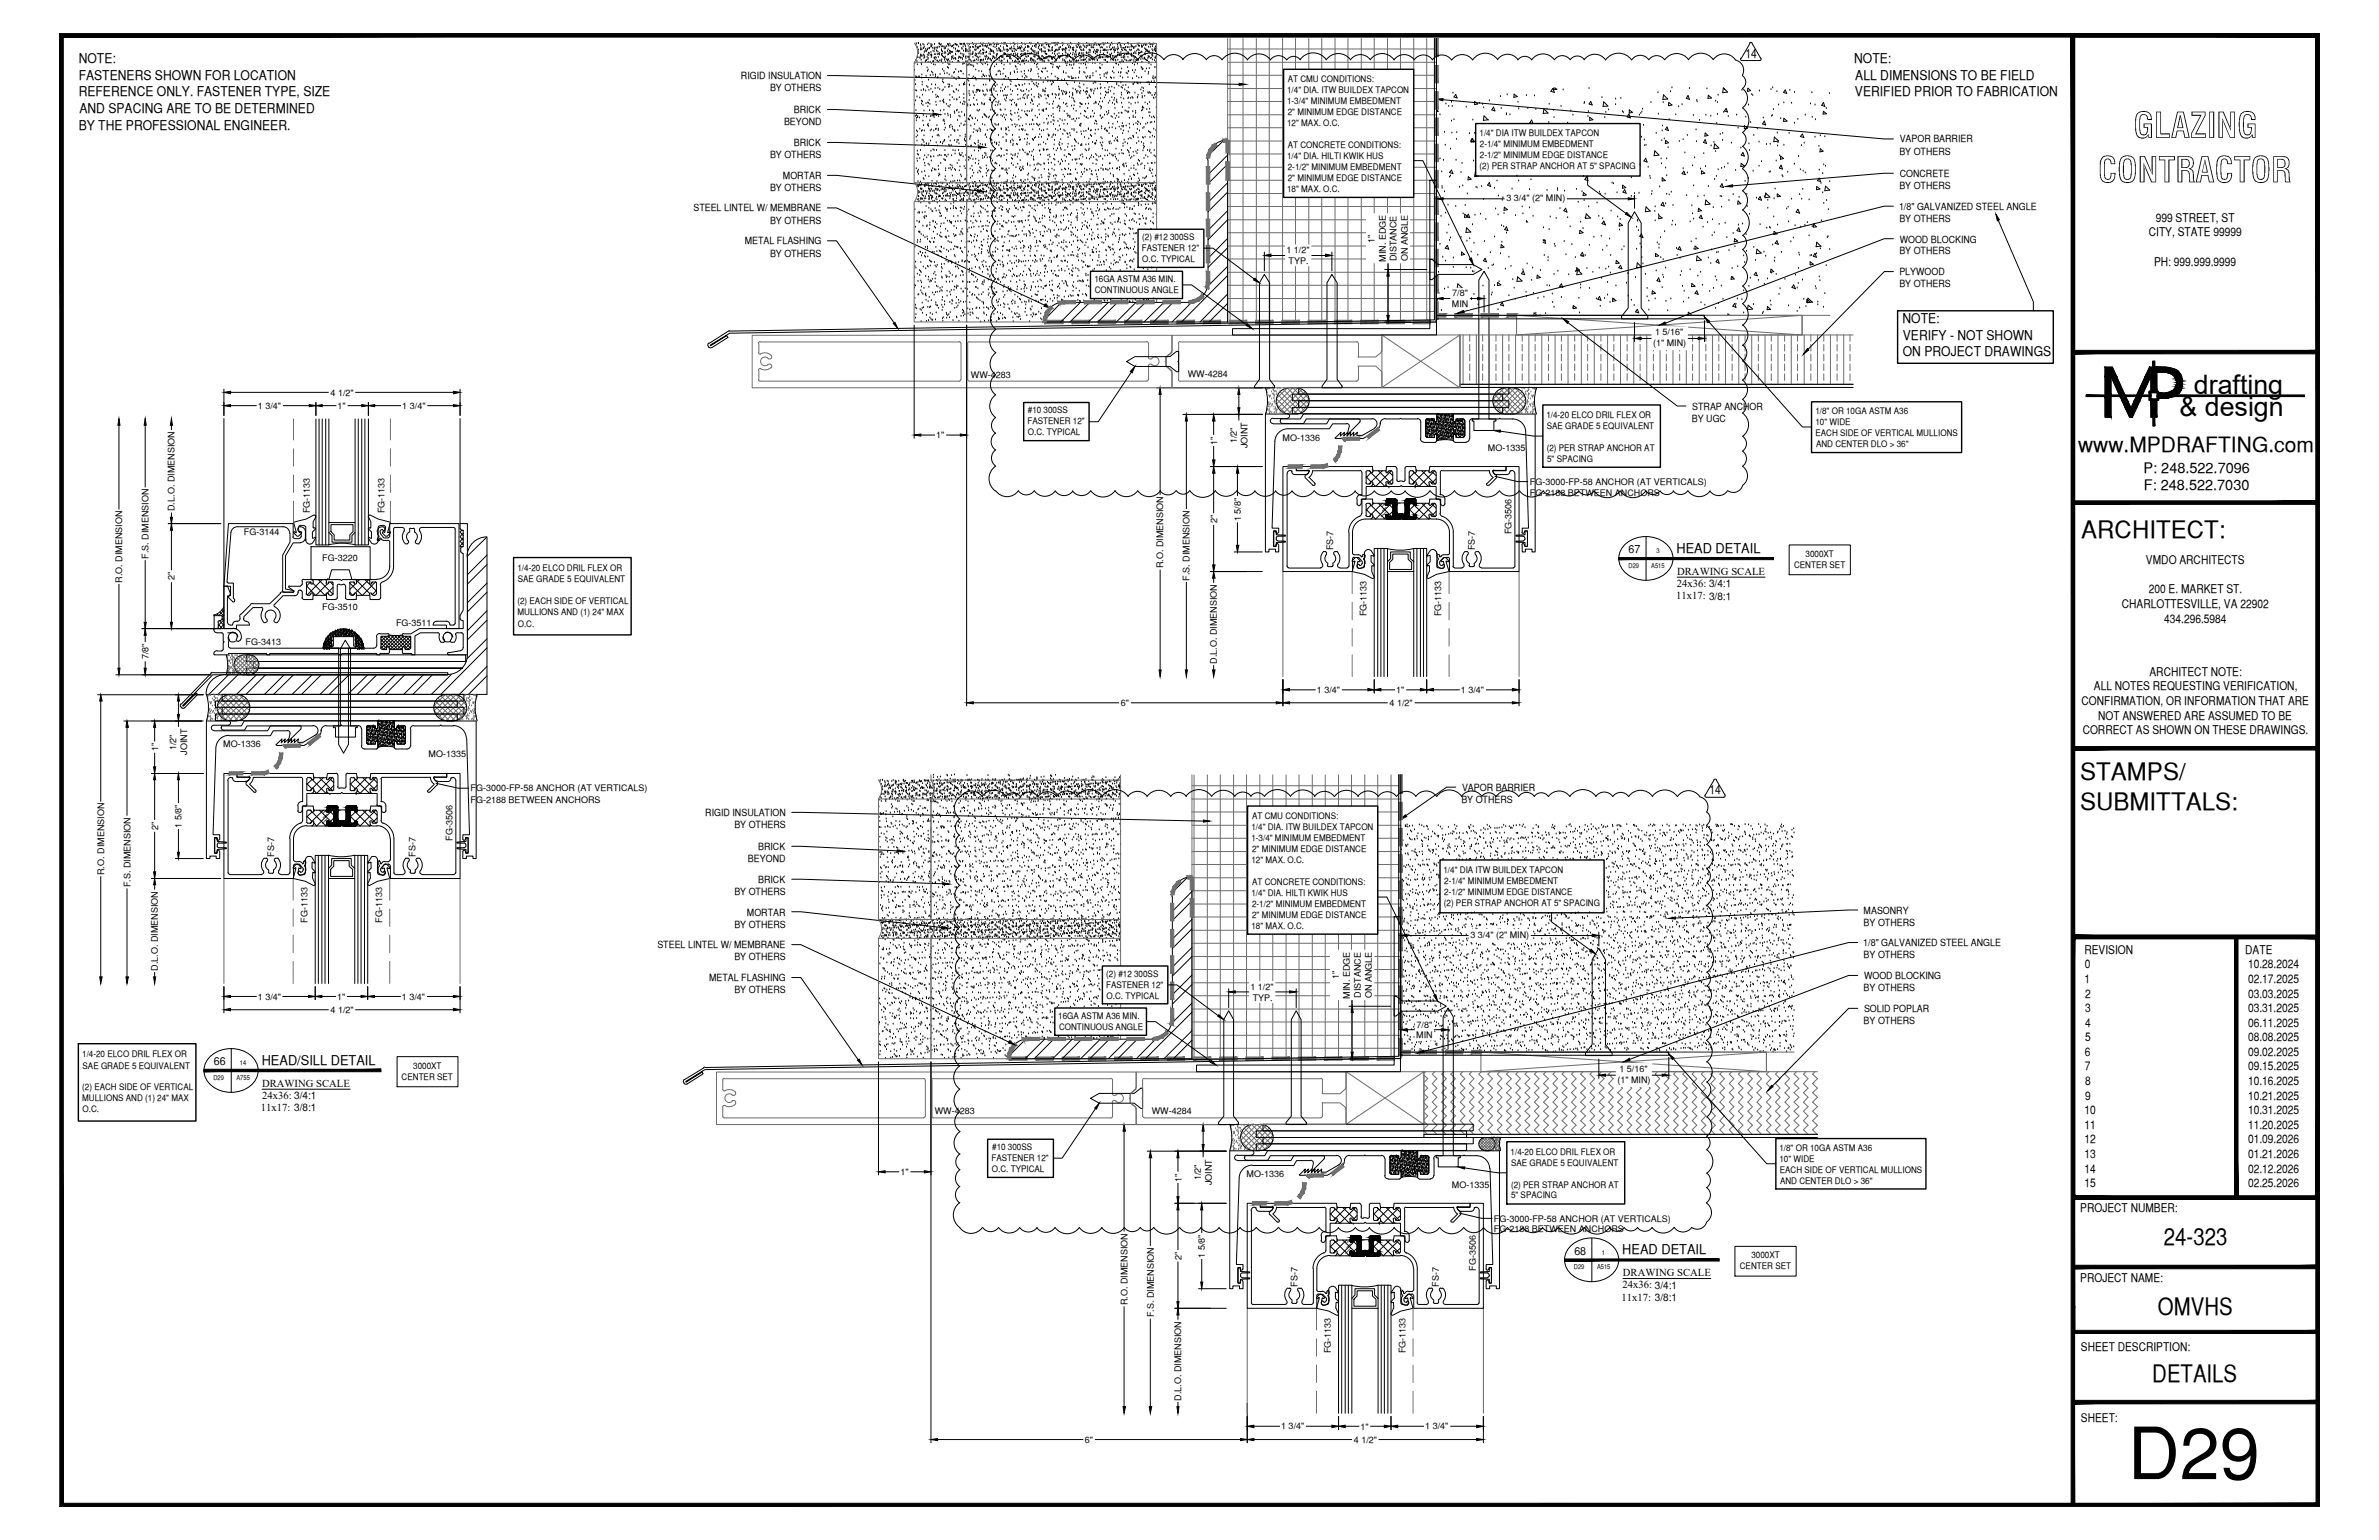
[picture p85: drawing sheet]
<svg xmlns="http://www.w3.org/2000/svg" width="432mm" height="279mm" viewBox="0 0 432 279" stroke-linecap="round" stroke-linejoin="round" font-family="sans-serif">
<defs><g id="words">
<text font-size="13.1" x="386.2" y="268.4">D29</text>
<g font-size="6.3">
<text x="387.2" y="25">GLAZING</text>
<text x="380.8" y="33.1">CONTRACTOR</text>
</g>
<g font-size="4.9">
<text x="398.2" y="71.5">drafting</text>
<text x="395.6" y="75.5">&amp; design</text>
</g>
<g font-size="4.4">
<text x="377.8" y="97.5">ARCHITECT:</text>
<text x="377.6" y="141.5">STAMPS/</text>
<text x="377.6" y="146.9">SUBMITTALS:</text>
<text x="392.7" y="225.8">24-323</text>
<text x="391.7" y="238.5">OMVHS</text>
<text x="390.7" y="250.7">DETAILS</text>
</g>
<text font-size="3.8" x="377.2" y="82">www.MPDRAFTING.com</text>
<g font-size="2.6">
<text x="389.1" y="85.8">P: 248.522.7096</text>
<text x="389.1" y="89">F: 248.522.7030</text>
</g>
<g font-size="2.4">
<text x="14.3" y="11.4">NOTE:</text>
<text x="336.5" y="11.4">NOTE:</text>
<text x="14.3" y="14.5">FASTENERS SHOWN FOR LOCATION</text>
<text x="14.3" y="17.5">REFERENCE ONLY. FASTENER TYPE, SIZE</text>
<text x="336.7" y="17.5">VERIFIED PRIOR TO FABRICATION</text>
<text x="336.7" y="14.5">ALL DIMENSIONS TO BE FIELD</text>
<text x="14.3" y="23.5">BY THE PROFESSIONAL ENGINEER.</text>
<text x="14.4" y="20.4">AND SPACING ARE TO BE DETERMINED</text>
<text x="345.3" y="58.7">NOTE:</text>
<text x="345.4" y="61.7">VERIFY - NOT SHOWN</text>
<text x="345.4" y="64.6">ON PROJECT DRAWINGS</text>
<text x="304.3" y="100.3">HEAD DETAIL</text>
<text x="47.5" y="193.2">HEAD/SILL DETAIL</text>
<text x="294.4" y="227.5">HEAD DETAIL</text>
</g>
<g font-size="2.3">
<text x="316.8" y="10.5">14</text>
<text x="310.3" y="144.1">14</text>
</g>
<g font-size="2.2">
<text x="391.3" y="40.2">999 STREET, ST</text>
<text x="390" y="42.9">CITY, STATE 99999</text>
<text x="391" y="48.2">PH: 999.999.9999</text>
<text x="389.5" y="102.3">VMDO ARCHITECTS</text>
<text x="390" y="107.6">200 E. MARKET ST.</text>
<text x="385.1" y="110.3">CHARLOTTESVILLE, VA 22902</text>
<text x="392.8" y="113">434.296.5984</text>
<text x="380" y="125.2">ALL NOTES REQUESTING VERIFICATION,</text>
<text x="390.1" y="122.6">ARCHITECT NOTE:</text>
<text x="377.8" y="127.9">CONFIRMATION, OR INFORMATION THAT ARE</text>
<text x="380.8" y="130.6">NOT ANSWERED ARE ASSUMED TO BE</text>
<text x="378" y="133.2">CORRECT AS SHOWN ON THESE DRAWINGS.</text>
<text x="378.3" y="173">REVISION</text>
<text x="407.5" y="173">DATE</text>
<text x="378.3" y="178.3">1</text>
<text x="378.4" y="175.7">0</text>
<text x="408" y="175.7">10.28.2024</text>
<text x="408" y="178.3">02.17.2025</text>
<text x="378.5" y="181">2</text>
<text x="378.5" y="183.6">3</text>
<text x="408" y="181">03.03.2025</text>
<text x="408" y="183.6">03.31.2025</text>
<text x="378.4" y="191.6">6</text>
<text x="378.5" y="186.2">4</text>
<text x="378.5" y="188.9">5</text>
<text x="408" y="186.2">06.11.2025</text>
<text x="408" y="188.9">08.08.2025</text>
<text x="408" y="191.6">09.02.2025</text>
<text x="378.4" y="194.2">7</text>
<text x="378.5" y="196.8">8</text>
<text x="408" y="194.2">09.15.2025</text>
<text x="408" y="196.8">10.16.2025</text>
<text x="378.3" y="202.1">10</text>
<text x="378.5" y="199.5">9</text>
<text x="408" y="199.5">10.21.2025</text>
<text x="408" y="202.1">10.31.2025</text>
<text x="378.3" y="204.8">11</text>
<text x="378.3" y="207.5">12</text>
<text x="408" y="204.8">11.20.2025</text>
<text x="408" y="207.5">01.09.2026</text>
<text x="378.3" y="210.1">13</text>
<text x="378.3" y="212.7">14</text>
<text x="378.3" y="215.4">15</text>
<text x="408" y="210.1">01.21.2026</text>
<text x="408" y="212.7">02.12.2026</text>
<text x="408" y="215.4">02.25.2026</text>
<text x="377.6" y="219.9">PROJECT NUMBER:</text>
<text x="377.6" y="232.5">PROJECT NAME:</text>
<text x="377.7" y="245.2">SHEET DESCRIPTION:</text>
<text x="377.7" y="257.9">SHEET:</text>
</g>
<g font-size="2">
<text x="295.6" y="100.4">67</text>
<text x="38.8" y="193.3">66</text>
<text x="285.7" y="227.6">68</text>
</g>
<g font-size="1.9">
<text x="304.4" y="106.5">24x36: 3/4:1</text>
<text x="304.4" y="104.3">DRAWING SCALE</text>
<text x="304.2" y="108.7">11x17: 3/8:1</text>
<text x="47.6" y="197.2">DRAWING SCALE</text>
<text x="47.4" y="201.5">11x17: 3/8:1</text>
<text x="47.6" y="199.4">24x36: 3/4:1</text>
<text x="294.5" y="233.7">24x36: 3/4:1</text>
<text x="294.6" y="231.6">DRAWING SCALE</text>
<text x="294.3" y="236">11x17: 3/8:1</text>
</g>
<g font-size="1.8">
<text x="134.5" y="14.4">RIGID INSULATION</text>
<text x="139.8" y="16.6">BY OTHERS</text>
<text x="142.3" y="22.7">BEYOND</text>
<text x="144.1" y="20.5">BRICK</text>
<text x="139.8" y="28.7">BY OTHERS</text>
<text x="144.1" y="26.5">BRICK</text>
<text x="344.7" y="28.1">BY OTHERS</text>
<text x="344.8" y="25.8">VAPOR BARRIER</text>
<text x="139.8" y="34.7">BY OTHERS</text>
<text x="142.1" y="32.4">MORTAR</text>
<text x="344.7" y="34.3">BY OTHERS</text>
<text x="344.8" y="32.1">CONCRETE</text>
<text x="125.9" y="38.4">STEEL LINTEL W/ MEMBRANE</text>
<text x="139.8" y="40.6">BY OTHERS</text>
<text x="344.7" y="38">1/8&quot; GALVANIZED STEEL ANGLE</text>
<text x="344.7" y="40.2">BY OTHERS</text>
<text x="135.2" y="44.3">METAL FLASHING</text>
<text x="139.8" y="46.5">BY OTHERS</text>
<text x="344.7" y="46.2">BY OTHERS</text>
<text x="344.8" y="44">WOOD BLOCKING</text>
<text x="344.7" y="49.9">PLYWOOD</text>
<text x="344.7" y="52.1">BY OTHERS</text>
<text x="307.1" y="76.5">BY UGC</text>
<text x="307.1" y="74.3">STRAP ANCHOR</text>
<text x="265.4" y="143.4">VAPOR BARRIER</text>
<text x="128" y="148">RIGID INSULATION</text>
<text x="265.2" y="145.7">BY OTHERS</text>
<text x="133.3" y="150.2">BY OTHERS</text>
<text x="137.6" y="154.2">BRICK</text>
<text x="135.8" y="156.4">BEYOND</text>
<text x="137.6" y="160.1">BRICK</text>
<text x="133.3" y="162.4">BY OTHERS</text>
<text x="135.6" y="166.1">MORTAR</text>
<text x="338.3" y="165.7">MASONRY</text>
<text x="338.3" y="168">BY OTHERS</text>
<text x="119.3" y="172">STEEL LINTEL W/ MEMBRANE</text>
<text x="133.3" y="168.3">BY OTHERS</text>
<text x="338.2" y="171.7">1/8&quot; GALVANIZED STEEL ANGLE</text>
<text x="338.3" y="173.9">BY OTHERS</text>
<text x="128.7" y="178">METAL FLASHING</text>
<text x="133.3" y="174.2">BY OTHERS</text>
<text x="338.3" y="179.8">BY OTHERS</text>
<text x="338.3" y="177.7">WOOD BLOCKING</text>
<text x="133.3" y="180.2">BY OTHERS</text>
<text x="338.3" y="185.8">BY OTHERS</text>
<text x="338.3" y="183.6">SOLID POPLAR</text>
</g>
<g font-size="1.6">
<text x="233.6" y="16.9">1/4&quot; DIA. ITW BUILDEX TAPCON</text>
<text x="233.7" y="14.9">AT CMU CONDITIONS:</text>
<text x="233.6" y="18.9">1-3/4&quot; MINIMUM EMBEDMENT</text>
<text x="233.6" y="22.9">12&quot; MAX. O.C.</text>
<text x="233.7" y="20.9">2&quot; MINIMUM EDGE DISTANCE</text>
<text x="233.6" y="28.9">1/4&quot; DIA. HILTI KWIK HUS</text>
<text x="233.7" y="26.9">AT CONCRETE CONDITIONS:</text>
<text x="268.5" y="24.6">1/4&quot; DIA ITW BUILDEX TAPCON</text>
<text x="268.6" y="26.7">2-1/4&quot; MINIMUM EMBEDMENT</text>
<text x="268.6" y="28.6">2-1/2&quot; MINIMUM EDGE DISTANCE</text>
<text x="233.6" y="34.9">18&quot; MAX. O.C.</text>
<text x="233.7" y="30.9">2-1/2&quot; MINIMUM EMBEDMENT</text>
<text x="233.7" y="32.8">2&quot; MINIMUM EDGE DISTANCE</text>
<text x="268.5" y="30.7">(2) PER STRAP ANCHOR AT 5&quot; SPACING</text>
<text x="273.4" y="36.4">3 3/4&quot; (2&quot; MIN)</text>
<text x="207.3" y="45.5">FASTENER 12&quot;</text>
<text x="207.3" y="43.5">(2) #12 300SS</text>
<text x="207.3" y="47.6">O.C. TYPICAL</text>
<text x="233.5" y="45.9">1 1/2&quot;</text>
<text x="233.9" y="47.9">TYP.</text>
<text x="249.5" y="44" transform="rotate(-90 249.5 44)">1&quot;</text>
<text x="251.5" y="47.5" transform="rotate(-90 251.5 47.5)">MIN. EDGE</text>
<text x="253.5" y="47.4" transform="rotate(-90 253.5 47.4)">DISTANCE</text>
<text x="255.5" y="47.4" transform="rotate(-90 255.5 47.4)">ON ANGLE</text>
<text x="198.6" y="51.2">16GA ASTM A36 MIN.</text>
<text x="198.7" y="53.2">CONTINUOUS ANGLE</text>
<text x="263.6" y="53.8">7/8&quot;</text>
<text x="263.5" y="55.8">MIN</text>
<text x="300" y="62.8">(1&quot; MIN)</text>
<text x="300.4" y="60.8">1 5/16&quot;</text>
<text x="60" y="71.8">4 1/2&quot;</text>
<text x="176.2" y="68.6">WW-4283</text>
<text x="215.6" y="68.4">WW-4284</text>
<text x="46.8" y="74.2">1 3/4&quot;</text>
<text x="61.3" y="74.2">1&quot;</text>
<text x="73" y="74.2">1 3/4&quot;</text>
<text x="186.5" y="77">FASTENER 12&quot;</text>
<text x="186.6" y="75">#10 300SS</text>
<text x="280.7" y="75.8">1/4-20 ELCO DRIL FLEX OR</text>
<text x="280.7" y="77.8">SAE GRADE 5 EQUIVALENT</text>
<text x="329.5" y="75.1">1/8&quot; OR 10GA ASTM A36</text>
<text x="329.5" y="77.1">10&quot; WIDE</text>
<text x="169.9" y="79.5">1&quot;</text>
<text x="186.6" y="79">O.C. TYPICAL</text>
<text x="220.9" y="80.7" transform="rotate(-90 220.9 80.7)">1&quot;</text>
<text x="224.5" y="80.5" transform="rotate(-90 224.5 80.5)">1/2&quot;</text>
<text x="226.4" y="81.3" transform="rotate(-90 226.4 81.3)">JOINT</text>
<text x="232.8" y="79.9">MO-1336</text>
<text x="270.1" y="81.8">MO-1335</text>
<text x="280.7" y="81.8">(2) PER STRAP ANCHOR AT</text>
<text x="280.8" y="83.8">5&quot; SPACING</text>
<text x="329.5" y="79.1">EACH SIDE OF VERTICAL MULLIONS</text>
<text x="329.6" y="81.1">AND CENTER DLO &gt; 36&quot;</text>
<text x="277.7" y="87.9">FG-3000-FP-58 ANCHOR (AT VERTICALS)</text>
<text x="277.7" y="89.9">FG-2188 BETWEEN ANCHORS</text>
<text x="31.7" y="92.7" transform="rotate(-90 31.7 92.7)">D.L.O. DIMENSION</text>
<text x="56.3" y="93.1" transform="rotate(-90 56.3 93.1)">FG-1133</text>
<text x="69.8" y="93.1" transform="rotate(-90 69.8 93.1)">FG-1133</text>
<text x="220.9" y="94.9" transform="rotate(-90 220.9 94.9)">2&quot;</text>
<text x="225.2" y="94.6" transform="rotate(-90 225.2 94.6)">1 5/8&quot;</text>
<text x="26.9" y="101.4" transform="rotate(-90 26.9 101.4)">F.S. DIMENSION</text>
<text x="44.3" y="97.2">FG-3144</text>
<text x="58.5" y="101.8">FG-3220</text>
<text x="242" y="99.8" transform="rotate(-90 242 99.8)">FS-7</text>
<text x="267.7" y="99.8" transform="rotate(-90 267.7 99.8)">FS-7</text>
<text x="274.3" y="96.9" transform="rotate(-90 274.3 96.9)">FG-3506</text>
<text x="327.7" y="101">3000XT</text>
<text x="22.2" y="105.7" transform="rotate(-90 22.2 105.7)">R.O. DIMENSION</text>
<text x="31.7" y="105.3" transform="rotate(-90 31.7 105.3)">2&quot;</text>
<text x="93.9" y="103.6">1/4-20 ELCO DRIL FLEX OR</text>
<text x="94" y="105.7">SAE GRADE 5 EQUIVALENT</text>
<text x="211.1" y="103.1" transform="rotate(-90 211.1 103.1)">R.O. DIMENSION</text>
<text x="215.9" y="105.3" transform="rotate(-90 215.9 105.3)">F.S. DIMENSION</text>
<text x="325.6" y="103.1">CENTER SET</text>
<text x="58.5" y="110.7">FG-3510</text>
<text x="71.9" y="113.6">FG-3511</text>
<text x="93.9" y="109.7">(2) EACH SIDE OF VERTICAL</text>
<text x="93.9" y="111.6">MULLIONS AND (1) 24&quot; MAX</text>
<text x="94" y="113.7">O.C.</text>
<text x="248" y="111.8" transform="rotate(-90 248 111.8)">FG-1133</text>
<text x="261.6" y="111.8" transform="rotate(-90 261.6 111.8)">FG-1133</text>
<text x="26.9" y="119.6" transform="rotate(-90 26.9 119.6)">7/8&quot;</text>
<text x="44.6" y="117">FG-3413</text>
<text x="220.9" y="120.5" transform="rotate(-90 220.9 120.5)">D.L.O. DIMENSION</text>
<text x="239" y="125.7">1 3/4&quot;</text>
<text x="253.4" y="125.7">1&quot;</text>
<text x="265.2" y="125.7">1 3/4&quot;</text>
<text x="203.5" y="128.1">6&quot;</text>
<text x="252.2" y="128.1">4 1/2&quot;</text>
<text x="28.7" y="136.3" transform="rotate(-90 28.7 136.3)">1&quot;</text>
<text x="32" y="136.1" transform="rotate(-90 32 136.1)">1/2&quot;</text>
<text x="34" y="137" transform="rotate(-90 34 137)">JOINT</text>
<text x="40.5" y="135.6">MO-1336</text>
<text x="77.8" y="137.4">MO-1335</text>
<text x="85.4" y="143.6">FG-3000-FP-58 ANCHOR (AT VERTICALS)</text>
<text x="85.4" y="145.6">FG-2188 BETWEEN ANCHORS</text>
<text x="227.3" y="148.5">AT CMU CONDITIONS:</text>
<text x="28.7" y="150.6" transform="rotate(-90 28.7 150.6)">2&quot;</text>
<text x="33" y="150.2" transform="rotate(-90 33 150.2)">1 5/8&quot;</text>
<text x="49.8" y="155.4" transform="rotate(-90 49.8 155.4)">FS-7</text>
<text x="75.4" y="155.4" transform="rotate(-90 75.4 155.4)">FS-7</text>
<text x="82.1" y="152.5" transform="rotate(-90 82.1 152.5)">FG-3506</text>
<text x="227.1" y="150.6">1/4&quot; DIA. ITW BUILDEX TAPCON</text>
<text x="227.1" y="152.5">1-3/4&quot; MINIMUM EMBEDMENT</text>
<text x="227.3" y="154.5">2&quot; MINIMUM EDGE DISTANCE</text>
<text x="18.9" y="158.8" transform="rotate(-90 18.9 158.8)">R.O. DIMENSION</text>
<text x="23.7" y="161" transform="rotate(-90 23.7 161)">F.S. DIMENSION</text>
<text x="227.1" y="156.5">12&quot; MAX. O.C.</text>
<text x="227.3" y="160.5">AT CONCRETE CONDITIONS:</text>
<text x="262" y="158.3">1/4&quot; DIA ITW BUILDEX TAPCON</text>
<text x="262.1" y="160.3">2-1/4&quot; MINIMUM EMBEDMENT</text>
<text x="55.8" y="167.4" transform="rotate(-90 55.8 167.4)">FG-1133</text>
<text x="69.3" y="167.4" transform="rotate(-90 69.3 167.4)">FG-1133</text>
<text x="227.1" y="162.5">1/4&quot; DIA. HILTI KWIK HUS</text>
<text x="227.3" y="164.5">2-1/2&quot; MINIMUM EMBEDMENT</text>
<text x="227.3" y="166.5">2&quot; MINIMUM EDGE DISTANCE</text>
<text x="262.1" y="164.3">(2) PER STRAP ANCHOR AT 5&quot; SPACING</text>
<text x="262.1" y="162.3">2-1/2&quot; MINIMUM EDGE DISTANCE</text>
<text x="227.1" y="168.5">18&quot; MAX. O.C.</text>
<text x="266.9" y="170.1">3 3/4&quot; (2&quot; MIN)</text>
<text x="28.6" y="176.1" transform="rotate(-90 28.6 176.1)">D.L.O. DIMENSION</text>
<text x="200.8" y="177.2">(2) #12 300SS</text>
<text x="200.8" y="179.2">FASTENER 12&quot;</text>
<text x="226.9" y="179.6">1 1/2&quot;</text>
<text x="243" y="177.7" transform="rotate(-90 243 177.7)">1&quot;</text>
<text x="46.8" y="181.4">1 3/4&quot;</text>
<text x="60" y="183.8">4 1/2&quot;</text>
<text x="61.2" y="181.4">1&quot;</text>
<text x="73" y="181.4">1 3/4&quot;</text>
<text x="192.1" y="184.8">16GA ASTM A36 MIN.</text>
<text x="200.9" y="181.2">O.C. TYPICAL</text>
<text x="227.4" y="181.5">TYP.</text>
<text x="245" y="181.2" transform="rotate(-90 245 181.2)">MIN. EDGE</text>
<text x="247" y="181" transform="rotate(-90 247 181)">DISTANCE</text>
<text x="249" y="181.1" transform="rotate(-90 249 181.1)">ON ANGLE</text>
<text x="14.9" y="191.8">1/4-20 ELCO DRIL FLEX OR</text>
<text x="192.2" y="186.9">CONTINUOUS ANGLE</text>
<text x="257" y="188.4">MIN</text>
<text x="257.1" y="186.4">7/8&quot;</text>
<text x="14.9" y="197.8">(2) EACH SIDE OF VERTICAL</text>
<text x="15" y="193.9">SAE GRADE 5 EQUIVALENT</text>
<text x="72.9" y="195.9">CENTER SET</text>
<text x="75" y="193.9">3000XT</text>
<text x="293.6" y="196.5">(1&quot; MIN)</text>
<text x="293.9" y="194.5">1 5/16&quot;</text>
<text x="14.9" y="199.8">MULLIONS AND (1) 24&quot; MAX</text>
<text x="15" y="201.8">O.C.</text>
<text x="169.7" y="202.2">WW-4283</text>
<text x="209" y="202.1">WW-4284</text>
<text x="180.1" y="208.6">#10 300SS</text>
<text x="274.2" y="209.5">1/4-20 ELCO DRIL FLEX OR</text>
<text x="323" y="208.8">1/8&quot; OR 10GA ASTM A36</text>
<text x="163.4" y="213.2">1&quot;</text>
<text x="180" y="210.6">FASTENER 12&quot;</text>
<text x="180" y="212.6">O.C. TYPICAL</text>
<text x="214.4" y="214.4" transform="rotate(-90 214.4 214.4)">1&quot;</text>
<text x="217.9" y="214.1" transform="rotate(-90 217.9 214.1)">1/2&quot;</text>
<text x="220" y="215" transform="rotate(-90 220 215)">JOINT</text>
<text x="226.3" y="213.6">MO-1336</text>
<text x="263.5" y="215.5">MO-1335</text>
<text x="274.3" y="211.5">SAE GRADE 5 EQUIVALENT</text>
<text x="274.3" y="215.5">(2) PER STRAP ANCHOR AT</text>
<text x="323" y="210.8">10&quot; WIDE</text>
<text x="323" y="212.8">EACH SIDE OF VERTICAL MULLIONS</text>
<text x="323.1" y="214.8">AND CENTER DLO &gt; 36&quot;</text>
<text x="271.1" y="221.6">FG-3000-FP-58 ANCHOR (AT VERTICALS)</text>
<text x="274.3" y="217.4">5&quot; SPACING</text>
<text x="271.1" y="223.6">FG-2188 BETWEEN ANCHORS</text>
<text x="214.4" y="228.5" transform="rotate(-90 214.4 228.5)">2&quot;</text>
<text x="218.7" y="228.2" transform="rotate(-90 218.7 228.2)">1 5/8&quot;</text>
<text x="235.5" y="233.5" transform="rotate(-90 235.5 233.5)">FS-7</text>
<text x="261.2" y="233.5" transform="rotate(-90 261.2 233.5)">FS-7</text>
<text x="267.8" y="230.6" transform="rotate(-90 267.8 230.6)">FG-3506</text>
<text x="315.8" y="230.3">CENTER SET</text>
<text x="317.9" y="228.3">3000XT</text>
<text x="204.7" y="236.8" transform="rotate(-90 204.7 236.8)">R.O. DIMENSION</text>
<text x="209.4" y="239" transform="rotate(-90 209.4 239)">F.S. DIMENSION</text>
<text x="241.6" y="245.5" transform="rotate(-90 241.6 245.5)">FG-1133</text>
<text x="255.1" y="245.5" transform="rotate(-90 255.1 245.5)">FG-1133</text>
<text x="214.4" y="254.1" transform="rotate(-90 214.4 254.1)">D.L.O. DIMENSION</text>
<text x="196.9" y="261.7">6&quot;</text>
<text x="232.5" y="259.3">1 3/4&quot;</text>
<text x="245.7" y="261.7">4 1/2&quot;</text>
<text x="247" y="259.4">1&quot;</text>
<text x="258.7" y="259.3">1 3/4&quot;</text>
</g>
<g font-size="1.2">
<text x="300.7" y="100.4">3</text>
<text x="295.6" y="103.1">D29</text>
<text x="299.7" y="103.1">A515</text>
<text x="38.7" y="195.9">D29</text>
<text x="42.9" y="195.9">A755</text>
<text x="43.6" y="193.3">14</text>
<text x="290.8" y="227.6">1</text>
<text x="285.7" y="230.3">D29</text>
<text x="289.9" y="230.3">A515</text>
</g>
</g></defs>
<!-- layer: SURROUNDING CONDITIONS -->
<g fill="none" stroke="#000" stroke-width=".18">
<path d="M166 12.8h.1M166 19h.1M166.1 14.6h.1M166.1 11.5h.1M166.1 16.4h.1M166.2 18.3h.1M166.2 15.4h.1M166.2 13.9h.1M166.2 8.2h.1M166.2 11h.1M166.3 14.1h.1M166.3 7.9h.1"/>
<path d="M166.4 16.5h.1M166.4 17.6h.1M166.4 14.1h.1M166.4 11.2h.1M166.5 11.7h.1M166.5 8.6h.1M166.5 10.4h.1M166.6 10.5h.1M166.6 9.4h.1M166.7 9.1h.1M166.7 7.9h.1M166.7 9.7h.1"/>
<path d="M166.8 14h.1M166.8 13.9h.1M166.8 10.5h.1M166.9 17.8h.1M167 10.6h.1M167.1 8.1h.1M167.1 10h.1M167.1 9.1h.1M167.1 10.3h.1M167.1 9h.1M167.1 8.8h.1M167.1 8.4h.1"/>
<path d="M167.2 16.4h.1M167.2 11.5h.1M167.2 10.9h.1M167.2 10.2h.1M167.3 11.7h.1M167.3 18.9h.1M167.3 14.2h.1M167.3 18.4h.1M167.3 13.6h.1M167.3 11.4h.1M167.3 9h.1M167.4 15.4h.1"/>
<path d="M167.4 14.9h.1M167.4 17.3h.1M167.4 18.5h.1M167.5 19.1h.1M167.5 10.2h.1M167.5 8.1h.1M167.6 10h.1M167.6 8.8h.1M167.6 16.4h.1M167.6 16.3h.1M167.7 8.2h.1M167.7 10.6h.1"/>
<path d="M167.8 9.5h.1M167.8 8.6h.1M167.8 10.2h.1M167.8 10.4h.1M167.9 9.3h.1M168 11.4h.1M168 11.2h.1M168 16.5h.1M168 9h.1M168.1 18.8h.1M168.1 13.8h.1M168.1 9.4h.1"/>
<path d="M168.1 11h.1M168.1 9.3h.1M168.2 15.7h.1M168.3 12.3h.1M168.3 10.4h.1M168.3 13h.1M168.3 9.1h.1M168.3 8.1h.1M168.4 18.7h.1M168.4 19.4h.1M168.4 15.9h.1M168.4 10.9h.1"/>
<path d="M168.4 10h.1M168.4 8.9h.1M168.5 12.7h.1M168.5 11.3h.1M168.5 10.1h.1M168.5 10.6h.1M168.5 14.5h.1M168.5 18.7h.1M168.5 9.7h.1M168.6 16.4h.1M168.6 7.9h.1M168.7 18.2h.1"/>
<path d="M168.7 8.8h.1M168.7 9.7h.1M168.8 18.9h.1M168.8 13.7h.1M168.8 11.3h.1M168.8 10h.1M169 16.2h.1M169 9.5h.1M169 8.6h.1M169 8.1h.1M169 8.3h.1M169 11.5h.1"/>
<path d="M169 10.4h.1M169 10h.1M169.1 15.4h.1M169.1 13.1h.1M169.1 10h.1M169.1 10.2h.1M169.1 8.4h.1M169.2 8.2h.1M169.3 16.8h.1M169.3 13.3h.1M169.3 11.2h.1M169.3 8.8h.1"/>
<path d="M169.4 13.7h.1M169.4 9.3h.1M169.4 11.7h.1M169.4 11.2h.1M169.5 11.2h.1M169.5 9.4h.1M169.5 10.5h.1M169.5 8.8h.1M169.6 8.1h.1M169.6 10.6h.1M169.7 9.9h.1M169.7 9h.1"/>
<path d="M169.7 8.7h.1M169.7 11.8h.1M169.7 16.1h.1M169.7 10.9h.1M169.7 10.4h.1M169.8 15.4h.1M169.8 13.6h.1M169.8 13.9h.1M169.9 17.3h.1M169.9 18.5h.1M169.9 19.1h.1M169.9 17.7h.1"/>
<path d="M169.9 8.7h.1M169.9 10.5h.1M170 9.2h.1M170.1 11h.1M170.1 9.3h.1M170.1 9.9h.1M170.1 8.8h.1M170.2 14.2h.1M170.2 17.5h.1M170.2 11.1h.1M170.2 16h.1M170.2 14.1h.1"/>
<path d="M170.2 9.5h.1M170.2 8.6h.1M170.3 17.7h.1M170.3 11.3h.1M170.3 10.4h.1M170.4 9.8h.1M170.4 7.9h.1M170.5 10h.1M170.5 8.1h.1M170.5 8h.1M170.6 16.3h.1M170.6 11h.1"/>
<path d="M170.6 8.6h.1M170.6 9.7h.1M170.6 18.4h.1M170.6 13.5h.1M170.7 8.2h.1M170.8 8.1h.1M170.8 11h.1M170.9 9.9h.1M170.9 9h.1M170.9 11.2h.1M170.9 9.3h.1M170.9 10.9h.1"/>
<path d="M170.9 8.5h.1M170.9 10.1h.1M171 16.5h.1M171 9.8h.1M171 8.4h.1M171.1 12.6h.1M171.1 14.9h.1M171.1 9.4h.1M171.1 10.2h.1M171.1 14.5h.1M171.1 18.4h.1M171.1 11.5h.1"/>
<path d="M171.2 16.3h.1M171.2 8.5h.1M171.3 18.2h.1M171.3 18.5h.1M171.3 15h.1M171.3 10.4h.1M171.3 18.7h.1M171.3 13h.1M171.4 9.7h.1M171.4 8.8h.1M171.4 13.4h.1M171.4 10.9h.1"/>
<path d="M171.4 10.5h.1M171.5 15.9h.1M171.5 9.5h.1M171.5 8.5h.1M171.5 10.7h.1M171.5 8.9h.1M171.6 11.3h.1M171.6 10.4h.1M171.6 9.7h.1M171.6 8.8h.1M171.8 18.9h.1M171.8 10.9h.1"/>
<path d="M171.8 8.4h.1M171.9 13.3h.1M172 12.3h.1M172 8.1h.1M172 11h.1M172 9.3h.1M172 11.5h.1M172 10h.1M172 11.1h.1M172.1 15.4h.1M172.1 19.3h.1M172.1 9h.1"/>
<path d="M172.1 8.1h.1M172.1 10.9h.1M172.1 12.4h.1M172.1 9.9h.1M172.1 8.2h.1M172.2 11.7h.1M172.2 15.9h.1M172.2 8.4h.1M172.3 13.6h.1M172.3 15.7h.1M172.3 19.4h.1M172.3 9.6h.1"/>
<path d="M172.3 15.4h.1M172.3 9.3h.1M172.4 17.3h.1M172.4 18.2h.1M172.4 11.7h.1M172.4 11.2h.1M172.4 9.7h.1M172.4 8h.1M172.5 19.1h.1M172.5 8.3h.1M172.5 9.8h.1M172.5 9.4h.1"/>
<path d="M172.7 9.5h.1M172.7 8.5h.1M172.7 10.8h.1M172.7 10.4h.1M172.8 15.7h.1M172.8 13.9h.1M172.8 10.4h.1M172.8 9.5h.1M172.8 17.7h.1M172.8 11.3h.1M172.8 8.4h.1M172.9 9.5h.1"/>
<path d="M172.9 10.5h.1M172.9 8.4h.1M173 10.2h.1M173 16.6h.1M173.1 13.3h.1M173.1 10.7h.1M173.1 8.3h.1M173.1 8.8h.1M173.2 18.1h.1M173.2 14.2h.1M173.2 16.8h.1M173.2 13.1h.1"/>
<path d="M173.4 8.1h.1M173.4 10.7h.1M173.4 10.6h.1M173.4 9.8h.1M173.4 9h.1M173.4 8.9h.1M173.5 12.6h.1M173.5 10.8h.1M173.5 10h.1M173.5 14.5h.1M173.5 16.3h.1M173.5 9.4h.1"/>
<path d="M173.5 8.2h.1M173.6 16.3h.1M173.6 8.2h.1M173.7 18.2h.1M173.7 18h.1M173.7 8.2h.1M173.8 9.3h.1M173.9 11.2h.1M173.9 16.5h.1M173.9 14h.1M173.9 9.4h.1M173.9 11.1h.1"/>
<path d="M174 13.1h.1M174 9.4h.1M174 8.5h.1M174 10.6h.1M174.1 11.2h.1M174.1 10.4h.1M174.1 15.5h.1M174.1 17.7h.1M174.1 14.2h.1M174.2 9.3h.1M174.2 10.4h.1M174.2 8h.1"/>
<path d="M174.3 18.7h.1M174.3 13h.1M174.4 10.5h.1M174.4 9.8h.1M174.4 8.1h.1M174.5 13h.1M174.6 8.1h.1M174.6 8.8h.1M174.6 9.8h.1M174.6 9h.1M174.6 10.5h.1M174.7 18.9h.1"/>
<path d="M174.7 10.8h.1M174.8 11.7h.1M174.8 13.5h.1M174.8 11.4h.1M174.8 8h.1M174.8 10.2h.1M174.8 8.5h.1M174.9 15.3h.1M174.9 15.4h.1M174.9 9.3h.1M174.9 10.3h.1M174.9 17.1h.1"/>
<path d="M174.9 17.8h.1M174.9 11.5h.1M174.9 18.5h.1M174.9 10h.1M174.9 8.1h.1M175 19h.1M175 11.6h.1M175.1 15.4h.1M175.1 15h.1M175.1 8h.1M175.1 18.6h.1M175.1 8.2h.1"/>
<path d="M175.3 9.4h.1M175.3 8.4h.1M175.3 10.4h.1M175.3 9.2h.1M175.3 8.9h.1M175.3 11.2h.1M175.3 10.3h.1M175.3 10.7h.1M175.3 9h.1M175.4 15.4h.1M175.4 11.7h.1M175.5 9.1h.1"/>
<path d="M175.5 9.4h.1M175.6 11.9h.1M175.6 19.2h.1M175.6 19h.1M175.6 14.5h.1M175.6 11.2h.1M175.7 14.3h.1M175.7 10.4h.1M175.8 11.8h.1M175.8 14.7h.1M175.8 9.4h.1M175.9 13.7h.1"/>
<path d="M175.9 11.6h.1M175.9 18.2h.1M175.9 9.8h.1M175.9 9h.1M175.9 10.4h.1M175.9 10.5h.1M175.9 16.6h.1M175.9 17h.1M176 15.5h.1M176 15.4h.1M176 8.1h.1M176 10.4h.1"/>
<path d="M176 17.3h.1M176 10.9h.1M176 8.7h.1M176.1 19.2h.1M176.1 11.8h.1M176.1 11h.1M176.1 9.3h.1M176.1 8.6h.1M176.2 9.9h.1M176.3 11.9h.1M176.3 11.2h.1M176.5 14.2h.1"/>
<path d="M176.5 9.9h.1M176.5 7.9h.1M176.5 8.6h.1M176.5 9.8h.1M176.6 16.6h.1M176.6 11.9h.1M176.6 10.4h.1M176.6 9.5h.1M176.6 9.7h.1M176.7 14h.1M176.7 11.1h.1M176.7 16.9h.1"/>
<path d="M176.7 17.8h.1M176.7 19h.1M176.7 12.1h.1M176.7 8.6h.1M176.7 8.1h.1M176.8 15.6h.1M176.8 19.1h.1M176.9 11h.1M176.9 9.1h.1M176.9 17.3h.1M177 14.2h.1M177 10.1h.1"/>
<path d="M177 8.4h.1M177.1 12.7h.1M177.1 9.8h.1M177.1 8.6h.1M177.1 9.2h.1M177.1 10.2h.1M177.2 14.5h.1M177.2 9h.1M177.2 8.1h.1M177.2 16.8h.1M177.2 16.4h.1M177.2 10.9h.1"/>
<path d="M177.2 9.9h.1M177.3 18.2h.1M177.3 10.3h.1M177.4 16.6h.1M177.4 11.6h.1M177.4 8.6h.1M177.4 19h.1M177.4 16.4h.1M177.4 8.8h.1M177.5 10.4h.1M177.5 11h.1M177.5 9.8h.1"/>
<path d="M177.5 10.6h.1M177.5 8.8h.1M177.6 16.4h.1M177.6 8.6h.1M177.7 13h.1M177.7 9.7h.1M177.8 16.6h.1M177.8 16.5h.1M177.8 8.5h.1M177.9 16.5h.1M177.9 10.4h.1M177.9 9.5h.1"/>
<path d="M177.9 11.3h.1M177.9 10.9h.1M178 8.4h.1M178 7.9h.1M178 11h.1M178 9.3h.1M178.1 9.8h.1M178.1 11h.1M178.1 11.5h.1M178.2 18.7h.1M178.2 13h.1M178.2 10.9h.1"/>
<path d="M178.2 8.1h.1M178.2 18.9h.1M178.2 14h.1M178.4 11.7h.1M178.4 8.1h.1M178.4 8.4h.1M178.4 9.1h.1M178.4 16.5h.1M178.4 13.6h.1M178.4 9.9h.1M178.4 9h.1M178.4 9.7h.1"/>
<path d="M178.4 11h.1M178.4 7.9h.1M178.4 16.6h.1M178.5 15.4h.1M178.5 13.7h.1M178.5 10.9h.1M178.5 9.7h.1M178.6 17.2h.1M178.6 9.2h.1M178.6 19h.1M178.6 11.4h.1M178.6 8.4h.1"/>
<path d="M178.7 18.9h.1M178.7 13.9h.1M178.8 17.4h.1M178.8 10.3h.1M178.8 9.6h.1M178.9 11.6h.1M178.9 10.8h.1M178.9 8.3h.1M178.9 15.4h.1M178.9 10.4h.1M178.9 8.4h.1M178.9 17.2h.1"/>
<path d="M179 13.8h.1M179 10.2h.1M179.1 9.5h.1M179.1 8.5h.1M179.1 16.3h.1M179.1 11.3h.1M179.1 10.4h.1M179.1 8.6h.1M179.2 16.6h.1M179.3 11.8h.1M179.3 10.8h.1M179.3 8.3h.1"/>
<path d="M179.4 10.5h.1M179.5 7.9h.1M179.5 10.6h.1M179.5 8.8h.1M179.5 13.8h.1M179.5 10.7h.1M179.5 9.8h.1M179.6 12.7h.1M179.6 18.2h.1M179.6 14.5h.1M179.6 14h.1M179.6 14.7h.1"/>
<path d="M179.6 8.3h.1M179.6 8.1h.1M179.7 16.4h.1M179.7 17.8h.1M179.7 9h.1M179.7 8.1h.1M179.7 9.5h.1M179.7 16.5h.1M179.8 18.2h.1M179.8 18.3h.1M179.8 10.8h.1M179.8 9.9h.1"/>
<path d="M179.8 9.1h.1M179.8 9.2h.1M179.9 16.2h.1M179.9 8.2h.1M179.9 11h.1M179.9 17.3h.1M180 11h.1M180 9.3h.1M180 18.7h.1M180 14.2h.1M180 9.2h.1M180.1 9.4h.1"/>
<path d="M180.1 10.7h.1M180.2 10.3h.1M180.3 8.5h.1M180.3 7.9h.1M180.3 10.4h.1M180.3 9.5h.1M180.3 9.4h.1M180.4 16.1h.1M180.4 16.4h.1M180.4 11.2h.1M180.4 10.4h.1M180.4 9.7h.1"/>
<path d="M180.4 8h.1M180.5 15.5h.1M180.5 12.1h.1M180.5 10.6h.1M180.5 8.1h.1M180.6 8.6h.1M180.7 19.2h.1M180.7 15.7h.1M180.8 18.5h.1M180.8 13.7h.1M180.8 16.6h.1M180.8 10.5h.1"/>
<path d="M180.8 11.7h.1M180.8 10.1h.1M180.8 8.4h.1M180.9 13.6h.1M180.9 9h.1M180.9 8.1h.1M180.9 10.2h.1M181 15.4h.1M181 10.8h.1M181 9.9h.1M181 9.3h.1M181 9.8h.1"/>
<path d="M181 7.9h.1M181 17.3h.1M181.1 19.1h.1M181.2 18.7h.1M181.2 13h.1M181.2 8.1h.1M181.3 18.5h.1M181.3 8.8h.1M181.4 12.9h.1M181.4 9.3h.1M181.4 11h.1M181.4 9.1h.1"/>
<path d="M181.4 10.7h.1M181.4 8.9h.1M181.4 10.5h.1M181.5 19h.1M181.5 19.9h.1M181.5 13.1h.1M181.5 9.2h.1M181.6 13.5h.1M181.6 16.6h.1M181.6 10.3h.1M181.6 9.4h.1M181.6 8.4h.1"/>
<path d="M181.6 9.2h.1M181.7 16h.1M181.7 11.2h.1M181.7 10.3h.1M181.8 11.6h.1M181.8 10.4h.1M181.8 7.9h.1M181.8 11h.1M181.9 11.1h.1M181.9 9.3h.1M181.9 15.4h.1M181.9 10.4h.1"/>
<path d="M182 16.6h.1M182.1 13.5h.1M182.1 10.4h.1M182.1 8.6h.1M182.2 12.6h.1M182.2 9h.1M182.2 8h.1M182.2 7.9h.1M182.2 17.4h.1M182.2 14.4h.1M182.2 11.8h.1M182.2 10.8h.1"/>
<path d="M182.2 9.8h.1M182.2 9.1h.1M182.2 9.7h.1M182.3 16.3h.1M182.3 8h.1M182.4 18.1h.1M182.4 9.8h.1M182.4 19.9h.1M182.4 17.3h.1M182.4 7.9h.1M182.5 15.9h.1M182.5 13.9h.1"/>
<path d="M182.5 9.8h.1M182.6 18.4h.1M182.6 14h.1M182.6 17.5h.1M182.6 9.1h.1M182.6 8.1h.1M182.7 17.8h.1M182.7 10.3h.1M182.7 8.4h.1M182.8 9.4h.1M182.8 8.4h.1M182.8 9.1h.1"/>
<path d="M182.8 10.2h.1M182.8 17.3h.1M182.9 11.2h.1M182.9 10.3h.1M182.9 9.1h.1M182.9 11h.1M182.9 15.8h.1M183 14.2h.1M183 9.2h.1M183.1 10.3h.1M183.2 10.3h.1M183.3 10.6h.1"/>
<path d="M183.3 8.9h.1M183.3 11.7h.1M183.3 18.2h.1M183.3 14.7h.1M183.3 10.2h.1M183.3 10.7h.1M183.4 13.5h.1M183.4 13.3h.1M183.4 16.3h.1M183.4 10.4h.1M183.5 15.4h.1M183.5 8.9h.1"/>
<path d="M183.5 8h.1M183.5 17.2h.1M183.5 14.9h.1M183.5 10.7h.1M183.5 9.8h.1M183.5 9h.1M183.6 19h.1M183.6 18.4h.1M183.6 8.6h.1M183.7 9.3h.1M183.8 16.6h.1M183.8 11.1h.1"/>
<path d="M183.8 9.4h.1M183.8 18.2h.1M183.9 8.9h.1M183.9 7.9h.1M184 10.2h.1M184 9.8h.1M184 8.4h.1M184.1 13h.1M184.1 10.3h.1M184.1 9.4h.1M184.1 8h.1M184.1 13.2h.1"/>
<path d="M184.1 18.7h.1M184.1 11.2h.1M184.1 8.9h.1M184.2 8.1h.1M184.3 15.6h.1M184.3 12.1h.1M184.3 9.1h.1M184.3 9.8h.1M184.3 10.1h.1M184.3 11h.1M184.4 19.1h.1M184.4 12.2h.1"/>
<path d="M184.4 11.3h.1M184.5 15.7h.1M184.5 9.2h.1M184.5 19h.1M184.5 19.2h.1M184.6 12.6h.1M184.6 10h.1M184.7 14.4h.1M184.7 13.1h.1M184.7 8.9h.1M184.7 8h.1M184.7 10.3h.1"/>
<path d="M184.7 10.2h.1M184.7 16.3h.1M184.7 10.7h.1M184.7 9.8h.1M184.7 8.5h.1M184.7 17.3h.1M184.8 18.1h.1M184.8 11.6h.1M184.8 11.2h.1M184.8 19.9h.1M184.8 8.8h.1M184.9 15.4h.1"/>
<path d="M184.9 10.4h.1M185 15.6h.1M185 11.2h.1M185 8.6h.1M185.1 8.9h.1M185.2 18h.1M185.2 11.8h.1M185.2 10h.1M185.2 8.8h.1M185.2 10.7h.1M185.2 9h.1M185.3 16.4h.1"/>
<path d="M185.4 13.1h.1M185.4 9.3h.1M185.4 8.4h.1M185.4 11.2h.1M185.4 10.2h.1M185.4 9.8h.1M185.4 7.9h.1M185.5 16.6h.1M185.5 8.7h.1M185.5 15.5h.1M185.5 14h.1M185.6 8h.1"/>
<path d="M185.6 11h.1M185.7 17.8h.1M185.7 11.2h.1M185.7 9.9h.1M185.7 9.4h.1M185.8 11h.1M185.8 9.1h.1M185.8 17.3h.1M185.8 16.6h.1M185.9 9.9h.1M185.9 13.5h.1M185.9 11.6h.1"/>
<path d="M185.9 17.9h.1M185.9 13h.1M185.9 8.9h.1M185.9 8h.1M186 15.3h.1M186 14.2h.1M186 10.7h.1M186 9.8h.1M186 9.2h.1M186.1 17.1h.1M186.1 11.1h.1M186.1 19h.1"/>
<path d="M186.1 8.6h.1M186.1 9.8h.1M186.1 8.1h.1M186.2 13.8h.1M186.2 10.3h.1M186.2 9.8h.1M186.3 16.3h.1M186.3 11h.1M186.4 14h.1M186.4 10.4h.1M186.4 17.8h.1M186.4 17.5h.1"/>
<path d="M186.5 8.6h.1M186.6 9.3h.1M186.6 8.4h.1M186.6 9.8h.1M186.6 8.6h.1M186.6 11.2h.1M186.6 10.2h.1M186.6 10.3h.1M186.6 8.5h.1M186.6 17.3h.1M186.7 12.9h.1M186.8 16.6h.1"/>
<path d="M186.8 8.6h.1M186.8 15.3h.1M186.9 7.9h.1M186.9 9.8h.1M187 11h.1M187.1 18.7h.1M187.1 13h.1M187.1 8h.1M187.1 10.7h.1M187.1 14.4h.1M187.1 12.6h.1M187.1 9h.1"/>
<path d="M187.2 16.3h.1M187.2 12.8h.1M187.2 8.8h.1M187.2 7.9h.1M187.2 9.7h.1M187.2 17.3h.1M187.3 18.1h.1M187.3 18.3h.1M187.3 11.4h.1M187.3 10.7h.1M187.3 9.8h.1M187.3 9.1h.1"/>
<path d="M187.3 19.9h.1M187.3 14.9h.1M187.3 11h.1M187.4 18.4h.1M187.4 10.9h.1M187.4 8.4h.1M187.5 9.2h.1M187.5 19h.1M187.5 9.3h.1M187.6 15.2h.1M187.6 10.9h.1M187.6 10.3h.1"/>
<path d="M187.6 11.2h.1M187.6 9.5h.1M187.7 17.7h.1M187.8 11.6h.1M187.8 8.4h.1M187.8 15.4h.1M187.8 10.2h.1M187.8 9.3h.1M187.8 9.7h.1M187.8 10.4h.1M187.9 11.2h.1M188 8.1h.1"/>
<path d="M188 8.4h.1M188 8.6h.1M188.1 15.1h.1M188.1 9.8h.1M188.1 8.1h.1M188.2 11.8h.1M188.2 15.6h.1M188.2 12.3h.1M188.2 9.6h.1M188.3 10.8h.1M188.3 11.6h.1M188.3 19.3h.1"/>
<path d="M188.3 15.8h.1M188.3 7.9h.1M188.4 13.5h.1M188.4 7.9h.1M188.4 9.8h.1M188.5 15.3h.1M188.5 17.6h.1M188.5 10.7h.1M188.5 9.8h.1M188.5 8.8h.1M188.5 9.5h.1M188.5 17.1h.1"/>
<path d="M188.5 12.6h.1M188.5 14h.1M188.5 8h.1M188.5 10.2h.1M188.5 8.6h.1M188.6 19h.1M188.6 17.8h.1M188.6 10.4h.1M188.7 10.7h.1M188.7 8.3h.1M188.7 9.1h.1M188.8 11h.1"/>
<path d="M188.8 17.3h.1M188.9 14.2h.1M188.9 10.7h.1M189 17.5h.1M189 9.2h.1M189 9h.1M189 13h.1M189 8.3h.1M189 10.7h.1M189.1 9.3h.1M189.1 8.4h.1M189.1 9.5h.1"/>
<path d="M189.1 10.3h.1M189.2 11.1h.1M189.2 10.2h.1M189.2 13.1h.1M189.3 12.5h.1M189.3 16.3h.1M189.3 16.6h.1M189.3 8.2h.1M189.4 19.9h.1M189.4 15h.1M189.4 10.4h.1M189.5 9.4h.1"/>
<path d="M189.5 8.6h.1M189.5 11.1h.1M189.5 16.5h.1M189.5 10.7h.1M189.5 11.2h.1M189.5 9.5h.1M189.7 12.5h.1M189.7 16.6h.1M189.7 8.8h.1M189.7 7.9h.1M189.7 17.3h.1M189.7 16.7h.1"/>
<path d="M189.7 14.3h.1M189.7 10.7h.1M189.7 9.8h.1M189.7 9.4h.1M189.8 16.1h.1M189.8 12.4h.1M189.9 18h.1M189.9 19.9h.1M189.9 9.8h.1M189.9 7.9h.1M189.9 19.8h.1M189.9 10.6h.1"/>
<path d="M189.9 8.1h.1M190 9.9h.1M190 8.1h.1M190.1 18.7h.1M190.1 13h.1M190.1 8h.1M190.1 17.4h.1M190.2 14.9h.1M190.2 14h.1M190.2 10.5h.1M190.2 17.3h.1M190.2 11h.1"/>
<path d="M190.2 9.1h.1M190.3 17.6h.1M190.3 9.3h.1M190.3 8.4h.1M190.3 8.1h.1M190.4 11.1h.1M190.4 10.2h.1M190.4 9.3h.1M190.4 8.5h.1M190.4 19h.1M190.4 9.2h.1M190.5 10.4h.1"/>
<path d="M190.5 8.6h.1M190.6 8.1h.1M190.6 14.8h.1M190.6 10.3h.1M190.7 11.6h.1M190.8 9.3h.1M190.8 11.6h.1M190.8 15.4h.1M190.8 10.5h.1M190.8 10.4h.1M190.9 13.5h.1M190.9 10.7h.1"/>
<path d="M190.9 15.2h.1M190.9 8.8h.1M190.9 7.9h.1M190.9 9h.1M191 17.1h.1M191 17.2h.1M191 14.8h.1M191 10.6h.1M191 9.7h.1M191 9.2h.1M191 8.6h.1M191 10.8h.1"/>
<path d="M191.1 18.9h.1M191.1 12.3h.1M191.1 11.4h.1M191.1 19.7h.1M191.1 11.8h.1M191.2 18.5h.1M191.2 15h.1M191.2 10.4h.1M191.3 7.9h.1M191.4 9.8h.1M191.4 9.4h.1M191.5 10.4h.1"/>
<path d="M191.5 11.2h.1M191.5 9.5h.1M191.5 17.1h.1M191.5 14h.1M191.5 8.3h.1M191.5 8h.1M191.6 17.8h.1M191.6 10.2h.1M191.6 9.3h.1M191.6 11.1h.1M191.6 9.1h.1M191.6 7.9h.1"/>
<path d="M191.7 9.1h.1M191.7 17.3h.1M191.8 11h.1M191.8 12.2h.1M191.8 8.1h.1M191.9 19.6h.1M191.9 14.2h.1M191.9 12.2h.1M191.9 7.9h.1M191.9 9.2h.1M191.9 9.9h.1M191.9 8.2h.1"/>
<path d="M192 14.6h.1M192.1 12.5h.1M192.1 19.2h.1M192.1 12.3h.1M192.1 10.3h.1M192.1 9.1h.1M192.2 14.4h.1M192.2 15.8h.1M192.2 7.9h.1M192.2 17.3h.1M192.2 16.2h.1M192.2 19.4h.1"/>
<path d="M192.2 9.7h.1M192.2 8.8h.1M192.2 17.1h.1M192.3 18h.1M192.3 16.3h.1M192.3 10.6h.1M192.3 9h.1M192.3 10.4h.1M192.3 19.8h.1M192.3 12.1h.1M192.3 10.3h.1M192.4 19.5h.1"/>
<path d="M192.4 10.4h.1M192.4 8.6h.1M192.5 10.2h.1M192.5 8.6h.1M192.7 16.6h.1M192.7 14.5h.1M192.7 10.2h.1M192.8 7.9h.1M192.8 9h.1M192.8 17h.1M192.8 9.2h.1M192.8 8.3h.1"/>
<path d="M192.8 9.8h.1M192.9 11h.1M192.9 10.2h.1M192.9 10.8h.1M192.9 9.1h.1M192.9 17.2h.1M193 16.6h.1M193 9h.1M193 18.7h.1M193 13h.1M193 13.2h.1M193 8h.1"/>
<path d="M193.2 16.8h.1M193.2 9.1h.1M193.2 14.5h.1M193.2 11h.1M193.3 11.2h.1M193.4 8.9h.1M193.4 9.5h.1M193.4 11.5h.1M193.4 19h.1M193.4 8.8h.1M193.4 10.2h.1M193.4 9.2h.1"/>
<path d="M193.4 11.3h.1M193.4 17.1h.1M193.5 13.3h.1M193.5 10.6h.1M193.5 9.7h.1M193.5 16.7h.1M193.5 17h.1M193.5 15.2h.1M193.6 18.9h.1M193.6 16.9h.1M193.6 11.9h.1M193.6 8.9h.1"/>
<path d="M193.6 10.3h.1M193.7 19.4h.1M193.7 11.6h.1M193.8 15.4h.1M193.8 11.3h.1M193.8 10.1h.1M193.8 10.4h.1M193.8 9.9h.1M193.8 8.2h.1M193.9 14h.1M193.9 10h.1M193.9 8.6h.1"/>
<path d="M194.1 14.1h.1M194.1 9.2h.1M194.1 8.3h.1M194.1 10h.1M194.1 16.8h.1M194.1 11.8h.1M194.1 17.6h.1M194.1 11h.1M194.1 10.2h.1M194.2 11.2h.1M194.2 8.8h.1M194.2 8.6h.1"/>
<path d="M194.3 9.8h.1M194.3 7.9h.1M194.3 10.4h.1M194.3 8.6h.1M194.4 11.9h.1M194.4 14h.1M194.4 11.2h.1M194.5 19.2h.1M194.5 14.3h.1M194.5 8h.1M194.6 17.8h.1M194.6 12.4h.1"/>
<path d="M194.6 8.8h.1M194.7 14.3h.1M194.7 10h.1M194.7 9.1h.1M194.7 17.2h.1M194.7 17h.1M194.7 17.3h.1M194.8 16.1h.1M194.8 10.5h.1M194.8 9.7h.1M194.8 8.8h.1M194.8 11h.1"/>
<path d="M194.8 10.8h.1M194.8 19.8h.1M194.8 18h.1M194.8 11.4h.1M194.8 10.9h.1M194.8 9.1h.1M194.9 11.8h.1M194.9 14.2h.1M194.9 8.7h.1M194.9 9.2h.1M194.9 19.2h.1M194.9 18.4h.1"/>
<path d="M194.9 11.5h.1M195 15h.1M195.1 18.5h.1M195.1 9.9h.1M195.1 10.3h.1M195.1 11.1h.1M195.2 16.3h.1M195.2 9.5h.1M195.3 14.2h.1M195.3 10.4h.1M195.3 9.5h.1M195.3 10.1h.1"/>
<path d="M195.3 9.2h.1M195.3 8.3h.1M195.3 9.9h.1M195.3 11.3h.1M195.4 16.6h.1M195.4 11h.1M195.5 8.6h.1M195.5 16.9h.1M195.5 11.1h.1M195.6 16.6h.1M195.6 8.1h.1M195.8 14.2h.1"/>
<path d="M195.8 11h.1M195.8 7.9h.1M195.8 10h.1M195.8 8.3h.1M195.8 11.5h.1M195.8 15.7h.1M195.8 9.8h.1M195.9 13.3h.1M195.9 12.4h.1M195.9 8.6h.1M196 15.2h.1M196 13h.1"/>
<path d="M196 9.7h.1M196 8.8h.1M196 9.8h.1M196 8h.1M196 16.8h.1M196 17h.1M196 18.7h.1M196 19.4h.1M196 15.9h.1M196 10.6h.1M196.1 18.9h.1M196.2 16.6h.1"/>
<path d="M196.2 8.5h.1M196.2 9.1h.1M196.2 10.4h.1M196.2 11.6h.1M196.2 11h.1M196.2 8.7h.1M196.3 19h.1M196.3 10.4h.1M196.3 9.7h.1M196.3 9.2h.1M196.4 19h.1M196.4 11h.1"/>
<path d="M196.5 10.3h.1M196.6 9.1h.1M196.6 8.3h.1M196.6 9.7h.1M196.7 16.5h.1M196.7 11.6h.1M196.7 11h.1M196.7 10.1h.1M196.7 9h.1M196.7 15.4h.1M196.7 13.1h.1M196.7 10.4h.1"/>
<path d="M196.7 10.9h.1M196.7 9.1h.1M196.8 10.9h.1M196.8 8.4h.1M196.9 13.3h.1M196.9 8.6h.1M197 11.5h.1M197 16.8h.1M197 18.9h.1M197 11.8h.1M197 10.9h.1M197.1 14h.1"/>
<path d="M197.2 12.4h.1M197.2 8.7h.1M197.2 8.4h.1M197.2 11.2h.1M197.2 9.6h.1M197.2 17.1h.1M197.2 16.6h.1M197.2 14.2h.1M197.2 10.5h.1M197.2 9.7h.1M197.2 7.9h.1M197.3 16.1h.1"/>
<path d="M197.3 9.8h.1M197.3 16.6h.1M197.4 17.8h.1M197.4 16.8h.1M197.4 19.7h.1M197.4 13.9h.1M197.4 8.4h.1M197.5 11.4h.1M197.5 17.8h.1M197.5 8h.1M197.5 18.9h.1M197.6 9.6h.1"/>
<path d="M197.6 10h.1M197.7 10.8h.1M197.7 11h.1M197.7 9.1h.1M197.7 10h.1M197.7 8.3h.1M197.7 17.3h.1M197.8 14.2h.1M197.8 17.5h.1M197.8 9.1h.1M197.8 8.3h.1M197.9 13.8h.1"/>
<path d="M197.9 14.2h.1M197.9 11h.1M197.9 10.1h.1M197.9 9.5h.1M197.9 9.2h.1M197.9 16.3h.1M197.9 17.7h.1M198.1 10.7h.1M198.1 8.3h.1M198.1 10.3h.1M198.1 8.6h.1M198.1 16.6h.1"/>
<path d="M198.2 16.3h.1M198.2 10.5h.1M198.2 8.7h.1M198.2 10.4h.1M198.3 11.5h.1M198.3 10.7h.1M198.4 13.3h.1M198.4 13.8h.1M198.4 8.6h.1M198.4 15.2h.1M198.4 8.3h.1M198.5 17h.1"/>
<path d="M198.5 9.6h.1M198.5 8.7h.1M198.5 9.5h.1M198.6 18.9h.1M198.6 16.6h.1M198.6 10.5h.1M198.6 10.9h.1M198.6 9.1h.1M198.7 14.9h.1M198.7 8.2h.1M198.7 10.9h.1M198.8 16.2h.1"/>
<path d="M198.8 11.6h.1M198.8 7.9h.1M198.8 18.7h.1M198.8 9.8h.1M198.9 18.5h.1M198.9 15h.1M198.9 9.4h.1M198.9 18.7h.1M198.9 13h.1M198.9 10.6h.1M198.9 8h.1M199.1 9.1h.1"/>
<path d="M199.1 8.3h.1M199.1 9.5h.1M199.1 11h.1M199.1 10.1h.1M199.1 9.4h.1M199.1 9.6h.1M199.2 16.1h.1M199.2 11h.1M199.3 10.6h.1M199.3 9.2h.1M199.4 19h.1M199.4 8.1h.1"/>
<path d="M199.5 10.3h.1M199.5 8.2h.1M199.6 18.5h.1M199.6 12.3h.1M199.6 10.5h.1M199.6 10h.1M199.6 8.3h.1M199.6 12.4h.1M199.6 13.7h.1M199.6 11.6h.1M199.7 16.1h.1M199.7 14.2h.1"/>
<path d="M199.7 15.4h.1M199.7 19.3h.1M199.7 9.6h.1M199.7 8.7h.1M199.7 10.4h.1M199.8 17.9h.1M199.8 12.4h.1M199.8 10.5h.1M199.8 9.3h.1M199.8 8.1h.1M199.8 17.1h.1M199.8 19.7h.1"/>
<path d="M199.8 15.9h.1M199.9 19.5h.1M199.9 8.6h.1M200 11.8h.1M200 8h.1M200 10.4h.1M200.1 18.5h.1M200.1 10.5h.1M200.1 8.7h.1M200.2 10.5h.1M200.2 9.2h.1M200.2 7.9h.1"/>
<path d="M200.3 9.8h.1M200.3 9.1h.1M200.3 8.2h.1M200.4 13.5h.1M200.4 13.9h.1M200.4 10.9h.1M200.4 10h.1M200.4 9.2h.1M200.4 8h.1M200.5 17.8h.1M200.5 9.1h.1M200.5 16h.1"/>
<path d="M200.5 9.2h.1M200.6 10.4h.1M200.6 9.1h.1M200.6 10.9h.1M200.7 16.7h.1M200.7 7.9h.1M200.7 11h.1M200.7 17.3h.1M200.7 13.3h.1M200.8 14.2h.1M200.8 9.2h.1M200.9 16.9h.1"/>
<path d="M200.9 10.4h.1M200.9 11.4h.1M200.9 13.5h.1M200.9 8.6h.1M201 13.2h.1M201 10.5h.1M201 9.6h.1M201 10.3h.1M201 11.3h.1M201 15h.1M201 7.9h.1M201 9.7h.1"/>
<path d="M201.1 16.9h.1M201.1 9.1h.1M201.2 18.7h.1M201.2 16.3h.1M201.2 10.4h.1M201.2 16.8h.1M201.3 15.9h.1M201.4 8.6h.1M201.4 18.4h.1M201.4 10h.1M201.5 9.1h.1M201.5 8.3h.1"/>
<path d="M201.5 16.6h.1M201.5 14.1h.1M201.5 8.2h.1M201.5 10.3h.1M201.5 10.1h.1M201.6 10.9h.1M201.6 10h.1M201.6 9.1h.1M201.7 14.2h.1M201.7 9h.1M201.7 9.8h.1M201.7 7.9h.1"/>
<path d="M201.8 15.8h.1M201.8 17.7h.1M201.9 18.7h.1M201.9 13h.1M201.9 10.2h.1M201.9 8h.1M201.9 8.7h.1M202 10.5h.1M202 8.8h.1M202.1 12.3h.1M202.1 11h.1M202.1 9.1h.1"/>
<path d="M202.2 14.2h.1M202.2 18.2h.1M202.2 13.3h.1M202.2 10.2h.1M202.2 17.1h.1M202.2 16h.1M202.2 9.5h.1M202.2 8.6h.1M202.3 17.8h.1M202.3 19h.1M202.3 10.5h.1M202.3 9.2h.1"/>
<path d="M202.4 19.7h.1M202.4 9h.1M202.4 10.9h.1M202.4 9.2h.1M202.5 11.4h.1M202.5 10.3h.1M202.5 11h.1M202.6 11.6h.1M202.6 18.5h.1M202.7 18.2h.1M202.7 15.4h.1M202.7 15.1h.1"/>
<path d="M202.7 10.4h.1M202.8 18.7h.1M202.8 8.9h.1M202.8 9.1h.1M202.8 8.2h.1M202.8 10.1h.1M202.9 10.9h.1M202.9 10h.1M202.9 8.6h.1M202.9 9.6h.1M202.9 9.7h.1M202.9 7.9h.1"/>
<path d="M203 13.2h.1M203 11.8h.1M203 8.9h.1M203.1 15.6h.1M203.2 10.1h.1M203.2 7.9h.1M203.3 11.3h.1M203.3 9.8h.1M203.3 11.4h.1M203.3 13.9h.1M203.3 8.3h.1M203.4 13.3h.1"/>
<path d="M203.4 8h.1M203.5 15h.1M203.5 13.1h.1M203.5 17.8h.1M203.5 9.5h.1M203.5 8.6h.1M203.5 10h.1M203.5 10.1h.1M203.5 8.4h.1M203.5 16.9h.1M203.5 15.9h.1M203.5 10.5h.1"/>
<path d="M203.6 18.7h.1M203.6 12.5h.1M203.6 9.1h.1M203.6 17.3h.1M203.6 11.2h.1M203.6 8.8h.1M203.6 11h.1M203.7 19.5h.1M203.7 16h.1M203.8 14.2h.1M203.8 9.2h.1M203.8 15.6h.1"/>
<path d="M203.8 10.5h.1M203.9 11.2h.1M203.9 8.8h.1M204 18h.1M204 10.2h.1M204 10.5h.1M204 8.8h.1M204.1 9.1h.1M204.1 8.1h.1M204.1 10h.1M204.2 16.3h.1M204.2 10.9h.1"/>
<path d="M204.2 10h.1M204.2 10.4h.1M204.3 8.7h.1M204.3 15.5h.1M204.3 8.6h.1M204.3 9.1h.1M204.4 13.3h.1M204.4 11h.1M204.4 9.3h.1M204.5 9.9h.1M204.5 16.6h.1M204.5 11.1h.1"/>
<path d="M204.6 13.4h.1M204.7 12.3h.1M204.7 16.9h.1M204.7 8.6h.1M204.7 7.9h.1M204.7 17h.1M204.7 14.1h.1M204.7 17.9h.1M204.7 10.4h.1M204.7 9.5h.1M204.7 9.9h.1M204.7 9.8h.1"/>
<path d="M204.8 15.9h.1M204.8 13h.1M204.9 17.8h.1M204.9 13h.1M204.9 8h.1M204.9 9.7h.1M204.9 7.9h.1M204.9 16.8h.1M204.9 19.6h.1M204.9 18.7h.1M204.9 11.1h.1M204.9 8.6h.1"/>
<path d="M205 9.1h.1M205 16.9h.1M205.1 11h.1M205.2 11h.1M205.2 17.8h.1M205.2 9.2h.1M205.3 18.9h.1M205.3 8.1h.1M205.3 8.6h.1M205.3 10h.1M205.4 10h.1M205.4 9.1h.1"/>
<path d="M205.4 9.8h.1M205.4 10.2h.1M205.4 8.4h.1M205.4 10.9h.1M205.5 17.7h.1M205.5 12.8h.1M205.5 11.6h.1M205.5 14.3h.1M205.5 8.5h.1M205.6 17.8h.1M205.7 15.3h.1M205.7 15.4h.1"/>
<path d="M205.7 10.4h.1M205.7 9.7h.1M205.7 8.8h.1M205.8 11.4h.1M205.8 11h.1M205.8 8.6h.1M205.8 8.8h.1M205.9 13.2h.1M205.9 10.6h.1M205.9 15h.1M205.9 11.8h.1M206 16.9h.1"/>
<path d="M206 9.5h.1M206 8.6h.1M206 9.7h.1M206.1 18.7h.1M206.1 12.8h.1M206.1 11.3h.1M206.1 10.4h.1M206.2 10.9h.1M206.2 8.4h.1M206.2 9.8h.1M206.2 11h.1M206.3 13.9h.1"/>
<path d="M206.3 9.3h.1M206.4 15h.1M206.4 8h.1M206.4 11h.1M206.4 15.2h.1M206.4 17.8h.1M206.4 11.6h.1M206.4 10.9h.1M206.5 17.7h.1M206.6 18.7h.1M206.6 15.2h.1M206.6 9h.1"/>
<path d="M206.6 8.1h.1M206.6 11h.1M206.6 9.1h.1M206.6 17.3h.1M206.6 10.9h.1M206.6 10h.1M206.6 9.7h.1M206.6 8.4h.1M206.7 14.2h.1M206.7 9.7h.1M206.8 9.2h.1M206.8 7.9h.1"/>
<path d="M206.8 8.4h.1M206.8 9.7h.1M206.9 15.1h.1M206.9 10.2h.1M207 9.6h.1M207.1 16.3h.1M207.1 10.8h.1M207.1 12.3h.1M207.1 10.4h.1M207.2 14.1h.1M207.2 9.5h.1M207.2 8.6h.1"/>
<path d="M207.2 8.3h.1M207.3 15.9h.1M207.3 12.4h.1M207.3 11.3h.1M207.3 10.4h.1M207.3 9.5h.1M207.3 10.2h.1M207.3 8.4h.1M207.3 17h.1M207.3 19.6h.1M207.3 17.8h.1M207.3 17.5h.1"/>
<path d="M207.3 12.6h.1M207.3 8.6h.1M207.4 19.4h.1M207.5 12.6h.1M207.5 10.7h.1M207.5 16.6h.1M207.5 16.1h.1M207.5 8.3h.1M207.6 19.6h.1M207.7 10.7h.1M207.7 9.8h.1M207.7 10.5h.1"/>
<path d="M207.8 17.5h.1M207.8 10.6h.1M207.8 8.8h.1M207.8 18.7h.1M207.8 13h.1M207.8 8.1h.1M207.8 8h.1M207.9 10.9h.1M207.9 9.9h.1M207.9 9h.1M207.9 8.3h.1M208 9.5h.1"/>
<path d="M208 9.1h.1M208.1 12.5h.1M208.1 11h.1M208.2 19.9h.1M208.2 8.2h.1M208.2 9.2h.1M208.2 15h.1M208.2 9.3h.1M208.3 18.9h.1M208.3 11h.1M208.3 16.8h.1M208.3 10.6h.1"/>
<path d="M208.3 9.4h.1M208.4 13.5h.1M208.4 10.2h.1M208.5 13.1h.1M208.5 10.4h.1M208.5 9.5h.1M208.5 8.6h.1M208.5 14.9h.1M208.5 11.6h.1M208.5 17h.1M208.5 11.3h.1M208.6 16.8h.1"/>
<path d="M208.6 12.4h.1M208.6 15.4h.1M208.6 9.4h.1M208.6 10.4h.1M208.6 7.9h.1M208.7 18.6h.1M208.7 19.8h.1M208.7 9.7h.1M208.7 8h.1M208.8 10.6h.1M208.8 8.1h.1M208.8 8.6h.1"/>
<path d="M208.9 17h.1M208.9 11.8h.1M209 14.9h.1M209 10.5h.1M209 8.1h.1M209.1 17.3h.1M209.1 9.9h.1M209.1 9h.1M209.1 10.1h.1M209.2 10.9h.1M209.2 8.1h.1M209.2 9.8h.1"/>
<path d="M209.2 8.4h.1M209.2 14.2h.1M209.2 9.3h.1M209.2 10.2h.1M209.3 13.9h.1M209.3 8h.1M209.4 17.8h.1M209.4 14.4h.1M209.4 8h.1M209.5 14.8h.1M209.5 9.1h.1M209.5 11h.1"/>
<path d="M209.5 17.3h.1M209.6 12.3h.1M209.6 9.2h.1M209.6 8.8h.1M209.7 14.1h.1M209.7 14.2h.1M209.7 10.5h.1M209.7 10.6h.1M209.7 8.9h.1M209.7 17h.1M209.7 15.9h.1M209.7 9.4h.1"/>
<path d="M209.7 8.5h.1M209.7 9.2h.1M209.8 17.7h.1M209.8 11.2h.1M209.8 10.4h.1M209.9 19.6h.1M209.9 17.2h.1M209.9 12.3h.1M209.9 9.2h.1M209.9 10.2h.1M260.3 7v51l-127.9 2.1M260.7 7v51.4l-128.2 2.1-3.6 2.1 .1 .1 2.9-1.8 .2 .3-2.9 1.9"/>
<path d="M260.7 19.9l.3 .3-.3 .1M262.4 18.9h.1M263 19.3h.1M263.5 18.5h.1M263.6 19.3h.1M263.7 16.9h.1M264.2 17.1l.3 .7-.6-.2zM266.1 19.4h.1M267.7 18.4l.5 .5-.5 .1zM268.5 18.7h.1M269.1 18.9h.1M269.3 19.6h.1"/>
<path d="M270.3 18.3h.1M271.1 19.4l.2 .7-.5-.2zM272.4 17.5h.1M272.5 19.7h.1M273.6 17.2h.1M274.8 17.1l.6 .4-.6 .2zM275.5 18.5h.1M275.7 19.7h.1M277.1 17.3h.1M277.3 19.7h.1M278.5 17.4h.1M278.8 19.9h.1"/>
<path d="M280.2 19.7l.8 .8-.9 .1zM280.8 19.8h.1M281.2 18.9h.1M281.8 16.1l.3 .7-.6-.2zM282 15.9l-.1 .4 .7-.1-.4-.3M282.3 16.2h.1M283.3 19.3h.1M283.7 16.3h.1M287.5 18.8h.1M287.6 18.6h.1M288.4 16.1h.1M288.7 18.4l.3 .6-.6-.1z"/>
<path d="M290.8 17.7h.1M291.1 18.5l.7 .7-.8 .1zM292 19.9h.1M293.2 18h.1M293.2 19h.1M294.2 17.8h.1M295.7 19.9l.6 .5-.6 .1zM298.1 19.8h.1M299.7 18.6h.1M300.9 16.8h.1M301.9 18.6h.1M301.9 17.2l.8 .8h-.9z"/>
<path d="M302.9 18.6l.6 .4-.7 .2zM303.2 16.6h.1M303.5 15.9h.1M304.7 19.4h.1M305.3 19h.1M306.4 17.3l.2 .7-.5-.2zM306.6 16.1h.1M308 18.2h.1M308 18.5h.1M309.8 16.1h.1M310.1 17.3l.5 .5h-.6zM311.4 18.4h.1"/>
<path d="M311.7 18.6h.1M311.8 17.3h.1M312.8 15.9l.8 .8-.9 .1zM313 16.3h.1M313.3 19.7l.3 .6-.6-.2zM316.2 16.4h.1M317.2 16l.6 .4-.6 .2zM317.4 19h.1M317.9 17.1h.1M318.1 17.3h.1M319.3 16.5h.1M321.4 16.3h.1"/>
<path d="M321.8 15.9h.1M321.9 19.9h.1M322.5 16.6h.1M322.8 19h.1M323.8 18.7h.1M324 16.3l.3 .7-.6-.2zM324.9 16.4h.1M325.2 18.7h.1M325.7 16.8h.1M328.6 18.9h.1M328.9 16.8h.1M329.4 19h.1"/>
<path d="M331 18.6l.2 .7-.6-.2zM331.5 19.7h.1M332 17h.1M166.1 26.4h.1M166.1 38h.1M166.2 33.4h.1M166.2 21.1h.1M166.2 20.1h.1M166.3 21.9h.1M166.3 30.6h.1M166.3 24.9h.1M166.4 23.7h.1"/>
<path d="M166.4 21.5h.1M166.4 21h.1M166.4 25.6h.1M166.4 28.8h.1M166.5 36.3h.1M166.5 33.8h.1M166.5 29.3h.1M166.5 27.4h.1M166.5 23.9h.1M166.5 28h.1M166.6 31.1h.1M166.6 31.3h.1"/>
<path d="M166.6 21.3h.1M166.6 24.6h.1M166.6 21.1h.1M166.6 33.8h.1M166.6 33h.1M166.6 38.7h.1M166.7 33.8h.1M166.7 35.6h.1M166.7 33.9h.1M166.7 30.9h.1M166.7 31.6h.1M166.7 28.1h.1"/>
<path d="M166.8 35.7h.1M166.8 34.7h.1M166.8 36.2h.1M166.8 35.1h.1M166.8 36.6h.1M166.8 38.5h.1M166.9 33.3h.1M166.9 21.4h.1M166.9 38.7h.1M166.9 34.9h.1M166.9 33.7h.1M166.9 28.8h.1"/>
<path d="M166.9 23.4h.1M167.1 34.3h.1M167.1 33h.1M167.1 27.3h.1M167.1 33.7h.1M167.1 36.3h.1M167.1 36h.1M167.1 36.8h.1M167.2 36.1h.1M167.3 33.4h.1M167.3 34.4h.1M167.3 23.8h.1"/>
<path d="M167.3 35.2h.1M167.3 34.3h.1M167.3 34.9h.1M167.3 31.2h.1M167.3 26.3h.1M167.4 36.1h.1M167.4 38.6h.1M167.4 23.7h.1M167.4 25.4h.1M167.4 35.5h.1M167.5 22h.1M167.6 34.9h.1"/>
<path d="M167.6 34.7h.1M167.6 21h.1M167.6 32.4h.1M167.6 25.5h.1M167.6 35.6h.1M167.6 34.8h.1M167.6 22.8h.1M167.6 29h.1M167.7 36.5h.1M167.7 24.6h.1M167.7 25.8h.1M167.7 20.1h.1"/>
<path d="M167.7 39.4h.1M167.7 32.6h.1M167.8 36.1h.1M167.8 26.5h.1M167.8 23.7h.1M167.8 33.6h.1M167.8 33.8h.1M167.8 28.3h.1M167.8 31.1h.1M167.8 29.7h.1M167.8 39.6h.1M167.9 33.8h.1"/>
<path d="M167.9 30.1h.1M167.9 38.5h.1M167.9 39.2h.1M168 35.7h.1M168 34.7h.1M168 31.9h.1M168 36.1h.1M168 33.4h.1M168.1 33.5h.1M168.1 37.5h.1M168.1 35.2h.1M168.1 39.3h.1"/>
<path d="M168.1 26.2h.1M168.1 21.2h.1M168.1 26.1h.1M168.2 33.6h.1M168.2 35.1h.1M168.2 28.6h.1M168.3 34.8h.1M168.3 33.3h.1M168.3 22.7h.1M168.5 33.5h.1M168.5 28.2h.1M168.5 22.5h.1"/>
<path d="M168.5 29.8h.1M168.5 34.3h.1M168.5 35.6h.1M168.5 26.4h.1M168.5 22.9h.1M168.6 34.3h.1M168.6 33.3h.1M168.6 36.3h.1M168.6 33.9h.1M168.6 26.1h.1M168.6 37.8h.1M168.6 32.1h.1"/>
<path d="M168.6 36.8h.1M168.7 36.1h.1M168.7 35.2h.1M168.7 35.9h.1M168.7 34.7h.1M168.7 35.7h.1M168.7 30h.1M168.7 34.4h.1M168.7 20.1h.1M168.8 21.9h.1M168.8 37h.1M168.8 23.7h.1"/>
<path d="M168.9 34.7h.1M168.9 35.5h.1M168.9 25.6h.1M168.9 21.1h.1M168.9 28.4h.1M169 34.3h.1M169 27.4h.1M169 28.5h.1M169 38h.1M169 29.2h.1M169 23.6h.1M169.1 35.9h.1"/>
<path d="M169.1 33.5h.1M169.1 35.6h.1M169.1 36.1h.1M169.1 34.4h.1M169.1 31.1h.1M169.1 31h.1M169.2 33.8h.1M169.2 32.9h.1M169.2 38.4h.1M169.2 21.1h.1M169.2 35.7h.1M169.2 34.7h.1"/>
<path d="M169.2 24.9h.1M169.2 20.1h.1M169.3 36.6h.1M169.3 35.9h.1M169.3 33.8h.1M169.3 38.4h.1M169.3 30.6h.1M169.4 27.2h.1M169.4 21.1h.1M169.4 20.3h.1M169.5 33.4h.1M169.5 28.4h.1"/>
<path d="M169.5 23.7h.1M169.5 34.6h.1M169.5 36.5h.1M169.5 34.8h.1M169.5 21.3h.1M169.5 27.3h.1M169.6 36.6h.1M169.6 30.8h.1M169.7 35.1h.1M169.7 30.9h.1M169.7 33.3h.1M169.7 37.8h.1"/>
<path d="M169.8 34.3h.1M169.8 33.3h.1M169.8 23.5h.1M169.9 36.1h.1M169.9 35.2h.1M169.9 33.3h.1M169.9 30.9h.1M169.9 34.5h.1M169.9 38.3h.1M169.9 25.9h.1M169.9 23.4h.1M170 35.8h.1"/>
<path d="M170 35.2h.1M170 33.5h.1M170 21h.1M170 27.3h.1M170.1 36.3h.1M170.1 34.3h.1M170.1 35.2h.1M170.1 22.8h.1M170.1 33h.1M170.1 24.6h.1M170.1 36.8h.1M170.2 34.5h.1"/>
<path d="M170.2 26.5h.1M170.2 34.4h.1M170.2 28.3h.1M170.3 30.2h.1M170.3 23.4h.1M170.3 23.7h.1M170.3 24.5h.1M170.4 35.8h.1M170.4 33.3h.1M170.4 31.9h.1M170.4 30.8h.1M170.4 21.1h.1"/>
<path d="M170.4 33.8h.1M170.4 35.5h.1M170.4 38.2h.1M170.4 31.6h.1M170.4 24.7h.1M170.5 35.6h.1M170.5 34.7h.1M170.5 34h.1M170.5 28.2h.1M170.6 36.5h.1M170.6 35.7h.1M170.6 37.5h.1"/>
<path d="M170.6 38.6h.1M170.6 31.7h.1M170.6 35.6h.1M170.6 39.3h.1M170.7 25.8h.1M170.7 20.1h.1M170.7 38.8h.1M170.8 33.2h.1M170.8 20.9h.1M170.8 29.7h.1M170.8 34.5h.1M170.8 33.8h.1"/>
<path d="M170.8 28.3h.1M170.9 39.2h.1M170.9 36.1h.1M171 33.3h.1M171 33.2h.1M171 34.4h.1M171.1 35.2h.1M171.1 34.3h.1M171.1 36.1h.1M171.1 26.1h.1M171.2 34.4h.1M171.2 35.1h.1"/>
<path d="M171.2 25.8h.1M171.2 21.9h.1M171.3 35.6h.1M171.3 33.2h.1M171.3 21.8h.1M171.3 20h.1M171.3 29h.1M171.4 34.7h.1M171.4 23.6h.1M171.4 25.6h.1M171.4 22.1h.1M171.4 34.4h.1"/>
<path d="M171.4 25.5h.1M171.4 28.2h.1M171.4 22.5h.1M171.5 34.3h.1M171.5 36.6h.1M171.5 34.9h.1M171.5 27.3h.1M171.5 20.8h.1M171.5 32.6h.1M171.5 29.1h.1M171.6 36.3h.1M171.6 29.1h.1"/>
<path d="M171.6 28.2h.1M171.6 23.2h.1M171.6 37.8h.1M171.6 32.1h.1M171.6 35.6h.1M171.6 31h.1M171.6 30.6h.1M171.6 39.6h.1M171.7 35.6h.1M171.7 34.7h.1M171.7 33.8h.1M171.7 34.4h.1"/>
<path d="M171.7 32.8h.1M171.8 36.5h.1M171.8 38h.1M171.8 28.4h.1M171.9 35.6h.1M171.9 35.5h.1M171.9 33.5h.1M171.9 38.4h.1M172 35.2h.1M172 33.5h.1M172 38h.1M172 20.7h.1"/>
<path d="M172.1 34.3h.1M172.1 35.6h.1M172.1 28.1h.1M172.1 21h.1M172.2 30.6h.1M172.2 24.9h.1M172.2 26.4h.1M172.3 33.8h.1M172.3 34.2h.1M172.3 33.3h.1M172.3 22.9h.1M172.4 36.1h.1"/>
<path d="M172.4 35.1h.1M172.4 35.6h.1M172.4 34h.1M172.4 23.2h.1M172.4 26.5h.1M172.5 34.2h.1M172.5 35.8h.1M172.5 30.5h.1M172.5 25.6h.1M172.5 30h.1M172.5 35.4h.1M172.5 21h.1"/>
<path d="M172.5 37.9h.1M172.5 33h.1M172.5 21.3h.1M172.6 24.6h.1M172.6 22.7h.1M172.6 37h.1M172.7 35.1h.1M172.7 26.4h.1M172.7 30.9h.1M172.7 34.2h.1M172.7 28.3h.1M172.8 33.2h.1"/>
<path d="M172.8 30.1h.1M172.8 34.4h.1M172.8 31.9h.1M172.8 23.1h.1M172.9 33.8h.1M172.9 35.4h.1M172.9 34.4h.1M172.9 30.5h.1M172.9 23.4h.1M173 35.6h.1M173 34.7h.1M173 34.3h.1"/>
<path d="M173 36.2h.1M173 33h.1M173 27.3h.1M173 36.5h.1M173 37.5h.1M173 37.8h.1M173.1 39.3h.1M173.1 36.8h.1M173.2 35.4h.1M173.2 23.7h.1M173.2 34.4h.1M173.2 25.5h.1"/>
<path d="M173.2 20.3h.1M173.3 32.9h.1M173.3 20.6h.1M173.3 23.7h.1M173.3 30.7h.1M173.3 23.9h.1M173.4 36.6h.1M173.4 34.1h.1M173.4 35.5h.1M173.4 27.9h.1M173.4 27.4h.1M173.4 34.9h.1"/>
<path d="M173.4 37.8h.1M173.4 30.9h.1M173.5 34.2h.1M173.5 33.3h.1M173.6 36.1h.1M173.6 35.1h.1M173.6 36.6h.1M173.6 35.6h.1M173.6 20.1h.1M173.6 37.9h.1M173.7 25.8h.1M173.7 34h.1"/>
<path d="M173.7 33.8h.1M173.7 20h.1M173.7 25.5h.1M173.7 29.7h.1M173.8 35.3h.1M173.8 35.2h.1M173.8 21.8h.1M173.8 32.8h.1M173.9 33.5h.1M173.9 23.7h.1M173.9 39.2h.1M173.9 35.3h.1"/>
<path d="M173.9 25.5h.1M174 34h.1M174 27.3h.1M174.1 29.1h.1M174.1 20.4h.1M174.1 26.1h.1M174.1 21.1h.1M174.1 35.1h.1M174.1 31h.1M174.1 27.9h.1M174.2 33.7h.1M174.2 35.2h.1"/>
<path d="M174.2 32.8h.1M174.2 22.9h.1M174.2 28.1h.1M174.2 35.6h.1M174.2 34.7h.1M174.2 36.4h.1M174.2 33.9h.1M174.2 30.3h.1M174.2 24.7h.1M174.2 21.2h.1M174.3 36.4h.1M174.3 33.2h.1"/>
<path d="M174.3 38.4h.1M174.3 37.7h.1M174.4 35.8h.1M174.4 34h.1M174.4 31.7h.1M174.4 28.3h.1M174.4 35.2h.1M174.4 28.2h.1M174.4 22.5h.1M174.5 36.2h.1M174.5 34.3h.1M174.5 32.1h.1"/>
<path d="M174.5 38.8h.1M174.6 20.4h.1M174.6 37.8h.1M174.6 36.4h.1M174.6 27.8h.1M174.7 34h.1M174.7 34.4h.1M174.8 33.3h.1M174.8 35.1h.1M174.8 34.2h.1M174.8 36.1h.1M174.8 34.4h.1"/>
<path d="M174.8 28.4h.1M174.9 36.1h.1M174.9 36.4h.1M174.9 35.5h.1M174.9 36.2h.1M174.9 22.8h.1M174.9 38h.1M175 30.2h.1M175.1 35.1h.1M175.1 33.9h.1M175.1 35.6h.1M175.1 20.8h.1"/>
<path d="M175.1 37.6h.1M175.1 25.3h.1M175.1 21h.1M175.1 25.5h.1M175.1 22.7h.1M175.1 32.6h.1M175.2 24.5h.1M175.2 30.6h.1M175.2 24.9h.1M175.2 32.5h.1M175.2 22.1h.1M175.3 33.8h.1"/>
<path d="M175.3 34.8h.1M175.3 26.4h.1M175.3 25.7h.1M175.3 34.9h.1M175.3 28.2h.1M175.3 29.1h.1M175.4 30h.1M175.4 39.6h.1M175.4 32.7h.1M175.5 34.7h.1M175.5 33.7h.1M175.5 31.9h.1"/>
<path d="M175.5 22.7h.1M175.5 38.4h.1M175.5 39h.1M175.5 36.5h.1M175.5 35.6h.1M175.5 36.3h.1M175.5 35.1h.1M175.6 36.5h.1M175.6 35.1h.1M175.7 26.6h.1M175.7 35.1h.1M175.7 33.5h.1"/>
<path d="M175.8 21.7h.1M175.8 28.6h.1M175.8 21.6h.1M175.8 29.1h.1M175.8 38.1h.1M175.8 35.3h.1M175.9 28.6h.1M176 21.8h.1M176 33.4h.1M176 35.7h.1M176 34.3h.1M176 21.1h.1"/>
<path d="M176 25.3h.1M176 36.1h.1M176 34h.1M176.1 30.7h.1M176.1 25h.1M176.1 28.8h.1M176.1 36.3h.1M176.1 34.5h.1M176.1 21h.1M176.1 32.3h.1M176.1 33.9h.1M176.2 24.7h.1"/>
<path d="M176.2 22.9h.1M176.2 26.5h.1M176.2 35.2h.1M176.3 26.5h.1M176.3 39.3h.1M176.3 36.4h.1M176.3 28.3h.1M176.4 30.2h.1M176.4 21.4h.1M176.5 32h.1M176.5 35.2h.1M176.5 33.2h.1"/>
<path d="M176.5 21.6h.1M176.5 30.9h.1M176.5 33.8h.1M176.5 35.1h.1M176.6 29h.1M176.6 35.7h.1M176.6 34.8h.1M176.6 35h.1M176.7 37.5h.1M176.7 24.1h.1M176.7 36.4h.1M176.7 39.4h.1"/>
<path d="M176.7 31.4h.1M176.7 33.9h.1M176.7 33.3h.1M176.8 38.8h.1M176.8 23.5h.1M176.8 27.4h.1M176.8 26h.1M176.9 33.1h.1M176.9 22.6h.1M176.9 36.3h.1M176.9 34.4h.1M177 36.9h.1"/>
<path d="M177 33.1h.1M177 35.4h.1M177 21.5h.1M177 29.7h.1M177 26.2h.1M177 33.7h.1M177.1 28.9h.1M177.1 35.1h.1M177.1 33.8h.1M177.1 34.5h.1M177.1 35.4h.1M177.2 23.7h.1"/>
<path d="M177.2 36.7h.1M177.2 34.3h.1M177.2 33.4h.1M177.2 36.1h.1M177.2 35.2h.1M177.3 35.6h.1M177.4 20.1h.1M177.4 33.8h.1M177.4 21.9h.1M177.4 23.9h.1M177.4 34h.1M177.5 23.7h.1"/>
<path d="M177.5 31.4h.1M177.5 35.7h.1M177.5 25.6h.1M177.5 38.7h.1M177.5 26.4h.1M177.5 25.9h.1M177.5 20.2h.1M177.5 36.3h.1M177.5 35.1h.1M177.5 35.9h.1M177.5 34.1h.1M177.6 27.4h.1"/>
<path d="M177.6 29.8h.1M177.6 33.9h.1M177.7 29.2h.1M177.7 31.1h.1M177.7 39.3h.1M177.7 23.4h.1M177.7 35h.1M177.8 32.9h.1M177.8 20h.1M177.8 33.8h.1M177.9 30.4h.1M177.9 35.6h.1"/>
<path d="M177.9 34.7h.1M177.9 38.4h.1M177.9 23.9h.1M177.9 26.2h.1M177.9 27.1h.1M177.9 23.6h.1M177.9 36.6h.1M177.9 36.2h.1M178 31.2h.1M178 37.5h.1M178 33.7h.1M178 33.2h.1"/>
<path d="M178 36.3h.1M178 34.5h.1M178.1 38.7h.1M178.1 30.6h.1M178.1 35.1h.1M178.1 36.3h.1M178.2 37.7h.1M178.2 36.2h.1M178.2 33.3h.1M178.3 26.3h.1M178.3 21.3h.1M178.3 28.3h.1"/>
<path d="M178.3 22.6h.1M178.4 28.8h.1M178.4 32.1h.1M178.4 33.3h.1M178.4 33.7h.1M178.4 34.4h.1M178.4 37.8h.1M178.4 35.2h.1M178.4 34.3h.1M178.4 34.9h.1M178.4 36.3h.1M178.4 33.2h.1"/>
<path d="M178.5 36.1h.1M178.5 35h.1M178.6 34.5h.1M178.6 20.8h.1M178.6 33.7h.1M178.7 20.9h.1M178.7 28.6h.1M178.8 22.7h.1M178.8 27.8h.1M178.8 35.6h.1M178.8 24.6h.1M178.8 26.2h.1"/>
<path d="M178.8 38.1h.1M178.8 21h.1M178.8 34.9h.1M178.9 26.4h.1M178.9 24.4h.1M178.9 36.1h.1M178.9 33.6h.1M178.9 28.3h.1M178.9 21.1h.1M178.9 27.9h.1M178.9 35.7h.1M178.9 33.7h.1"/>
<path d="M179 30.1h.1M179 31.4h.1M179 35.4h.1M179.1 31.9h.1M179.1 21.3h.1M179.1 30.7h.1M179.1 25h.1M179.1 34.7h.1M179.1 33.8h.1M179.1 34.9h.1M179.1 38.5h.1M179.1 36.6h.1"/>
<path d="M179.1 35.6h.1M179.1 33.9h.1M179.2 28.6h.1M179.2 23.7h.1M179.3 37.4h.1M179.3 31.1h.1M179.3 36.1h.1M179.3 33.6h.1M179.3 39.2h.1M179.3 38.5h.1M179.4 21.4h.1M179.4 35.8h.1"/>
<path d="M179.5 30.9h.1M179.5 33.2h.1M179.5 35.9h.1M179.5 34.1h.1M179.5 36h.1M179.5 35.1h.1M179.6 21.2h.1M179.6 28.6h.1M179.6 33.5h.1M179.6 33.3h.1M179.7 23.5h.1M179.7 25.2h.1"/>
<path d="M179.7 34.2h.1M179.7 33.3h.1M179.7 34.7h.1M179.8 21.8h.1M179.8 36.1h.1M179.8 35.2h.1M179.8 20h.1M179.8 33.1h.1M179.8 27.4h.1M179.8 32.2h.1M179.8 34.4h.1M179.8 34.5h.1"/>
<path d="M179.9 21.8h.1M179.9 28.8h.1M179.9 25.3h.1M179.9 33.5h.1M179.9 36.3h.1M180 23.7h.1M180 23.6h.1M180 36.9h.1M180 39.2h.1M180 36.3h.1M180 34.6h.1M180 25.5h.1"/>
<path d="M180 31h.1M180 32.4h.1M180 34.5h.1M180.1 27.4h.1M180.1 38.4h.1M180.1 26h.1M180.1 34.7h.1M180.1 29.2h.1M180.1 23.7h.1M180.1 39.4h.1M180.1 35.9h.1M180.2 31.1h.1"/>
<path d="M180.2 35.6h.1M180.3 32.9h.1M180.3 33.8h.1M180.3 33.2h.1M180.3 35.6h.1M180.3 34.7h.1M180.4 36.6h.1M180.4 35.7h.1M180.4 35.1h.1M180.4 33.3h.1M180.5 38.4h.1M180.5 23.6h.1"/>
<path d="M180.5 20.2h.1M180.5 30.9h.1M180.5 25.9h.1M180.5 35.9h.1M180.5 33.4h.1M180.6 38.4h.1M180.6 29.7h.1M180.6 22.5h.1M180.6 33.9h.1M180.7 39.3h.1M180.7 29.6h.1M180.8 22.7h.1"/>
<path d="M180.8 35.8h.1M180.8 26h.1M180.8 36.6h.1M180.8 26.2h.1M180.8 35.4h.1M180.8 33.7h.1M180.9 21h.1M180.9 26.2h.1M180.9 29.8h.1M180.9 34.2h.1M180.9 33.3h.1M180.9 35.5h.1"/>
<path d="M181 28.4h.1M181 36.1h.1M181 35.2h.1M181 34.6h.1M181 35.1h.1M181 33.2h.1M181 36.8h.1M181.1 20.9h.1M181.2 22.7h.1M181.2 33.3h.1M181.2 24.6h.1M181.2 22.6h.1"/>
<path d="M181.3 26.4h.1M181.3 28.3h.1M181.3 34.1h.1M181.4 28.3h.1M181.4 25.9h.1M181.4 37.8h.1M181.4 32.1h.1M181.4 34.5h.1M181.4 36.3h.1M181.4 34.4h.1M181.4 35.9h.1M181.4 34.2h.1"/>
<path d="M181.4 30.1h.1M181.4 35.8h.1M181.5 31.9h.1M181.5 34.5h.1M181.6 35.6h.1M181.6 34.7h.1M181.6 33.7h.1M181.6 34.5h.1M181.7 37.5h.1M181.7 21h.1M181.7 28.5h.1M181.7 27h.1"/>
<path d="M181.7 20.1h.1M181.7 36.5h.1M181.7 39.2h.1M181.7 28.3h.1M181.7 23.4h.1M181.7 23.6h.1M181.7 35.6h.1M181.8 38.1h.1M181.8 27.1h.1M181.8 35.7h.1M181.8 33.2h.1M181.8 36.3h.1"/>
<path d="M181.9 30.7h.1M181.9 30.6h.1M181.9 36.4h.1M181.9 34.6h.1M181.9 38.2h.1M181.9 21.1h.1M181.9 35.7h.1M182 37.7h.1M182.1 30.7h.1M182.1 25h.1M182.1 35.7h.1M182.1 33.9h.1"/>
<path d="M182.2 20.8h.1M182.2 34.2h.1M182.2 33.3h.1M182.2 33.2h.1M182.2 28.3h.1M182.2 36.1h.1M182.2 35.1h.1M182.2 34.4h.1M182.2 35h.1M182.3 21.4h.1M182.3 33.3h.1M182.4 35.1h.1"/>
<path d="M182.4 30.9h.1M182.4 33.1h.1M182.4 33.2h.1M182.5 21.8h.1M182.5 35.1h.1M182.6 23.6h.1M182.6 23.3h.1M182.6 24.3h.1M182.6 27.3h.1M182.6 25.5h.1M182.6 30.7h.1M182.6 25.7h.1"/>
<path d="M182.6 21h.1M182.6 34.4h.1M182.6 33.3h.1M182.7 29.1h.1M182.7 38h.1M182.7 33.1h.1M182.7 23.5h.1M182.7 31.4h.1M182.7 35.6h.1M182.7 33.7h.1M182.8 30.9h.1M182.8 28h.1"/>
<path d="M182.8 24.5h.1M182.8 32.8h.1M182.8 33.1h.1M182.8 27.4h.1M182.8 38.4h.1M182.8 34.7h.1M182.8 33.8h.1M182.8 34.4h.1M182.8 35.5h.1M182.9 36.9h.1M182.9 31.6h.1M182.9 36.5h.1"/>
<path d="M182.9 35.6h.1M182.9 34.4h.1M182.9 36.3h.1M183 38.3h.1M183 23.2h.1M183 38.6h.1M183 34.5h.1M183.1 35.6h.1M183.1 30.6h.1M183.1 23.7h.1M183.2 38h.1M183.2 35.6h.1"/>
<path d="M183.3 35.9h.1M183.3 34.2h.1M183.3 35.5h.1M183.4 25.7h.1M183.4 35.7h.1M183.5 20.7h.1M183.5 25.9h.1M183.5 20.2h.1M183.5 21.7h.1M183.5 34.2h.1M183.5 33.3h.1M183.5 33h.1"/>
<path d="M183.5 28.1h.1M183.5 36h.1M183.5 35.1h.1M183.6 29.7h.1M183.6 28.8h.1M183.6 33.9h.1M183.6 20.9h.1M183.6 21.9h.1M183.7 22.7h.1M183.7 39.3h.1M183.7 25.4h.1M183.7 34.5h.1"/>
<path d="M183.8 24.6h.1M183.8 28.9h.1M183.8 36.4h.1M183.8 34.7h.1M183.8 28.3h.1M183.8 26.4h.1M183.8 32.4h.1M183.9 30h.1M183.9 25.6h.1M183.9 26.2h.1M183.9 34.2h.1M183.9 33.2h.1"/>
<path d="M184 31.9h.1M184 33h.1M184 39.4h.1M184 35.4h.1M184 35.1h.1M184 33.7h.1M184.1 35.6h.1M184.1 34.7h.1M184.1 33.3h.1M184.1 37.4h.1M184.1 36.5h.1M184.1 34.2h.1"/>
<path d="M184.2 39.2h.1M184.2 20.6h.1M184.2 28.3h.1M184.2 22.6h.1M184.2 33.3h.1M184.3 28h.1M184.3 34.4h.1M184.3 35.1h.1M184.3 23.1h.1M184.3 37.8h.1M184.3 32.1h.1M184.3 35.4h.1"/>
<path d="M184.3 36.3h.1M184.4 30.4h.1M184.4 36.6h.1M184.5 37.8h.1M184.5 34.5h.1M184.5 26.2h.1M184.6 22.7h.1M184.6 35.3h.1M184.7 28.5h.1M184.7 26.3h.1M184.7 34.2h.1M184.7 33.3h.1"/>
<path d="M184.7 35.6h.1M184.7 35.4h.1M184.7 20.5h.1M184.7 29.8h.1M184.7 36h.1M184.7 35.1h.1M184.7 33.8h.1M184.8 27.9h.1M184.8 38.1h.1M184.8 36.5h.1M184.8 36.8h.1M184.8 34.1h.1"/>
<path d="M184.9 21.8h.1M184.9 21.1h.1M184.9 35.7h.1M185 23.6h.1M185 25h.1M185 25.5h.1M185 30.7h.1M185 36.5h.1M185 33.9h.1M185.1 27.3h.1M185.1 22.9h.1M185.1 34.2h.1"/>
<path d="M185.2 29.1h.1M185.2 30.4h.1M185.2 31h.1M185.2 37.7h.1M185.2 25.4h.1M185.2 35.2h.1M185.2 34h.1M185.2 36h.1M185.2 34.2h.1M185.3 32.8h.1M185.3 21.4h.1M185.4 34.6h.1"/>
<path d="M185.4 33.7h.1M185.4 30.9h.1M185.4 23.5h.1M185.4 36.4h.1M185.4 35.5h.1M185.4 35.1h.1M185.4 33.1h.1M185.5 38.3h.1M185.5 20.1h.1M185.5 34h.1M185.5 30.5h.1M185.6 22.9h.1"/>
<path d="M185.6 27.2h.1M185.6 23.7h.1M185.6 33.3h.1M185.6 36.4h.1M185.7 30.3h.1M185.7 23.5h.1M185.7 37.6h.1M185.7 36.4h.1M185.7 35.2h.1M185.7 34.7h.1M185.7 37.7h.1M185.7 27.4h.1"/>
<path d="M185.7 30.7h.1M185.8 33h.1M185.8 36.3h.1M185.8 34.4h.1M185.9 36.9h.1M185.9 37.7h.1M185.9 35.2h.1M185.9 34.2h.1M185.9 33.3h.1M186 25.3h.1M186 20.3h.1M186 36h.1"/>
<path d="M186 35.1h.1M186 34.5h.1M186.1 32.7h.1M186.1 27.7h.1M186.1 23.7h.1M186.1 36.4h.1M186.1 33.9h.1M186.1 35.1h.1M186.1 33.3h.1M186.2 20.8h.1M186.2 35.6h.1M186.2 35.1h.1"/>
<path d="M186.2 22.6h.1M186.3 24.4h.1M186.3 20.9h.1M186.3 36.3h.1M186.4 26.3h.1M186.4 35.7h.1M186.4 28.1h.1M186.4 25.9h.1M186.4 20.2h.1M186.4 27.9h.1M186.5 30h.1M186.5 25.2h.1"/>
<path d="M186.5 29.7h.1M186.5 21h.1M186.5 33.8h.1M186.6 31.8h.1M186.6 32.6h.1M186.6 24.5h.1M186.6 34.6h.1M186.6 33.7h.1M186.6 35.1h.1M186.6 33.9h.1M186.6 39.3h.1M186.6 28.1h.1"/>
<path d="M186.6 36.4h.1M186.6 35.6h.1M186.6 33.8h.1M186.7 31.6h.1M186.8 37.3h.1M186.8 33.8h.1M186.8 39.2h.1M186.8 20.3h.1M186.8 26.2h.1M186.8 38.6h.1M186.9 27.6h.1M186.9 22.7h.1"/>
<path d="M186.9 33.1h.1M186.9 30.1h.1M186.9 35.1h.1M187 37.5h.1M187 36.3h.1M187.1 33.3h.1M187.1 35.9h.1M187.1 36h.1M187.1 34.2h.1M187.2 28.3h.1M187.2 22.6h.1M187.2 34.1h.1"/>
<path d="M187.2 33.2h.1M187.2 35h.1M187.3 20.2h.1M187.3 35.9h.1M187.3 35.1h.1M187.3 34.4h.1M187.3 27.6h.1M187.3 37.8h.1M187.3 32.1h.1M187.3 36.3h.1M187.4 21.8h.1M187.4 25.3h.1"/>
<path d="M187.4 36.2h.1M187.4 33.7h.1M187.5 23.6h.1M187.5 21.9h.1M187.5 34.5h.1M187.5 25.4h.1M187.5 32.3h.1M187.5 34.6h.1M187.6 27.2h.1M187.6 28.5h.1M187.6 29h.1M187.6 25.5h.1"/>
<path d="M187.6 29.1h.1M187.6 22.6h.1M187.6 39.4h.1M187.6 36.2h.1M187.6 35.6h.1M187.6 36.4h.1M187.6 34.7h.1M187.7 30.9h.1M187.7 30h.1M187.7 38.1h.1M187.7 32.5h.1M187.8 32.8h.1"/>
<path d="M187.8 25.1h.1M187.8 33.7h.1M187.8 37.4h.1M187.8 32.4h.1M187.8 39.6h.1M187.8 35.5h.1M187.8 34.6h.1M187.8 34.9h.1M187.8 35.7h.1M187.9 39.8h.1M187.9 21.1h.1M187.9 36.4h.1"/>
<path d="M188 38.3h.1M188 30.7h.1M188 25h.1M188 33.3h.1M188 33.7h.1M188 33.9h.1M188.1 35.1h.1M188.1 33.4h.1M188.2 22.5h.1M188.2 29.9h.1M188.2 34.9h.1M188.3 37.3h.1"/>
<path d="M188.3 21.4h.1M188.3 22.7h.1M188.3 36.1h.1M188.3 33.1h.1M188.4 30.9h.1M188.4 29.7h.1M188.4 33.2h.1M188.4 35.1h.1M188.5 26.4h.1M188.5 22.9h.1M188.5 35.9h.1M188.5 35.1h.1"/>
<path d="M188.5 34.1h.1M188.5 34.8h.1M188.5 25h.1M188.5 36.8h.1M188.5 33.3h.1M188.5 35.5h.1M188.5 33.8h.1M188.6 32.3h.1M188.6 20h.1M188.6 29.8h.1M188.6 35.6h.1M188.7 20.8h.1"/>
<path d="M188.7 39.8h.1M188.7 27.4h.1M188.7 23.5h.1M188.7 36h.1M188.7 33.6h.1M188.7 24.4h.1M188.7 22.7h.1M188.7 33h.1M188.7 36.9h.1M188.7 34.4h.1M188.8 26.3h.1M188.8 36.3h.1"/>
<path d="M188.8 28.1h.1M188.8 36.9h.1M188.9 30h.1M188.9 36h.1M189 31.8h.1M189 34.5h.1M189 34.2h.1M189 24.9h.1M189 23.7h.1M189 33.5h.1M189 36h.1M189 34.3h.1"/>
<path d="M189.1 32.3h.1M189.1 34.5h.1M189.1 33.7h.1M189.1 34.7h.1M189.1 35.6h.1M189.2 37.3h.1M189.2 39.7h.1M189.2 20.1h.1M189.2 36.4h.1M189.2 35.5h.1M189.2 39.2h.1M189.3 33.5h.1"/>
<path d="M189.4 20.2h.1M189.4 27.1h.1M189.4 35.7h.1M189.4 27.3h.1M189.4 25.9h.1M189.4 23.7h.1M189.5 22.4h.1M189.5 29.7h.1M189.5 27.2h.1M189.5 34.7h.1M189.5 33.9h.1M189.5 36.4h.1"/>
<path d="M189.5 29.8h.1M189.5 30.7h.1M189.5 35.9h.1M189.5 36.5h.1M189.6 37.1h.1M189.6 39.3h.1M189.7 37.8h.1M189.7 34.1h.1M189.7 33.2h.1M189.7 35.9h.1M189.7 35.1h.1M189.7 34.7h.1"/>
<path d="M189.8 26.2h.1M189.9 35.1h.1M189.9 33.1h.1M189.9 27.2h.1M189.9 35.9h.1M189.9 33.4h.1M190 21.7h.1M190 35.2h.1M190 33.4h.1M190.1 23.5h.1M190.1 33.3h.1M190.1 25.3h.1"/>
<path d="M190.2 27.2h.1M190.2 28.3h.1M190.2 22.5h.1M190.2 35.8h.1M190.2 29h.1M190.2 22.3h.1M190.2 32.1h.1M190.2 24.4h.1M190.2 36.3h.1M190.2 34.4h.1M190.3 32.6h.1M190.3 30.9h.1"/>
<path d="M190.3 29.7h.1M190.3 24.7h.1M190.3 37.8h.1M190.3 21.1h.1M190.3 34.5h.1M190.3 33.7h.1M190.3 33.3h.1M190.4 37h.1M190.4 31.5h.1M190.4 36.4h.1M190.4 35.5h.1M190.4 34.5h.1"/>
<path d="M190.4 33.8h.1M190.4 32.1h.1M190.4 28.1h.1M190.4 24.6h.1M190.5 38.2h.1M190.5 39.5h.1M190.5 38.5h.1M190.5 35.6h.1M190.5 33.8h.1M190.6 28.5h.1M190.6 31.7h.1M190.6 33.3h.1"/>
<path d="M190.6 35.6h.1M190.7 38.1h.1M190.7 38.7h.1M190.8 22.2h.1M190.8 34.5h.1M190.8 29.6h.1M190.8 21.1h.1M190.8 35.8h.1M190.8 35.7h.1M190.9 37h.1M190.9 36h.1M190.9 30.7h.1"/>
<path d="M190.9 25h.1M190.9 34h.1M190.9 33.1h.1M190.9 34.3h.1M191 35.9h.1M191 35h.1M191 34.5h.1M191 33.9h.1M191 36.1h.1M191.1 20.8h.1M191.1 24.6h.1M191.1 21.8h.1"/>
<path d="M191.2 22.6h.1M191.2 32h.1M191.2 27.1h.1M191.2 35.7h.1M191.3 24.4h.1M191.3 39.4h.1M191.3 21.3h.1M191.3 28.9h.1M191.3 33.2h.1M191.3 26.3h.1M191.3 30.9h.1M191.3 22h.1"/>
<path d="M191.3 33.1h.1M191.4 28.1h.1M191.4 25.5h.1M191.4 35.1h.1M191.4 34.7h.1M191.5 30h.1M191.5 29h.1M191.5 35.7h.1M191.5 36.5h.1M191.5 34.7h.1M191.5 31.8h.1M191.5 32.5h.1"/>
<path d="M191.5 33.6h.1M191.5 33.3h.1M191.6 24.6h.1M191.6 23.5h.1M191.6 35.4h.1M191.6 34.5h.1M191.6 37.3h.1M191.6 39.6h.1M191.6 36.4h.1M191.6 34.4h.1M191.6 33.1h.1M191.7 39.1h.1"/>
<path d="M191.7 31.9h.1M191.7 33h.1M191.7 27.4h.1M191.7 34.4h.1M191.8 39.3h.1M191.8 36.3h.1M191.8 36.9h.1M191.8 33.4h.1M191.9 33.1h.1M191.9 34.5h.1M191.9 35.2h.1M191.9 33.5h.1"/>
<path d="M192 27h.1M192 22h.1M192 23.7h.1M192.1 29.4h.1M192.1 35.6h.1M192.1 34.4h.1M192.2 36.8h.1M192.2 33.1h.1M192.2 26.2h.1M192.2 35h.1M192.2 34.1h.1M192.3 22.9h.1"/>
<path d="M192.3 35.9h.1M192.3 34.3h.1M192.3 35.7h.1M192.3 25.9h.1M192.3 20.2h.1M192.3 26.4h.1M192.3 35.6h.1M192.4 21.7h.1M192.4 29.9h.1M192.4 35.7h.1M192.4 33.9h.1M192.5 23.5h.1"/>
<path d="M192.5 26.9h.1M192.5 29.7h.1M192.5 35.5h.1M192.5 33.9h.1M192.5 25.3h.1M192.5 37h.1M192.6 27.2h.1M192.6 39.2h.1M192.7 29h.1M192.7 30.9h.1M192.7 35.5h.1M192.8 32.7h.1"/>
<path d="M192.8 21.9h.1M192.8 26.2h.1M192.8 33.1h.1M192.8 34.3h.1M192.8 29.3h.1M192.8 34.5h.1M192.8 33.6h.1M192.8 35.1h.1M192.9 36.7h.1M192.9 24.4h.1M192.9 36.3h.1M192.9 35.4h.1"/>
<path d="M192.9 36.1h.1M192.9 34.4h.1M193 38.2h.1M193 31.7h.1M193 34.2h.1M193 39.2h.1M193 33.3h.1M193.1 22.5h.1M193.1 23.6h.1M193.2 28.3h.1M193.2 20.3h.1M193.2 34.4h.1"/>
<path d="M193.2 37.8h.1M193.2 32.1h.1M193.2 30.7h.1M193.2 36.3h.1M193.3 21.8h.1M193.3 27.3h.1M193.3 23.8h.1M193.3 36.4h.1M193.4 29.3h.1M193.4 37.7h.1M193.4 34.2h.1M193.4 34.8h.1"/>
<path d="M193.4 36.6h.1M193.4 30.8h.1M193.4 34h.1M193.4 35.4h.1M193.4 34.5h.1M193.5 35.9h.1M193.5 35h.1M193.5 28.5h.1M193.5 37.8h.1M193.6 34.2h.1M193.6 35.6h.1M193.7 20.7h.1"/>
<path d="M193.7 24.3h.1M193.7 38h.1M193.7 22.5h.1M193.7 31.7h.1M193.8 24.4h.1M193.8 39.1h.1M193.8 26.7h.1M193.8 21.1h.1M193.8 36.6h.1M193.8 35.4h.1M193.8 35.7h.1M193.8 35.2h.1"/>
<path d="M193.8 33.5h.1M193.9 26.2h.1M193.9 25h.1M193.9 35.2h.1M193.9 28h.1M193.9 30.7h.1M193.9 33.9h.1M194 29.8h.1M194 21h.1M194.1 31.7h.1M194.1 34.5h.1M194.1 33.6h.1"/>
<path d="M194.1 35.3h.1M194.1 28.1h.1M194.1 36.3h.1M194.1 35.4h.1M194.2 24.2h.1M194.2 21.3h.1M194.2 21.1h.1M194.2 37.2h.1M194.2 31.6h.1M194.2 24.6h.1M194.2 36.5h.1M194.2 34h.1"/>
<path d="M194.2 33.8h.1M194.3 39.1h.1M194.3 39h.1M194.3 30.9h.1M194.3 28.2h.1M194.3 35.1h.1M194.3 33.1h.1M194.3 35.7h.1M194.3 33.9h.1M194.4 31.7h.1M194.4 36.5h.1M194.5 38.7h.1"/>
<path d="M194.5 33.3h.1M194.6 26.6h.1M194.6 21.7h.1M194.6 23.5h.1M194.6 29.1h.1M194.6 34h.1M194.7 33h.1M194.7 27.3h.1M194.7 35.2h.1M194.7 34.4h.1M194.8 36.9h.1M194.8 35.8h.1"/>
<path d="M194.8 34.9h.1M194.8 34h.1M194.8 36.3h.1M194.8 36.1h.1M194.8 34.4h.1M194.9 21.7h.1M194.9 34h.1M194.9 34.5h.1M194.9 23.5h.1M194.9 23.7h.1M195 25.3h.1M195.1 27.1h.1"/>
<path d="M195.1 26.5h.1M195.1 25.4h.1M195.1 35.2h.1M195.1 35.6h.1M195.1 29h.1M195.1 22h.1M195.1 36.4h.1M195.2 30.8h.1M195.2 32.4h.1M195.2 25.6h.1M195.2 34.7h.1M195.3 32.6h.1"/>
<path d="M195.3 29.1h.1M195.3 35.7h.1M195.3 34.8h.1M195.3 25.8h.1M195.3 20.2h.1M195.3 39.5h.1M195.3 35.4h.1M195.3 34.5h.1M195.3 33.6h.1M195.3 35.2h.1M195.3 36.6h.1M195.4 21.6h.1"/>
<path d="M195.4 32.6h.1M195.4 36.3h.1M195.5 38.2h.1M195.5 29h.1M195.5 24.1h.1M195.5 29.7h.1M195.5 33.9h.1M195.5 31.4h.1M195.5 39.2h.1M195.5 39.6h.1M195.5 36.4h.1M195.6 38.8h.1"/>
<path d="M195.6 33.4h.1M195.7 26.1h.1M195.8 36.3h.1M195.8 33.1h.1M195.8 35.2h.1M195.8 33.5h.1M195.8 21.5h.1M195.8 35.1h.1M195.9 28.9h.1M195.9 33.8h.1M196 22.8h.1M196 34.9h.1"/>
<path d="M196 34h.1M196 35.1h.1M196 33.3h.1M196 35.9h.1M196.1 28.3h.1M196.1 22.5h.1M196.1 29.8h.1M196.2 20.7h.1M196.2 26.4h.1M196.2 22.9h.1M196.2 33.8h.1M196.2 34.4h.1"/>
<path d="M196.2 35.6h.1M196.2 22.5h.1M196.2 23.9h.1M196.2 37.8h.1M196.2 32.1h.1M196.2 36.9h.1M196.2 36.3h.1M196.2 34h.1M196.3 24.4h.1M196.3 31.3h.1M196.3 30h.1M196.3 35.7h.1"/>
<path d="M196.3 26.2h.1M196.3 26.4h.1M196.3 35.1h.1M196.3 34.5h.1M196.4 29.8h.1M196.4 28.1h.1M196.4 38.7h.1M196.4 37h.1M196.4 36.3h.1M196.5 31.7h.1M196.5 28.5h.1M196.5 35.6h.1"/>
<path d="M196.6 38h.1M196.6 34.4h.1M196.6 33.5h.1M196.6 35h.1M196.7 37.2h.1M196.7 36.3h.1M196.7 35.4h.1M196.7 34.4h.1M196.7 39.1h.1M196.7 23.9h.1M196.7 35.7h.1M196.7 36.1h.1"/>
<path d="M196.8 31.2h.1M196.8 21.1h.1M196.8 36.2h.1M196.8 33.7h.1M196.8 38.7h.1M196.8 30.7h.1M196.8 25h.1M196.8 20.2h.1M196.9 33.9h.1M197 27.2h.1M197 20.3h.1M197 36.1h.1"/>
<path d="M197.1 26.3h.1M197.1 23.8h.1M197.2 21.3h.1M197.2 27.4h.1M197.2 34h.1M197.2 33.7h.1M197.2 36.5h.1M197.2 34.9h.1M197.2 28.8h.1M197.2 30.9h.1M197.2 35.8h.1M197.2 33.1h.1"/>
<path d="M197.3 30.9h.1M197.3 35.1h.1M197.4 37.9h.1M197.4 33.7h.1M197.5 21.5h.1M197.5 33.3h.1M197.5 23.4h.1M197.5 23.5h.1M197.6 25.2h.1M197.6 26.2h.1M197.6 27.3h.1M197.6 34.9h.1"/>
<path d="M197.6 35.2h.1M197.7 27.1h.1M197.7 33h.1M197.7 36.1h.1M197.7 36.3h.1M197.7 34.4h.1M197.7 35.3h.1M197.7 33.5h.1M197.7 28.9h.1M197.7 36.9h.1M197.8 30.7h.1M197.8 34.4h.1"/>
<path d="M197.8 33.5h.1M197.9 32.6h.1M197.9 36.3h.1M197.9 35.4h.1M197.9 34.8h.1M197.9 34.5h.1M197.9 21.3h.1M197.9 23.7h.1M197.9 24.6h.1M198 38h.1M198 28.6h.1M198 21.2h.1"/>
<path d="M198.1 39.9h.1M198.1 23.7h.1M198.1 31.6h.1M198.1 36h.1M198.1 33.5h.1M198.1 35.6h.1M198.1 33.9h.1M198.1 31.1h.1M198.1 28.3h.1M198.1 24.8h.1M198.2 38.5h.1M198.2 38.7h.1"/>
<path d="M198.2 35.8h.1M198.2 34h.1M198.2 31.7h.1M198.2 35.7h.1M198.3 25.8h.1M198.3 20.2h.1M198.3 36h.1M198.4 29.7h.1M198.4 38.8h.1M198.4 33.9h.1M198.4 21.2h.1M198.4 33.5h.1"/>
<path d="M198.5 28.6h.1M198.5 39.2h.1M198.5 34.9h.1M198.5 34h.1M198.5 34.7h.1M198.6 35.8h.1M198.6 36.1h.1M198.6 20.6h.1M198.6 34.4h.1M198.7 22.5h.1M198.7 26.1h.1M198.7 33.5h.1"/>
<path d="M198.7 36.2h.1M198.8 24.3h.1M198.8 33.1h.1M198.8 26.2h.1M198.8 23.6h.1M198.8 22h.1M198.8 35.1h.1M198.9 28h.1M198.9 31h.1M198.9 26h.1M198.9 34.7h.1M198.9 29.8h.1"/>
<path d="M198.9 38.4h.1M198.9 29h.1M198.9 35.9h.1M198.9 33.3h.1M199 31.7h.1M199 25.6h.1M199 22.1h.1M199.1 28.3h.1M199.1 22.5h.1M199.1 34.4h.1M199.1 33.5h.1M199.1 34.8h.1"/>
<path d="M199.1 32.1h.1M199.1 29.1h.1M199.1 36.3h.1M199.1 35.4h.1M199.1 34.7h.1M199.1 34.9h.1M199.2 39h.1M199.2 37.2h.1M199.2 37.8h.1M199.2 32.6h.1M199.2 36.3h.1M199.3 23.6h.1"/>
<path d="M199.3 39.7h.1M199.3 35.9h.1M199.3 34.5h.1M199.4 30.9h.1M199.4 33.4h.1M199.5 38.3h.1M199.5 28.5h.1M199.5 35.6h.1M199.5 33.5h.1M199.6 38h.1M199.6 35.8h.1M199.6 35.3h.1"/>
<path d="M199.6 33.6h.1M199.7 26h.1M199.7 21h.1M199.7 21.1h.1M199.7 34.9h.1M199.7 34h.1M199.7 35.7h.1M199.8 28.4h.1M199.8 35.8h.1M199.8 34.5h.1M199.8 33.3h.1M199.8 30.6h.1"/>
<path d="M199.8 25h.1M199.9 21.5h.1M199.9 26.4h.1M199.9 33.9h.1M200 23.4h.1M200 23h.1M200 25.2h.1M200 26.5h.1M200 33.3h.1M200 35.7h.1M200.1 27.1h.1M200.1 30h.1"/>
<path d="M200.1 35.8h.1M200.1 34h.1M200.2 28.9h.1M200.2 25.9h.1M200.2 21.3h.1M200.2 30.7h.1M200.2 30.9h.1M200.2 37.1h.1M200.2 35.8h.1M200.2 34.5h.1M200.2 33.1h.1M200.3 32.6h.1"/>
<path d="M200.3 35.1h.1M200.3 34.4h.1M200.3 33.5h.1M200.4 36.2h.1M200.4 35.3h.1M200.4 34.5h.1M200.4 33.3h.1M200.5 38.1h.1M200.5 20.9h.1M200.5 23.5h.1M200.5 34.4h.1M200.5 39.9h.1"/>
<path d="M200.5 28.3h.1M200.5 34.5h.1M200.6 23.4h.1M200.6 33h.1M200.6 27.3h.1M200.6 35.7h.1M200.6 34.4h.1M200.6 36.2h.1M200.7 30.7h.1M200.7 33.2h.1M200.7 36.3h.1M200.7 38.2h.1"/>
<path d="M200.7 36.9h.1M200.8 23.7h.1M200.8 34.5h.1M200.9 20.4h.1M200.9 35.7h.1M200.9 23.7h.1M200.9 30.8h.1M200.9 34h.1M201 20.8h.1M201 27.4h.1M201 23.9h.1M201 35.8h.1"/>
<path d="M201 34.9h.1M201 35.6h.1M201 36.6h.1M201 28.3h.1M201 37.8h.1M201 33.1h.1M201.1 30.9h.1M201.1 34.4h.1M201.2 35.7h.1M201.2 22.4h.1M201.2 20.6h.1M201.2 20.2h.1"/>
<path d="M201.2 38h.1M201.3 24.3h.1M201.3 25.8h.1M201.4 26.1h.1M201.4 23.2h.1M201.4 29.7h.1M201.4 33.9h.1M201.4 27.9h.1M201.4 30.7h.1M201.4 35.3h.1M201.5 29.7h.1M201.5 38h.1"/>
<path d="M201.5 25.7h.1M201.5 39.2h.1M201.5 34.4h.1M201.5 33.6h.1M201.5 31.6h.1M201.5 33.1h.1M201.5 33.5h.1M201.5 35.6h.1M201.5 35.4h.1M201.6 36.2h.1M201.6 35.3h.1M201.6 34.4h.1"/>
<path d="M201.7 26.1h.1M201.7 21.1h.1M201.7 37.1h.1M201.7 34.3h.1M201.7 35.1h.1M201.7 33.1h.1M201.8 38.9h.1M201.8 28.1h.1M201.9 23.2h.1M201.9 21.3h.1M201.9 30.6h.1M201.9 24.8h.1"/>
<path d="M201.9 35.5h.1M201.9 33.3h.1M201.9 34h.1M202 38h.1M202 22.5h.1M202 28.3h.1M202 35.8h.1M202 34h.1M202.1 28.3h.1M202.1 31.8h.1M202.1 37.8h.1M202.1 32.1h.1"/>
<path d="M202.1 36.3h.1M202.1 34.4h.1M202.2 38.9h.1M202.2 35.5h.1M202.2 25.6h.1M202.2 20.7h.1M202.2 34.8h.1M202.2 33.9h.1M202.3 33h.1M202.3 35.8h.1M202.3 34.5h.1M202.4 28.1h.1"/>
<path d="M202.4 34.2h.1M202.4 21.5h.1M202.4 28.5h.1M202.4 36.2h.1M202.4 34.5h.1M202.5 25.2h.1M202.5 23.4h.1M202.5 35.6h.1M202.5 36.3h.1M202.6 27.1h.1M202.6 38h.1M202.6 28.9h.1"/>
<path d="M202.7 30.7h.1M202.7 21.1h.1M202.7 35.7h.1M202.8 32.5h.1M202.8 25.5h.1M202.8 34.2h.1M202.8 33h.1M202.8 30.6h.1M202.8 25h.1M202.8 22.2h.1M202.8 34.4h.1M202.8 33.5h.1"/>
<path d="M202.8 35.4h.1M202.9 32.6h.1M202.9 25.7h.1M202.9 36.2h.1M202.9 35.3h.1M202.9 33.9h.1M202.9 34.9h.1M202.9 38h.1M202.9 29.2h.1M202.9 33.1h.1M203 39.9h.1M203 39.6h.1"/>
<path d="M203 32.7h.1M203 34.2h.1M203.1 20.6h.1M203.1 21.3h.1M203.1 27.9h.1M203.1 23.1h.1M203.1 39.8h.1M203.2 30.4h.1M203.2 30.9h.1M203.2 35.4h.1M203.2 33.1h.1M203.3 37.8h.1"/>
<path d="M203.3 36.6h.1M203.3 35.1h.1M203.3 33.5h.1M203.4 33.3h.1M203.5 23.5h.1M203.5 34.8h.1M203.5 33.9h.1M203.5 35.3h.1M203.5 35.4h.1M203.5 33.7h.1M203.5 20.5h.1M203.5 35.8h.1"/>
<path d="M203.6 33h.1M203.6 27.3h.1M203.6 34.4h.1M203.6 20.6h.1M203.6 27.9h.1M203.6 36.9h.1M203.6 22.9h.1M203.6 36.5h.1M203.6 34h.1M203.6 36.3h.1M203.7 22.4h.1M203.8 24.3h.1"/>
<path d="M203.8 30h.1M203.8 34.5h.1M203.8 26.1h.1M203.8 26.5h.1M203.8 23.1h.1M203.8 35.8h.1M203.9 27.9h.1M203.9 22.9h.1M203.9 23.7h.1M203.9 37h.1M203.9 36.5h.1M203.9 34h.1"/>
<path d="M204 29.8h.1M204 30.1h.1M204 35.6h.1M204 35.8h.1M204 31.6h.1M204 30.3h.1M204 25.4h.1M204 34h.1M204.1 37.7h.1M204.1 32.8h.1M204.1 37.1h.1M204.1 34.4h.1"/>
<path d="M204.1 33.4h.1M204.1 35.2h.1M204.2 37.1h.1M204.2 36.1h.1M204.2 35.2h.1M204.2 35.7h.1M204.2 38.9h.1M204.2 25.8h.1M204.2 20.1h.1M204.3 34h.1M204.3 29.7h.1M204.3 33.8h.1"/>
<path d="M204.3 34.4h.1M204.4 22.9h.1M204.4 36.3h.1M204.4 34.5h.1M204.5 30.2h.1M204.5 39.2h.1M204.5 35.2h.1M204.5 37.7h.1M204.5 20.3h.1M204.5 36.4h.1M204.7 26.1h.1M204.7 27.3h.1"/>
<path d="M204.7 33.9h.1M204.7 33.1h.1M204.7 20.4h.1M204.7 35.8h.1M204.7 34.8h.1M204.7 35.2h.1M204.7 35.1h.1M204.8 25.3h.1M204.8 23.9h.1M204.9 32.6h.1M204.9 20.3h.1M204.9 27.5h.1"/>
<path d="M204.9 33.3h.1M204.9 34.9h.1M204.9 33.2h.1M204.9 27.7h.1M204.9 31h.1M204.9 36.4h.1M204.9 33.9h.1M205 21.5h.1M205 28.3h.1M205 22.5h.1M205 23.2h.1M205 38h.1"/>
<path d="M205 34.4h.1M205.1 25.1h.1M205.1 37.8h.1M205.1 32.1h.1M205.1 36.3h.1M205.2 26.9h.1M205.2 36.3h.1M205.2 28.8h.1M205.2 34.5h.1M205.3 30.6h.1M205.3 25.2h.1M205.3 33.4h.1"/>
<path d="M205.3 33.8h.1M205.3 35.3h.1M205.4 32.4h.1M205.4 32.6h.1M205.4 35.2h.1M205.4 34.4h.1M205.4 35.1h.1M205.4 35.4h.1M205.4 33.7h.1M205.4 28.5h.1M205.4 36.2h.1M205.4 35.5h.1"/>
<path d="M205.5 38h.1M205.5 33.8h.1M205.6 39.8h.1M205.6 20.3h.1M205.6 24.7h.1M205.7 27.6h.1M205.7 21.1h.1M205.7 21.3h.1M205.7 35.7h.1M205.7 22.7h.1M205.7 25h.1M205.7 31.7h.1"/>
<path d="M205.7 24.8h.1M205.7 35h.1M205.7 34h.1M205.8 30.1h.1M205.8 30.6h.1M205.8 28.3h.1M205.8 36.3h.1M205.8 33.8h.1M205.8 34.1h.1M205.9 37.5h.1M205.9 38.8h.1M205.9 35.9h.1"/>
<path d="M205.9 31.9h.1M206 34.7h.1M206 33.8h.1M206 35h.1M206.1 21.3h.1M206.1 38.9h.1M206.1 36.6h.1M206.1 35.7h.1M206.1 20.6h.1M206.1 20.2h.1M206.2 22.4h.1M206.2 27.6h.1"/>
<path d="M206.2 30.9h.1M206.2 36.2h.1M206.2 33.7h.1M206.2 35.1h.1M206.2 24.2h.1M206.2 36.3h.1M206.3 26h.1M206.3 34.5h.1M206.4 27.9h.1M206.4 33.3h.1M206.4 36.3h.1M206.4 29.7h.1"/>
<path d="M206.4 23.5h.1M206.4 36.1h.1M206.5 31.6h.1M206.5 22.6h.1M206.5 27.3h.1M206.5 22.1h.1M206.6 30h.1M206.6 25h.1M206.6 33h.1M206.6 34.3h.1M206.6 33.4h.1M206.6 36.3h.1"/>
<path d="M206.6 34.4h.1M206.6 37.3h.1M206.6 36.8h.1M206.6 29.1h.1M206.6 36.1h.1M206.6 35.2h.1M206.6 34.9h.1M206.6 33.7h.1M206.7 37.1h.1M206.7 32.4h.1M206.7 25.7h.1M206.7 22.2h.1"/>
<path d="M206.7 34.9h.1M206.8 38.9h.1M206.8 39.8h.1M206.8 34.5h.1M206.8 33.2h.1M206.8 23.7h.1M206.8 32.8h.1M206.8 29.3h.1M206.8 33.7h.1M206.8 35h.1M206.9 39.8h.1M206.9 35.5h.1"/>
<path d="M207 22.5h.1M207 34.9h.1M207.1 29.9h.1M207.1 36.1h.1M207.1 37.3h.1M207.1 35.6h.1M207.2 25.8h.1M207.2 20.1h.1M207.2 34.7h.1M207.2 33.8h.1M207.2 33.6h.1M207.3 29.7h.1"/>
<path d="M207.3 36.6h.1M207.3 35.7h.1M207.3 34.8h.1M207.3 35.4h.1M207.3 33.7h.1M207.3 33.8h.1M207.4 21.5h.1M207.4 25h.1M207.4 20h.1M207.4 39.2h.1M207.5 23.3h.1M207.5 32.3h.1"/>
<path d="M207.5 27.4h.1M207.5 36h.1M207.5 25.1h.1M207.5 39.7h.1M207.5 26.5h.1M207.5 33.5h.1M207.6 26.9h.1M207.6 26.1h.1M207.6 28.8h.1M207.6 23.1h.1M207.7 30.6h.1M207.7 26.7h.1"/>
<path d="M207.7 36h.1M207.7 35.1h.1M207.7 35.8h.1M207.8 32.4h.1M207.8 30.2h.1M207.8 35.9h.1M207.8 34.1h.1M207.8 24.9h.1M207.8 33.3h.1M207.9 37.1h.1M207.9 36.1h.1M207.9 35.2h.1"/>
<path d="M207.9 34.3h.1M207.9 33.5h.1M208 38h.1M208 32.3h.1M208 28.3h.1M208 22.5h.1M208 34.7h.1M208 39.8h.1M208 39.6h.1M208 34.4h.1M208.1 37.8h.1M208.1 32.1h.1"/>
<path d="M208.1 36.3h.1M208.2 33.5h.1M208.2 34.5h.1M208.2 34.6h.1M208.3 27.3h.1M208.3 22.4h.1M208.3 36.3h.1M208.3 29.7h.1M208.3 28.5h.1M208.3 35.9h.1M208.3 34.7h.1M208.4 37.1h.1"/>
<path d="M208.4 35.5h.1M208.5 38h.1M208.5 23.9h.1M208.5 35.7h.1M208.5 34.7h.1M208.5 33.8h.1M208.5 20.4h.1M208.5 36.6h.1M208.6 30.9h.1M208.6 34.7h.1M208.6 35.6h.1M208.6 33.2h.1"/>
<path d="M208.7 21.1h.1M208.7 27.5h.1M208.7 24h.1M208.7 20.4h.1M208.7 27.2h.1M208.7 30.6h.1M208.7 25h.1M208.7 37.9h.1M208.7 35h.1M208.7 33.3h.1M208.8 22.3h.1M208.8 31.1h.1"/>
<path d="M208.8 35.9h.1M208.8 33.4h.1M208.8 33.8h.1M208.9 24.1h.1M208.9 27.8h.1M208.9 26h.1M208.9 38.1h.1M209 29.7h.1M209 35.8h.1M209 31.5h.1M209 22.2h.1M209 21.3h.1"/>
<path d="M209 33.3h.1M209.1 29.7h.1M209.1 35.2h.1M209.1 34.3h.1M209.1 35.4h.1M209.2 37h.1M209.2 24.7h.1M209.2 30.9h.1M209.2 36.1h.1M209.2 33.3h.1M209.2 35.1h.1M209.2 33.7h.1"/>
<path d="M209.2 32.1h.1M209.2 34.5h.1M209.2 35.5h.1M209.3 38.8h.1M209.3 39.5h.1M209.3 33.3h.1M209.4 21.2h.1M209.4 23.4h.1M209.4 33.3h.1M209.5 33h.1M209.5 27.3h.1M209.5 28.3h.1"/>
<path d="M209.5 34.4h.1M209.5 22.2h.1M209.5 24.9h.1M209.5 21.4h.1M209.5 36.3h.1M209.6 29.6h.1M209.6 36.8h.1M209.6 34.5h.1M209.6 34.1h.1M209.7 37h.1M209.7 28.4h.1M209.7 35.8h.1"/>
<path d="M209.7 35.9h.1M209.7 34.2h.1M209.7 31.9h.1M209.7 34.7h.1M209.7 33.8h.1M209.7 34.5h.1M209.8 23.7h.1M209.8 36.5h.1M209.8 35.6h.1M209.9 39h.1M209.9 34.5h.1M209.9 35.5h.1"/>
<path d="M209.9 21.4h.1M219.3 29v22.2a3.6 3.6 0 0 1-3.6 3.6M222 25.6l-2.7 2.6M222.8 25.4a3.6 3.6 0 0 0-3.6 3.6M222.8 28.1l-3.5 3.6M222.8 33.1l-3.5 3.6M222.8 38.2l-3.5 3.6M222.8 29.8l-3.5 3.5M222.8 34.9l-3.5 3.5M222.8 39.9l-3.5 3.6M222.8 25.5v32.9h-33.2M261.1 29h.1"/>
<path d="M261.4 28.8h.1M261.4 20.8h.1M261.6 39.2h.1M261.7 31.2h.1M261.7 33.8h.1M261.7 34.2h.1M262 29.1h.1M262.2 34.8h.1M262.2 24h.1M262.3 26.4h.1M262.4 38.7h.1M262.8 37.2h.1"/>
<path d="M263.1 32.1h.1M263.3 27.1h.1M263.3 31.9h.1M263.5 22h.1M263.5 30.9l.2 .6-.6-.2zM263.5 24.1h.1M263.9 21.7h.1M264.2 37.5h.1M264.3 29.1h.1M264.4 25.3h.1M264.4 24.1h.1M264.9 34h.1"/>
<path d="M265.2 31.3h.1M265.4 29.7h.1M265.5 33.7h.1M265.6 38.8h.1M265.9 38.9l.5 .5h-.6zM265.9 37.3h.1M266.3 35.2h.1M266.5 32.1l.5 .4-.6 .1zM266.5 38.9l.3 .6-.6-.2zM266.7 24.3h.1M267.1 25.2l.6 .5-.7 .1zM267.3 25.1l.2 .7-.5-.2z"/>
<path d="M267.3 21.8h.1M267.5 29.2h.1M267.7 24.2h.1M267.7 39.1h.1M267.8 31.2l-.1 .8 .7-.1M267.9 34h.1M268.1 34.1h.1M268.7 38.9h.1M268.9 33.8h.1M269.2 36.2h.1M269.7 39.8h.1M270.1 21.7l-.9 .1 .2-.8 .7 .8"/>
<path d="M270.3 33.1l.3 .7-.6-.2zM271.3 34.2h.1M271.5 37.9h.1M271.7 32.8h.1M271.9 39h.1M272 35.6h.1M272.7 36.3h.1M272.8 35.9h.1M273 38.7h.1M273 37.6l.6 .4-.6 .2zM273.4 20.6h.1M273.4 20.8h.1"/>
<path d="M274.1 20.8h.1M274.4 34.3h.1M275.1 39.1h.1M275.3 31.9h.1M275.7 32.8h.1M276.3 37.5h.1M276.4 38.8h.1M277.2 35.5l.3 .6-.6-.2zM277.6 34.4h.1M277.6 37.7h.1M277.9 32.6h.1M278.1 22.4l-.4-.2 .3-.4 .3 .6"/>
<path d="M278.3 39.2h.1M278.4 35.2h.1M279.4 35.3h.1M280.2 36.3l.5 .4-.5 .1zM280.8 34.5h.1M281.1 22.2h.1M281.4 39.4h.1M281.4 36.6h.1M281.9 20h.1M282.1 21.3h.1M282.4 39.6h.1M282.7 34.2h.1"/>
<path d="M282.7 34.5h.1M283.1 37.8h.1M284 34.7h.1M284 35.6h.1M284.2 37.8l.2 .7-.6-.3zM284.5 39.5h.1M284.5 22.4h.1M285.1 20.1h.1M285.5 20.9h.1M286.1 34.4h.1M286.4 36.7h.1M287.1 34.8h.1"/>
<path d="M287.4 32h.1M287.4 34.9l.5 .5-.6 .1zM287.5 36.4h.1M287.7 39.6h.1M287.9 38.8l.8 .8h-.9zM288 32.1l.2 .7-.5-.2zM288.2 21.1h.1M288.3 20.3h.1M288.4 37.5h.1M288.5 21.3l.6 .4-.6 .1zM289.9 36.8h.1M290.2 39.2h.1"/>
<path d="M290.3 34.9h.1M290.4 35.2h.1M290.9 39.7h.1M291.3 21.3h.1M291.3 35.2h.1M291.5 20.4h.1M292.4 38.3h.1M292.6 33.2h.1M292.9 33.3h.1M293.5 35h.1M293.6 39.4h.1M294.1 39.8h.1"/>
<path d="M294.5 20.3h.1M294.5 33.6l.6 .4-.6 .2zM294.6 20.4h.1M294.9 34.4l.2 .7-.5-.2zM295.7 20.7l.2 .7-.6-.2zM296.1 32.3h.1M296.1 35.6h.1M296.6 35.8h.1M296.7 35.1h.1M297.2 39.9h.1M297.5 35.1h.1M297.6 20.9h.1"/>
<path d="M297.7 30h.1M297.8 20.6h.1M297.9 24.9h.1M298 20.3h.1M298.3 22.7h.1M298.4 25.4h.1M298.5 26.4h.1M298.7 28.7l.3 .7-.6-.2zM298.8 26.4h.1M298.8 37.5l.7 .8-.9 .1zM299.1 30.4h.1M299.5 32h.1"/>
<path d="M299.5 32.4h.1M299.8 35.2h.1M299.8 34.7h.1M300.4 38.4h.1M300.4 27.4l.7 .7-.9 .2zM300.4 37.5h.1M300.6 24.2h.1M301 20.7h.1M301.1 39h.1M301.1 39.1l.6 .5-.6 .1zM301.2 33.9h.1M301.5 28.8h.1"/>
<path d="M301.6 29.7h.1M301.6 25.5h.1M301.7 23.7h.1M301.7 32.3l.6 .5h-.6zM301.8 22.9h.1M301.8 36.7l.3 .7-.6-.2zM302.1 25.2h.1M302.3 30.5h.1M302.3 37h.1M302.3 25.5l.5 .4-.5 .1zM302.5 28.8h.1M302.5 31.9h.1"/>
<path d="M302.5 35.2h.1M302.6 23.1l.2 .6-.5-.2zM302.8 26.8h.1M303 35.4h.1M303 21.7h.1M303.3 34.9h.1M303.7 37.3h.1M304.2 20.8h.1M304.8 25.7h.1M305.5 30.6h.1M305.5 25.3h.1M305.6 31.1l.3 .6-.6-.2z"/>
<path d="M305.8 27.7h.1M306.1 35.5h.1M306.3 31.4h.1M306.3 24.6h.1M307.1 37.3h.1M307.2 38.8h.1M307.2 30.1h.1M307.3 21h.1M307.4 39.8h.1M307.4 33.7h.1M307.6 28.6h.1M307.8 23.6h.1"/>
<path d="M307.9 25.7h.1M308.2 35.7h.1M308.3 37.8l.5 .4-.6 .2zM308.5 21.8h.1M308.7 30.7h.1M308.7 39.1l.3 .6-.6-.2zM308.9 31l.5 .4-.6 .2zM309.2 27.9h.1M309.3 35.6h.1M309.5 24.1l.5 .5-.6 .1zM309.5 25.3l.3 .7-.6-.2zM309.6 30.2h.1"/>
<path d="M309.6 20.9h.1M309.6 36.3l-.1 .8 .9-.1-.8-.7M310.1 33.8h.1M310.5 21.1h.1M310.6 26.5h.1M310.8 39.9h.1M311 37.7h.1M311.1 25.8h.1M311.2 32.6h.1M311.2 26.1l.8 .8-.9 .1zM311.4 27.5h.1M311.5 32h.1"/>
<path d="M311.6 22.4h.1M311.7 20.8h.1M311.8 30.8h.1M312.2 24.4h.1M312.2 35.6h.1M312.5 35.7h.1M312.5 30.5h.1M312.5 37.6h.1M312.5 33.3l.3 .7-.6-.2zM312.7 25.5h.1M312.7 24.2h.1M312.9 20.4h.1"/>
<path d="M313 30.4h.1M313.3 32.8h.1M313.6 29.7h.1M313.7 21.1h.1M313.8 36.4h.1M314.3 26h.1M314.6 35.3h.1M315 30.9h.1M315.2 20.9h.1M315.5 23.2h.1M315.5 36.4l.5 .6h-.6zM315.7 35.8h.1"/>
<path d="M316 26.9h.1M316 29.7l.6 .4-.6 .1zM316.4 27.7l.2 .6-.6-.2zM316.6 22.8l.6 .4-.6 .2zM316.7 32.9h.1M316.9 21.3h.1M317.1 35.2h.1M317.1 37.5h.1M317.3 32.4h.1M317.4 26.1h.1M317.6 38.9h.1M317.6 27.3h.1"/>
<path d="M317.8 22.2h.1M318.2 31.1h.1M318.3 24.6h.1M318.8 35.9h.1M319 23.4h.1M319.3 25.8h.1M319.3 30.2h.1M319.5 35.7l.2 .6-.5-.2zM319.7 29.3h.1M320 21.4h.1M320.2 35.7h.1M320.2 22l.3 .7-.6-.2z"/>
<path d="M320.5 35l-.1 .9 .8-.1-.7-.7M320.5 35.4h.1M320.6 26.2h.1M320.9 37.8h.1M320.9 36.3h.1M321.1 31.2h.1M321.3 31.2h.1M321.3 26.2h.1M321.6 21.1h.1M321.7 21h.1M321.9 39.4h.1M322 36.1h.1"/>
<path d="M322.1 24.8l-.2 .9 .9-.1-.7-.7M322.2 34.3h.1M322.4 29.2h.1M322.6 24.1h.1M322.6 35.2l.6 .4-.6 .1zM322.6 26.5h.1M322.7 25.9h.1M323 28.3h.1M323.2 21.5h.1M323.2 28.3l.5 .5-.5 .1zM323.3 30l.2 .7-.5-.2zM323.5 31.9h.1"/>
<path d="M323.6 32.1h.1M323.8 26.4h.1M323.8 21.5l.6 .5h-.7zM324.3 37.9h.1M324.5 31.2h.1M324.5 37.6h.1M324.7 24.2h.1M325.2 36.1h.1M325.7 22.4h.1M325.7 29.8h.1M326.3 21.7h.1M326.3 38l.3 .7-.6-.2z"/>
<path d="M326.5 28.4h.1M326.6 35.3h.1M326.8 30.8h.1M327 26.4h.1M327 36.1h.1M327.2 24.3l.2 .7-.6-.2zM327.2 34.4h.1M327.3 31.1h.1M327.5 26h.1M327.7 31.4h.1M327.7 20.9h.1M328.4 36.3h.1"/>
<path d="M328.9 21.3h.1M329.4 24.9h.1M329.5 21.7h.1M329.8 33.8l.5 .5-.6 .1zM330.1 26.5h.1M330.2 30.9h.1M330.2 32.3l.3 .7-.6-.2zM330.4 24.6h.1M330.4 27l.5 .4-.6 .2zM330.5 33.3h.1M330.8 31.5h.1M330.8 35h.1"/>
<path d="M331 20.2l.5 .4-.6 .1zM331 36.9h.1M331 29.9h.1M331.2 24.8h.1M331.3 30.2h.1M331.3 33.8l.8 .7-.9 .1zM331.5 36.4h.1M331.9 38h.1M332.1 33h.1M166 52.3h.1M166 50.4h.1M166 51.8h.1"/>
<path d="M166.1 54.1h.1M166.1 48.4h.1M166.1 44.8h.1M166.1 55.9h.1M166.2 57.7h.1M166.2 41.2h.1M166.2 47.6h.1M166.2 55.4h.1M166.2 51.9h.1M166.2 48.6h.1M166.2 57.1h.1M166.4 56h.1"/>
<path d="M166.4 40.1h.1M166.5 49.7h.1M166.5 44h.1M166.6 43.6h.1M166.6 51.1h.1M166.6 53.5h.1M166.7 46.1h.1M166.8 53.5h.1M166.8 42.1h.1M166.8 40.4h.1M166.9 40.3h.1M166.9 49.1h.1"/>
<path d="M166.9 42.1h.1M166.9 50h.1M166.9 42.2h.1M167 43.9h.1M167 56.1h.1M167 45.7h.1M167.1 45.8h.1M167.1 43.6h.1M167.1 49.3h.1M167.1 47.6h.1M167.1 51h.1M167.1 52.8h.1"/>
<path d="M167.2 49.5h.1M167.2 58.4h.1M167.2 42.5h.1M167.2 56.3h.1M167.3 51.3h.1M167.3 52.1h.1M167.3 46.4h.1M167.3 53.1h.1M167.4 55h.1M167.4 55.9h.1M167.4 56.8h.1M167.4 46h.1"/>
<path d="M167.5 53.4h.1M167.5 41h.1M167.6 48.5h.1M167.6 42.8h.1M167.6 55.8h.1M167.7 52.3h.1M167.8 46.5h.1M167.9 43.1h.1M168 45.9h.1M168 44.9h.1M168 53.5h.1M168 46.7h.1"/>
<path d="M168 53.3h.1M168 48.8h.1M168 50.2h.1M168.1 54.5h.1M168.1 53.7h.1M168.1 58.3h.1M168.1 57.2h.1M168.2 41.1h.1M168.3 43h.1M168.3 41h.1M168.3 44.8h.1M168.3 48.3h.1"/>
<path d="M168.3 43.4h.1M168.3 45.1h.1M168.4 46.6h.1M168.4 55.8h.1M168.5 48.5h.1M168.5 50.8h.1M168.5 54.7h.1M168.5 50.3h.1M168.5 58.2h.1M168.6 52.1h.1M168.7 54h.1M168.7 55.8h.1"/>
<path d="M168.7 47.3h.1M168.7 41.6h.1M168.7 43.9h.1M168.8 57.7h.1M168.8 40.9h.1M168.8 51.2h.1M168.8 40.4h.1M168.8 48.3h.1M168.8 56.8h.1M168.8 50.9h.1M168.9 55.7h.1M168.9 47.5h.1"/>
<path d="M168.9 44h.1M169 57.9h.1M169 54.5h.1M169 51.1h.1M169.1 47.6h.1M169.2 43.3h.1M169.2 58.1h.1M169.2 50.7h.1M169.2 45.8h.1M169.2 57.1h.1M169.3 58.1h.1M169.3 53.1h.1"/>
<path d="M169.4 40.3h.1M169.4 40.1h.1M169.4 42.1h.1M169.5 43.9h.1M169.5 49.7h.1M169.5 44h.1M169.5 45.8h.1M169.5 53.5h.1M169.6 47.6h.1M169.6 43.2h.1M169.6 41.2h.1M169.7 49.4h.1"/>
<path d="M169.7 51.2h.1M169.7 50.6h.1M169.7 48.3h.1M169.8 53.1h.1M169.8 58h.1M169.8 40.4h.1M169.8 41.4h.1M169.9 54.9h.1M169.9 50h.1M169.9 55.3h.1M169.9 44.9h.1M169.9 56.8h.1"/>
<path d="M169.9 48.5h.1M170 51.9h.1M170.1 45.7h.1M170.1 40.7h.1M170.1 55.5h.1M170.1 53h.1M170.1 48.1h.1M170.1 42.5h.1M170.2 55.5h.1M170.2 52.1h.1M170.2 46.4h.1M170.4 55.9h.1"/>
<path d="M170.5 45.6h.1M170.6 53h.1M170.6 42.8h.1M170.6 52.3h.1M170.7 41.1h.1M170.7 45.7h.1M170.8 43h.1M170.8 42.3h.1M170.8 44.8h.1M170.8 40.6h.1M170.8 52.7h.1M170.8 45.8h.1"/>
<path d="M170.9 48.5h.1M170.9 46.7h.1M170.9 48h.1M170.9 44.9h.1M170.9 49.3h.1M170.9 50.3h.1M170.9 55.4h.1M170.9 43.1h.1M171 52.1h.1M171 50.5h.1M171 54.5h.1M171 48.8h.1"/>
<path d="M171 56.3h.1M171 52.8h.1M171.1 54h.1M171.1 57.8h.1M171.1 55.8h.1M171.1 58.3h.1M171.2 57.7h.1M171.3 40.6h.1M171.3 45.1h.1M171.4 47.9h.1M171.4 55.3h.1M171.4 54.7h.1"/>
<path d="M171.6 43.1h.1M171.6 41.6h.1M171.7 43h.1M171.7 47.3h.1M171.7 50h.1M171.8 50.4h.1M171.8 56.8h.1M171.8 51.2h.1M171.8 46.7h.1M171.8 43.2h.1M171.8 57.7h.1M171.8 45.4h.1"/>
<path d="M171.8 57.1h.1M171.9 52.8h.1M171.9 53.7h.1M171.9 50.2h.1M172 40.1h.1M172 42h.1M172 57.3h.1M172.1 43.8h.1M172.1 47.6h.1M172.1 45.7h.1M172.2 47.5h.1M172.2 42.9h.1"/>
<path d="M172.2 57.1h.1M172.3 49.3h.1M172.3 50.3h.1M172.3 51.2h.1M172.3 57.7h.1M172.3 40.1h.1M172.4 54.9h.1M172.4 53h.1M172.4 44h.1M172.5 56.7h.1M172.5 49.7h.1M172.5 40.4h.1"/>
<path d="M172.5 53.5h.1M172.6 45.3h.1M172.6 40.4h.1M172.6 47.4h.1M172.7 52.7h.1M172.7 40.6h.1M172.7 47.8h.1M172.7 40.4h.1M172.7 44.1h.1M172.8 55.2h.1M172.8 54.5h.1M172.8 47.6h.1"/>
<path d="M172.8 50h.1M172.8 51.1h.1M172.9 54.7h.1M173 58.2h.1M173.1 45.3h.1M173.1 42.5h.1M173.2 41.1h.1M173.2 52.6h.1M173.2 42.9h.1M173.2 52.1h.1M173.2 46.4h.1M173.3 44.8h.1"/>
<path d="M173.3 55.9h.1M173.4 46.6h.1M173.4 48.5h.1M173.4 40.3h.1M173.5 50.3h.1M173.5 47.7h.1M173.5 42.7h.1M173.5 42.8h.1M173.5 52.1h.1M173.5 55.1h.1M173.5 50.1h.1M173.5 44.8h.1"/>
<path d="M173.6 54h.1M173.6 57.5h.1M173.6 52.3h.1M173.6 41.5h.1M173.7 57.7h.1M173.7 55.8h.1M173.7 51.9h.1M173.7 48.5h.1M173.7 45h.1M173.9 40.2h.1M173.9 44.9h.1M173.9 55.5h.1"/>
<path d="M173.9 52h.1M174 47.6h.1M174 54.5h.1M174 48.8h.1M174.1 55h.1M174.1 58.3h.1M174.2 42.6h.1M174.3 45.1h.1M174.4 40.2h.1M174.4 50h.1M174.4 45.1h.1M174.4 54.7h.1"/>
<path d="M174.4 42h.1M174.4 57.4h.1M174.4 52.5h.1M174.4 42.2h.1M174.5 43.8h.1M174.6 45.7h.1M174.6 49.2h.1M174.6 47.5h.1M174.6 47.3h.1M174.6 41.6h.1M174.6 42.4h.1M174.7 49.3h.1"/>
<path d="M174.7 56.3h.1M174.7 45.8h.1M174.8 51.2h.1M174.8 42.5h.1M174.8 56.8h.1M174.8 51.1h.1M174.8 49.4h.1M174.8 53h.1M174.8 50h.1M174.8 52.9h.1M174.9 54.9h.1M174.9 57.3h.1"/>
<path d="M174.9 56.5h.1M174.9 56.7h.1M175.1 47.6h.1M175.1 45h.1M175.1 57.1h.1M175.2 52.4h.1M175.2 40.1h.1M175.3 47.4h.1M175.3 54.8h.1M175.3 40.1h.1M175.4 49.7h.1M175.4 44h.1"/>
<path d="M175.5 49h.1M175.6 40.3h.1M175.6 46.4h.1M175.6 47.4h.1M175.6 41.7h.1M175.6 52.5h.1M175.6 42.1h.1M175.6 53.8h.1M175.6 51.2h.1M175.6 56h.1M175.7 43.9h.1M175.7 57h.1"/>
<path d="M175.8 45.7h.1M175.8 47.6h.1M175.9 49.4h.1M175.9 41.4h.1M176 51.2h.1M176 48.8h.1M176 43.9h.1M176 47.6h.1M176 54.9h.1M176 53.1h.1M176 56.2h.1M176.1 56.8h.1"/>
<path d="M176.1 57.2h.1M176.1 42.7h.1M176.2 40.2h.1M176.3 41.3h.1M176.3 49.8h.1M176.3 44.1h.1M176.3 42.9h.1M176.4 48.8h.1M176.4 53.6h.1M176.4 46.4h.1M176.5 56.8h.1M176.5 49.9h.1"/>
<path d="M176.5 56.1h.1M176.5 53.4h.1M176.6 40.5h.1M176.6 57h.1M176.7 43.8h.1M176.7 50h.1M176.8 41.2h.1M176.8 51.2h.1M176.8 43.1h.1M176.8 46.2h.1M176.9 44.8h.1M176.9 53.6h.1"/>
<path d="M177 46.7h.1M177 42.6h.1M177 48.5h.1M177.1 50.4h.1M177.1 52.1h.1M177.1 46.5h.1M177.1 40.1h.1M177.2 52.2h.1M177.2 56h.1M177.2 54h.1M177.2 43.7h.1M177.2 47.1h.1"/>
<path d="M177.3 57.7h.1M177.3 55.9h.1M177.3 51.1h.1M177.3 43.8h.1M177.3 40.3h.1M177.4 54.2h.1M177.4 42.9h.1M177.4 50.8h.1M177.4 47.3h.1M177.5 52.4h.1M177.5 57.8h.1M177.5 54.4h.1"/>
<path d="M177.6 46.1h.1M177.7 53.5h.1M177.7 41.2h.1M177.7 48.6h.1M177.7 45h.1M177.8 55.9h.1M177.9 54.5h.1M177.9 48.8h.1M178 40.3h.1M178 58.4h.1M178.1 42.1h.1M178.1 43.9h.1"/>
<path d="M178.1 46h.1M178.1 44.5h.1M178.2 45.8h.1M178.2 53.5h.1M178.2 45.3h.1M178.2 47.6h.1M178.2 54.8h.1M178.2 51.6h.1M178.2 41.1h.1M178.3 49.4h.1M178.3 44.6h.1M178.4 51.2h.1"/>
<path d="M178.4 48.1h.1M178.4 53.1h.1M178.4 41.1h.1M178.4 51.7h.1M178.5 54.9h.1M178.5 48.5h.1M178.5 41.7h.1M178.5 55.2h.1M178.6 56.8h.1M178.6 55.9h.1M178.6 43.6h.1M178.6 47.4h.1"/>
<path d="M178.6 50.9h.1M178.6 57h.1M178.6 51.2h.1M178.7 58.3h.1M178.9 41h.1M178.9 47.6h.1M179 48.4h.1M179.1 55.8h.1M179.1 57.2h.1M179.1 41.9h.1M179.2 40.2h.1M179.2 48.9h.1"/>
<path d="M179.2 42h.1M179.3 44.1h.1M179.3 45.5h.1M179.3 41.1h.1M179.3 43.4h.1M179.3 49.8h.1M179.3 55.9h.1M179.3 49.1h.1M179.4 42.9h.1M179.4 50.8h.1M179.4 45.9h.1M179.4 53.6h.1"/>
<path d="M179.4 52.6h.1M179.5 44.8h.1M179.5 58.2h.1M179.5 56.1h.1M179.5 46.6h.1M179.5 53.3h.1M179.6 48.5h.1M179.6 40.4h.1M179.6 50.3h.1M179.7 52.1h.1M179.7 50h.1M179.8 54h.1"/>
<path d="M179.8 55.8h.1M179.8 43.4h.1M179.9 57.6h.1M179.9 50.7h.1M180 58.2h.1M180 42.6h.1M180 46.5h.1M180.1 52.1h.1M180.1 46.3h.1M180.1 56h.1M180.1 42.9h.1M180.2 45.8h.1"/>
<path d="M180.2 40.8h.1M180.2 53.3h.1M180.3 53.1h.1M180.3 48.3h.1M180.3 50h.1M180.3 46.5h.1M180.3 55.6h.1M180.3 42.9h.1M180.4 57h.1M180.4 53.5h.1M180.5 52.4h.1M180.5 40.2h.1"/>
<path d="M180.6 43.9h.1M180.6 42h.1M180.7 45.7h.1M180.7 47.6h.1M180.7 45h.1M180.8 49.4h.1M180.8 53.1h.1M180.8 51.2h.1M180.8 54.5h.1M180.8 48.8h.1M180.9 53.1h.1M180.9 58.4h.1"/>
<path d="M181 54.9h.1M181 40.8h.1M181 43.7h.1M181 56.7h.1M181 48.1h.1M181.1 43.2h.1M181.1 45.3h.1M181.1 50.7h.1M181.1 40.3h.1M181.2 55.5h.1M181.2 50.6h.1M181.2 43.8h.1"/>
<path d="M181.2 58h.1M181.2 54.8h.1M181.2 57.7h.1M181.2 47.3h.1M181.3 50.9h.1M181.4 54.4h.1M181.4 57.9h.1M181.5 40.7h.1M181.5 47.4h.1M181.5 41.7h.1M181.5 48.1h.1M181.6 55.4h.1"/>
<path d="M181.6 56.9h.1M181.6 51.2h.1M181.8 41.1h.1M181.9 42.9h.1M181.9 43.1h.1M181.9 44.8h.1M181.9 50.5h.1M181.9 47.6h.1M181.9 41h.1M182 46.6h.1M182 57.8h.1M182 45.5h.1"/>
<path d="M182 57.1h.1M182.1 48.5h.1M182.1 53h.1M182.1 48.1h.1M182.1 41.2h.1M182.1 50.3h.1M182.1 44.7h.1M182.2 54h.1M182.2 52.1h.1M182.2 40.2h.1M182.2 55.1h.1M182.2 48.3h.1"/>
<path d="M182.2 55.8h.1M182.2 49.8h.1M182.2 44.1h.1M182.2 51.8h.1M182.3 57.7h.1M182.4 43.1h.1M182.4 53.6h.1M182.4 55.3h.1M182.4 50.4h.1M182.5 57.8h.1M182.6 40.4h.1M182.7 50h.1"/>
<path d="M182.8 45.5h.1M182.8 40.5h.1M182.8 52.8h.1M182.9 47.9h.1M182.9 55.3h.1M182.9 42.6h.1M182.9 45.5h.1M183 52.1h.1M183 46.4h.1M183 42.1h.1M183.1 40.1h.1M183.1 52.5h.1"/>
<path d="M183.1 42h.1M183.1 56h.1M183.1 49.1h.1M183.1 45.6h.1M183.2 43.8h.1M183.3 45.7h.1M183.3 45.4h.1M183.3 56.1h.1M183.3 52.6h.1M183.3 47.4h.1M183.3 52.8h.1M183.3 42.9h.1"/>
<path d="M183.4 49.3h.1M183.5 51.1h.1M183.5 52.4h.1M183.5 53h.1M183.6 54.8h.1M183.6 40.4h.1M183.6 56.6h.1M183.6 47.8h.1M183.6 42.9h.1M183.7 55.2h.1M183.7 50.2h.1M183.7 45h.1"/>
<path d="M183.8 48.8h.1M183.8 57.7h.1M183.8 54.5h.1M183.8 42.9h.1M183.9 58.4h.1M184 49.8h.1M184 40.3h.1M184 43h.1M184.1 45.2h.1M184.1 46.5h.1M184.1 47.8h.1M184.1 56.9h.1"/>
<path d="M184.1 50h.1M184.2 55.1h.1M184.2 54.8h.1M184.2 53.5h.1M184.3 41.1h.1M184.3 57.1h.1M184.3 42.9h.1M184.4 44.8h.1M184.5 46.6h.1M184.5 42.7h.1M184.5 47.4h.1M184.5 41.7h.1"/>
<path d="M184.5 48.4h.1M184.5 50.2h.1M184.5 45.2h.1M184.5 51.2h.1M184.6 50.2h.1M184.6 57.5h.1M184.6 52.6h.1M184.6 56.9h.1M184.7 52.1h.1M184.7 53.9h.1M184.8 55.8h.1M184.8 40.2h.1"/>
<path d="M184.8 57.6h.1M184.8 47.6h.1M184.9 42.7h.1M184.9 47.2h.1M185 50.1h.1M185 57.1h.1M185 43.9h.1M185 40.4h.1M185 54.3h.1M185.1 57.5h.1M185.1 40.2h.1M185.1 50.9h.1"/>
<path d="M185.1 47.4h.1M185.2 49.8h.1M185.2 44.1h.1M185.2 58h.1M185.2 54.4h.1M185.3 45.1h.1M185.4 52.5h.1M185.4 40.2h.1M185.4 53.6h.1M185.4 47.6h.1M185.5 40.1h.1M185.5 54.9h.1"/>
<path d="M185.5 42h.1M185.5 40.4h.1M185.6 43.8h.1M185.6 50h.1M185.7 45.7h.1M185.7 47.5h.1M185.8 49.3h.1M185.8 45h.1M185.8 44.6h.1M185.9 51.1h.1M185.9 52.5h.1M185.9 42.6h.1"/>
<path d="M185.9 41.2h.1M185.9 53h.1M185.9 51.7h.1M186 54.8h.1M186 52.1h.1M186 46.4h.1M186 44.8h.1M186.1 56.6h.1M186.1 48.3h.1M186.1 40.1h.1M186.1 56h.1M186.1 51.8h.1"/>
<path d="M186.2 47.4h.1M186.2 55.3h.1M186.2 54.9h.1M186.2 42.5h.1M186.3 49.9h.1M186.3 42.9h.1M186.4 57.3h.1M186.4 52.4h.1M186.6 40h.1M186.7 47.4h.1M186.7 45h.1M186.8 54.8h.1"/>
<path d="M186.8 54.5h.1M186.8 48.8h.1M186.8 42h.1M186.9 41h.1M186.9 58.4h.1M186.9 49h.1M186.9 42.2h.1M186.9 42.8h.1M186.9 45.7h.1M187 46.5h.1M187 44.6h.1M187 42.4h.1"/>
<path d="M187 56.1h.1M187 49.2h.1M187.1 48.3h.1M187.1 49.8h.1M187.1 45.2h.1M187.1 52.7h.1M187.1 50.2h.1M187.1 57.2h.1M187.1 44.9h.1M187.1 56.3h.1M187.2 52h.1M187.2 52.3h.1"/>
<path d="M187.2 54.8h.1M187.3 53.8h.1M187.3 55.7h.1M187.4 57.5h.1M187.4 41.7h.1M187.5 47.4h.1M187.5 42.4h.1M187.5 56.9h.1M187.5 51.2h.1M187.6 49.7h.1M187.6 57.1h.1M187.8 46.4h.1"/>
<path d="M187.8 47.6h.1M187.8 43.1h.1M187.9 44.8h.1M187.9 53.5h.1M188 52.1h.1M188 47.2h.1M188 57.1h.1M188 50h.1M188 46.5h.1M188 40.1h.1M188 54.6h.1M188.1 41.9h.1"/>
<path d="M188.1 40.2h.1M188.1 57.1h.1M188.1 53.6h.1M188.2 43.8h.1M188.2 44.1h.1M188.2 47.4h.1M188.2 45.6h.1M188.2 49.7h.1M188.3 49.3h.1M188.3 53.6h.1M188.3 51.1h.1M188.4 53h.1"/>
<path d="M188.4 44.7h.1M188.5 54.8h.1M188.5 52.1h.1M188.5 40.4h.1M188.5 56.6h.1M188.6 50h.1M188.7 43.8h.1M188.8 47.1h.1M188.8 42.2h.1M188.8 50.8h.1M188.8 40.4h.1M188.8 54.5h.1"/>
<path d="M188.8 49.6h.1M188.8 42.6h.1M188.8 43.9h.1M188.9 57h.1M188.9 57.8h.1M188.9 47.4h.1M189 52.1h.1M189 46.4h.1M189 51h.1M189 56h.1M189 54.5h.1M189.1 58h.1"/>
<path d="M189.2 47.1h.1M189.2 42.9h.1M189.3 41h.1M189.3 54.4h.1M189.4 42.9h.1M189.4 52.4h.1M189.4 44.6h.1M189.5 46.5h.1M189.5 48.3h.1M189.5 42.1h.1M189.6 50.2h.1M189.6 49.5h.1"/>
<path d="M189.6 45h.1M189.6 41.1h.1M189.7 52h.1M189.7 56.8h.1M189.7 44.5h.1M189.7 53.8h.1M189.7 51.9h.1M189.7 54.5h.1M189.7 48.8h.1M189.7 48.2h.1M189.7 41.3h.1M189.8 55.7h.1"/>
<path d="M189.8 44.8h.1M189.9 55.2h.1M189.9 48.4h.1M189.9 51.9h.1M190 55.4h.1M190.1 42h.1M190.1 45.2h.1M190.1 49.4h.1M190.1 54.8h.1M190.4 47.4h.1M190.4 41.7h.1M190.4 44.4h.1"/>
<path d="M190.5 51.8h.1M190.5 51.2h.1M190.6 40h.1M190.6 46.9h.1M190.6 41.8h.1M190.6 54.3h.1M190.6 45.6h.1M190.7 43.7h.1M190.7 42.2h.1M190.8 45.5h.1M190.8 52.6h.1M190.8 47.4h.1"/>
<path d="M190.8 47.6h.1M190.8 49.2h.1M190.8 45.7h.1M190.9 49.2h.1M190.9 51h.1M190.9 44.4h.1M190.9 52.8h.1M191 52.8h.1M191 51.8h.1M191.1 54.7h.1M191.1 40.2h.1M191.1 49.7h.1"/>
<path d="M191.1 44.1h.1M191.3 53.6h.1M191.3 46.8h.1M191.3 41.8h.1M191.4 54.2h.1M191.5 49.2h.1M191.5 40.4h.1M191.5 42.9h.1M191.6 50h.1M191.7 43.1h.1M191.8 41h.1M191.8 46.6h.1"/>
<path d="M191.8 42.8h.1M191.8 46.7h.1M191.8 42.6h.1M191.8 50.2h.1M191.9 44.6h.1M191.9 54.1h.1M191.9 46.4h.1M191.9 53.7h.1M192 46.5h.1M192 52.1h.1M192 48.3h.1M192.1 50.2h.1"/>
<path d="M192.2 52h.1M192.2 41.7h.1M192.2 53.8h.1M192.2 49.1h.1M192.2 44.2h.1M192.2 42.9h.1M192.3 51.6h.1M192.3 52.4h.1M192.5 40.3h.1M192.6 41.7h.1M192.6 45h.1M192.6 47.4h.1"/>
<path d="M192.6 40.5h.1M192.7 48.8h.1M192.7 44h.1M192.7 54.9l-3 3M192.7 49.1h.1M192.7 54.5h.1M192.7 54.4h.1M192.8 51.1h.1M192.8 47.5h.1M192.9 54.5h.1M193 44.1h.1M193 45.2h.1"/>
<path d="M193 40h.1M193.1 43.7h.1M193.1 41.8h.1M193.1 51.5h.1M193.1 46.5h.1M193.1 54.8h.1M193.1 54.8a3.6 3.6 0 0 0-3.6 3.6M193.2 45.5h.1M193.2 53.9h.1M193.2 54.9h22.5M193.2 47.4h.1M193.3 49.2h.1"/>
<path d="M193.4 51.1h.1M193.4 47.4h.1M193.4 41.7h.1M193.4 52.9h.1M193.5 54.7h.1M193.5 44h.1M193.5 51.2h.1M193.5 44.8h.1M193.5 51.4h.1M193.5 41.3h.1M193.6 51.8h.1M193.7 48.4h.1"/>
<path d="M193.7 44.9h.1M193.7 47.6h.1M193.8 51.9h.1M193.9 46.4h.1M193.9 53.8h.1M193.9 41.5h.1M194 48.9h.1M194 40.2h.1M194.1 49.7h.1M194.1 44.1h.1M194.2 53.6h.1M194.4 40.9h.1"/>
<path d="M194.4 46.4h.1M194.4 42.1h.1M194.4 42.7h.1M194.4 53.8h.1M194.4 40.4h.1M194.5 44.5h.1M194.5 49.1h.1M194.6 46.4h.1M194.6 50h.1M194.6 42.3h.1M194.6 48.2h.1M194.6 45.8h.1"/>
<path d="M194.7 51.9h.1M194.7 41.4h.1M194.7 49.3h.1M194.8 53.7h.1M194.8 48.8h.1M194.8 52.8h.1M194.8 43.9h.1M194.8 42.6h.1M194.9 51.2h.1M194.9 52.1h.1M194.9 46.4h.1M195.2 41.3h.1"/>
<path d="M195.2 42.9h.1M195.3 48.7h.1M195.3 52.4h.1M195.5 46.5h.1M195.5 40h.1M195.5 43.1h.1M195.6 41.8h.1M195.6 43.8h.1M195.6 45h.1M195.6 53.6h.1M195.6 43.7h.1M195.6 51.1h.1"/>
<path d="M195.6 46.2h.1M195.6 54.5h.1M195.6 48.8h.1M195.6 50.2h.1M195.6 46.7h.1M195.7 45.5h.1M195.8 47.3h.1M195.8 53.6h.1M195.8 53.7h.1M195.8 49.1h.1M195.9 52.8h.1M195.9 51h.1"/>
<path d="M196 54.7h.1M196 45.2h.1M196.1 43.7h.1M196.1 54.7h.1M196.1 54.9l-3.6 3.5M196.2 51.1h.1M196.3 41.7h.1M196.3 47.4h.1M196.3 43.9h.1M196.4 51.2h.1M196.4 40.5h.1M196.5 46.1h.1"/>
<path d="M196.5 41.1h.1M196.5 50.9h.1M196.5 53.5h.1M196.5 48.6h.1M196.5 44.1h.1M196.6 47.6h.1M196.7 51.1h.1M196.7 47.6h.1M196.7 54.6h.1M196.8 40.9h.1M196.8 42.7h.1M196.9 44.6h.1"/>
<path d="M196.9 46h.1M197 46.4h.1M197 40.2h.1M197 48.2h.1M197 53.4h.1M197.1 50h.1M197.1 49.7h.1M197.1 44.1h.1M197.2 51.9h.1M197.2 53.6h.1M197.2 53.7h.1M197.2 41.1h.1"/>
<path d="M197.3 41.3h.1M197.4 48.5h.1M197.4 43.5h.1M197.4 40.4h.1M197.4 50.9h.1M197.4 48.3h.1M197.4 41.5h.1M197.5 50h.1M197.5 45h.1M197.5 48.5h.1M197.6 52h.1M197.7 41h.1"/>
<path d="M197.7 42.5h.1M197.8 48.4h.1M197.8 54.9l-3.6 3.5M197.9 52.1h.1M197.9 46.4h.1M198.1 41.7h.1M198.1 43.4h.1M198.2 43.6h.1M198.2 42.8h.1M198.2 45.4h.1M198.2 45.8h.1M198.3 47.2h.1"/>
<path d="M198.3 45.7h.1M198.4 49.1h.1M198.4 42.3h.1M198.5 45h.1M198.5 45.8h.1M198.6 54.6h.1M198.6 43.4h.1M198.6 54.5h.1M198.6 48.8h.1M198.9 45.2h.1M199 45.8h.1M199 54.7h.1"/>
<path d="M199.1 40.8h.1M199.1 48.2h.1M199.2 43.1h.1M199.3 40.8h.1M199.3 47.4h.1M199.3 41.7h.1M199.3 42.7h.1M199.4 44.5h.1M199.4 43.2h.1M199.5 46.4h.1M199.5 46.7h.1M199.5 48.2h.1"/>
<path d="M199.5 45.7h.1M199.7 47.6h.1M199.8 40.7h.1M199.9 48.1h.1M199.9 43.2h.1M200 40.2h.1M200 44h.1M200.2 40.4h.1M200.3 47.5h.1M200.3 40.6h.1M200.3 40.4h.1M200.3 44.1h.1"/>
<path d="M200.4 48.1h.1M200.4 54.5h.1M200.4 47.6h.1M200.5 54.7h.1M200.6 41.7h.1M200.7 43.6h.1M200.7 45.4h.1M200.7 43.1h.1M200.7 42.5h.1M200.8 49.1h.1M200.8 47.2h.1M200.8 45.5h.1"/>
<path d="M200.8 46.4h.1M201 54.6h.1M201.1 42.8h.1M201.2 43h.1M201.2 44.8h.1M201.2 54.9l-3.7 3.5M201.2 41.5h.1M201.4 48.5h.1M201.4 45h.1M201.5 45h.1M201.5 45.4h.1M201.6 40.5h.1"/>
<path d="M201.6 54.5h.1M201.6 48.8h.1M201.7 47.9h.1M201.9 40.8h.1M201.9 45.2h.1M201.9 42.6h.1M202 44.4h.1M202 54.7h.1M202.1 46.3h.1M202.1 45.3h.1M202.1 42.2h.1M202.1 48.1h.1"/>
<path d="M202.2 47.3h.1M202.2 41.7h.1M202.2 42.4h.1M202.3 45.9h.1M202.4 40.4h.1M202.4 47.8h.1M202.5 42.9h.1M202.7 47.6h.1M202.8 54.9l-3.5 3.5M202.9 40.3h.1M202.9 47.7h.1M202.9 40.2h.1"/>
<path d="M203 44h.1M203.1 41.7h.1M203.1 43.6h.1M203.1 46.7h.1M203.2 45.4h.1M203.2 43.2h.1M203.3 47.2h.1M203.3 42.7h.1M203.3 49.1h.1M203.3 40.4h.1M203.3 46.8h.1M203.4 45.2h.1"/>
<path d="M203.5 54.5h.1M203.7 42.5h.1M203.8 42.7h.1M203.8 46.4h.1M204 44h.1M204.1 42.8h.1M204.1 40.6h.1M204.2 45.1h.1M204.2 40.1h.1M204.2 47.6h.1M204.2 47.7h.1M204.2 44.2h.1"/>
<path d="M204.3 40.8h.1M204.3 42.6h.1M204.4 44.4h.1M204.4 54.7h.1M204.5 46.3h.1M204.5 45h.1M204.5 48.1h.1M204.5 48.8h.1M204.6 54.5h.1M204.7 45h.1M204.9 45.2h.1M204.9 41.4h.1"/>
<path d="M205 40.1h.1M205 54.7h.1M205 47.4h.1M205 42.5h.1M205.1 54.8h.1M205.1 48.5h.1M205.1 41.5h.1M205.2 45.1h.1M205.2 47.3h.1M205.2 41.7h.1M205.2 48.6h.1M205.4 40h.1"/>
<path d="M205.5 47.4h.1M205.6 41.6h.1M205.6 54.7h.1M205.6 47.6h.1M205.7 43.4h.1M205.7 45.3h.1M205.8 47.1h.1M205.8 42.4h.1M205.9 49h.1M205.9 40.2h.1M205.9 44.8h.1M206 44h.1"/>
<path d="M206 45.8h.1M206.1 54.5h.1M206.1 42.4h.1M206.2 46h.1M206.2 54.9l-3.6 3.5M206.3 42.4h.1M206.3 40.4h.1M206.8 40.8h.1M206.9 54.6h.1M207.5 54.5h.1M207.5 48.8h.1M207.6 54.5h.1"/>
<path d="M207.8 40.6h.1M207.9 54.9l-3.6 3.5M208 54.7h.1M208 40.7h.1M208.1 54.6h.1M208.2 54.4h.1M208.2 54.8h.1M208.3 49h.1M208.5 54.5h.1M208.9 40.2h.1M208.9 41.6h.1M209 48.6h.1"/>
<path d="M209.2 40.4h.1M209.4 40.6h.1M209.4 54.2h.1M211.3 54.9l-3.7 3.5M212.9 54.9l-3.5 3.5M216.3 54.8l-3.6 3.6M222.8 43.2l-3.5 3.7M222.8 48.3l-3.6 3.6M222.8 53.3l-5 5.1M222.8 45l-3.5 3.5M222.8 50l-8.4 8.4M222.8 55.1l-3.3 3.3"/>
<path d="M260.8 50.3h.1M260.9 41.1h.1M260.9 54.5h.1M261.1 52.7h.1M261.1 49.4h.1M261.2 53.2h.1M261.4 44.3h.1M261.6 56.3h.1M261.9 46.7h.1M262.2 52.5h.1M262.4 47.4h.1M262.6 42.3h.1"/>
<path d="M262.7 44.5l.3 .7-.7-.2zM262.8 52.2h.1M263 40.8h.1M263.1 43.6h.1M263.3 43.2h.1M263.8 48.5h.1M263.8 46.8h.1M264.4 53.3h.1M264.5 52.8h.1M264.6 51.5l.8 .8h-.9zM264.7 52.6l.5 .4-.5 .1zM264.9 55.2h.1"/>
<path d="M265.2 43.1h.1M265.3 45.7l.5 .5-.6 .1zM265.7 52.5l.3 .7-.6-.2zM266.1 48.6h.1M266.2 41.3l.8 .8-.9 .1zM266.3 43.8h.1M266.8 43.3h.1M267 48.6h.1M267 45.7h.1M267.1 54.4h.1M267.1 54.2h.1M267.3 49.3h.1"/>
<path d="M267.3 40.8h.1M267.5 53.4h.1M267.5 49.3h.1M267.5 44.1h.1M268.2 46.3h.1M268.3 55.3h.1M269.2 51.9h.1M269.4 43.8h.1M269.6 46.9l.2 .6-.6-.2zM270.1 48.7h.1M270.5 45.8h.1M270.7 53.5h.1"/>
<path d="M270.8 48.2h.1M270.8 53.1h.1M271.1 48.1h.1M271.3 51.8h.1M271.3 43h.1M271.8 51.2l.6 .5-.6 .1zM271.9 56.2h.1M272.1 51.1h.1M272.4 46h.1M272.5 44.4l.5 .4-.6 .2zM272.5 41h.1M272.6 43.9h.1"/>
<path d="M272.7 54.9l.2 .6-.5-.2zM272.9 41.1h.1M273.2 48.8h.1M273.4 42.3h.1M273.4 41.1l.3 .7-.6-.1zM273.9 53.7h.1M273.9 46.7h.1M274.3 48.3h.1M274.6 50.7h.1M274.8 52.3h.1M275 54.3h.1M276.2 51l-.9 .1 .2-.9 .8 .8"/>
<path d="M276.4 49h.1M276.5 49.1l.2 .7-.5-.1zM277 53h.1M277.1 53.8h.1M277.1 40.3v-.2l.2 .2M277.2 47.9h.1M278 50.9h.1M278.2 48.6h.1M278.3 53.2h.1M278.4 57.2v-.4l.6 .4h-.2M278.8 56.8h.1M279 49.9l.6 .5-.6 .1z"/>
<path d="M279.1 54.2h.1M279.5 57.2h.1M279.6 49.1h.1M280.1 43.5v.1M280.1 43.8l.2-.3 .2 .6-.4-.1M280.2 41.3h.1M280.2 53.9h.1M280.3 46.4h.1M280.5 43.8h.1M280.5 56.9h.1M280.8 51.8h.1M281 47.3h.1"/>
<path d="M281 46.7h.1M281.2 41.7h.1M281.2 51.9h.1M281.7 53.3h.1M281.8 54.9h.1M282.1 55.8h.1M282.1 49.8h.1M282.1 44.3h.1M282.3 44.7h.1M282.8 49.2h.1M283.4 54h.1M283.4 51.5l.3 .6-.6-.2z"/>
<path d="M283.9 43.8h.1M284.2 46.2h.1M284.7 49.8h.1M285 41.1h.1M285.3 44.4h.1M285.5 55.9h.1M285.6 55.4l.5 .5-.5 .1zM285.9 49.3h.1M285.9 46.7h.1M286.2 48.6l.5 .4-.6 .1zM286.6 54.1h.1M286.7 56.8h.1"/>
<path d="M286.8 41.8l.5 .4-.6 .2zM286.9 40.3h.1M286.9 51.7h.1M286.9 52.3h.1M287.1 49.7l-.9 .1 .1-.8 .8 .7M287.1 46.5h.1M287.2 45.8l.3 .7-.6-.2zM287.3 41.5h.1M287.7 46.4h.1M288 48.7h.1M288.5 44.5h.1M288.5 52.3h.1"/>
<path d="M289.1 49.4h.1M289.3 43.1h.1M289.8 54.2h.1M290.3 48.6h.1M290.3 53.8l.3 .7-.6-.2zM290.4 55.6h.1M290.6 42.9h.1M290.7 50.5h.1M290.9 45.4h.1M291.1 40.1l.2 .7-.5-.2zM291.1 40.3h.1M291.2 54.2h.1"/>
<path d="M291.4 40.8h.1M291.5 48.8h.1M291.7 44.6h.1M291.8 51.2h.1M291.8 53.5h.1M292 48.5h.1M292.2 43.4h.1M292.2 54.9h.1M292.3 49.5h.1M292.4 46.4h.1M292.7 54.1l.6 .4-.6 .2zM292.9 54.4h.1"/>
<path d="M293.3 51.9h.1M293.4 47.2l.5 .6h-.6zM293.9 41.7h.1M293.9 40.4l.6 .5-.6 .1zM294.1 48.1l.3 .7-.6-.2zM294.4 45.3h.1M294.8 44.8h.1M295.2 51.4h.1M295.5 49.7h.1M295.5 53.7h.1M296.1 54.5h.1M296.6 55.4h.1"/>
<path d="M296.9 50.4h.1M297.1 45.2h.1M297.1 41.2h.1M297.2 47.7l.7 .8-.8 .1zM297.2 56.1l.2 .7-.5-.2zM297.2 40.1h.1M297.4 41.8h.1M297.7 44.3h.1M297.9 44.9h.1M297.9 42.4l.3 .7-.6-.2zM298 46.7h.1M298.2 47.9h.1"/>
<path d="M298.6 49.8h.1M299 53.8h.1M299 52.3h.1M299.3 54.6h.1M299.3 56.3h.1M299.9 52.8l.6 .4-.7 .1zM300.4 40.1h.1M300.4 54.2h.1M300.5 46l.6 .4-.6 .1zM300.6 49.1h.1M300.8 44.1h.1M301.1 50.4l.2 .7-.6-.2z"/>
<path d="M301.1 45h.1M301.1 44.4h.1M301.4 43.1h.1M301.4 46.7h.1M301.7 52.2h.1M301.8 49.9h.1M301.9 47.1h.1M301.9 50.4h.1M302.1 42h.1M302.3 48.6h.1M302.4 54.7h.1M302.7 56.4h.1"/>
<path d="M303.3 54.2h.1M303.5 40.8h.1M303.6 40.1h.1M304.1 40.8h.1M304.3 45.1h.1M304.4 46.4h.1M304.9 44.8l.2 .6-.6-.2zM304.9 46.9h.1M305 50h.1M305.2 49.3h.1M305.4 51.9h.1M305.6 54.8h.1"/>
<path d="M305.7 52.8h.1M306.4 57.2l.1-.6 .6 .6M306.5 54.1h.1M306.8 40.3h.1M306.8 49h.1M307 43.9h.1M307.1 51.4l.6 .5-.7 .1zM307.5 45.2h.1M307.7 44.6l.5 .5-.5 .1zM307.8 43.4h.1M308 52.8l.2 .6-.5-.2zM308 46.4l-.1 .9 .9-.1-.8-.7"/>
<path d="M308.2 50.1h.1M308.7 49.4h.1M308.7 54.9h.1M309 51.8h.1M309.1 41.2h.1M309.4 55.4h.1M309.9 40.4h.1M310.1 46.8h.1M310.3 52.9h.1M310.5 47.8h.1M310.6 45.3h.1M310.8 42.7h.1"/>
<path d="M311 52.3h.1M311.1 42.2h.1M311.3 50.2h.1M311.4 55.9h.1M311.6 45.8h.1M311.6 50.9h.1M311.8 47.1l.2 .7-.5-.3zM311.8 45.8h.1M311.9 55.1h.1M312 40.7h.1M312.4 51.9h.1M312.7 54.3h.1"/>
<path d="M313.1 40.5h.1M313.4 43.1h.1M313.6 57.2v-.2l.3 .2M313.8 45.5h.1M314.3 50.2l.5 .4-.6 .1zM314.4 48.7h.1M314.5 50.4h.1M314.6 42.4h.1M314.8 43.3l.6 .5-.6 .1zM314.8 55.1l.3 .7-.6-.2zM314.9 44.8h.1M315.1 55.2h.1"/>
<path d="M315.3 54.2h.1M315.4 48.4h.1M315.5 40.8h.1M315.6 41.3l.2 .7-.5-.2zM316.2 54.4h.1M316.3 40.6h.1M316.5 56.8h.1M316.5 52.8h.1M316.5 46.4h.1M316.7 47.6h.1M316.9 42.5h.1M317 45.6h.1"/>
<path d="M317.4 51.9h.1M317.7 50.5h.1M318.1 56.1l-.9 .1 .1-.8 .8 .7M318.3 55.2h.1M318.3 44.9h.1M318.6 47.2h.1M318.7 49.4l.3 .6-.6-.2zM318.9 45.2l.8 .7-.9 .1zM319.2 50.9h.1M319.5 40.8h.1M319.9 56.9h.1M320 56.6h.1"/>
<path d="M320.2 45.7h.1M320.2 51.6h.1M320.5 46.5h.1M320.7 41.4h.1M320.8 50.6h.1M320.8 55.6l.6 .5-.7 .1zM321.2 41.3h.1M321.3 41.4h.1M321.3 54.6h.1M321.4 55.4h.1M321.4 48.8l.5 .5-.5 .1zM321.5 49.5h.1"/>
<path d="M321.8 44.4h.1M322 42l.6 .4-.7 .1zM322.1 47.4h.1M322.1 46.8h.1M322.4 49.8h.1M322.5 43.7l.3 .6-.6-.2zM322.6 40.8h.1M322.9 53.4h.1M323.1 52.4h.1M323.3 45.8h.1M324 50.7h.1M324.6 55.5h.1"/>
<path d="M324.6 40.3h.1M325.1 43.9h.1M325.5 43.2h.1M325.6 51.7l.3 .7-.7-.3zM325.8 41h.1M325.9 49.9h.1M326.2 52.3h.1M326.2 56.5h.1M326.4 51.4h.1M326.5 48.7h.1M326.5 45.9h.1M326.6 46.3h.1"/>
<path d="M326.6 55.9h.1M326.8 41.2h.1M327.2 50.8h.1M327.4 54.3h.1M327.6 40.9h.1M327.8 55.6h.1M328 54.3l.5 .5-.6 .1zM328 40.4h.1M328.4 42.8h.1M328.5 46.4h.1M328.5 47.5l.6 .4-.6 .2zM328.8 46.4h.1"/>
<path d="M328.9 41.1h.1M328.9 54.8l-.9 .1 .2-.8 .8 .8M329.2 40.6l.5 .5-.6 .1zM329.4 46l.3 .7-.6-.2zM329.5 52h.1M329.6 52.4h.1M329.7 46h.1M329.9 54.8h.1M329.9 55.3h.1M330.2 50.2h.1M330.3 50.9h.1M330.4 45.1h.1"/>
<path d="M330.5 44.6l-.9 .2 .2-.9 .7 .8M330.6 40.1h.1M331 55.8h.1M331.2 53.3h.1M331.5 48.2h.1M331.7 43.1h.1M331.8 42.9h.1M332.1 45.3h.1M128.6 62.9l.3 .2h.3M128.6 62.8l.1 .1M128.7 62.2l-.2 .4v.2M132.4 60l-3.7 2.3"/>
<path d="M336.4 69.7h-71.4v.6h71.4M88.3 97.5l-3.5 3.4M88.4 97.4a3.6 3.6 0 0 0-3.6 3.6M88.4 97.5v28.5h-50.9M58.7 117.6h.1M58.7 117h.1M58.7 117.2h.1M58.8 117.4h.1M58.8 117.5h.1M58.8 117.7h.1M58.8 116.8h.1M58.8 117.9h.1"/>
<path d="M58.9 116.8h.1M58.9 117.3h.1M58.9 117.8h.1M58.9 117.1h.1M59 116.6h.1M59 117h.1M59 117.7h.1M59 117.2h.1M59 116.8h.1M59 116.9h.1M59.1 117.5h.1M59.1 117.7h.1"/>
<path d="M59.1 117.1h.1M59.1 116.5h.1M59.1 116.2h.1M59.1 116.3h.1M59.2 116.3h.1M59.2 116.8h.1M59.2 117.3h.1M59.2 117.8h.1M59.2 116.5h.1M59.2 116.7h.1M59.2 117.4h.1M59.2 117.5h.1"/>
<path d="M59.2 116.6h.1M59.2 115.9h.1M59.2 116h.1M59.2 117h.1M59.2 116.1h.1M59.3 117.5h.1M59.3 117.8h.1M59.3 117.9h.1M59.4 116.1h.1M59.4 116.5h.1M59.4 117h.1M59.4 117.5h.1"/>
<path d="M59.4 117.2h.1M59.4 115.7h.1M59.4 117.6h.1M59.4 116.4h.1M59.4 115.8h.1M59.5 115.6h.1M59.5 117.5h.1M59.5 116.9h.1M59.5 116.3h.1M59.5 115.8h.1M59.5 117.8h.1M59.5 117.1h.1"/>
<path d="M59.6 115.8h.1M59.6 116.3h.1M59.6 116.8h.1M59.6 117.3h.1M59.6 117.8h.1M59.6 115.6h.1M59.6 116.1h.1M59.6 117h.1M59.6 115.5h.1M59.6 116.6h.1M59.7 115.5h.1M59.7 116.6h.1"/>
<path d="M59.7 116.8h.1M59.7 117.6h.1M59.7 117.7h.1M59.7 116.1h.1M59.8 116h.1M59.8 116.5h.1M59.8 117h.1M59.8 117.5h.1M59.8 117.1h.1M59.8 117.2h.1M59.8 117.3h.1M59.8 117.7h.1"/>
<path d="M59.8 115.4h.1M59.8 116.1h.1M59.8 115.3h.1M59.8 117.6h.1M59.8 117.9h.1M59.9 115.3h.1M59.9 117.4h.1M59.9 116.6h.1M59.9 116.7h.1M59.9 115.9h.1M59.9 115.2h.1M59.9 115.8h.1"/>
<path d="M59.9 116.3h.1M59.9 116.8h.1M59.9 117.3h.1M59.9 115.1h.1M59.9 115.6h.1M60 115.4h.1M60 115.6h.1M60 117.3h.1M60 116.8h.1M60 116.1h.1M60.1 115h.1M60.1 115.5h.1"/>
<path d="M60.1 115.9h.1M60.1 116h.1M60.1 116.1h.1M60.1 117.2h.1M60.1 116.5h.1M60.1 115.7h.1M60.1 115.8h.1M60.1 114.9h.1M60.1 117h.1M60.1 116.4h.1M60.1 116.6h.1M60.2 116.9h.1"/>
<path d="M60.2 117h.1M60.2 117.2h.1M60.2 116.4h.1M60.2 115.8h.1M60.2 115.2h.1M60.3 115.3h.1M60.3 115.8h.1M60.3 116.3h.1M60.3 117.4h.1M60.3 117h.1M60.3 115.5h.1M60.4 114.7h.1"/>
<path d="M60.4 115.5h.1M60.4 114.9h.1M60.5 115h.1M60.5 115.5h.1M60.5 114.9h.1M60.5 115.2h.1M60.5 115.3h.1M60.5 115.4h.1M60.5 114.8h.1M60.6 114.7h.1M60.6 115.3h.1M60.6 115.1h.1"/>
<path d="M60.7 115.1h.1M60.8 114.9h.1M60.8 114.5h.1M60.8 115h.1M60.8 115.5h.1M60.9 114.5h.1M60.9 114.6h.1M60.9 114.7h.1M60.9 115.4h.1M61 115h.1M61 115.1h.1M61 115.3h.1"/>
<path d="M61 114.7h.1M61 115.5h.1M61.2 115.5h.1M61.2 114.9h.1M61.2 115.3h.1M61.2 114.6h.1M61.2 114.5h.1M61.2 115h.1M61.3 115.1h.1M61.3 114.7h.1M61.3 114.3h.1M61.3 114.4h.1"/>
<path d="M61.3 114.6h.1M61.3 115.2h.1M61.4 115.3h.1M61.4 114.8h.1M61.4 114.9h.1M61.4 115.1h.1M61.4 114.6h.1M61.5 115.1h.1M61.5 115.4h.1M61.5 114.5h.1M61.5 115h.1M61.5 114.9h.1"/>
<path d="M61.7 115.3h.1M61.7 114.7h.1M61.7 115.5h.1M61.7 114.2h.1M61.8 114.2h.1M61.8 114.4h.1M61.8 114.7h.1M61.8 115.1h.1M61.8 115.3h.1M61.8 114.5h.1M61.9 114.5h.1M61.9 115h.1"/>
<path d="M61.9 115.4h.1M61.9 114.7h.1M61.9 114.9h.1M61.9 115.2h.1M61.9 114.4h.1M62 115.3h.1M62 115.4h.1M62 115.1h.1M62 114.3h.1M62 114.4h.1M62.1 114.2h.1M62.1 114.7h.1"/>
<path d="M62.1 115.2h.1M62.1 114.6h.1M62.2 114.9h.1M62.3 114.4h.1M62.3 114.9h.1M62.3 115.4h.1M62.3 114.2h.1M62.3 115.5h.1M62.3 114.3h.1M62.4 114.5h.1M62.4 114.6h.1M62.4 114.7h.1"/>
<path d="M62.4 115.4h.1M62.4 114.8h.1M62.4 114.2h.1M62.4 115.5h.1M62.4 115h.1M62.4 115.1h.1M62.4 115.3h.1M62.5 114.2h.1M62.5 114.7h.1M62.5 115.2h.1M62.5 115.5h.1M62.5 115.3h.1"/>
<path d="M62.5 114.5h.1M62.5 114.6h.1M62.6 115h.1M62.6 114.4h.1M62.7 114.4h.1M62.7 114.9h.1M62.7 115.4h.1M62.7 115.1h.1M62.7 114.3h.1M62.8 114.2h.1M62.8 114.7h.1M62.8 114.3h.1"/>
<path d="M62.8 114.4h.1M62.8 115.3h.1M62.9 115.2h.1M62.9 114.6h.1M62.9 114.8h.1M62.9 114.9h.1M62.9 115.3h.1M62.9 114.7h.1M62.9 115.1h.1M63 114.4h.1M63 115.4h.1M63.1 114.9h.1"/>
<path d="M63.1 115.4h.1M63.1 114.3h.1M63.1 114.7h.1M63.2 114.7h.1M63.2 115.2h.1M63.2 114.6h.1M63.2 115.3h.1M63.2 114.5h.1M63.3 114.4h.1M63.3 115.1h.1M63.3 114.5h.1M63.4 114.4h.1"/>
<path d="M63.4 114.9h.1M63.4 115.4h.1M63.4 114.6h.1M63.4 114.7h.1M63.4 115.2h.1M63.4 115.3h.1M63.4 115.1h.1M63.4 114.3h.1M63.6 114.7h.1M63.6 115.2h.1M63.6 115.3h.1M63.6 114.9h.1"/>
<path d="M63.8 114.9h.1M63.8 115.4h.1M63.8 115h.1M63.8 114.4h.1M63.8 114.5h.1M63.8 114.6h.1M63.8 114.7h.1M63.9 114.7h.1M63.9 115h.1M63.9 115.1h.1M63.9 114.6h.1M63.9 115.3h.1"/>
<path d="M63.9 115.5h.1M63.9 114.5h.1M64 115.1h.1M64 114.6h.1M64.1 114.9h.1M64.1 115.4h.1M64.1 115.1h.1M64.2 115.4h.1M64.2 114.9h.1M64.3 115.4h.1M64.3 114.8h.1M64.3 115.1h.1"/>
<path d="M64.3 114.9h.1M64.4 114.8h.1M64.4 114.9h.1M64.4 115.1h.1M64.5 115.3h.1M64.5 115.4h.1M64.5 115.6h.1M64.5 117h.1M64.5 116.2h.1M64.5 114.9h.1M64.5 115.9h.1M64.5 116.4h.1"/>
<path d="M64.5 116.9h.1M64.5 117.4h.1M64.5 115.8h.1M64.5 116h.1M64.5 116.1h.1M64.5 117.3h.1M64.5 116.8h.1M64.5 115h.1M64.6 116.3h.1M64.6 116.5h.1M64.6 116.6h.1M64.6 116.8h.1"/>
<path d="M64.6 117h.1M64.6 117.1h.1M64.6 116h.1M64.6 115.3h.1M64.7 115.1h.1M64.7 115.6h.1M64.7 116.1h.1M64.7 116.6h.1M64.7 117.2h.1M64.7 117.3h.1M64.7 117.1h.1M64.7 116.5h.1"/>
<path d="M64.7 115.9h.1M64.7 115.3h.1M64.8 117h.1M64.8 116.4h.1M64.8 115.8h.1M64.8 115.3h.1M64.8 117.3h.1M64.8 115.4h.1M64.8 116.6h.1M64.9 115.9h.1M64.9 116.4h.1M64.9 116.8h.1"/>
<path d="M64.9 117.3h.1M64.9 117.9h.1M64.9 115.3h.1M65 115.4h.1M65 115.6h.1M65 115.8h.1M65 116.4h.1M65 116.1h.1M65 115.9h.1M65 116.3h.1M65 117.8h.1M65 117.2h.1"/>
<path d="M65 116.6h.1M65 116h.1M65.1 115.6h.1M65.1 116.6h.1M65.1 117.1h.1M65.1 117.6h.1M65.1 116.4h.1M65.1 116.7h.1M65.1 116.8h.1M65.2 117h.1M65.2 117.2h.1M65.2 117.3h.1"/>
<path d="M65.2 117.5h.1M65.2 116.9h.1M65.2 116.3h.1M65.2 115.8h.1M65.2 117.7h.1M65.2 115.4h.1M65.2 115.9h.1M65.2 116.8h.1M65.2 115.7h.1M65.2 116.2h.1M65.3 116.3h.1M65.3 116.8h.1"/>
<path d="M65.3 117.3h.1M65.3 117.9h.1M65.3 117.8h.1M65.3 117.5h.1M65.3 116h.1M65.4 116.1h.1M65.5 116.6h.1M65.5 117.1h.1M65.5 117.6h.1M65.5 117.7h.1M65.5 116.5h.1M65.5 115.9h.1"/>
<path d="M65.5 116h.1M65.5 116.1h.1M65.5 116.3h.1M65.5 117.3h.1M65.6 116.3h.1M65.6 116.8h.1M65.6 116.5h.1M65.6 116.6h.1M65.7 117.3h.1M65.7 117.9h.1M65.7 117h.1M65.7 117.1h.1"/>
<path d="M65.7 116.8h.1M65.7 116.2h.1M65.7 117.2h.1M65.7 117.5h.1M65.7 117.6h.1M65.7 117.8h.1M65.7 116.7h.1M65.7 116.4h.1M65.8 116.6h.1M65.8 117.1h.1M65.8 117.6h.1M65.8 117.7h.1"/>
<path d="M65.8 117h.1M66 117.3h.1M66 117.5h.1M66 116.9h.1M66 117.9h.1M84.8 101v17.8a3.6 3.6 0 0 1-3.6 3.6M88.4 100.7l-3.6 3.6M88.4 105.8l-3.6 3.5M88.4 110.8l-3.6 3.6M88.4 115.9l-3.6 3.6M88.4 102.4l-3.6 3.6M88.4 107.4l-3.6 3.6"/>
<path d="M88.4 112.5l-3.6 3.6M88.4 117.5l-8.4 8.5M32.8 127.7l-.1 .2 .1 .4M32.9 128.3l.1 .1M38.4 122.1l-5.5 5.7M38.6 122l-.3 .1M38.6 122h42.7v.4h-42.7l-5.5 5.6 .2 .1 2.3-2.4 .3 .3-2.4 2.4-.4 .1-.1-.1M41 122.4a3.6 3.6 0 0 0-3.6 3.6M41 122.4h40.3M41.5 122.4l-3.6 3.6M43.2 122.4l-3.6 3.6M46.5 122.4l-3.6 3.6"/>
<path d="M48.2 122.4l-3.6 3.6M51.6 122.4l-3.6 3.6M53.3 122.4l-3.6 3.6M56.6 122.4l-3.6 3.6M58.3 122.4l-3.6 3.6M61.7 122.4l-3.6 3.6M63.4 122.4l-3.6 3.6M66.7 122.4l-3.6 3.6M68.4 122.4l-3.6 3.6M71.8 122.4l-3.6 3.6M73.5 122.4l-3.6 3.6M76.8 122.4l-3.5 3.6"/>
<path d="M78.5 122.4l-3.6 3.6M81.9 122.4l-3.6 3.6M88.4 120.9l-5 5.1M88.4 122.6l-3.4 3.4M159.5 146.4h.1M159.5 152.7h.1M159.6 148.3h.1M159.6 145.2h.1M159.6 150.1h.1M159.7 151.9h.1M159.7 154.7h.1M159.7 149h.1"/>
<path d="M159.7 141.9h.1M159.8 155.6h.1M159.8 153.7h.1M159.8 158.6h.1M159.8 147.6h.1M159.8 141.6h.1M159.8 144.7h.1M159.8 157.4h.1M159.8 147.8h.1M159.9 159.3h.1M159.9 155.1h.1M159.9 150.2h.1"/>
<path d="M159.9 154.6h.1M160 157.6h.1M160 145.4h.1M160 151.3h.1M160 147.8h.1M160 142.3h.1M160 144.8h.1M160 144.1h.1M160 144h.1M160.1 155h.1M160.1 158.2h.1M160.1 154.7h.1"/>
<path d="M160.1 143.1h.1M160.1 141.5h.1M160.2 142.7h.1M160.2 143.3h.1M160.2 141.6h.1M160.3 147.7h.1M160.3 144.1h.1M160.3 147.6h.1M160.4 155.1h.1M160.5 157.1h.1M160.5 151.4h.1M160.5 144.2h.1"/>
<path d="M160.6 142.7h.1M160.6 141.8h.1M160.6 143.7h.1M160.7 150.1h.1M160.7 144.6h.1M160.7 143.6h.1M160.7 144h.1M160.7 142.4h.1M160.7 142h.1M160.7 145.2h.1M160.7 143.8h.1M160.8 145.4h.1"/>
<path d="M160.8 157.5h.1M160.8 152.5h.1M160.8 147.8h.1M160.8 152h.1M160.8 147.3h.1M160.8 160h.1M160.8 157.4h.1M160.8 148.6h.1M160.8 145.1h.1M160.8 142.7h.1M160.9 149.1h.1M160.9 159h.1"/>
<path d="M161 150.9h.1M161 152.1h.1M161 152.8h.1M161 155.6h.1M161 143.9h.1M161 143.6h.1M161 141.7h.1M161.1 154.6h.1M161.1 149.9h.1M161.1 159.2h.1M161.1 142.4h.1M161.2 156.5h.1"/>
<path d="M161.2 150.1h.1M161.2 144.2h.1M161.2 142.5h.1M161.2 158.2h.1M161.2 157.4h.1M161.2 159.5h.1M161.2 153.8h.1M161.2 141.9h.1M161.3 143.1h.1M161.3 142.2h.1M161.3 143.8h.1M161.4 144.1h.1"/>
<path d="M161.4 144.8h.1M161.4 142.9h.1M161.5 145h.1M161.5 142.6h.1M161.5 152.5h.1M161.5 150.2h.1M161.6 159.8h.1M161.6 147.5h.1M161.6 143.1h.1M161.6 144.6h.1M161.6 142.9h.1M161.7 154.9h.1"/>
<path d="M161.7 144.7h.1M161.7 149.4h.1M161.8 146h.1M161.8 144.1h.1M161.9 152.3h.1M161.9 146.6h.1M161.9 156.4h.1M161.9 149.5h.1M161.9 142.7h.1M161.9 141.8h.1M161.9 153h.1M161.9 144.5h.1"/>
<path d="M161.9 143.6h.1M161.9 143.8h.1M161.9 142.6h.1M162 146.4h.1M162 145h.1M162 156.1h.1M162 156.6h.1M162 144.2h.1M162.1 148.2h.1M162.1 152.4h.1M162.1 143.3h.1M162.1 150.1h.1"/>
<path d="M162.1 159.8h.1M162.1 142.5h.1M162.1 143.4h.1M162.1 141.6h.1M162.2 151.9h.1M162.2 142.4h.1M162.2 153.7h.1M162.3 155.6h.1M162.3 152.6h.1M162.3 143.7h.1M162.4 157.4h.1M162.4 147.4h.1"/>
<path d="M162.4 144.9h.1M162.4 159.3h.1M162.4 154.8h.1M162.5 149.9h.1M162.5 143.1h.1M162.5 142.2h.1M162.5 141.7h.1M162.5 142h.1M162.6 157.2h.1M162.6 145.2h.1M162.6 144.1h.1M162.6 143.7h.1"/>
<path d="M162.6 143.6h.1M162.6 149h.1M162.6 146.7h.1M162.6 143.8h.1M162.6 142h.1M162.7 154.7h.1M162.7 141.9h.1M162.8 158.6h.1M162.8 153.8h.1M162.8 144.9h.1M162.8 150.4h.1M162.8 146.9h.1"/>
<path d="M162.8 142.4h.1M162.9 147.3h.1M162.9 142.9h.1M162.9 154.7h.1M162.9 145.4h.1M162.9 157.4h.1M162.9 153.9h.1M162.9 144.8h.1M163 144.8h.1M163 144.2h.1M163.1 154.9h.1M163.1 143.1h.1"/>
<path d="M163.1 142.5h.1M163.1 142.7h.1M163.1 141.7h.1M163.1 144.3h.1M163.2 145.4h.1M163.2 144.5h.1M163.2 143.6h.1M163.2 142.4h.1M163.3 147.3h.1M163.3 149.7h.1M163.3 143.6h.1M163.3 144.1h.1"/>
<path d="M163.3 149.1h.1M163.3 157.2h.1M163.3 152.2h.1M163.3 147.6h.1M163.4 150.9h.1M163.4 151.4h.1M163.4 152.8h.1M163.4 159.6h.1M163.4 157.1h.1M163.4 142.3h.1M163.4 144.2h.1M163.5 154.6h.1"/>
<path d="M163.5 142.9h.1M163.6 156.5h.1M163.6 144.7h.1M163.6 142.9h.1M163.6 158.3h.1M163.6 151.1h.1M163.6 144.8h.1M163.6 143.5h.1M163.6 142.4h.1M163.7 147.8h.1M163.7 142.2h.1M163.8 149.7h.1"/>
<path d="M163.8 158.2h.1M163.8 147.8h.1M163.8 144.1h.1M163.8 143.1h.1M163.8 157.1h.1M163.8 157.4h.1M163.8 151.3h.1M163.8 145h.1M163.9 154.8h.1M163.9 143.5h.1M164 158.4h.1M164 141.7h.1"/>
<path d="M164 141.5h.1M164 143.6h.1M164 143.4h.1M164.1 149.9h.1M164.1 144.7h.1M164.1 142.2h.1M164.1 152.1h.1M164.1 147.2h.1M164.1 153.8h.1M164.1 141.9h.1M164.2 159.5h.1M164.2 154.6h.1"/>
<path d="M164.3 144.7h.1M164.3 141.7h.1M164.3 142.9h.1M164.4 144.5h.1M164.4 143.6h.1M164.4 142.7h.1M164.4 144.8h.1M164.5 150.2h.1M164.5 142.2h.1M164.5 143.8h.1M164.5 143.4h.1M164.5 143h.1"/>
<path d="M164.5 143.9h.1M164.5 142.1h.1M164.6 148.1h.1M164.6 146.3h.1M164.6 152h.1M164.6 159.8h.1M164.6 148.5h.1M164.7 150h.1M164.7 145.2h.1M164.7 151.8h.1M164.7 159.4h.1M164.7 155.6h.1"/>
<path d="M164.7 148.7h.1M164.7 142.2h.1M164.7 144.1h.1M164.8 153.6h.1M164.8 152.2h.1M164.8 155.4h.1M164.8 152.3h.1M164.8 146.6h.1M164.8 155.7h.1M164.9 157.3h.1M164.9 147.1h.1M164.9 159.2h.1"/>
<path d="M164.9 143.4h.1M164.9 142.5h.1M165 159.1h.1M165 154.4h.1M165 156.1h.1M165 144.6h.1M165 144.2h.1M165 142.6h.1M165 149.5h.1M165 143.1h.1M165 142.2h.1M165 144.3h.1"/>
<path d="M165.1 156.9h.1M165.1 144.9h.1M165.1 144h.1M165.1 142.4h.1M165.2 143.3h.1M165.2 152.6h.1M165.4 144.5h.1M165.4 142h.1M165.4 147h.1M165.4 144.7h.1M165.5 154.4h.1M165.5 145.2h.1"/>
<path d="M165.5 145.9h.1M165.5 143.6h.1M165.5 141.7h.1M165.5 143h.1M165.5 144.8h.1M165.6 154.7h.1M165.6 149h.1M165.6 153h.1M165.6 142.7h.1M165.6 141.7h.1M165.6 144.5h.1M165.7 149.5h.1"/>
<path d="M165.7 146h.1M165.7 144.5h.1M165.7 143.6h.1M165.7 141.9h.1M165.7 145.4h.1M165.7 158.6h.1M165.7 160h.1M165.7 142h.1M165.8 149.1h.1M165.8 147.3h.1M165.8 149.4h.1M165.8 156.6h.1"/>
<path d="M165.8 153.1h.1M165.8 143.3h.1M165.9 150.9h.1M165.9 156.8h.1M165.9 144.8h.1M165.9 142.9h.1M165.9 143.4h.1M165.9 152.7h.1M165.9 151.9h.1M165.9 145.4h.1M165.9 141.7h.1M166 154.6h.1"/>
<path d="M166 159.3h.1M166 142h.1M166 143.4h.1M166.1 156.4h.1M166.1 154.9h.1M166.1 143h.1M166.1 158.2h.1M166.2 143.2h.1M166.2 143.1h.1M166.2 142.2h.1M166.2 144.4h.1M166.2 144.1h.1"/>
<path d="M166.3 149.4h.1M166.3 147.6h.1M166.3 144.9h.1M166.3 144h.1M166.4 156.7h.1M166.4 157.1h.1M166.4 151.4h.1M166.4 142h.1M166.4 143.2h.1M166.4 144.2h.1M166.4 143.9h.1M166.4 142.1h.1"/>
<path d="M166.5 150.3h.1M166.6 157.4h.1M166.6 146.9h.1M166.6 144.4h.1M166.6 141.9h.1M166.6 142.4h.1M166.7 151.8h.1M166.7 147.8h.1M166.7 150.5h.1M166.8 159.1h.1M166.8 146.8h.1M166.8 154h.1"/>
<path d="M166.8 154.2h.1M166.8 157.4h.1M166.8 157.5h.1M166.9 142.6h.1M166.9 141.7h.1M166.9 144.3h.1M166.9 144.5h.1M166.9 143.5h.1M167 146.3h.1M167 141.9h.1M167 143.6h.1M167.1 148.1h.1"/>
<path d="M167.1 149.9h.1M167.1 143.1h.1M167.1 150h.1M167.1 159.4h.1M167.1 153.8h.1M167.1 141.9h.1M167.2 151.8h.1M167.2 151.7h.1M167.3 153.7h.1M167.3 159.1h.1M167.3 141.8h.1M167.3 155.4h.1"/>
<path d="M167.3 142.9h.1M167.4 159.1h.1M167.4 157.3h.1M167.4 144.8h.1M167.4 143h.1M167.4 150.2h.1M167.4 147.7h.1M167.4 142.2h.1M167.5 146.7h.1M167.5 144h.1M167.5 143.1h.1M167.5 144.3h.1"/>
<path d="M167.5 143h.1M167.6 154.1h.1M167.6 149.2h.1M167.6 159.7h.1M167.6 154.7h.1M167.6 147.8h.1M167.6 144.9h.1M167.6 156.6h.1M167.6 151.3h.1M167.7 143h.1M167.7 144.1h.1M167.8 158.4h.1"/>
<path d="M167.8 154.9h.1M167.8 141.6h.1M167.8 152.3h.1M167.8 146.6h.1M167.9 156.1h.1M167.9 144.2h.1M167.9 141.7h.1M167.9 143.4h.1M168 146.7h.1M168.1 154.1h.1M168.1 141.7h.1M168.1 142.4h.1"/>
<path d="M168.1 143.5h.1M168.1 142.6h.1M168.1 144.1h.1M168.2 152.6h.1M168.2 144.5h.1M168.3 145.3h.1M168.3 141.7h.1M168.3 143.8h.1M168.3 147.1h.1M168.3 145.1h.1M168.3 142.9h.1M168.3 142.2h.1"/>
<path d="M168.4 149h.1M168.4 149.1h.1M168.4 141.7h.1M168.4 143.9h.1M168.5 150.8h.1M168.5 156.5h.1M168.5 151.5h.1M168.5 145.2h.1M168.5 152.1h.1M168.5 143.6h.1M168.5 152.7h.1M168.5 158.9h.1"/>
<path d="M168.5 148.7h.1M168.5 141.7h.1M168.6 154.5h.1M168.6 154.7h.1M168.6 149h.1M168.6 159.1h.1M168.6 141.9h.1M168.7 156.3h.1M168.7 158.6h.1M168.7 155.8h.1M168.7 152.3h.1M168.7 158.2h.1"/>
<path d="M168.7 142.9h.1M168.8 159.3h.1M168.8 143.1h.1M168.8 142.1h.1M168.8 144.1h.1M168.8 142.9h.1M168.8 142.5h.1M168.8 149h.1M168.8 144.8h.1M168.8 144h.1M168.8 144.3h.1M168.8 142.6h.1"/>
<path d="M168.9 156.4h.1M168.9 145.4h.1M169 142.8h.1M169 143h.1M169.1 145.5h.1M169.2 152.9h.1M169.2 148h.1M169.2 152.7h.1M169.2 148.2h.1M169.2 144.9h.1M169.2 144h.1M169.2 144.1h.1"/>
<path d="M169.3 155.4h.1M169.3 155.3h.1M169.3 143.1h.1M169.4 145.5h.1M169.4 151.9h.1M169.4 148.4h.1M169.4 142.6h.1M169.4 149.2h.1M169.4 147.3h.1M169.4 145.2h.1M169.4 141.7h.1M169.4 140.7h.1"/>
<path d="M169.4 141.1h.1M169.4 143.5h.1M169.4 144h.1M169.4 144.2h.1M169.5 151h.1M169.5 154.8h.1M169.5 149.1h.1M169.5 158.9h.1M169.5 155.4h.1M169.5 144.1h.1M169.5 152.8h.1M169.5 144.5h.1"/>
<path d="M169.5 142.4h.1M169.6 154.7h.1M169.6 145.5h.1M169.6 158.6h.1M169.6 144.7h.1M169.6 142.9h.1M169.7 156.5h.1M169.7 152.8h.1M169.7 142.3h.1M169.7 158.3h.1M169.7 143.6h.1M169.8 145.5h.1"/>
<path d="M169.8 144.8h.1M169.9 155.1h.1M170 147.9h.1M170 143.6h.1M170 141.6h.1M170.1 155.3h.1M170.1 150.3h.1M170.1 145.6h.1M170.1 143.1h.1M170.1 142.2h.1M170.1 143.5h.1M170.1 143.3h.1"/>
<path d="M170.1 141.6h.1M170.1 157.7h.1M170.1 144.1h.1M170.2 147.6h.1M170.2 152.7h.1M170.2 144.8h.1M170.2 142.3h.1M170.2 141.7h.1M170.2 141h.1M170.2 151.5h.1M170.2 145.7h.1M170.3 157.2h.1"/>
<path d="M170.3 159.7h.1M170.3 149.2h.1M170.4 152.8h.1M170.4 142.7h.1M170.4 147.8h.1M170.4 156.3h.1M170.4 144.7h.1M170.4 141.5h.1M170.5 159.8h.1M170.5 143.7h.1M170.6 155.2h.1M170.6 147.9h.1"/>
<path d="M170.6 142.2h.1M170.6 142.9h.1M170.6 143.8h.1M170.6 142h.1M170.6 146.4h.1M170.6 143.4h.1M170.7 148.2h.1M170.7 157.4h.1M170.7 142.7h.1M170.7 141.7h.1M170.7 141h.1M170.8 150.1h.1"/>
<path d="M170.8 144.5h.1M170.8 143.6h.1M170.8 144h.1M170.8 151.9h.1M170.8 142.2h.1M170.9 153.7h.1M170.9 150.2h.1M170.9 145.3h.1M170.9 155.6h.1M170.9 157.6h.1M170.9 152.7h.1M170.9 150h.1"/>
<path d="M170.9 144.1h.1M170.9 142.4h.1M171 159.2h.1M171 157.4h.1M171 153.9h.1M171 143.4h.1M171 142.5h.1M171.1 159.6h.1M171.1 144.7h.1M171.1 144.2h.1M171.1 150h.1M171.1 142.3h.1"/>
<path d="M171.2 146.6h.1M171.3 157h.1M171.3 143.4h.1M171.3 150.2h.1M171.3 153.7h.1M171.3 142.2h.1M171.4 157.5h.1M171.4 144h.1M171.4 143.1h.1M171.4 159.8h.1M171.4 157.2h.1M171.4 144.9h.1"/>
<path d="M171.4 144.6h.1M171.4 142.1h.1M171.5 143.5h.1M171.5 141.5h.1M171.5 142.9h.1M171.6 144.7h.1M171.6 145.2h.1M171.7 152.6h.1M171.7 152.4h.1M171.7 146.7h.1M171.7 144.5h.1M171.7 141.7h.1"/>
<path d="M171.8 160h.1M171.8 147.6h.1M171.8 156.3h.1M171.8 155h.1M171.9 145.4h.1M171.9 141.7h.1M171.9 143.3h.1M171.9 142h.1M171.9 144.7h.1M171.9 142.7h.1M171.9 140.7h.1M172 147.2h.1"/>
<path d="M172 143.6h.1M172 142.7h.1M172 141.6h.1M172 140.8h.1M172 149h.1M172 147.4h.1M172 144.5h.1M172 143.4h.1M172.1 150.9h.1M172.1 152.7h.1M172.1 142h.1M172.1 142.9h.1"/>
<path d="M172.1 145.1h.1M172.1 154.4h.1M172.2 154.6h.1M172.2 152.5h.1M172.2 151.1h.1M172.2 147.6h.1M172.3 156.4h.1M172.3 159.9h.1M172.3 143.3h.1M172.3 144h.1M172.3 158.2h.1M172.3 145.2h.1"/>
<path d="M172.3 154.6h.1M172.3 144.5h.1M172.4 158.1h.1M172.4 142h.1M172.5 154.8h.1M172.5 149.1h.1M172.5 144.1h.1M172.5 143.8h.1M172.5 142h.1M172.5 141.4h.1M172.5 147.5h.1M172.5 142.2h.1"/>
<path d="M172.5 143.2h.1M172.6 154.9h.1M172.6 158.6h.1M172.6 144h.1M172.6 143.1h.1M172.7 150h.1M172.7 145h.1M172.7 142.3h.1M172.7 157.4h.1M172.7 144.4h.1M172.7 140.7h.1M172.8 145.5h.1"/>
<path d="M172.8 141.9h.1M172.8 155.1h.1M172.9 144.2h.1M172.9 142.5h.1M173 144.4h.1M173 141.5h.1M173 144.3h.1M173 147.4h.1M173 143.5h.1M173.1 146.4h.1M173.1 154.9h.1M173.1 151.8h.1"/>
<path d="M173.2 148.2h.1M173.2 147.6h.1M173.2 148.4h.1M173.2 141.7h.1M173.2 141.9h.1M173.2 150h.1M173.2 157.2h.1M173.2 151.4h.1M173.2 158.8h.1M173.2 152h.1M173.2 143.5h.1M173.2 142.6h.1"/>
<path d="M173.2 143.1h.1M173.2 140.6h.1M173.3 151.8h.1M173.3 155.4h.1M173.3 144.5h.1M173.4 153.7h.1M173.4 159h.1M173.4 142.7h.1M173.4 142.9h.1M173.4 141.5h.1M173.4 155.5h.1M173.4 149.9h.1"/>
<path d="M173.4 141.9h.1M173.4 144.7h.1M173.5 157.4h.1M173.5 157.3h.1M173.5 144.7h.1M173.5 159.2h.1M173.5 152.3h.1M173.5 147.9h.1M173.5 142.9h.1M173.6 159.7h.1M173.6 144.3h.1M173.6 143.1h.1"/>
<path d="M173.7 157.4h.1M173.7 144h.1M173.8 143.1h.1M173.8 142.2h.1M173.8 141.6h.1M173.9 144.9h.1M173.9 144h.1M173.9 143.1h.1M173.9 149.8h.1M173.9 150h.1M173.9 144.1h.1M173.9 143.4h.1"/>
<path d="M173.9 141.7h.1M174 157.2h.1M174 159.6h.1M174 153.9h.1M174 149.2h.1M174.1 145.8h.1M174.1 144.3h.1M174.1 141.8h.1M174.1 156.2h.1M174.1 142.3h.1M174.2 152.8h.1M174.2 149.4h.1"/>
<path d="M174.2 144.2h.1M174.3 145.4h.1M174.3 152.2h.1M174.3 147.3h.1M174.3 150.2h.1M174.3 159.9h.1M174.3 156.4h.1M174.3 143.8h.1M174.4 147.3h.1M174.4 159.6h.1M174.4 154.7h.1M174.4 142.1h.1"/>
<path d="M174.4 149.1h.1M174.4 159.8h.1M174.4 142.6h.1M174.4 141.7h.1M174.4 141.5h.1M174.4 143.9h.1M174.5 150.9h.1M174.5 144.5h.1M174.5 143.5h.1M174.5 142.9h.1M174.6 152.7h.1M174.6 154.6h.1"/>
<path d="M174.6 146.7h.1M174.6 141.7h.1M174.7 156.4h.1M174.7 152.4h.1M174.7 141.7h.1M174.8 158.2h.1M174.8 156.3h.1M174.8 152.1h.1M174.8 142.7h.1M174.8 142.5h.1M174.9 159.6h.1M174.9 146.6h.1"/>
<path d="M174.9 142.9h.1M174.9 144.7h.1M174.9 144.3h.1M174.9 142.6h.1M174.9 144.1h.1M175 153.6h.1M175.1 147.2h.1M175.1 152.7h.1M175.1 146.7h.1M175.1 142.1h.1M175.1 142.9h.1M175.1 150.2h.1"/>
<path d="M175.1 144h.1M175.1 143.1h.1M175.2 154.6h.1M175.2 149.7h.1M175.2 153.7h.1M175.2 144.9h.1M175.2 144h.1M175.3 157h.1M175.3 157.2h.1M175.3 145.2h.1M175.3 144.1h.1M175.3 141.6h.1"/>
<path d="M175.3 144.7h.1M175.3 143h.1M175.4 144.8h.1M175.5 154.7h.1M175.5 149.1h.1M175.5 144.1h.1M175.5 158.6h.1M175.5 140.7h.1M175.6 147.1h.1M175.6 144.1h.1M175.6 142.3h.1M175.6 154.5h.1"/>
<path d="M175.6 141.7h.1M175.7 146.2h.1M175.7 145.5h.1M175.7 143.5h.1M175.7 142.6h.1M175.7 141.5h.1M175.8 148.1h.1M175.8 144.5h.1M175.8 142.8h.1M175.8 143.4h.1M175.8 151.8h.1M175.8 149.9h.1"/>
<path d="M175.8 155.1h.1M175.8 141.7h.1M175.9 153.6h.1M176 155.4h.1M176 149.5h.1M176 150.9h.1M176 141.5h.1M176 143.5h.1M176 157.3h.1M176 156.9h.1M176 147.6h.1M176.1 159.1h.1"/>
<path d="M176.1 152h.1M176.1 147.6h.1M176.1 158h.1M176.1 151.1h.1M176.1 159.4h.1M176.1 154.6h.1M176.1 142.7h.1M176.1 141.7h.1M176.2 157.2h.1M176.2 151.4h.1M176.2 158.2h.1M176.2 144h.1"/>
<path d="M176.2 142h.1M176.3 142.1h.1M176.3 144h.1M176.3 143.1h.1M176.3 144.7h.1M176.3 142.7h.1M176.3 143.9h.1M176.3 141.5h.1M176.4 144.9h.1M176.4 142.7h.1M176.5 149.5h.1M176.5 156.8h.1"/>
<path d="M176.5 147.9h.1M176.5 142.9h.1M176.6 157.4h.1M176.6 143.9h.1M176.7 144h.1M176.7 144.3h.1M176.8 142.6h.1M176.8 145.4h.1M176.8 151.9h.1M176.8 150h.1M176.8 148.3h.1M176.8 143.9h.1"/>
<path d="M176.8 144.3h.1M176.9 147.2h.1M176.9 159.3h.1M176.9 146.9h.1M176.9 144.1h.1M177 149h.1M177 154.4h.1M177 159.6h.1M177 153.9h.1M177 155.4h.1M177 142.6h.1M177 141.7h.1"/>
<path d="M177 150.9h.1M177 152h.1M177 148.5h.1M177 144.4h.1M177 143.4h.1M177.1 154.6h.1M177.1 152.7h.1M177.1 142.3h.1M177.2 156.4h.1M177.2 159h.1M177.2 155.5h.1M177.2 142.9h.1"/>
<path d="M177.2 158.2h.1M177.3 150.2h.1M177.3 144.8h.1M177.3 143h.1M177.4 151.8h.1M177.4 159.8h.1M177.4 159.2h.1M177.4 142.6h.1M177.4 141.5h.1M177.5 143.8h.1M177.5 143.5h.1M177.5 142.1h.1"/>
<path d="M177.6 152.4h.1M177.6 146.7h.1M177.6 144.8h.1M177.6 144h.1M177.6 143.1h.1M177.6 141.7h.1M177.7 146.9h.1M177.7 142.6h.1M177.7 141.6h.1M177.7 154.2h.1M177.7 149.3h.1M177.7 156.2h.1"/>
<path d="M177.7 145.7h.1M177.7 143.4h.1M177.7 141.7h.1M177.8 142.7h.1M177.9 156.7h.1M177.9 152.8h.1M177.9 143.8h.1M177.9 144.7h.1M177.9 145.9h.1M177.9 145h.1M178 159.8h.1M178 149.4h.1"/>
<path d="M178 142.9h.1M178.1 152.7h.1M178.1 152.9h.1M178.1 146.2h.1M178.1 156.4h.1M178.1 143.7h.1M178.2 148.1h.1M178.2 146.8h.1M178.2 160h.1M178.2 142.6h.1M178.2 141.7h.1M178.2 144h.1"/>
<path d="M178.2 143.8h.1M178.2 142.2h.1M178.2 149.9h.1M178.2 154.2h.1M178.2 144.4h.1M178.2 143.5h.1M178.2 143.9h.1M178.2 141.4h.1M178.3 151.8h.1M178.3 145.2h.1M178.3 144.9h.1M178.3 142.4h.1"/>
<path d="M178.4 153.6h.1M178.4 149.1h.1M178.4 144.1h.1M178.4 155.4h.1M178.4 154.7h.1M178.5 157.3h.1M178.5 158.6h.1M178.6 159.1h.1M178.6 149.2h.1M178.6 144.9h.1M178.6 142.3h.1M178.6 156.6h.1"/>
<path d="M178.6 151.6h.1M178.6 142.6h.1M178.7 159.1h.1M178.7 145.5h.1M178.7 142.4h.1M178.7 142.6h.1M178.8 143.6h.1M178.8 144.3h.1M178.8 155h.1M178.8 150.1h.1M178.8 142h.1M178.9 146.7h.1"/>
<path d="M178.9 143.9h.1M178.9 143h.1M178.9 141.5h.1M178.9 157.2h.1M178.9 150.3h.1M178.9 144.8h.1M178.9 142.4h.1M178.9 143.5h.1M179 149.2h.1M179 153.8h.1M179.1 147.6h.1M179.1 156.5h.1"/>
<path d="M179.1 151.4h.1M179.1 157.4h.1M179.1 143.6h.1M179.1 141.7h.1M179.1 144.7h.1M179.2 157.2h.1M179.2 144.8h.1M179.2 143.1h.1M179.3 142.7h.1M179.3 144.8h.1M179.3 144.7h.1M179.3 141.5h.1"/>
<path d="M179.3 140.7h.1M179.4 145.3h.1M179.4 151.6h.1M179.4 141.6h.1M179.4 143.6h.1M179.5 147.1h.1M179.5 146.6h.1M179.5 147.9h.1M179.5 143.4h.1M179.5 142.6h.1M179.5 149h.1M179.5 158.9h.1"/>
<path d="M179.5 154h.1M179.5 144.4h.1M179.5 142.9h.1M179.6 150.8h.1M179.6 157.4h.1M179.6 144.8h.1M179.6 143.4h.1M179.6 152.6h.1M179.6 142.3h.1M179.6 144h.1M179.6 141.7h.1M179.7 154.4h.1"/>
<path d="M179.7 147.5h.1M179.7 143.5h.1M179.8 156.3h.1M179.8 158.1h.1M179.8 150h.1M179.8 154.6h.1M179.8 144.7h.1M179.9 160h.1M179.9 151.5h.1M179.9 153.9h.1M179.9 151.1h.1M179.9 147.6h.1"/>
<path d="M179.9 144.1h.1M180 158.9h.1M180 159.6h.1M180 158.2h.1M180 154.7h.1M180 143.4h.1M180 142.2h.1M180 142.3h.1M180.1 143.9h.1M180.1 143h.1M180.1 142h.1M180.1 142.1h.1"/>
<path d="M180.1 144.8h.1M180.1 144h.1M180.1 142.2h.1M180.1 141.5h.1M180.2 146.5h.1M180.2 150.2h.1M180.3 153.9h.1M180.3 142.2h.1M180.3 149h.1M180.3 159.8h.1M180.4 156.3h.1M180.4 143.5h.1"/>
<path d="M180.4 141.5h.1M180.5 144.7h.1M180.5 143.4h.1M180.6 146.2h.1M180.6 152.4h.1M180.6 146.7h.1M180.6 141.7h.1M180.6 144.3h.1M180.6 142.6h.1M180.7 148.1h.1M180.7 143.4h.1M180.7 144.4h.1"/>
<path d="M180.7 141.4h.1M180.7 149.9h.1M180.7 146.4h.1M180.7 156.2h.1M180.7 151.9h.1M180.7 142.5h.1M180.7 141.6h.1M180.8 151.8h.1M180.8 153.9h.1M180.8 145h.1M180.8 144.3h.1M180.8 143.4h.1"/>
<path d="M180.8 144.7h.1M180.8 142.7h.1M180.8 153.5h.1M180.8 148.5h.1M180.8 144.6h.1M180.9 155.4h.1M180.9 158.9h.1M180.9 152.1h.1M180.9 142.1h.1M181 157.2h.1M181 152.7h.1M181 155.6h.1"/>
<path d="M181 142.9h.1M181 159.1h.1M181 143h.1M181.1 148.8h.1M181.1 144.5h.1M181.1 143.1h.1M181.2 156.3h.1M181.2 144h.1M181.2 144.8h.1M181.2 151.3h.1M181.3 158.7h.1M181.3 145.2h.1"/>
<path d="M181.3 142h.1M181.4 154.7h.1M181.4 149.1h.1M181.4 143.9h.1M181.4 143h.1M181.4 143.3h.1M181.4 144.1h.1M181.4 144.8h.1M181.5 158.6h.1M181.5 141.7h.1M181.5 142h.1M181.5 142.3h.1"/>
<path d="M181.5 141.8h.1M181.6 148.8h.1M181.6 143.5h.1M181.7 156.2h.1M181.7 145.5h.1M181.7 149.3h.1M181.7 145.9h.1M181.7 143.3h.1M181.8 155h.1M181.8 156.3h.1M181.8 144.5h.1M181.9 145.3h.1"/>
<path d="M181.9 153h.1M181.9 149.5h.1M181.9 141.5h.1M181.9 147.1h.1M181.9 142.5h.1M181.9 141.6h.1M181.9 143.4h.1M182 150.8h.1M182 149h.1M182 151.2h.1M182 146.3h.1M182 160h.1"/>
<path d="M182 156.5h.1M182 144.3h.1M182 143.4h.1M182 143.2h.1M182 143.9h.1M182.1 152.7h.1M182.1 158.6h.1M182.1 153.7h.1M182.1 147.6h.1M182.1 141.7h.1M182.1 142.2h.1M182.1 154.5h.1"/>
<path d="M182.1 157.2h.1M182.1 151.4h.1M182.1 144h.1M182.2 156.3h.1M182.2 144.4h.1M182.2 141.9h.1M182.2 158.1h.1M182.2 142.7h.1M182.3 160h.1M182.3 144.7h.1M182.3 141.5h.1M182.4 147.9h.1"/>
<path d="M182.4 144.4h.1M182.4 142.9h.1M182.4 142.6h.1M182.5 151.1h.1M182.6 158.6h.1M182.6 157.4h.1M182.6 146.7h.1M182.6 142h.1M182.6 141.9h.1M182.6 144.4h.1M182.6 142.7h.1M182.6 143.8h.1"/>
<path d="M182.6 142.9h.1M182.6 143.1h.1M182.6 144h.1M182.7 153.7h.1M182.7 144.8h.1M182.8 150.3h.1M182.8 146.8h.1M182.8 146.2h.1M182.8 150h.1M182.8 141.9h.1M182.8 144.1h.1M182.9 153.5h.1"/>
<path d="M182.9 148.7h.1M182.9 159.5h.1M182.9 153.9h.1M182.9 156h.1M182.9 157.4h.1M183 143.1h.1M183 142.3h.1M183 144.8h.1M183 140.7h.1M183.1 144.3h.1M183.1 144.9h.1M183.1 141.6h.1"/>
<path d="M183.2 146.1h.1M183.2 150.2h.1M183.2 143.4h.1M183.2 142.5h.1M183.2 141.4h.1M183.2 140.8h.1M183.3 148h.1M183.3 146.1h.1M183.3 144.3h.1M183.3 143.1h.1M183.3 149.8h.1M183.3 153.5h.1"/>
<path d="M183.3 159.8h.1M183.3 141.5h.1M183.4 151.6h.1M183.4 143.4h.1M183.5 153.5h.1M183.5 144.3h.1M183.5 141.8h.1M183.5 143.5h.1M183.5 157.2h.1M183.5 155.3h.1M183.5 143.6h.1M183.6 159h.1"/>
<path d="M183.6 152.4h.1M183.6 146.7h.1M183.6 141.7h.1M183.6 148.5h.1M183.6 156.2h.1M183.6 151.1h.1M183.7 147.7h.1M183.7 144.2h.1M183.7 142.7h.1M183.8 155.9h.1M183.8 151h.1M183.8 158.1h.1"/>
<path d="M183.8 151.3h.1M183.8 144.7h.1M183.8 158.4h.1M183.8 154.7h.1M183.8 142.9h.1M183.8 142h.1M183.8 141.7h.1M183.9 158.3h.1M183.9 144.8h.1M183.9 143.8h.1M183.9 142.9h.1M183.9 142.2h.1"/>
<path d="M184 152.7h.1M184 142.9h.1M184 142.2h.1M184 144h.1M184.1 141.7h.1M184.1 148.5h.1M184.1 144h.1M184.2 155.8h.1M184.2 145.2h.1M184.3 142.9h.1M184.3 145.2h.1M184.3 154.7h.1"/>
<path d="M184.3 149.1h.1M184.3 144.1h.1M184.4 147.1h.1M184.4 158.6h.1M184.4 144.4h.1M184.5 148.9h.1M184.5 142.4h.1M184.5 141.5h.1M184.5 142.3h.1M184.5 142.7h.1M184.5 150.7h.1M184.5 150.9h.1"/>
<path d="M184.5 148.5h.1M184.5 144.3h.1M184.5 143.4h.1M184.5 142.9h.1M184.5 144.5h.1M184.6 152.6h.1M184.6 158.2h.1M184.6 145.9h.1M184.6 145.1h.1M184.7 154.4h.1M184.7 153.4h.1M184.7 145.5h.1"/>
<path d="M184.7 155.5h.1M184.7 156.3h.1M184.7 155h.1M184.7 152.1h.1M184.7 148.6h.1M184.7 144.1h.1M184.7 141.6h.1M184.8 160h.1M184.8 158.1h.1M184.8 159.1h.1M184.8 155.6h.1M184.8 141.5h.1"/>
<path d="M184.8 143.1h.1M184.9 143.4h.1M185 147.6h.1M185 144h.1M185 144.9h.1M185 143.1h.1M185 150.8h.1M185 142h.1M185 141.7h.1M185.1 158.2h.1M185.1 157.2h.1M185.1 151.4h.1"/>
<path d="M185.1 143.8h.1M185.1 142.9h.1M185.1 141.5h.1M185.2 144.8h.1M185.2 142.8h.1M185.2 142.7h.1M185.2 141.5h.1M185.3 144.7h.1M185.4 145.9h.1M185.4 141.5h.1M185.4 141.7h.1M185.4 153.2h.1"/>
<path d="M185.4 147.8h.1M185.4 142.9h.1M185.4 143.6h.1M185.4 141.9h.1M185.5 148.3h.1M185.5 157.4h.1M185.5 155.7h.1M185.5 152.8h.1M185.5 142.7h.1M185.6 146.2h.1M185.6 146h.1M185.6 144h.1"/>
<path d="M185.7 148h.1M185.7 159.9h.1M185.7 149.5h.1M185.7 142.4h.1M185.7 141.5h.1M185.7 149.8h.1M185.7 150h.1M185.7 153h.1M185.7 144.3h.1M185.7 143.4h.1M185.7 141.3h.1M185.8 151.6h.1"/>
<path d="M185.8 156.5h.1M185.8 142.7h.1M185.8 144.1h.1M185.9 153.5h.1M185.9 145.8h.1M185.9 159.5h.1M185.9 153.9h.1M185.9 144h.1M185.9 142.2h.1M185.9 155.3h.1M185.9 153.2h.1M186 157.2h.1"/>
<path d="M186 143.9h.1M186 142.3h.1M186.1 159h.1M186.2 150.2h.1M186.2 148.2h.1M186.2 143.9h.1M186.3 155.6h.1M186.3 150.6h.1M186.3 159.8h.1M186.3 142h.1M186.3 141.5h.1M186.3 142.6h.1"/>
<path d="M186.4 143.8h.1M186.4 142.9h.1M186.4 143.4h.1M186.4 142.7h.1M186.4 158.1h.1M186.4 144.7h.1M186.4 142.6h.1M186.4 144.5h.1M186.4 141.4h.1M186.5 146.7h.1M186.5 150.2h.1M186.5 141.7h.1"/>
<path d="M186.6 152.4h.1M186.6 146.9h.1M186.6 156.2h.1M186.6 157.3h.1M186.6 150.4h.1M186.7 153.9h.1M186.7 142.7h.1M186.8 148.1h.1M186.8 157.4h.1M186.8 144.7h.1M186.8 155.5h.1M186.8 142.6h.1"/>
<path d="M186.8 144.8h.1M186.9 145.2h.1M186.9 143.8h.1M186.9 142.9h.1M186.9 143.2h.1M186.9 147h.1M186.9 152.7h.1M186.9 143.4h.1M186.9 142.4h.1M186.9 144.9h.1M186.9 141.3h.1M187 148.8h.1"/>
<path d="M187 144.3h.1M187 140.8h.1M187.1 150.7h.1M187.1 142.6h.1M187.1 144h.1M187.1 152.5h.1M187.1 150.6h.1M187.1 145.6h.1M187.2 154.4h.1M187.2 157.9h.1M187.2 153h.1M187.2 145.2h.1"/>
<path d="M187.3 156.1h.1M187.3 149h.1M187.3 143.8h.1M187.3 144.1h.1M187.3 143.5h.1M187.3 158h.1M187.3 154.7h.1M187.3 145h.1M187.3 141.9h.1M187.4 159.8h.1M187.4 158.6h.1M187.4 147.6h.1"/>
<path d="M187.4 143.6h.1M187.5 142.3h.1M187.5 154.7h.1M187.5 143.7h.1M187.6 150.5h.1M187.6 145.5h.1M187.6 151.3h.1M187.6 147.8h.1M187.6 142.9h.1M187.6 142h.1M187.6 144.7h.1M187.6 143.8h.1"/>
<path d="M187.7 157.9h.1M187.7 155h.1M187.7 158.3h.1M187.7 154.8h.1M187.7 144.9h.1M187.7 142.2h.1M187.8 142.4h.1M187.8 141.5h.1M187.8 143.4h.1M187.8 144.1h.1M187.8 142.3h.1M187.9 145.5h.1"/>
<path d="M188 152.9h.1M188 147.6h.1M188 144.9h.1M188 148h.1M188 141.7h.1M188.1 146.1h.1M188.1 155.3h.1M188.1 157.2h.1M188.1 151.4h.1M188.2 148h.1M188.2 143.6h.1M188.2 142.4h.1"/>
<path d="M188.2 149.8h.1M188.2 144.7h.1M188.2 142.7h.1M188.2 141.3h.1M188.2 141.1h.1M188.2 141.5h.1M188.3 151.6h.1M188.3 145h.1M188.3 144.2h.1M188.3 143.3h.1M188.3 144.5h.1M188.3 142.7h.1"/>
<path d="M188.3 153.5h.1M188.3 147.8h.1M188.4 155.3h.1M188.4 145.4h.1M188.4 152h.1M188.4 142.4h.1M188.4 142.9h.1M188.5 157.1h.1M188.5 152.8h.1M188.5 157.4h.1M188.5 145.2h.1M188.5 158.9h.1"/>
<path d="M188.5 159.1h.1M188.5 148.7h.1M188.6 152.2h.1M188.6 144.8h.1M188.6 143.6h.1M188.6 144h.1M188.7 155.7h.1M188.7 150h.1M188.7 159.3h.1M188.7 143.1h.1M188.8 147.8h.1M188.8 141.9h.1"/>
<path d="M188.8 143.5h.1M188.8 144.1h.1M188.8 143.2h.1M188.8 155.3h.1M188.8 159.5h.1M188.8 153.9h.1M188.8 143.8h.1M188.8 142.9h.1M188.8 145h.1M188.9 150.3h.1M188.9 144.7h.1M189 157.7h.1"/>
<path d="M189 144.7h.1M189 142.2h.1M189 141h.1M189 142.3h.1M189.2 150.2h.1M189.2 141.8h.1M189.2 159.8h.1M189.2 144.7h.1M189.2 141.9h.1M189.3 147.8h.1M189.3 141.5h.1M189.3 143.6h.1"/>
<path d="M189.4 145.2h.1M189.4 155.2h.1M189.4 149.4h.1M189.4 143.4h.1M189.4 147h.1M189.4 146h.1M189.4 142.4h.1M189.4 142.2h.1M189.5 148.8h.1M189.5 152.4h.1M189.5 146.7h.1M189.5 156.5h.1"/>
<path d="M189.5 149.5h.1M189.5 144.2h.1M189.5 143.3h.1M189.5 143.4h.1M189.5 141.7h.1M189.5 141h.1M189.5 150.7h.1M189.5 153h.1M189.6 154.4h.1M189.6 152.5h.1M189.6 156.2h.1M189.7 156.2h.1"/>
<path d="M189.7 150.2h.1M189.7 145.3h.1M189.7 156.6h.1M189.7 142.2h.1M189.7 142.7h.1M189.7 144h.1M189.7 158.1h.1M189.7 157.6h.1M189.7 144.7h.1M189.7 142.3h.1M189.8 159.8h.1M189.8 152.7h.1"/>
<path d="M189.8 144.1h.1M189.9 143.4h.1M189.9 142.9h.1M189.9 152.7h.1M189.9 144.7h.1M190.1 144h.1M190.1 142.8h.1M190.1 141.9h.1M190.1 143.4h.1M190.1 142.7h.1M190.2 150.1h.1M190.2 145.2h.1"/>
<path d="M190.2 144.7h.1M190.2 143.8h.1M190.2 157.5h.1M190.2 154.7h.1M190.2 149h.1M190.2 146.8h.1M190.2 144.1h.1M190.2 144.5h.1M190.2 142.8h.1M190.3 144.6h.1M190.3 142.1h.1M190.4 158.6h.1"/>
<path d="M190.4 153.8h.1M190.4 150.4h.1M190.4 146.9h.1M190.4 142.2h.1M190.5 145.2h.1M190.6 152.5h.1M190.6 147.6h.1M190.6 145.5h.1M190.6 157.5h.1M190.6 154h.1M190.6 144.5h.1M190.6 160h.1"/>
<path d="M190.6 155h.1M190.7 146h.1M190.7 155h.1M190.7 142.4h.1M190.7 142h.1M190.7 144.9h.1M190.7 143.2h.1M190.7 141.3h.1M190.7 140.8h.1M190.8 147.9h.1M190.8 144.2h.1M190.8 143.3h.1"/>
<path d="M190.8 141.5h.1M190.8 140.8h.1M190.8 149.7h.1M190.8 143.4h.1M190.9 151.5h.1M190.9 140.9h.1M190.9 153.4h.1M190.9 145.1h.1M190.9 147.6h.1M190.9 142h.1M190.9 141.7h.1M191 155.2h.1"/>
<path d="M191 151.4h.1M191.1 157h.1M191.1 152.5h.1M191.1 157.2h.1M191.1 158.9h.1M191.1 159.9h.1M191.1 143.3h.1M191.1 142.7h.1M191.1 143.6h.1M191.1 141.9h.1M191.2 144.5h.1M191.2 144.7h.1"/>
<path d="M191.2 143.7h.1M191.2 141.4h.1M191.3 151.2h.1M191.3 147.8h.1M191.3 142.8h.1M191.3 141.9h.1M191.3 142.9h.1M191.4 147.5h.1M191.4 147.8h.1M191.4 144.7h.1M191.4 143.8h.1M191.4 143.2h.1"/>
<path d="M191.5 154.9h.1M191.5 150h.1M191.5 157.4h.1M191.5 158.2h.1M191.5 151.4h.1M191.5 143.9h.1M191.6 158.4h.1M191.6 144.4h.1M191.6 141.9h.1M191.6 142.3h.1M191.6 140.7h.1M191.6 142.4h.1"/>
<path d="M191.7 150h.1M191.7 144.1h.1M191.8 153.8h.1M191.8 145.2h.1M191.8 147.4h.1M191.8 159.5h.1M191.8 144.4h.1M191.9 147h.1M191.9 154.8h.1M191.9 142.2h.1M192 148.8h.1M192 142.3h.1"/>
<path d="M192 141.9h.1M192 150.6h.1M192 144.1h.1M192 143.3h.1M192 143.1h.1M192.1 152.5h.1M192.1 150.2h.1M192.1 144.5h.1M192.2 154.3h.1M192.2 142.8h.1M192.2 156.1h.1M192.2 149.9h.1"/>
<path d="M192.2 159.8h.1M192.2 148.6h.1M192.2 141.9h.1M192.2 144.6h.1M192.3 158h.1M192.3 157.2h.1M192.3 145.2h.1M192.3 143.4h.1M192.3 141.5h.1M192.3 159.8h.1M192.3 152.3h.1M192.3 155.6h.1"/>
<path d="M192.4 159.7h.1M192.4 152.2h.1M192.4 148.7h.1M192.4 143.1h.1M192.5 152.3h.1M192.5 146.7h.1M192.5 144.3h.1M192.5 141.7h.1M192.5 156.2h.1M192.5 159.3h.1M192.5 155.8h.1M192.5 141.9h.1"/>
<path d="M192.5 143.2h.1M192.6 143.7h.1M192.6 142.8h.1M192.7 144.7h.1M192.7 143h.1M192.7 142.7h.1M192.7 143.3h.1M192.7 149.8h.1M192.8 157.2h.1M192.8 152.6h.1M192.8 144.2h.1M192.8 141.8h.1"/>
<path d="M192.8 142.9h.1M193 141.9h.1M193 143.9h.1M193.1 146h.1M193.1 152.2h.1M193.1 145.2h.1M193.1 145.9h.1M193.1 144.2h.1M193.1 143.7h.1M193.1 141.9h.1M193.2 147.9h.1M193.2 159.6h.1"/>
<path d="M193.2 147.3h.1M193.2 149.7h.1M193.2 154.7h.1M193.2 149h.1M193.2 153h.1M193.2 144.1h.1M193.2 143.3h.1M193.2 142.4h.1M193.2 141.7h.1M193.2 144h.1M193.2 141.2h.1M193.3 151.5h.1"/>
<path d="M193.3 146.1h.1M193.3 142.9h.1M193.4 153.4h.1M193.4 158.6h.1M193.4 149.6h.1M193.4 155.2h.1M193.4 153.2h.1M193.4 142.2h.1M193.5 157h.1M193.5 156.7h.1M193.5 141.7h.1M193.5 158.9h.1"/>
<path d="M193.5 145.5h.1M193.5 144.1h.1M193.5 142.4h.1M193.6 152.1h.1M193.6 155h.1M193.6 144.1h.1M193.7 159.5h.1M193.7 142.9h.1M193.7 144.1h.1M193.7 141.5h.1M193.8 143.4h.1M193.9 147.6h.1"/>
<path d="M193.9 142.7h.1M193.9 141.9h.1M193.9 147.2h.1M193.9 144.6h.1M193.9 143.7h.1M193.9 142.9h.1M193.9 141.7h.1M194 154.6h.1M194 157.2h.1M194 151.4h.1M194 142.7h.1M194.1 149.6h.1"/>
<path d="M194.1 142.9h.1M194.1 157h.1M194.1 144.1h.1M194.1 141.6h.1M194.1 142.7h.1M194.1 144.6h.1M194.1 141.4h.1M194.2 150.4h.1M194.2 144.7h.1M194.2 147h.1M194.3 147.8h.1M194.3 157.4h.1"/>
<path d="M194.3 150.5h.1M194.3 142.9h.1M194.4 154h.1M194.4 144h.1M194.4 146.9h.1M194.4 145h.1M194.4 147.1h.1M194.4 157.4h.1M194.4 157.5h.1M194.4 142.3h.1M194.5 148.7h.1M194.5 154.5h.1"/>
<path d="M194.5 144.1h.1M194.5 143.3h.1M194.5 143.9h.1M194.5 145h.1M194.5 141.5h.1M194.6 150.6h.1M194.6 142.7h.1M194.6 141.5h.1M194.6 143.3h.1M194.6 152.4h.1M194.7 154.2h.1M194.7 150h.1"/>
<path d="M194.7 144h.1M194.7 141h.1M194.8 156.1h.1M194.8 159.5h.1M194.8 153.8h.1M194.8 157.9h.1M194.8 149.5h.1M194.9 159.7h.1M194.9 156.9h.1M194.9 152h.1M194.9 142.2h.1M194.9 159.4h.1"/>
<path d="M194.9 143.6h.1M195 144h.1M195 142.7h.1M195 142h.1M195.1 150.2h.1M195.1 147.8h.1M195.1 142.7h.1M195.1 141.9h.1M195.1 143.8h.1M195.1 144.6h.1M195.1 143.7h.1M195.2 159.8h.1"/>
<path d="M195.2 154.7h.1M195.2 142.7h.1M195.2 141.5h.1M195.3 151.4h.1M195.3 147.9h.1M195.3 143.4h.1M195.3 149.5h.1M195.4 156.8h.1M195.4 146.7h.1M195.4 158.4h.1M195.4 154.9h.1M195.4 143.9h.1"/>
<path d="M195.4 141.7h.1M195.4 142.4h.1M195.5 152.3h.1M195.5 156.2h.1M195.5 144.1h.1M195.5 142.4h.1M195.6 142.7h.1M195.6 146h.1M195.6 143.9h.1M195.6 144.7h.1M195.7 149.7h.1M195.7 147.8h.1"/>
<path d="M195.7 151.9h.1M195.7 146.9h.1M195.7 142.3h.1M195.7 141.2h.1M195.8 151.5h.1M195.8 159.3h.1M195.8 154.3h.1M195.8 144.1h.1M195.8 143.2h.1M195.8 142.9h.1M195.8 153.4h.1M195.8 152.6h.1"/>
<path d="M195.9 155.2h.1M195.9 142.6h.1M196 157h.1M196 145.1h.1M196 143.9h.1M196 144.5h.1M196 142.9h.1M196 158.9h.1M196 144.7h.1M196.1 145.2h.1M196.1 152.1h.1M196.2 151.8h.1"/>
<path d="M196.2 145.3h.1M196.2 159.2h.1M196.2 154.7h.1M196.2 149h.1M196.2 148.8h.1M196.2 144h.1M196.3 158.6h.1M196.3 152.3h.1M196.3 141.9h.1M196.3 142.6h.1M196.3 155.8h.1M196.3 143.7h.1"/>
<path d="M196.3 142.7h.1M196.3 143.8h.1M196.3 142.2h.1M196.4 159.3h.1M196.4 144.6h.1M196.4 143.3h.1M196.4 141.5h.1M196.5 146.8h.1M196.5 145.5h.1M196.5 143.3h.1M196.5 154.2h.1M196.5 142.5h.1"/>
<path d="M196.6 149.3h.1M196.6 155h.1M196.7 156.7h.1M196.7 145h.1M196.7 143.8h.1M196.7 143.4h.1M196.7 141.5h.1M196.8 145h.1M196.8 147.6h.1M196.8 141.9h.1M196.9 146.9h.1M196.9 141.7h.1"/>
<path d="M196.9 142h.1M197 148.7h.1M197 146.7h.1M197 157.1h.1M197 151.4h.1M197 143.2h.1M197 142.3h.1M197 143.7h.1M197 143.8h.1M197 150.6h.1M197 154.2h.1M197 149.5h.1"/>
<path d="M197 144.1h.1M197.1 152.4h.1M197.1 146.1h.1M197.1 144.7h.1M197.1 142.7h.1M197.1 141.4h.1M197.2 154.2h.1M197.2 156.6h.1M197.2 149.7h.1M197.2 144.9h.1M197.2 142.4h.1M197.2 156.1h.1"/>
<path d="M197.2 153.2h.1M197.3 159.8h.1M197.3 157.9h.1M197.3 147.8h.1M197.3 156.7h.1M197.3 142.9h.1M197.4 149.2h.1M197.4 157.4h.1M197.4 144.9h.1M197.4 144.1h.1M197.4 156.6h.1M197.4 142.4h.1"/>
<path d="M197.5 151.6h.1M197.5 143.9h.1M197.5 144.2h.1M197.5 159h.1M197.5 142.4h.1M197.6 150h.1M197.6 142.7h.1M197.6 141.8h.1M197.6 143.6h.1M197.7 144.5h.1M197.7 143.6h.1M197.7 144h.1"/>
<path d="M197.7 159.5h.1M197.7 153.8h.1M197.8 142.4h.1M197.8 142.8h.1M197.9 149.1h.1M197.9 142.2h.1M197.9 156.5h.1M197.9 146.9h.1M197.9 144.7h.1M197.9 142.9h.1M198 143.6h.1M198.1 150.2h.1"/>
<path d="M198.1 153.9h.1M198.1 144.8h.1M198.1 159.8h.1M198.1 150.6h.1M198.1 147.1h.1M198.2 145.9h.1M198.2 142.2h.1M198.2 141.5h.1M198.2 141.2h.1M198.2 147.8h.1M198.2 151.5h.1M198.2 146.6h.1"/>
<path d="M198.2 157.6h.1M198.2 154.1h.1M198.2 144.1h.1M198.2 143.2h.1M198.2 143.5h.1M198.2 143.4h.1M198.3 149.6h.1M198.3 158.9h.1M198.4 151.4h.1M198.4 154h.1M198.4 152.3h.1M198.4 146.7h.1"/>
<path d="M198.4 141.7h.1M198.4 143.3h.1M198.4 141.6h.1M198.4 140.9h.1M198.4 153.2h.1M198.4 144.7h.1M198.4 142.2h.1M198.5 155.1h.1M198.5 156.2h.1M198.6 156.9h.1M198.6 142.7h.1M198.6 141h.1"/>
<path d="M198.6 158.7h.1M198.6 144.7h.1M198.7 144.7h.1M198.8 151.4h.1M198.8 142.9h.1M198.8 158.9h.1M198.8 152.6h.1M198.8 142.7h.1M198.8 141.8h.1M198.8 142.2h.1M198.8 143.7h.1M198.8 142h.1"/>
<path d="M198.9 144.5h.1M198.9 143.6h.1M198.9 143.4h.1M198.9 143.8h.1M198.9 151.3h.1M198.9 143.9h.1M199.1 146.5h.1M199.1 145.2h.1M199.1 158.4h.1M199.1 148h.1M199.1 142.2h.1M199.1 153.9h.1"/>
<path d="M199.1 149h.1M199.1 151.4h.1M199.1 144h.1M199.2 156.3h.1M199.2 154.7h.1M199.2 154.9h.1M199.3 158.6h.1M199.3 158.5h.1M199.3 143.4h.1M199.3 142.4h.1M199.3 145h.1M199.3 144.7h.1"/>
<path d="M199.3 142.2h.1M199.3 142.5h.1M199.4 146.9h.1M199.4 144.2h.1M199.5 148.7h.1M199.5 145.5h.1M199.5 142.2h.1M199.5 150.6h.1M199.5 146.4h.1M199.5 144.1h.1M199.5 143.1h.1M199.5 143.4h.1"/>
<path d="M199.6 152.4h.1M199.6 155h.1M199.6 145h.1M199.6 154.2h.1M199.6 153.8h.1M199.7 156h.1M199.7 144.6h.1M199.7 142.1h.1M199.7 143.4h.1M199.8 157.9h.1M199.8 144.6h.1M199.8 159.7h.1"/>
<path d="M199.8 147.6h.1M199.8 144.7h.1M199.8 142.9h.1M199.9 148.8h.1M199.9 151.4h.1M199.9 148.7h.1M199.9 141.7h.1M200 157.1h.1M200 145.3h.1M200 144.5h.1M200 156.3h.1M200 151.3h.1"/>
<path d="M200 155.7h.1M200 142.7h.1M200.1 158.7h.1M200.1 152.3h.1M200.1 148.8h.1M200.1 143.6h.1M200.1 142.7h.1M200.1 141.8h.1M200.1 142h.1M200.1 144.7h.1M200.1 141.4h.1M200.2 144.5h.1"/>
<path d="M200.2 143.3h.1M200.2 147.8h.1M200.2 159.4h.1M200.2 155.9h.1M200.3 142.8h.1M200.3 141.6h.1M200.3 157.4h.1M200.3 142h.1M200.3 143.4h.1M200.4 148.8h.1M200.4 143.9h.1M200.5 156.1h.1"/>
<path d="M200.5 143.3h.1M200.6 145.9h.1M200.6 150h.1M200.6 144.5h.1M200.7 147.8h.1M200.7 153.8h.1M200.7 144h.1M200.7 142h.1M200.7 149.6h.1M200.7 159.5h.1M200.7 143.1h.1M200.7 142.2h.1"/>
<path d="M200.7 141.1h.1M200.8 151.4h.1M200.8 151.2h.1M200.8 146h.1M200.8 145h.1M200.8 144.1h.1M200.8 143.2h.1M200.8 142.2h.1M200.8 143.8h.1M200.8 142h.1M200.9 153.3h.1M200.9 158.6h.1"/>
<path d="M200.9 146.2h.1M200.9 155.1h.1M200.9 153.7h.1M200.9 153.1h.1M201 156.9h.1M201 150.2h.1M201 149.7h.1M201 146.2h.1M201 144.4h.1M201 141.9h.1M201 158.7h.1M201.1 159.8h.1"/>
<path d="M201.1 156.8h.1M201.1 153.3h.1M201.2 143.4h.1M201.2 144.4h.1M201.2 144.2h.1M201.2 142.5h.1M201.3 151.1h.1M201.3 144.3h.1M201.4 158.6h.1M201.4 152.3h.1M201.4 146.6h.1M201.4 142.6h.1"/>
<path d="M201.4 141.7h.1M201.4 141.9h.1M201.4 144.5h.1M201.4 143.6h.1M201.4 143.1h.1M201.5 156.2h.1M201.5 144.7h.1M201.5 142.7h.1M201.6 146.2h.1M201.6 141.9h.1M201.7 153.5h.1M201.7 142.9h.1"/>
<path d="M201.7 148.6h.1M201.7 152.6h.1M201.7 142.8h.1M201.7 144.7h.1M201.8 156h.1M201.8 150.5h.1M201.8 143.1h.1M201.9 144.3h.1M201.9 147.1h.1M201.9 142.2h.1M201.9 143.9h.1M202 146.7h.1"/>
<path d="M202 157.5h.1M202 150.6h.1M202 144h.1M202 143.1h.1M202.1 148.6h.1M202.1 145.2h.1M202.1 154.1h.1M202.1 145h.1M202.1 143h.1M202.1 152.3h.1M202.1 150.4h.1M202.1 146.1h.1"/>
<path d="M202.1 154.7h.1M202.1 149h.1M202.1 157.7h.1M202.1 144h.1M202.1 141.5h.1M202.2 154.1h.1M202.2 153.5h.1M202.2 141.7h.1M202.2 156h.1M202.2 158.6h.1M202.2 144.2h.1M202.2 143.4h.1"/>
<path d="M202.3 157.8h.1M202.3 141.8h.1M202.3 142.2h.1M202.4 159.6h.1M202.4 141.1h.1M202.4 145.4h.1M202.5 148.5h.1M202.5 144.2h.1M202.6 155.9h.1M202.6 150.9h.1M202.6 155h.1M202.6 142.7h.1"/>
<path d="M202.6 141.7h.1M202.6 144.5h.1M202.6 143.6h.1M202.6 143.8h.1M202.7 158.4h.1M202.7 142.9h.1M202.7 141.7h.1M202.7 143.4h.1M202.7 142.1h.1M202.8 147.8h.1M202.8 143.8h.1M202.8 147.6h.1"/>
<path d="M202.8 141.7h.1M202.9 157.1h.1M202.9 151.4h.1M202.9 154.9h.1M202.9 151.5h.1M202.9 148h.1M202.9 141.7h.1M203 148.5h.1M203 142.7h.1M203.1 155.8h.1M203.1 158.6h.1M203.1 155.1h.1"/>
<path d="M203.1 144.7h.1M203.1 142.5h.1M203.1 141.4h.1M203.1 145.9h.1M203.1 144.1h.1M203.1 142.9h.1M203.2 147.7h.1M203.2 147.8h.1M203.2 142.8h.1M203.2 144.3h.1M203.2 142.6h.1M203.2 141.1h.1"/>
<path d="M203.3 149.5h.1M203.3 144h.1M203.3 143.1h.1M203.3 142.2h.1M203.3 151.4h.1M203.3 157.4h.1M203.3 144.9h.1M203.3 142.9h.1M203.4 155.1h.1M203.4 153.2h.1M203.4 150.9h.1M203.4 145.9h.1"/>
<path d="M203.4 143.9h.1M215.5 159.2l-2.6 2.7M216.3 159.1a3.6 3.6 0 0 0-3.6 3.6M216.3 159.1v33h-33.2M253.9 140.6v51l-125.9 2.1M254.3 150.5h.1M254.3 160h.1M254.3 155h.1M254.3 156h.1M254.3 140.6v51.4l-126.3 2.1-3.5 2.1v.1l2.9-1.8 .2 .3-2.9 1.9h-.2l-.4-.2M254.3 152.3h.1M254.3 152.6h.1"/>
<path d="M254.4 154.2h.1M254.4 156h.1M254.4 156.9h.1M254.4 151.3h.1M254.4 159.6h.1M254.4 156.1h.1M254.5 157.9h.1M254.6 159.7h.1M254.6 152.5h.1M254.8 159.9h.1M254.8 157.2h.1M255.1 154.9h.1"/>
<path d="M255.1 150h.1M255.1 149.8h.1M255.1 157.4h.1M255.1 153.4h.1M255.2 159.3h.1M255.2 153.6h.1M255.2 150h.1M255.3 157h.1M255.3 153.5h.1M255.4 149.7h.1M255.5 151.4h.1M255.5 153.3h.1"/>
<path d="M255.5 154.9h.1M255.5 150.1h.1M255.6 155.1h.1M255.6 159.6h.1M255.7 157h.1M255.7 158.8h.1M255.8 149.9h.1M255.8 152.1h.1M255.9 157.3h.1M256 152.3h.1M256 156h.1M256 159.8h.1"/>
<path d="M256 150.7h.1M256.2 157.8h.1M256.2 150.9h.1M256.3 152.4h.1M256.3 154.4h.1M256.3 149.9h.1M256.3 157.9h.1M256.4 157.2h.1M256.7 154.6h.1M256.7 150.6h.1M256.7 152.3h.1M256.7 158.4h.1"/>
<path d="M256.8 152.4h.1M256.8 159.6h.1M256.9 156h.1M256.9 154.2h.1M256.9 154.7h.1M256.9 157.9h.1M257 159.7h.1M257 154.8h.1M257.1 155.2h.1M257.2 151.8h.1M257.2 152.2h.1M257.3 159.6h.1"/>
<path d="M257.3 158.8h.1M257.3 155.3h.1M257.4 151.3h.1M257.4 156.9h.1M257.6 154.6h.1M257.6 149.7h.1M257.7 157h.1M257.8 157.2h.1M258 152.5h.1M258.1 151.4h.1M258.1 149.8h.1M258.1 153.2h.1"/>
<path d="M258.1 154.6h.1M258.1 159.6h.1M258.2 155.1h.1M258.2 159.3h.1M258.2 153.6h.1M258.2 152.7h.1M258.3 156.9h.1M258.3 156.2h.1M258.3 158.7h.1M258.3 159.8h.1M258.4 150.1h.1M258.5 157h.1"/>
<path d="M258.5 152h.1M258.6 159.4h.1M258.6 159.6h.1M258.8 152.1h.1M259 156h.1M259 149.9h.1M259 156.9h.1M259.1 157h.1M259.1 150.1h.1M259.1 153.5h.1M259.2 150.5h.1M259.2 157.1h.1"/>
<path d="M259.3 152.3h.1M259.3 151.9h.1M259.3 152.4h.1M259.3 154.2h.1M259.4 156h.1M259.4 159.3h.1M259.4 154.4h.1M259.5 157.9h.1M259.5 159.7h.1M259.6 154.6h.1M259.7 158.4h.1M259.8 151.8h.1"/>
<path d="M259.8 159.3h.1M260 154.3h.1M260 154.8h.1M260 150.9h.1M260.2 154.2h.1M260.2 158h.1M260.2 154.5h.1M260.3 156.7h.1M260.3 156.9h.1M260.3 151.3h.1M260.5 151.4h.1M260.5 153.2h.1"/>
<path d="M260.6 155.1h.1M260.7 156.9h.1M260.7 154.2h.1M260.7 158.7h.1M260.8 157.2h.1M260.9 151.7h.1M261 158.7h.1M261 156.6h.1M261 149.8h.1M261 151.9h.1M261.1 151.7h.1M261.1 153.6h.1"/>
<path d="M261.1 155.4h.1M261.2 159.1h.1M261.2 159.3h.1M261.2 158.9h.1M261.4 150.1h.1M261.7 150.4h.1M261.8 152.3h.1M261.8 152.1h.1M261.9 154.1h.1M261.9 151.6h.1M261.9 156h.1M261.9 155.9h.1"/>
<path d="M262 152.7h.1M262.2 152.4h.1M262.4 151.5h.1M262.6 154.6h.1M262.8 153.9h.1M262.8 153.5h.1M262.9 150.1h.1M263 151.4h.1M263 154.8h.1M263 153.2h.1M263 153.7h.1M263.1 155.1h.1"/>
<path d="M263.2 153.9h.1M263.3 151.3h.1M263.7 151.3h.1M263.7 150.9h.1M263.9 151h.1M264 154.5h.1M264 149.7h.1M264.1 153.6h.1M264.2 150.4h.1M264.3 152.3h.1M264.4 154.1h.1M264.4 156h.1"/>
<path d="M264.4 151.3h.1M264.4 150h.1M264.5 153.7h.1M264.8 152.1h.1M264.8 155.3h.1M264.9 156h.1M264.9 151.9h.1M264.9 151.2h.1M265 155.4h.1M265.2 152.4h.1M265.3 153.6h.1M265.4 156h.1"/>
<path d="M265.6 151.3h.1M265.6 154.6h.1M265.6 153.1h.1M265.7 154.9h.1M265.7 152.7h.1M265.8 153.5h.1M265.9 152.8h.1M265.9 154.8h.1M266.2 156h.1M266.2 151h.1M266.3 151.2h.1M266.6 150.1h.1"/>
<path d="M266.7 150.4h.1M266.7 155.9h.1M266.8 152.2h.1M266.8 150.2h.1M266.8 154.1h.1M266.8 153.7h.1M266.9 155.9h.1M267 149.7h.1M267 150.9h.1M267.1 153.4h.1M267.1 153.6h.1M267.4 150h.1"/>
<path d="M267.5 150.8h.1M267.7 154.4h.1M267.7 152.1h.1M267.7 151.1h.1M267.8 153.2h.1M267.8 156h.1M267.8 154.6h.1M268 151.3h.1M268 155.7h.1M268 153.1h.1M268.1 154.9h.1M268.2 152.4h.1"/>
<path d="M268.4 153.2h.1M268.5 154.5h.1M268.5 151.8h.1M268.7 155.6h.1M268.7 152h.1M268.8 150.7h.1M268.8 155.4h.1M268.9 154.8h.1M269.2 155.5h.1M269.2 151.2h.1M269.3 152.1h.1M269.3 150.3h.1"/>
<path d="M269.4 154h.1M269.4 155.8h.1M269.6 150.6h.1M269.7 153h.1M269.7 152.8h.1M269.9 149.7h.1M270 153.6h.1M270.1 150.5h.1M270.3 150h.1M270.4 152.9h.1M270.5 151.3h.1M270.5 155.4h.1"/>
<path d="M270.5 153.6h.1M270.6 154.9h.1M270.6 153.1h.1M270.6 150.2h.1M270.7 152.1h.1M270.7 153.8h.1M270.8 156h.1M271 152.8h.1M271.1 152.4h.1M271.3 155.3h.1M271.3 150.3h.1M271.4 151h.1"/>
<path d="M271.5 154.5h.1M271.6 151.1h.1M271.7 154.6h.1M271.7 150.3h.1M271.8 152.1h.1M271.8 155.2h.1M271.8 154h.1M271.8 154.7h.1M271.9 155.8h.1M272.1 150.2h.1M272.2 152.7h.1M272.2 151.2h.1"/>
<path d="M272.5 155.4h.1M272.5 152h.1M272.6 150.2h.1M272.6 155.6h.1M272.9 149.7h.1M273 152.6h.1M273 153.6h.1M273 151.1h.1M273.1 153h.1M273.1 155h.1M273.2 154.8h.1M273.3 150h.1"/>
<path d="M273.4 152.8h.1M273.5 152.5h.1M273.6 152.9h.1M273.7 152.1h.1M273.7 156h.1M273.9 154.9h.1M273.9 150h.1M274.1 152.4h.1M274.2 150.3h.1M274.3 152.1h.1M274.3 150.2h.1M274.3 153.9h.1"/>
<path d="M274.4 155.8h.1M274.4 154.9h.1M274.4 154.5h.1M274.4 150.3h.1M274.5 153.8h.1M274.7 149.9h.1M274.8 152.3h.1M274.8 154.7h.1M275.2 149.8h.1M275.2 151.2h.1M275.3 154.6h.1M275.4 151.2h.1"/>
<path d="M275.5 151.2h.1M275.5 153h.1M275.5 154.7h.1M275.6 154.8h.1M275.6 152.2h.1M275.7 154.7h.1M275.8 149.7h.1M276 153.6h.1M276 152.1h.1M276.2 152h.1M276.3 150h.1M276.4 154.6h.1"/>
<path d="M276.4 155.6h.1M276.4 152.1h.1M276.5 149.7h.1M276.6 152.1h.1M276.7 156h.1M276.8 150.2h.1M276.9 152h.1M276.9 153.9h.1M276.9 154.5h.1M277 155.7h.1M277.1 152.4h.1M277.4 152h.1"/>
<path d="M277.4 153h.1M277.4 154.5h.1M277.8 154.7h.1M278 151.1h.1M278.1 153h.1M278.1 154.8h.1M278.1 151.9h.1M278.1 151.2h.1M278.2 153.7h.1M278.3 154.4h.1M278.3 150.4h.1M278.4 153.9h.1"/>
<path d="M278.6 151.8h.1M278.8 149.7h.1M279 153.6h.1M279 154.2h.1M279.1 151.1h.1M279.2 150.2h.1M279.2 150h.1M279.3 152h.1M279.3 151.3h.1M279.3 153.9h.1M279.3 154.7h.1M279.4 155.7h.1"/>
<path d="M279.5 154.2h.1M279.6 152.1h.1M279.7 156h.1M279.9 151.6h.1M280 152.4h.1M280.2 155.5h.1M280.2 152.1h.1M280.3 155.7h.1M280.4 154.5h.1M280.5 151.1h.1M280.6 152.9h.1M280.7 154.7h.1"/>
<path d="M280.7 151.6h.1M280.8 154h.1M280.8 154.7h.1M281.1 152.9h.1M281.1 151.2h.1M281.2 151.5h.1M281.2 153h.1M281.6 153.9h.1M281.7 150.2h.1M281.7 152h.1M281.8 153.9h.1M281.8 149.7h.1"/>
<path d="M281.9 155.7h.1M281.9 153.6h.1M281.9 150.2h.1M282.1 153.9h.1M282.1 150.4h.1M282.2 150h.1M282.2 153.9h.1M282.4 151.3h.1M282.6 152.1h.1M282.6 156h.1M283 152.4h.1M283 151.1h.1"/>
<path d="M283 154.7h.1M283.1 152.9h.1M283.1 151.3h.1M283.1 154.7h.1M283.1 154.8h.1M283.3 151.2h.1M283.3 153.7h.1M283.3 154.5h.1M283.7 151.1h.1M283.7 154.7h.1M283.9 152.1h.1M284.1 153.5h.1"/>
<path d="M284.1 151.2h.1M284.1 155.7h.1M284.1 152.2h.1M284.2 156h.1M284.3 150.1h.1M284.4 151.9h.1M284.4 153.7h.1M284.5 155.6h.1M284.6 153.5h.1M284.8 149.7h.1M284.9 153.5h.1M285 155.9h.1"/>
<path d="M285 149.6h.1M285.1 151h.1M285.1 153.1h.1M285.2 150h.1M285.5 151h.1M285.5 155.8h.1M285.6 152.8h.1M285.6 152.1h.1M285.6 154.7h.1M285.6 156h.1M285.8 150.9h.1M285.9 153.9h.1"/>
<path d="M285.9 153.4h.1M285.9 152.3h.1M285.9 150.4h.1M286.1 154h.1M286.3 150.8h.1M286.3 154.5h.1M286.7 150.1h.1M286.7 153.2h.1M286.7 154.7h.1M286.8 151.9h.1M286.8 151.2h.1M286.8 153.7h.1"/>
<path d="M286.8 155.7h.1M286.9 155.6h.1M287 151.4h.1M287 154.9h.1M287.1 151.2h.1M287.2 153.2h.1M287.6 155.6h.1M287.6 150.6h.1M287.7 149.7h.1M287.8 153.5h.1M287.8 155.6h.1M287.9 152.3h.1"/>
<path d="M288 155.8h.1M288 150.9h.1M288.1 152.8h.1M288.1 155.5h.1M288.2 154.6h.1M288.2 150h.1M288.4 150.6h.1M288.5 153h.1M288.5 152.1h.1M288.6 156h.1M288.7 153h.1M288.8 149.6h.1"/>
<path d="M288.9 150.5h.1M288.9 152.3h.1M288.9 153.2h.1M289.2 150.1h.1M289.2 151.9h.1M289.2 152.9h.1M289.2 154.5h.1M289.3 153.7h.1M289.4 155.6h.1M289.4 155.3h.1M289.6 150.4h.1M289.7 154.7h.1"/>
<path d="M289.8 152.8h.1M289.8 150.6h.1M289.9 154.1h.1M290 151.2h.1M290.1 155.3h.1M290.2 150.3h.1M290.5 150.9h.1M290.6 152.8h.1M290.6 154.6h.1M290.6 155.2h.1M290.7 149.7h.1M290.7 154.8h.1"/>
<path d="M290.8 153.5h.1M290.8 151.4h.1M290.8 154.9h.1M291 150.2h.1M291 152.7h.1M291.1 150h.1M291.2 159.5h.1M291.5 150.1h.1M291.5 152.1h.1M291.5 157.5h.1M291.6 156h.1M291.6 152.1h.1"/>
<path d="M291.7 159.2h.1M291.8 150h.1M291.8 155.8h.1M291.8 152.3h.1M291.8 151.8h.1M291.8 152.5h.1M291.9 153.6h.1M291.9 160h.1M291.9 155h.1M291.9 159.4h.1M292 155.4h.1M292 157.3h.1"/>
<path d="M292.1 159.1h.1M292.2 154.5h.1M292.3 152.5h.1M292.4 158.3h.1M292.4 159.9h.1M292.6 154.7h.1M292.6 156.6h.1M292.7 154.9h.1M292.7 149.7h.1M292.7 150h.1M292.7 153.2h.1M292.8 157.4h.1"/>
<path d="M292.8 156.7h.1M293 150.9h.1M293 156.8h.1M293 151.2h.1M293.1 152.8h.1M293.1 154.6h.1M293.2 156.4h.1M293.2 154.8h.1M293.2 158.2h.1M293.4 157.1h.1M293.5 149.9h.1M293.6 157.3h.1"/>
<path d="M293.6 154h.1M293.6 152.3h.1M293.6 150.6h.1M293.7 159.7h.1M293.7 149.7h.1M293.8 159.3h.1M293.8 153.5h.1M293.8 157.6h.1M293.8 154.1h.1M294 149.8h.1M294.1 157.2h.1M294.1 150h.1"/>
<path d="M294.2 150h.1M294.2 159.5h.1M294.3 151.8h.1M294.3 153.7h.1M294.4 155.4h.1M294.4 152.2h.1M294.4 157.3h.1M294.4 159.6h.1M294.4 152.1h.1M294.4 151.3h.1M294.5 159.1h.1M294.5 154.7h.1"/>
<path d="M294.5 156h.1M294.6 158.4h.1M294.6 155h.1M294.6 151.5h.1M294.8 158.6h.1M294.8 152.3h.1M294.9 152.1h.1M295 159.5h.1M295.2 154.5h.1M295.3 154.6h.1M295.3 149.6h.1M295.3 158.3h.1"/>
<path d="M295.3 157h.1M295.5 155.8h.1M295.6 152.7h.1M295.6 150.8h.1M295.6 154.7h.1M295.6 152.3h.1M295.7 154.5h.1M295.7 155.9h.1M295.7 156.3h.1M295.7 159.4h.1M295.8 158.2h.1M295.8 154.5h.1"/>
<path d="M296 156.8h.1M296 151.2h.1M296.2 156.9h.1M296.2 152h.1M296.2 159.4h.1M296.4 157.1h.1M296.4 153.1h.1M296.5 149.7h.1M296.6 156.8h.1M296.6 149.7h.1M296.6 153.3h.1M296.7 149.9h.1"/>
<path d="M296.7 159.3h.1M296.7 153.5h.1M296.8 151.8h.1M296.9 155.4h.1M296.9 153.6h.1M296.9 157.3h.1M296.9 151.9h.1M297 159.1h.1M297 159.3h.1M297.1 154.3h.1M297.1 150h.1M297.1 159.5h.1"/>
<path d="M297.3 150.5h.1M297.4 152.1h.1M297.4 151.8h.1M297.4 157.5h.1M297.5 159.2h.1M297.5 156h.1M297.5 150.7h.1M297.6 154.2h.1M297.6 157.7h.1M297.8 154.2h.1M297.8 152.3h.1M297.9 156.7h.1"/>
<path d="M298 150.8h.1M298.1 152.7h.1M298.1 154.5h.1M298.2 156.3h.1M298.2 154.5h.1M298.3 158.2h.1M298.3 158.3h.1M298.3 154.2h.1M298.4 154.9h.1M298.4 151.5h.1M298.5 155.1h.1M298.6 154.7h.1"/>
<path d="M298.6 158.6h.1M298.7 156.6h.1M298.8 151.6h.1M298.8 159h.1M298.9 151.1h.1M299 156.8h.1M299.2 156.5h.1M299.3 149.9h.1M299.3 152.3h.1M299.3 151.7h.1M299.3 157.1h.1M299.4 153.5h.1"/>
<path d="M299.4 159.3h.1M299.5 155.4h.1M299.5 156h.1M299.5 152.5h.1M299.5 157.2h.1M299.5 151.6h.1M299.6 159h.1M299.6 158.9h.1M299.6 154h.1M299.6 149.7h.1M299.6 159.5h.1M299.7 159.3h.1"/>
<path d="M299.7 153.5h.1M300 149.9h.1M300 151.5h.1M300.1 158.9h.1M300.1 159.5h.1M300.2 149.7h.1M300.3 156.7h.1M300.4 152.1h.1M300.4 149.8h.1M300.4 153.9h.1M300.4 153.3h.1M300.5 150.8h.1"/>
<path d="M300.5 156.3h.1M300.5 156h.1M300.5 156.8h.1M300.5 152.7h.1M300.6 154.5h.1M300.7 156.3h.1M300.7 158.1h.1M300.8 160h.1M300.8 152.3h.1M300.9 153.9h.1M301.1 154.5h.1M301.2 156.3h.1"/>
<path d="M301.2 158.3h.1M301.2 154.1h.1M301.3 151.3h.1M301.3 150.7h.1M301.4 158.7h.1M301.4 154.2h.1M301.4 157.7h.1M301.6 154.7h.1M301.8 151.7h.1M301.8 149.9h.1M301.8 156.2h.1M301.8 153.5h.1"/>
<path d="M301.9 155.4h.1M301.9 156.8h.1M301.9 151.1h.1M301.9 157.2h.1M302 159.1h.1M302.1 151.2h.1M302.1 158.6h.1M302.1 151.4h.1M302.2 153.7h.1M302.3 158.5h.1M302.3 157.1h.1M302.3 155.1h.1"/>
<path d="M302.3 151.6h.1M302.5 158.6h.1M302.6 151.1h.1M302.6 149.7h.1M302.6 158.6h.1M302.6 153.5h.1M302.7 159.3h.1M303 153.5h.1M303 149.9h.1M303.1 150.7h.1M303.1 156h.1M303.1 159.5h.1"/>
<path d="M303.1 152.5h.1M303.1 155.9h.1M303.2 154.4h.1M303.3 158.1h.1M303.3 156.2h.1M303.3 152.5h.1M303.3 159.9h.1M303.3 152.1h.1M303.3 156h.1M303.4 156h.1M303.4 159.5h.1M303.5 153.5h.1"/>
<path d="M303.7 152.3h.1M303.8 155.9h.1M303.8 151h.1M303.9 158.4h.1M304.1 154.4h.1M304.1 153.2h.1M304.2 158.3h.1M304.2 149.9h.1M304.2 149.8h.1M304.3 151.6h.1M304.3 156.9h.1M304.3 153.4h.1"/>
<path d="M304.4 153.5h.1M304.4 155.8h.1M304.4 155.3h.1M304.5 157.2h.1M304.5 154.7h.1M304.5 159h.1M304.7 150.9h.1M304.7 158.2h.1M304.7 153.4h.1M304.9 156.8h.1M304.9 151.1h.1M305 150.6h.1"/>
<path d="M305.1 150.8h.1M305.1 157.7h.1M305.2 158.2h.1M305.2 154.2h.1M305.2 150.7h.1M305.2 157.1h.1M305.3 157.8h.1M305.5 150.7h.1M305.5 153.2h.1M305.5 149.7h.1M305.6 152.5h.1M305.6 154.4h.1"/>
<path d="M305.6 155.7h.1M305.6 159.3h.1M305.6 153.5h.1M305.7 156.2h.1M305.8 158.1h.1M305.8 159.9h.1M305.9 149.9h.1M306 153.2h.1M306.1 159.5h.1M306.1 155h.1M306.1 151.6h.1M306.2 155.2h.1"/>
<path d="M306.3 158.7h.1M306.3 152.1h.1M306.4 155.6h.1M306.4 155.9h.1M306.5 150.6h.1M306.5 158.1h.1M306.7 152.3h.1M306.8 149.7h.1M306.8 151.6h.1M306.9 153.4h.1M306.9 155.5h.1M307 155.3h.1"/>
<path d="M307 152.4h.1M307 157.1h.1M307.1 158.9h.1M307.1 154.4h.1M307.1 159.4h.1M307.1 158.3h.1M307.1 156.1h.1M307.1 152.6h.1M307.2 150.6h.1M307.3 157.9h.1M307.3 159.6h.1M307.3 153h.1"/>
<path d="M307.5 154.7h.1M307.7 150.5h.1M307.8 157.9h.1M307.8 156.8h.1M307.8 151.1h.1M307.8 149.8h.1M308 150.7h.1M308 156.8h.1M308 152.5h.1M308 149.9h.1M308.1 154.4h.1M308.1 152.9h.1"/>
<path d="M308.1 153.4h.1M308.2 156.2h.1M308.2 155.3h.1M308.2 157h.1M308.2 158.1h.1M308.2 157.1h.1M308.3 159.9h.1M308.5 149.7h.1M308.6 152.8h.1M308.6 159.3h.1M308.6 153.5h.1M308.9 149.9h.1"/>
<path d="M308.9 154.2h.1M309 155.3h.1M309 150.3h.1M309 159.5h.1M309 150.8h.1M309.1 157.7h.1M309.1 154.4h.1M309.1 157.9h.1M309.2 149.7h.1M309.2 152.1h.1M309.3 151.6h.1M309.4 155.3h.1"/>
<path d="M309.4 153.4h.1M309.4 155.9h.1M309.4 157.1h.1M309.4 155.2h.1M309.5 158.9h.1M309.7 152.3h.1M309.8 150.2h.1M309.8 157.6h.1M309.8 151.6h.1M309.9 152.7h.1M309.9 158.6h.1M310 154.4h.1"/>
<path d="M310 155.2h.1M310 151.7h.1M310.1 158.3h.1M310.1 158.7h.1M310.3 150.1h.1M310.3 157.5h.1M310.5 154.7h.1M310.6 150.6h.1M310.6 152.4h.1M310.6 152.5h.1M310.7 154.2h.1M310.7 160h.1"/>
<path d="M310.8 156.1h.1M310.8 155h.1M310.8 151.1h.1M310.8 157.9h.1M310.8 156.8h.1M310.8 156h.1M310.9 159.8h.1M311 152.6h.1M311 156.1h.1M311.1 159.6h.1M311.1 152.5h.1M311.2 159.9h.1"/>
<path d="M311.2 157.1h.1M311.5 149.7h.1M311.5 154.9h.1M311.5 150h.1M311.5 153.5h.1M311.6 159.2h.1M311.7 157.4h.1M311.7 149.7h.1M311.8 151.6h.1M311.8 153.4h.1M311.8 149.9h.1M311.8 150h.1"/>
<path d="M311.9 155.2h.1M311.9 153.5h.1M312 157h.1M312 159.4h.1M312 158.9h.1M312 154.8h.1M312.2 152.1h.1M312.3 155.9h.1M312.4 149.9h.1M312.4 157.2h.1M312.4 152.3h.1M312.5 159.7h.1"/>
<path d="M312.6 152.3h.1M312.7 150.7h.1M312.8 149.8h.1M312.8 157.8h.1M312.9 154.4h.1M312.9 150.9h.1M312.9 157.2h.1M313 150.6h.1M313 154.4h.1M313 157.9h.1M313.1 152.5h.1M313.1 154.3h.1"/>
<path d="M313.1 158.3h.1M313.2 156.1h.1M313.2 152.2h.1M313.2 157.9h.1M313.3 159.8h.1M313.3 159.6h.1M313.3 154.7h.1M313.4 154.7h.1M313.7 152.1h.1M313.7 155.1h.1M313.8 159.5h.1M313.8 156.8h.1"/>
<path d="M313.8 151.1h.1M313.8 151.8h.1M313.9 155.3h.1M313.9 158.8h.1M314.1 154.6h.1M314.1 149.6h.1M314.2 157h.1M314.2 157.1h.1M314.3 149.6h.1M314.3 151.4h.1M314.4 153.3h.1M314.5 155.1h.1"/>
<path d="M314.5 149.7h.1M314.5 157h.1M314.5 159.2h.1M314.5 153.5h.1M314.6 158.8h.1M314.6 154.5h.1M314.6 152.5h.1M314.8 159.6h.1M314.8 149.9h.1M314.8 156.1h.1M314.8 152.7h.1M315 156.9h.1"/>
<path d="M315 159.4h.1M315 159.7h.1M315 152h.1M315.1 159.4h.1M315.2 152.1h.1M315.3 155.9h.1M315.5 150.6h.1M315.5 156.8h.1M315.5 152.4h.1M315.5 149.9h.1M315.6 154.2h.1M315.6 152.3h.1"/>
<path d="M315.7 156.1h.1M315.7 156.9h.1M315.7 157.9h.1M315.7 153.5h.1M315.7 150.1h.1M315.8 159.8h.1M315.8 151.9h.1M315.8 159.3h.1M315.8 154.3h.1M315.8 157.1h.1M316 154.4h.1M316 158.3h.1"/>
<path d="M316.3 151.8h.1M316.4 159.2h.1M316.4 154.7h.1M316.6 154.3h.1M316.7 154.2h.1M316.7 150.9h.1M316.7 149.6h.1M316.7 156.7h.1M316.7 156.8h.1M316.7 151.1h.1M316.7 154.5h.1M316.8 151.4h.1"/>
<path d="M316.8 158h.1M316.9 153.3h.1M316.9 155.1h.1M317 157h.1M317.1 158.8h.1M317.1 154.2h.1M317.1 157.1h.1M317.4 149.7h.1M317.5 156.6h.1M317.5 159.2h.1M317.5 153.5h.1M317.5 151.7h.1"/>
<path d="M317.6 151.6h.1M317.6 159h.1M317.6 158.7h.1M317.7 155.3h.1M317.7 151.8h.1M317.8 149.9h.1M317.8 158.9h.1M317.9 159.4h.1M318 156.5h.1M318.1 150.5h.1M318.1 152.3h.1M318.1 152h.1"/>
<path d="M318.2 154.2h.1M318.3 156h.1M318.3 155.9h.1M318.3 157.8h.1M318.3 151.5h.1M318.4 159.6h.1M318.4 158.9h.1M318.5 154h.1M318.5 156.1h.1M318.6 152.3h.1M318.6 152.7h.1M318.7 156.3h.1"/>
<path d="M318.8 159.8h.1M318.8 151.4h.1M318.9 158.9h.1M319 154.4h.1M319 158.3h.1M319.2 149.6h.1M319.2 153.9h.1M319.3 151.4h.1M319.3 153.3h.1M319.3 156.3h.1M319.3 154.7h.1M319.4 155.1h.1"/>
<path d="M319.5 157h.1M319.5 153.5h.1M319.5 158.7h.1M319.5 150.1h.1M319.6 153.6h.1M319.7 151.1h.1M319.7 157.1h.1M319.7 153.8h.1M319.7 156.8h.1M320.1 156.2h.1M320.1 151.3h.1M320.1 157.1h.1"/>
<path d="M320.2 158.7h.1M320.4 149.7h.1M320.4 150.9h.1M320.5 150.5h.1M320.5 159.2h.1M320.5 153.5h.1M320.5 157.9h.1M320.5 152.3h.1M320.5 154.5h.1M320.5 151h.1M320.6 154.2h.1M320.6 156.1h.1"/>
<path d="M320.7 156h.1M320.7 158.1h.1M320.7 157.9h.1M320.7 149.9h.1M320.8 159.7h.1M320.9 159.4h.1M320.9 151.2h.1M321 158.6h.1M321 153.7h.1M321.1 152h.1M321.2 155.9h.1M321.4 151.1h.1"/>
<path d="M321.4 155.3h.1M321.5 158.5h.1M321.5 152.3h.1M321.5 151.9h.1M321.6 155.4h.1M321.6 158.9h.1M321.8 153.5h.1M321.9 153.2h.1M321.9 151.3h.1M321.9 156h.1M321.9 154.4h.1M321.9 155h.1"/>
<path d="M322 156.8h.1M322 158.3h.1M322.1 158.7h.1M322.3 153.5h.1M322.3 154.7h.1M322.3 152.7h.1M322.5 159.7h.1M322.5 152.8h.1M322.5 156.3h.1M322.6 155.9h.1M322.6 156.8h.1M322.6 151.1h.1"/>
<path d="M322.6 159.8h.1M322.7 150.9h.1M322.8 158.4h.1M323 150.5h.1M323.1 152.3h.1M323.1 157.1h.1M323.2 156h.1M323.2 154.1h.1M323.2 155.8h.1M323.2 157.8h.1M323.2 150h.1M323.3 159.6h.1"/>
<path d="M323.3 149.7h.1M323.3 157h.1M323.4 153.5h.1M323.4 153.7h.1M323.4 150.2h.1M323.5 150.9h.1M323.5 159.2h.1M323.5 158.2h.1M323.5 157.2h.1M323.6 153.3h.1M323.7 149.9h.1M323.8 159.4h.1"/>
<path d="M324 150.8h.1M324 158.2h.1M324.1 152h.1M324.2 155.9h.1M324.2 154.4h.1M324.3 151.4h.1M324.4 153.2h.1M324.4 151.1h.1M324.4 155h.1M324.4 155.6h.1M324.4 154.6h.1M324.5 156.8h.1"/>
<path d="M324.5 152.3h.1M324.5 158.1h.1M324.5 158.7h.1M324.9 153.2h.1M324.9 154.4h.1M324.9 158.3h.1M325.2 151.8h.1M325.2 155.6h.1M325.2 150.6h.1M325.2 154.7h.1M325.3 158h.1M325.3 158.8h.1"/>
<path d="M325.4 155.4h.1M325.4 152h.1M325.5 159h.1M325.6 150.4h.1M325.6 151.1h.1M159.5 178.5h.1M159.6 160.1h.1M159.6 171.7h.1M159.7 167.1h.1M159.7 174.9h.1M159.8 164.3h.1M159.9 173.8h.1"/>
<path d="M160 161.1h.1M160 162.5h.1M160 169.9h.1M160 167.4h.1M160 162.9h.1M160 165h.1M160 177.7h.1M160 161.7h.1M160.1 167.4h.1M160.1 164.8h.1M160.1 177.3h.1M160.1 166.6h.1"/>
<path d="M160.1 172.3h.1M160.2 167.5h.1M160.2 168.7h.1M160.2 169.3h.1M160.2 179.8h.1M160.2 164.5h.1M160.2 165.3h.1M160.2 161.8h.1M160.3 170.2h.1M160.3 169.4h.1M160.3 168.4h.1M160.3 169.9h.1"/>
<path d="M160.3 175.7h.1M160.3 172.1h.1M160.3 174.1h.1M160.3 172.3h.1M160.4 167.4h.1M160.4 166.9h.1M160.4 173.9h.1M160.5 168.6h.1M160.5 175.8h.1M160.5 162.4h.1M160.5 179.4h.1M160.5 175.9h.1"/>
<path d="M160.5 177.6h.1M160.5 161h.1M160.6 169.9h.1M160.6 168h.1M160.6 169.7h.1M160.6 179.5h.1M160.6 177.2h.1M160.6 166.6h.1M160.7 167.4h.1M160.7 168h.1M160.7 176.2h.1M160.7 170.5h.1"/>
<path d="M160.7 169.7h.1M160.8 167.1h.1M160.8 168.1h.1M160.8 168.9h.1M160.8 168h.1M160.8 168.6h.1M160.8 164.8h.1M160.9 169.8h.1M160.9 172.3h.1M161 169.2h.1M161 179.6h.1M161 174.7h.1"/>
<path d="M161 166.1h.1M161.1 168.5h.1M161.1 168.3h.1M161.1 176.5h.1M161.2 169.3h.1M161.2 170.2h.1M161.2 168.5h.1M161.2 173.1h.1M161.2 162.7h.1M161.2 166.2h.1M161.3 169.7h.1M161.3 167.3h.1"/>
<path d="M161.3 161.9h.1M161.3 160.1h.1M161.3 164.8h.1M161.3 163.3h.1M161.4 167.5h.1M161.4 163.8h.1M161.4 173.3h.1M161.4 165.6h.1M161.4 172.2h.1M161.4 172.9h.1M161.4 176.8h.1M161.5 169.4h.1"/>
<path d="M161.5 168.4h.1M161.5 179.6h.1M161.5 178.6h.1M161.5 169.7h.1M161.5 167.1h.1M161.6 168.8h.1M161.6 167.1h.1M161.6 171.1h.1M161.7 167.2h.1M161.7 173h.1M161.7 168.5h.1M161.7 168.7h.1"/>
<path d="M161.7 174.8h.1M161.7 162.3h.1M161.8 176.7h.1M161.8 174.6h.1M161.9 166.9h.1M161.9 178.4h.1M161.9 177h.1M161.9 178.8h.1M161.9 167.2h.1M162 161.9h.1M162 163.4h.1M162.1 167h.1"/>
<path d="M162.1 168h.1M162.1 169.2h.1M162.1 160.1h.1M162.1 168.8h.1M162.1 168.4h.1M162.1 169.9h.1M162.1 169.4h.1M162.1 167.6h.1M162.1 171.4h.1M162.1 165.7h.1M162.1 170.5h.1M162.1 163.6h.1"/>
<path d="M162.2 169.7h.1M162.2 169.6h.1M162.2 175.3h.1M162.2 168.1h.1M162.2 174.6h.1M162.2 177.5h.1M162.2 170.6h.1M162.3 174.1h.1M162.4 168.3h.1M162.4 162.1h.1M162.4 177.7h.1M162.4 169.2h.1"/>
<path d="M162.5 168h.1M162.5 162.9h.1M162.5 161h.1M162.5 162.2h.1M162.5 171.7h.1M162.6 169.5h.1M162.6 164.7h.1M162.6 167.1h.1M162.6 169.3h.1M162.6 169.7h.1M162.6 168h.1M162.6 166.6h.1"/>
<path d="M162.6 177h.1M162.7 168.4h.1M162.7 167.5h.1M162.7 172h.1M162.8 170.2h.1M162.8 169.3h.1M162.8 179.4h.1M162.8 164.3h.1M162.8 169.5h.1M162.8 167.5h.1M162.8 172.1h.1M162.9 173.9h.1"/>
<path d="M162.9 173.8h.1M162.9 160.8h.1M162.9 175.8h.1M162.9 177.7h.1M163 168.3h.1M163 167.1h.1M163 170.1h.1M163 177.6h.1M163 162.1h.1M163.1 168.5h.1M163.1 179.4h.1M163.1 164.5h.1"/>
<path d="M163.1 161h.1M163.1 170.2h.1M163.1 176.9h.1M163.1 174.9h.1M163.2 168.7h.1M163.2 164.5h.1M163.2 171.5h.1M163.3 167h.1M163.3 174.1h.1M163.3 168.8h.1M163.3 168h.1M163.3 166.9h.1"/>
<path d="M163.3 178.6h.1M163.3 175.1h.1M163.4 169.8h.1M163.4 164.5h.1M163.4 169.5h.1M163.4 168.2h.1M163.4 171.9h.1M163.5 168h.1M163.5 168.8h.1M163.5 167.1h.1M163.5 179.3h.1M163.5 166.6h.1"/>
<path d="M163.5 161h.1M163.6 169.9h.1M163.6 168.9h.1M163.6 174.4h.1M163.6 168.2h.1M163.6 176.2h.1M163.6 170.5h.1M163.7 160.1h.1M163.8 168.1h.1M163.8 161.9h.1M163.8 163.8h.1M163.9 169.4h.1"/>
<path d="M163.9 166.9h.1M163.9 169.2h.1M163.9 165.6h.1M163.9 164.5h.1M163.9 165.2h.1M164 167.4h.1M164 167.5h.1M164 171.8h.1M164 169.3h.1M164 168.3h.1M164 169.4h.1M164 167.6h.1"/>
<path d="M164 179.3h.1M164 176.5h.1M164 172.3h.1M164 161.9h.1M164.1 170.2h.1M164.1 169.4h.1M164.1 171.1h.1M164.1 165.4h.1M164.1 169.3h.1M164.1 174.8h.1M164.1 173h.1M164.1 179.3h.1"/>
<path d="M164.2 176.7h.1M164.2 172.4h.1M164.3 166.9h.1M164.3 167.5h.1M164.3 178.5h.1M164.3 161.9h.1M164.3 163.3h.1M164.3 175.9h.1M164.3 168.1h.1M164.3 174.2h.1M164.3 179.5h.1M164.4 178.6h.1"/>
<path d="M164.4 172.8h.1M164.5 169.7h.1M164.5 176.7h.1M164.5 167h.1M164.5 166.9h.1M164.5 169.8h.1M164.5 168h.1M164.6 168.8h.1M164.6 167.9h.1M164.7 169.7h.1M164.7 168.7h.1M164.7 168.1h.1"/>
<path d="M164.8 169.3h.1M164.8 166.9h.1M164.8 174.2h.1M164.8 178.8h.1M164.8 162.6h.1M164.9 168.4h.1M165 168h.1M165 168.5h.1M165 161.9h.1M165 162.8h.1M165 169.9h.1M165 170.2h.1"/>
<path d="M165 161h.1M165 165.7h.1M165 166.2h.1M165.1 162.8h.1M165.1 161.9h.1M165.1 171.4h.1M165.1 176.7h.1M165.2 167.4h.1M165.2 169.2h.1M165.2 164.7h.1M165.2 164.3h.1M165.2 175.3h.1"/>
<path d="M165.2 173.3h.1M165.2 169.3h.1M165.2 168.3h.1M165.2 168.1h.1M165.2 166.5h.1M165.2 176.6h.1M165.2 171.7h.1M165.3 170.2h.1M165.3 179.1h.1M165.3 176.8h.1M165.4 167.1h.1M165.4 162.1h.1"/>
<path d="M165.4 169.2h.1M165.4 172h.1M165.5 168.9h.1M165.5 167.2h.1M165.5 173.8h.1M165.5 171.6h.1M165.5 175.6h.1M165.5 161.8h.1M165.6 168h.1M165.6 169.3h.1M165.6 177.5h.1M165.7 179.3h.1"/>
<path d="M165.7 176.5h.1M165.7 164.3h.1M165.8 166.9h.1M165.8 167.5h.1M165.9 168.8h.1M165.9 167.9h.1M165.9 169.3h.1M165.9 173.8h.1M165.9 169.7h.1M165.9 167.6h.1M165.9 164.2h.1M165.9 177.7h.1"/>
<path d="M165.9 163.6h.1M165.9 160.1h.1M166 167.9h.1M166 169.4h.1M166 174.1h.1M166.1 169.1h.1M166.1 171.6h.1M166.1 166.6h.1M166.1 170.7h.1M166.1 178.9h.1M166.1 174.1h.1M166.1 164.5h.1"/>
<path d="M166.2 168.7h.1M166.2 160.1h.1M166.2 174.2h.1M166.2 167.8h.1M166.2 161.9h.1M166.2 174.1h.1M166.2 177.7h.1M166.3 166.9h.1M166.3 163.8h.1M166.4 168h.1M166.4 165.6h.1M166.4 168.3h.1"/>
<path d="M166.4 167.4h.1M166.4 169h.1M166.4 169.8h.1M166.4 168.1h.1M166.4 164.1h.1M166.5 170.2h.1M166.5 169.3h.1M166.5 168h.1M166.5 171.5h.1M166.5 166.6h.1M166.5 161h.1M166.6 169.9h.1"/>
<path d="M166.6 171.1h.1M166.6 178.9h.1M166.6 172.9h.1M166.6 176.2h.1M166.6 170.5h.1M166.7 169h.1M166.7 168.1h.1M166.7 174.8h.1M166.8 176.6h.1M166.8 164.4h.1M166.8 178.4h.1M166.8 166.6h.1"/>
<path d="M166.9 170.2h.1M166.9 167.8h.1M166.9 169.2h.1M166.9 168.5h.1M166.9 173.9h.1M166.9 161.6h.1M166.9 161h.1M166.9 171.4h.1M166.9 164.5h.1M167 176.4h.1M167 176.5h.1M167.1 167.9h.1"/>
<path d="M167.1 166.9h.1M167.1 169.3h.1M167.1 178.5h.1M167.1 171.6h.1M167.1 169.7h.1M167.1 168.8h.1M167.1 170.2h.1M167.1 175.1h.1M167.2 178.6h.1M167.3 167.7h.1M167.3 167.5h.1M167.3 163.3h.1"/>
<path d="M167.3 169h.1M167.3 168.9h.1M167.3 166.5h.1M167.4 169h.1M167.4 167.2h.1M167.4 173.9h.1M167.4 178.6h.1M167.4 172.8h.1M167.4 161h.1M167.5 167.7h.1M167.5 162.8h.1M167.6 164.7h.1"/>
<path d="M167.6 168.7h.1M167.6 166.5h.1M167.6 161.5h.1M167.7 167.4h.1M167.7 168.9h.1M167.7 161.8h.1M167.8 169.2h.1M167.8 168.3h.1M167.8 170.1h.1M167.8 167.6h.1M167.8 176.3h.1M167.8 164h.1"/>
<path d="M167.8 178.8h.1M167.8 166.9h.1M167.8 172h.1M167.8 171.3h.1M167.9 169.4h.1M167.9 167.6h.1M167.9 173.8h.1M167.9 178.8h.1M167.9 165.4h.1M167.9 161.9h.1M168 168.8h.1M168 168h.1"/>
<path d="M168 175.6h.1M168 161.9h.1M168 175.8h.1M168 169.9h.1M168 177.5h.1M168 171.4h.1M168 165.7h.1M168 172.5h.1M168.1 179.3h.1M168.1 170.1h.1M168.1 167.6h.1M168.1 161.4h.1"/>
<path d="M168.1 175.3h.1M168.1 179.5h.1M168.1 176h.1M168.2 168.1h.1M168.3 166.9h.1M168.3 169.8h.1M168.3 176.2h.1M168.3 168.8h.1M168.3 167.8h.1M168.3 168.1h.1M168.3 162.1h.1M168.4 169.7h.1"/>
<path d="M168.4 170.1h.1M168.4 169.2h.1M168.4 169.9h.1M168.5 171.6h.1M168.5 167.6h.1M168.5 163.8h.1M168.6 168.8h.1M168.6 169.3h.1M168.6 171.3h.1M168.6 166.3h.1M168.7 178.6h.1M168.7 167.5h.1"/>
<path d="M168.7 173.7h.1M168.7 164.3h.1M168.7 166.2h.1M168.8 167.5h.1M168.8 168.5h.1M168.8 160h.1M168.8 173.8h.1M168.8 161.9h.1M168.8 173.2h.1M168.8 162.8h.1M168.9 167.4h.1M168.9 163.6h.1"/>
<path d="M168.9 177.7h.1M168.9 166.4h.1M169 172.7h.1M169 169.2h.1M169 168.3h.1M169 168.7h.1M169 165.5h.1M169 172.1h.1M169 175.3h.1M169 170.1h.1M169 169.9h.1M169.1 173.9h.1"/>
<path d="M169.1 168.7h.1M169.2 175.7h.1M169.2 170.2h.1M169.2 177.5h.1M169.2 160.3h.1M169.2 162.2h.1M169.2 168.7h.1M169.2 167.1h.1M169.3 179.4h.1M169.3 169h.1M169.4 175.1h.1M169.4 162.8h.1"/>
<path d="M169.4 171.8h.1M169.4 162.3h.1M169.4 167h.1M169.5 177.5h.1M169.5 169.4h.1M169.5 168h.1M169.5 169.8h.1M169.5 167.6h.1M169.6 164.3h.1M169.6 165.9h.1M169.6 162.4h.1M169.6 169.9h.1"/>
<path d="M169.6 168.2h.1M169.7 176.4h.1M169.7 167.6h.1M169.7 160.2h.1M169.7 173.9h.1M169.7 168.8h.1M169.8 160.1h.1M169.8 177.7h.1M169.8 173h.1M169.8 170.1h.1M169.9 162h.1M169.9 175h.1"/>
<path d="M169.9 176.5h.1M169.9 163.8h.1M170 165.7h.1M170 164.6h.1M170 168.8h.1M170 166.9h.1M170.1 168.4h.1M170.1 167.5h.1M170.1 168.8h.1M170.1 168.6h.1M170.1 166.9h.1M170.1 162.6h.1"/>
<path d="M170.1 174.1h.1M170.1 169.4h.1M170.2 171.2h.1M170.2 170.1h.1M170.2 167.6h.1M170.2 167h.1M170.2 173h.1M170.2 177.4h.1M170.2 165.1h.1M170.3 174.8h.1M170.3 172.5h.1M170.4 176.7h.1"/>
<path d="M170.4 179.9h.1M170.4 166.8h.1M170.4 161h.1M170.4 168h.1M170.4 178.5h.1M170.4 170h.1M170.5 176.3h.1M170.5 170.6h.1M170.5 166.7h.1M170.5 169h.1M170.6 163.3h.1M170.6 167.5h.1"/>
<path d="M170.6 168.1h.1M170.6 169.1h.1M170.6 167.3h.1M170.6 162.6h.1M170.6 173.7h.1M170.6 168.7h.1M170.7 170.4h.1M170.7 168h.1M170.7 167h.1M170.8 177.4h.1M170.8 173.9h.1M170.8 169.8h.1"/>
<path d="M170.8 168.8h.1M170.8 169.2h.1M170.8 167.5h.1M170.9 176.5h.1M170.9 169.4h.1M170.9 167.7h.1M171 165h.1M171 160.1h.1M171 168.7h.1M171 167.8h.1M171.1 161h.1M171.1 172.4h.1"/>
<path d="M171.1 169.9h.1M171.1 169.5h.1M171.1 162.9h.1M171.1 179.8h.1M171.1 174.8h.1M171.1 163.4h.1M171.1 167.6h.1M171.2 164.7h.1M171.3 166.6h.1M171.3 178.6h.1M171.3 173h.1M171.3 168.7h.1"/>
<path d="M171.3 167.4h.1M171.4 164.1h.1M171.4 169.3h.1M171.4 168.4h.1M171.4 172.1h.1M171.4 160.7h.1M171.4 170.2h.1M171.4 169.9h.1M171.4 167.4h.1M171.5 173.9h.1M171.5 164.9h.1M171.5 171.1h.1"/>
<path d="M171.5 168.8h.1M171.5 166.9h.1M171.5 168.2h.1M171.6 175.8h.1M171.6 172.3h.1M171.6 164.3h.1M171.6 170h.1M171.6 177.5h.1M171.6 179.7h.1M171.6 178.9h.1M171.6 178.2h.1M171.7 179.4h.1"/>
<path d="M171.7 174.8h.1M171.7 171.3h.1M171.7 169.9h.1M171.7 167h.1M171.8 161.9h.1M171.8 178.3h.1M171.9 162.4h.1M171.9 165.8h.1M171.9 167h.1M171.9 168.6h.1M171.9 167.3h.1M171.9 170h.1"/>
<path d="M171.9 168h.1M172 174.8h.1M172 171.5h.1M172 168.8h.1M172 168h.1M172 166.9h.1M172 177.2h.1M172 175.3h.1M172 169.8h.1M172 168.7h.1M172.1 167.3h.1M172.1 168.1h.1"/>
<path d="M172.2 162.2h.1M172.3 161.5h.1M172.3 168.5h.1M172.3 169.2h.1M172.3 171.8h.1M172.3 169.7h.1M172.4 160.1h.1M172.4 174.7h.1M172.4 167.3h.1M172.5 161.9h.1M172.5 161.6h.1M172.5 169.4h.1"/>
<path d="M172.5 169.1h.1M172.5 167.3h.1M172.5 165.6h.1M172.5 163.8h.1M172.5 175.5h.1M172.5 165.1h.1M172.5 167.4h.1M172.5 168.5h.1M172.6 164.3h.1M172.6 169.3h.1M172.6 168.4h.1M172.7 162.3h.1"/>
<path d="M172.7 172.1h.1M172.7 170.2h.1M172.7 167.6h.1M172.7 171.1h.1M172.7 173.9h.1M172.7 175.7h.1M172.7 169.7h.1M172.8 172.9h.1M172.8 164.8h.1M172.8 177.7h.1M172.8 179.2h.1M172.8 167.3h.1"/>
<path d="M172.8 174.8h.1M172.8 177.1h.1M172.8 172.1h.1M172.9 176.6h.1M172.9 179.5h.1M172.9 169.5h.1M172.9 167.8h.1M173 178.4h.1M173 164.6h.1M173 169.7h.1M173 166.8h.1M173 169.5h.1"/>
<path d="M173 168.8h.1M173.1 174.1h.1M173.2 162.2h.1M173.2 166.9h.1M173.2 167.2h.1M173.2 168.8h.1M173.2 167.9h.1M173.2 168.4h.1M173.3 177h.1M173.3 169.7h.1M173.4 166.7h.1M173.4 161h.1"/>
<path d="M173.4 165.9h.1M173.4 168h.1M173.4 168.1h.1M173.4 170.6h.1M173.4 162.5h.1M173.4 167.1h.1M173.4 170h.1M173.4 168.3h.1M173.5 176.3h.1M173.5 172.9h.1M173.5 166.1h.1M173.5 170h.1"/>
<path d="M173.5 164.7h.1M173.5 168.1h.1M173.6 161h.1M173.6 172h.1M173.6 180h.1M173.6 173.1h.1M173.6 169.6h.1M173.6 168.3h.1M173.7 162.9h.1M173.7 179.5h.1M173.7 176.6h.1M173.7 164.7h.1"/>
<path d="M173.7 174.5h.1M173.7 169.2h.1M173.8 166.6h.1M173.8 168.3h.1M173.8 167.4h.1M173.8 166.9h.1M173.9 176.5h.1M173.9 170.2h.1M173.9 169.3h.1M173.9 168.3h.1M173.9 172h.1M173.9 169.4h.1"/>
<path d="M173.9 168.7h.1M173.9 166.9h.1M174 173.9h.1M174.1 175.7h.1M174.1 164.6h.1M174.1 169.5h.1M174.1 167.1h.1M174.1 177.5h.1M174.1 172h.1M174.1 163.4h.1M174.1 167.6h.1M174.2 179.4h.1"/>
<path d="M174.2 178.6h.1M174.2 173h.1M174.2 163.3h.1M174.2 169.5h.1M174.3 169h.1M174.4 170.3h.1M174.4 167.4h.1M174.4 162.1h.1M174.4 163.4h.1M174.4 167.9h.1M174.4 167h.1M174.4 166.8h.1"/>
<path d="M174.4 169.2h.1M174.5 174.4h.1M174.5 177.4h.1M174.5 169.7h.1M174.5 168.8h.1M174.5 168.2h.1M174.6 173.9h.1M174.6 170.4h.1M174.6 176.8h.1M174.6 178.9h.1M174.6 166.9h.1M174.7 177.5h.1"/>
<path d="M174.7 167h.1M174.8 161.9h.1M174.8 160.1h.1M174.8 168h.1M174.8 167.8h.1M174.9 161.9h.1M174.9 171.5h.1M174.9 165.8h.1M174.9 168.2h.1M174.9 170h.1M174.9 169.5h.1M174.9 167.8h.1"/>
<path d="M174.9 163.8h.1M174.9 169.4h.1M175 165.6h.1M175 174.3h.1M175 175.3h.1M175.1 167.4h.1M175.1 168.1h.1M175.1 160.7h.1M175.1 169.2h.1M175.1 168.3h.1M175.2 171.1h.1M175.2 162.2h.1"/>
<path d="M175.2 170.2h.1M175.2 169.2h.1M175.3 172.9h.1M175.3 162h.1M175.3 174.8h.1M175.3 164.4h.1M175.3 171.8h.1M175.3 160.8h.1M175.3 169.4h.1M175.3 166.9h.1M175.3 169.9h.1M175.3 168.3h.1"/>
<path d="M175.4 178.4h.1M175.4 176.6h.1M175.4 176.7h.1M175.4 171.8h.1M175.4 174.7h.1M175.4 164.3h.1M175.4 170.1h.1M175.5 169.4h.1M175.5 179.2h.1M175.5 171.3h.1M175.6 164.3h.1M175.6 174.9h.1"/>
<path d="M175.6 169.4h.1M175.6 167.6h.1M175.6 173.9h.1M175.6 178.4h.1M175.6 166.9h.1M175.7 161.9h.1M175.7 168.8h.1M175.7 167.9h.1M175.7 166.8h.1M175.8 177.7h.1M175.8 169.7h.1M175.8 168.1h.1"/>
<path d="M175.8 168.7h.1M175.8 166.9h.1M175.9 176.7h.1M176 164.6h.1M176 166.8h.1M176 168.8h.1M176.1 164.3h.1M176.1 174.1h.1M176.1 160.9h.1M176.1 168h.1M176.1 166.9h.1M176.2 162.8h.1"/>
<path d="M176.2 171.7h.1M176.2 166.8h.1M176.2 165h.1M176.2 169.2h.1M176.2 167.3h.1M176.3 164.6h.1M176.3 179.1h.1M176.3 174.2h.1M176.3 161h.1M176.3 161.7h.1M176.3 167.4h.1M176.3 166.4h.1"/>
<path d="M176.3 166.7h.1M176.3 172.1h.1M176.3 165.2h.1M176.3 169.2h.1M176.3 168.3h.1M176.3 169.9h.1M176.3 168h.1M176.4 176.3h.1M176.4 170.6h.1M176.4 170.2h.1M176.4 168h.1M176.5 179.1h.1"/>
<path d="M176.5 172h.1M176.5 175.7h.1M176.5 172.2h.1M176.5 168.1h.1M176.6 173.8h.1M176.6 164.3h.1M176.6 169.2h.1M176.7 175.6h.1M176.7 171.6h.1M176.7 179.3h.1M176.7 177.4h.1M176.7 169.2h.1"/>
<path d="M176.7 169.5h.1M176.8 179.3h.1M176.8 179h.1M176.8 167.8h.1M176.8 176.5h.1M176.8 169.2h.1M176.8 169.6h.1M176.9 169.4h.1M177 166.7h.1M177 167.8h.1M177 166.9h.1M177 174.1h.1"/>
<path d="M177 161.7h.1M177 169.7h.1M177 168.7h.1M177 167.9h.1M177.1 163.4h.1M177.1 162.4h.1M177.1 167.6h.1M177.2 176.5h.1M177.2 173h.1M177.2 168.2h.1M177.2 178.6h.1M177.3 160h.1"/>
<path d="M177.3 166.1h.1M177.3 162.6h.1M177.3 170.1h.1M177.3 168.3h.1M177.4 161.9h.1M177.4 176.5h.1M177.4 163.7h.1M177.4 173.1h.1M177.4 167.8h.1M177.4 166.8h.1M177.5 165.5h.1M177.5 166.6h.1"/>
<path d="M177.5 169.1h.1M177.5 168.8h.1M177.5 174h.1M177.5 176.7h.1M177.5 167.4h.1M177.6 178.9h.1M177.6 170.1h.1M177.6 169.2h.1M177.6 168.3h.1M177.6 166.9h.1M177.7 171.1h.1M177.7 167.8h.1"/>
<path d="M177.7 166.9h.1M177.7 172.9h.1M177.7 161.9h.1M177.7 168.7h.1M177.7 167h.1M177.8 174.8h.1M177.8 161.6h.1M177.8 168h.1M177.9 176.6h.1M177.9 171.5h.1M177.9 165.8h.1M177.9 169h.1"/>
<path d="M177.9 169.9h.1M177.9 178.4h.1M177.9 176.4h.1M177.9 164.1h.1M177.9 175.3h.1M177.9 170.2h.1M178 171.4h.1M178 168.1h.1M178.1 178.9h.1M178.1 169h.1M178.2 162.2h.1M178.2 167.8h.1"/>
<path d="M178.2 166.9h.1M178.2 169.2h.1M178.2 169.1h.1M178.2 167.4h.1M178.2 171.8h.1M178.2 163.4h.1M178.2 169.7h.1M178.2 168.8h.1M178.3 161.5h.1M178.3 173.9h.1M178.3 170.2h.1M178.3 167.7h.1"/>
<path d="M178.4 170.5h.1M178.4 169.4h.1M178.4 176.3h.1M178.4 174.1h.1M178.5 164.3h.1M178.5 177.5h.1M178.6 170.2h.1M178.6 167.6h.1M178.6 161h.1M178.6 173.9h.1M178.6 167.8h.1M178.7 164.6h.1"/>
<path d="M178.7 162.8h.1M178.7 164h.1M178.7 167.7h.1M178.7 167.9h.1M178.8 166.4h.1M178.8 171.4h.1M178.8 177.7h.1M178.8 168.9h.1M178.8 169.6h.1M178.8 178.8h.1M178.8 167.3h.1M178.9 173.8h.1"/>
<path d="M178.9 169.2h.1M178.9 168.3h.1M178.9 166.8h.1M178.9 172h.1M178.9 164.6h.1M178.9 170.1h.1M178.9 167.6h.1M178.9 168.8h.1M179 173.8h.1M179 174.1h.1M179.1 175.6h.1M179.1 164.2h.1"/>
<path d="M179.1 177.5h.1M179.1 160.8h.1M179.1 168.8h.1M179.1 166.9h.1M179.1 170h.1M179.2 179.3h.1M179.2 163.9h.1M179.2 171.3h.1M179.2 170.1h.1M179.2 168.3h.1M179.3 171.3h.1M179.3 166.7h.1"/>
<path d="M179.3 161h.1M179.3 164.3h.1M179.3 168h.1M179.3 170.1h.1M179.3 178.7h.1M179.3 178.3h.1M179.3 169.9h.1M179.4 176.3h.1M179.4 170.6h.1M179.4 174.9h.1M179.4 171.4h.1M179.4 166.9h.1"/>
<path d="M179.4 168.8h.1M179.5 168.7h.1M179.5 167.8h.1M179.5 178.4h.1M179.5 169.7h.1M179.5 168.1h.1M179.6 166.3h.1M179.6 161.4h.1M179.6 170.1h.1M179.6 168.7h.1M179.6 173.7h.1M179.6 167.6h.1"/>
<path d="M179.6 169.2h.1M179.6 167h.1M179.7 176.1h.1M179.7 168.8h.1M179.8 176.5h.1M179.8 170h.1M179.9 169.4h.1M180 161.8h.1M180 161.6h.1M180 163.6h.1M180 166.2h.1M180 163.4h.1"/>
<path d="M180 168.7h.1M180 167.5h.1M180 167.6h.1M180.1 165.5h.1M180.1 169.2h.1M180.1 168.3h.1M180.1 167.3h.1M180.1 167.4h.1M180.1 173.7h.1M180.1 178.6h.1M180.1 172.9h.1M180.1 161.7h.1"/>
<path d="M180.1 170.1h.1M180.2 170.9h.1M180.2 175.6h.1M180.2 165.2h.1M180.3 172.8h.1M180.3 167.4h.1M180.3 174.6h.1M180.3 161.3h.1M180.3 172.3h.1M180.4 176.5h.1M180.4 175.8h.1M180.4 168.8h.1"/>
<path d="M180.4 166.8h.1M180.5 178.3h.1M180.5 163.8h.1M180.5 179.3h.1M180.5 169.9h.1M180.5 168.7h.1M180.5 176.1h.1M180.5 171.1h.1M180.6 178.5h.1M180.6 178.9h.1M180.6 166.9h.1M180.6 169.6h.1"/>
<path d="M180.6 167.9h.1M180.7 168.7h.1M180.7 169.7h.1M180.7 161.9h.1M180.7 167.8h.1M180.7 166.9h.1M180.8 165.8h.1M180.8 169.6h.1M180.8 168.7h.1M180.8 169.9h.1M180.8 168h.1M180.8 161.2h.1"/>
<path d="M180.8 171.4h.1M180.9 175.3h.1M180.9 167.4h.1M181 176h.1M181 168.1h.1M181 166h.1M181 168.3h.1M181.1 160.9h.1M181.1 162.2h.1M181.1 162.6h.1M181.1 169.8h.1M181.1 168.3h.1"/>
<path d="M181.2 162.8h.1M181.2 173h.1M181.2 166.2h.1M181.2 169.2h.1M181.2 170.1h.1M181.2 164.6h.1M181.2 163.6h.1M181.2 171.7h.1M181.3 166.4h.1M181.3 171h.1M181.3 173.2h.1M181.3 167.3h.1"/>
<path d="M181.4 178.4h.1M181.4 166.1h.1M181.4 176.7h.1M181.4 169.2h.1M181.4 168.3h.1M181.4 168.6h.1M181.4 169.4h.1M181.4 173.5h.1M181.4 170.1h.1M181.5 173.7h.1M181.5 171.9h.1M181.5 164.3h.1"/>
<path d="M181.5 166.9h.1M181.5 175.6h.1M181.5 167.3h.1M181.5 167.6h.1M181.5 167.1h.1M181.6 177.4h.1M181.6 173.9h.1M181.6 168.8h.1M181.7 179.3h.1M181.7 177.7h.1M181.7 163.6h.1M181.7 168.5h.1"/>
<path d="M181.8 170.9h.1M181.8 169.7h.1M181.9 178.4h.1M181.9 164.6h.1M181.9 166.8h.1M181.9 163.4h.1M181.9 167.8h.1M181.9 166.9h.1M181.9 168.8h.1M182 174.1h.1M182 169.6h.1M182 168.7h.1"/>
<path d="M182 168.5h.1M182 169.2h.1M182.1 170.4h.1M182.1 166.9h.1M182.1 167.5h.1M182.1 166h.1M182.1 163.5h.1M182.1 169.2h.1M182.2 173.4h.1M182.2 161h.1M182.2 177.4h.1M182.2 169.7h.1"/>
<path d="M182.2 167.2h.1M182.2 166.7h.1M182.2 174.1h.1M182.2 170.6h.1M182.2 168h.1M182.3 175.8h.1M182.3 169.9h.1M182.4 161.8h.1M182.4 176.3h.1M182.4 170.6h.1M182.4 177.6h.1M182.4 163.6h.1"/>
<path d="M182.4 169.7h.1M182.4 168.1h.1M182.4 167.9h.1M182.5 165.5h.1M182.6 167.3h.1M182.6 167.2h.1M182.6 169.7h.1M182.6 168h.1M182.6 165.9h.1M182.6 169.1h.1M182.6 168.2h.1M182.6 168.4h.1"/>
<path d="M182.6 169.2h.1M182.7 171h.1M182.7 173.3h.1M182.7 170.1h.1M182.8 172.8h.1M182.8 176.5h.1M182.8 174.6h.1M182.8 160.7h.1M182.8 167.1h.1M182.8 169.4h.1M182.9 176.5h.1M182.9 178.3h.1"/>
<path d="M182.9 161h.1M183 163.4h.1M183 160.9h.1M183 168.3h.1M183 167.6h.1M183 170.1h.1M183 168.4h.1M183.1 175.7h.1M183.1 174.8h.1M183.1 164.4h.1M183.1 169.5h.1M183.1 170.2h.1"/>
<path d="M183.1 170.8h.1M183.1 178.6h.1M183.1 172.9h.1M183.1 166.9h.1M183.2 178.2h.1M183.2 171.4h.1M183.2 168.7h.1M183.2 167.8h.1M183.3 175h.1M183.3 169.6h.1M183.3 168.3h.1M183.3 178.5h.1"/>
<path d="M183.3 166.8h.1M183.4 168.7h.1M183.5 160.9h.1M183.5 169.5h.1M183.5 167.1h.1M183.5 168.8h.1M183.5 178.9h.1M183.6 175.6h.1M183.6 166.9h.1M183.6 160.8h.1M183.7 162.6h.1M183.7 161.9h.1"/>
<path d="M183.7 169.5h.1M183.7 168h.1M183.8 164.5h.1M183.8 171.4h.1M183.8 165.8h.1M183.8 169.9h.1M183.8 166.3h.1M183.8 163.3h.1M183.8 168.2h.1M183.8 167.3h.1M183.8 167h.1M183.9 170.7h.1"/>
<path d="M183.9 165.7h.1M183.9 175.3h.1M183.9 165.2h.1M183.9 170.1h.1M183.9 169.1h.1M183.9 168.2h.1M183.9 167.4h.1M184 178.1h.1M184 173.2h.1M184 161.8h.1M184 168.1h.1M184 167.5h.1"/>
<path d="M184 171.8h.1M184 172.2h.1M184 165.3h.1M184 169.3h.1M184.1 173.7h.1M184.1 162.2h.1M184.1 166.9h.1M184.1 175.5h.1M184.1 179.3h.1M184.1 172.3h.1M184.1 169.2h.1M184.2 177.4h.1"/>
<path d="M184.2 171.7h.1M184.2 175.8h.1M184.3 179.2h.1M184.3 163.3h.1M184.3 168.1h.1M184.3 179.4h.1M184.3 169.4h.1M184.4 170.6h.1M184.4 169.7h.1M184.5 178h.1M184.5 164.3h.1M184.5 167.7h.1"/>
<path d="M184.5 166.8h.1M184.5 167.6h.1M184.5 168h.1M184.5 173.9h.1M184.5 169.5h.1M184.5 168.7h.1M184.5 168.1h.1M184.5 169.7h.1M184.7 165.7h.1M184.7 177.7h.1M184.7 160.7h.1M184.7 169.4h.1"/>
<path d="M184.7 166.9h.1M184.8 173h.1M184.8 162.6h.1M184.8 161.8h.1M184.8 175.5h.1M184.8 164.6h.1M184.8 166.8h.1M184.8 168.3h.1M184.9 163.6h.1M184.9 168.7h.1M185 165.4h.1M185 174.1h.1"/>
<path d="M185 166.2h.1M185 162.7h.1M185 169.3h.1M185 170.2h.1M185 168.4h.1M185 176.6h.1M185 167.3h.1M185 166.9h.1M185.1 173.2h.1M185.1 169.1h.1M185.1 168.2h.1M185.1 166.8h.1"/>
<path d="M185.2 170.9h.1M185.2 165.6h.1M185.2 170.1h.1M185.2 168.1h.1M185.2 172.8h.1M185.2 173h.1M185.2 166.7h.1M185.2 161h.1M185.2 176.8h.1M185.2 168h.1M185.3 174.6h.1M185.3 170.6h.1"/>
<path d="M185.3 169.9h.1M185.4 176.5h.1M185.4 176.2h.1M185.4 166.8h.1M185.4 167h.1M185.4 178.3h.1M185.4 168.1h.1M185.4 168.8h.1M185.4 167.1h.1M185.5 160.6h.1M185.5 168h.1M185.6 175.4h.1"/>
<path d="M185.6 163.1h.1M185.6 169.2h.1M185.7 170.4h.1M185.7 167.7h.1M185.7 166.8h.1M185.7 177.9h.1M185.7 176.5h.1M185.7 169.5h.1M185.7 168.7h.1M185.8 168h.1M185.8 169.4h.1M185.9 160.1h.1"/>
<path d="M185.9 169.2h.1M185.9 167.5h.1M185.9 174h.1M185.9 163.6h.1M185.9 169.3h.1M186 160.5h.1M186 163.4h.1M186 169.2h.1M186 167.6h.1M186.1 172.9h.1M186.1 170.6h.1M186.1 160.8h.1"/>
<path d="M186.1 175.3h.1M186.1 178.6h.1M186.1 174.1h.1M186.2 162.7h.1M186.2 177.6h.1M186.2 164.5h.1M186.2 169.2h.1M186.3 166.3h.1M186.3 167.3h.1M186.3 166.8h.1M186.3 167.9h.1M186.4 162.9h.1"/>
<path d="M186.4 169h.1M186.4 168.1h.1M186.4 168.7h.1M186.4 168h.1M186.4 171.8h.1M186.4 170.4h.1M186.4 170h.1M186.4 167.9h.1M186.4 169.7h.1M186.5 173.7h.1M186.5 177.7h.1M186.5 165.4h.1"/>
<path d="M186.5 178.9h.1M186.5 166.9h.1M186.6 175.5h.1M186.6 172.8h.1M186.6 177.4h.1M186.6 161.9h.1M186.7 179.2h.1M186.7 168h.1M186.8 171.4h.1M186.8 165.8h.1M186.8 164.3h.1M186.8 169.9h.1"/>
<path d="M186.8 160.9h.1M186.8 167.8h.1M186.8 170.1h.1M186.9 162.9h.1M186.9 175.3h.1M186.9 171.4h.1M186.9 169h.1M186.9 168.1h.1M186.9 168.5h.1M186.9 170.3h.1M186.9 164.5h.1M186.9 168.7h.1"/>
<path d="M186.9 167.7h.1M186.9 170.2h.1M187 177.7h.1M187 178.4h.1M187 169.5h.1M187.1 162.2h.1M187.1 175h.1M187.1 171.5h.1M187.1 167.8h.1M187.1 169.2h.1M187.1 171.7h.1M187.2 178.6h.1"/>
<path d="M187.3 165.3h.1M187.3 160.4h.1M187.3 169h.1M187.3 169.4h.1M187.3 168.8h.1M187.3 172.7h.1M187.3 170.2h.1M187.3 167.1h.1M187.4 164.3h.1M187.4 168.9h.1M187.5 161.7h.1M187.5 175.1h.1"/>
<path d="M187.5 167.6h.1M187.5 163.5h.1M187.5 173.9h.1M187.5 169h.1M187.6 165.4h.1M187.6 168.1h.1M187.6 167.3h.1M187.6 177.7h.1M187.6 161.7h.1M187.6 170h.1M187.6 169.1h.1M187.7 170.2h.1"/>
<path d="M187.7 167.5h.1M187.8 170.9h.1M187.8 165.2h.1M187.8 167.7h.1M187.8 166.8h.1M187.8 172.7h.1M187.8 164.6h.1M187.8 165.4h.1M187.8 161.9h.1M187.8 168.7h.1M187.8 169.4h.1M187.8 167.6h.1"/>
<path d="M187.9 176.3h.1M187.9 174.5h.1M187.9 175.8h.1M188 178.2h.1M188 174.1h.1M188 172.4h.1M188 170.2h.1M188 166.9h.1M188.1 160.3h.1M188.1 176h.1M188.2 162.8h.1M188.2 161h.1"/>
<path d="M188.2 179.5h.1M188.2 168.9h.1M188.2 167.6h.1M188.2 175.1h.1M188.2 166.7h.1M188.2 169.9h.1M188.2 168h.1M188.3 177.5h.1M188.3 176.2h.1M188.3 170.6h.1M188.3 169.5h.1M188.3 168.6h.1"/>
<path d="M188.3 169.7h.1M188.3 168h.1M188.3 169.8h.1M188.4 167.6h.1M188.4 168.1h.1M188.5 160.2h.1M188.6 160.8h.1M188.6 170.1h.1M188.6 168.8h.1M188.6 169.2h.1M188.7 162.6h.1M188.7 166.1h.1"/>
<path d="M188.7 164.5h.1M188.7 175h.1M188.7 176.5h.1M188.7 168.4h.1M188.8 166.3h.1M188.8 162.8h.1M188.8 167.2h.1M188.8 168.8h.1M188.8 169.4h.1M188.8 168.5h.1M188.8 173.2h.1M188.8 166.2h.1"/>
<path d="M188.8 169h.1M188.8 168.1h.1M188.8 170.2h.1M188.9 162.6h.1M188.9 163.4h.1M188.9 170h.1M189 171.8h.1M189 173.3h.1M189 170h.1M189 167.6h.1M189 173.7h.1M189 165.1h.1"/>
<path d="M189 178.6h.1M189 172.9h.1M189 176.8h.1M189.1 177.3h.1M189.1 175.5h.1M189.1 177.4h.1M189.1 172.5h.1M189.2 179.1h.1M189.2 179.8h.1M189.2 167.1h.1M189.2 170h.1M189.2 167.2h.1"/>
<path d="M189.3 166.8h.1M189.3 168.9h.1M189.4 168.7h.1M189.4 162.6h.1M189.4 167.6h.1M189.4 167.5h.1M189.5 178.9h.1M189.5 169.5h.1M189.5 168.6h.1M189.5 168.7h.1M189.5 166.9h.1M189.5 177.4h.1"/>
<path d="M189.6 161.9h.1M189.6 163.5h.1M189.7 165.7h.1M189.7 160.1h.1M189.7 167.4h.1M189.7 168h.1M189.7 169.3h.1M189.7 171.4h.1M189.7 170.5h.1M189.7 169.9h.1M189.7 167.6h.1M189.8 165h.1"/>
<path d="M189.8 175.3h.1M189.8 163.6h.1M189.8 169.4h.1M189.9 161.7h.1M189.9 172.4h.1M189.9 160h.1M189.9 177.5h.1M189.9 168.7h.1M189.9 168.1h.1M189.9 163.5h.1M189.9 179.8h.1M189.9 174.2h.1"/>
<path d="M189.9 170.7h.1M189.9 169.9h.1M190 165.4h.1M190 174.8h.1M190 162.2h.1M190.1 177.7h.1M190.1 169.2h.1M190.1 171.7h.1M190.1 168.1h.1M190.1 167.2h.1M190.1 168.7h.1M190.1 168h.1"/>
<path d="M190.2 170.9h.1M190.2 169.9h.1M190.2 169h.1M190.2 172.7h.1M190.2 169.4h.1M190.2 169.8h.1M190.2 168.1h.1M190.3 174.6h.1M190.3 164.9h.1M190.3 169.9h.1M190.3 167.4h.1M190.4 176.4h.1"/>
<path d="M190.4 172.3h.1M190.4 164.3h.1M190.4 178.2h.1M190.4 179.7h.1M190.4 167.5h.1M190.5 173.9h.1M190.5 160.8h.1M190.6 177.7h.1M190.6 169.8h.1M190.7 161h.1M190.7 167.6h.1M190.7 167.3h.1"/>
<path d="M190.7 170.2h.1M190.7 168.5h.1M190.8 174.8h.1M190.8 162.4h.1M190.8 164.5h.1M190.8 174.9h.1M190.8 169.5h.1M190.8 168.6h.1M190.8 168.5h.1M190.8 166.8h.1M190.8 168.7h.1M190.9 177.2h.1"/>
<path d="M190.9 174.1h.1M190.9 171.6h.1M190.9 175.1h.1M190.9 167.3h.1M190.9 166.9h.1M191 178.6h.1M191.1 166.7h.1M191.1 161h.1M191.1 168.5h.1M191.1 168h.1M191.1 168.8h.1M191.1 167.2h.1"/>
<path d="M191.2 162.6h.1M191.2 160.7h.1M191.2 169.7h.1M191.2 169.9h.1M191.2 169h.1M191.3 164.4h.1M191.3 174.7h.1M191.3 176.2h.1M191.3 170.6h.1M191.3 166.2h.1M191.3 168.1h.1M191.3 167.2h.1"/>
<path d="M191.4 169.9h.1M191.4 169h.1M191.4 168.5h.1M191.5 171.7h.1M191.5 162.3h.1M191.5 169.2h.1M191.6 173.5h.1M191.6 164.7h.1M191.6 165.3h.1M191.6 169.7h.1M191.6 167.2h.1M191.6 167.6h.1"/>
<path d="M191.6 175.4h.1M191.6 177.1h.1M191.6 172.1h.1M191.6 176.5h.1M191.6 161.9h.1M191.7 177.2h.1M191.7 172.3h.1M191.7 165.4h.1M191.7 169.4h.1M191.8 179.1h.1M191.8 179.5h.1M191.8 179.3h.1"/>
<path d="M191.8 172.5h.1M191.8 169.7h.1M191.9 163.4h.1M191.9 176h.1M191.9 167.5h.1M192 179.5h.1M192 167.6h.1M192 167.2h.1M192 162.2h.1M192 178.6h.1M192 172.9h.1M192 169.4h.1"/>
<path d="M192 168.5h.1M192 168.4h.1M192.1 169.8h.1M192.2 177h.1M192.2 168.1h.1M192.2 167.1h.1M192.2 169.9h.1M192.3 168.7h.1M192.3 166.8h.1M192.4 163.5h.1M192.4 161.7h.1M192.4 164.7h.1"/>
<path d="M192.4 178.9h.1M192.4 168.3h.1M192.5 165.4h.1M192.5 172h.1M192.5 162.6h.1M192.5 169.5h.1M192.5 166.9h.1M192.5 179.5h.1M192.5 174.5h.1M192.5 167.2h.1M192.5 168.5h.1M192.6 161.9h.1"/>
<path d="M192.6 169h.1M192.6 168.1h.1M192.7 170.8h.1M192.7 171.4h.1M192.7 165.7h.1M192.7 166.3h.1M192.7 162.8h.1M192.7 169.9h.1M192.7 168.3h.1M192.7 168h.1M192.7 168.5h.1M192.7 172.7h.1"/>
<path d="M192.7 176.7h.1M192.8 174.5h.1M192.8 175.3h.1M192.8 173.4h.1M192.8 176.3h.1M192.8 164.6h.1M192.8 169.5h.1M192.8 167.1h.1M192.8 168.1h.1M192.9 178.2h.1M192.9 172h.1M192.9 176.9h.1"/>
<path d="M193 162.2h.1M193 167.1h.1M193 179.4h.1M193 169.2h.1M193.1 171.7h.1M193.1 169.5h.1M193.1 169h.1M193.1 167.2h.1M193.2 169.4h.1M193.2 168.5h.1M193.2 167.6h.1M193.2 167h.1"/>
<path d="M193.3 162.1h.1M193.3 168.2h.1M193.4 174.4h.1M193.4 164.3h.1M193.4 160h.1M193.4 176.8h.1M193.4 167.5h.1M193.5 173.9h.1M193.5 166.9h.1M193.5 177.7h.1M193.5 160.2h.1M193.5 169.4h.1"/>
<path d="M193.5 167.6h.1M193.6 160.7h.1M193.6 174.1h.1M193.6 163.7h.1M193.6 169.4h.1M193.7 162.6h.1M193.7 168.1h.1M193.7 164.4h.1M193.7 164.5h.1M193.7 170.7h.1M193.7 169.4h.1M193.7 166.8h.1"/>
<path d="M193.8 166.2h.1M193.8 174.3h.1M193.8 174.2h.1M193.8 168.7h.1M193.9 174.1h.1M193.9 177.7h.1M193.9 168h.1M193.9 167.1h.1M193.9 169.9h.1M193.9 169h.1M193.9 168.1h.1M193.9 166.9h.1"/>
<path d="M194 173.5h.1M194 171.7h.1M194 168h.1M194.1 175.4h.1M194.1 162h.1M194.1 168.1h.1M194.1 177.2h.1M194.1 166.7h.1M194.1 161h.1M194.1 169.4h.1M194.1 166.9h.1M194.1 168h.1"/>
<path d="M194.1 169.9h.1M194.2 179.1h.1M194.2 176.7h.1M194.2 164.4h.1M194.2 170.5h.1M194.2 169.9h.1M194.2 171.8h.1M194.2 176.2h.1M194.3 179.2h.1M194.3 168.1h.1M194.4 169.3h.1M194.4 164.5h.1"/>
<path d="M194.4 167.6h.1M194.5 161h.1M194.5 169.4h.1M194.5 168.5h.1M194.5 169.2h.1M194.5 170.2h.1M194.5 166.8h.1M194.6 161.9h.1M194.6 171.4h.1M194.6 164.6h.1M194.6 168.1h.1M194.6 166.8h.1"/>
<path d="M194.6 168.5h.1M194.6 176.5h.1M194.7 176.7h.1M194.7 178.5h.1M194.7 171.6h.1M194.7 169.3h.1M194.8 175.1h.1M194.9 163.4h.1M194.9 178.7h.1M194.9 167.5h.1M194.9 161.5h.1M194.9 164.3h.1"/>
<path d="M194.9 168.9h.1M195 163.4h.1M195 171.7h.1M195 178.6h.1M195 172.9h.1M195 169.2h.1M195 168h.1M195 167.3h.1M195.1 165.2h.1M195.1 179.1h.1M195.1 166.8h.1M195.1 168h.1"/>
<path d="M195.1 167.1h.1M195.1 169h.1M195.1 174.2h.1M195.1 169.9h.1M195.2 168h.1M195.2 166.8h.1M195.3 170.8h.1M195.3 168.7h.1M195.3 172.6h.1M195.3 161.8h.1M195.4 174.4h.1M195.4 178.9h.1"/>
<path d="M195.4 169.2h.1M195.4 166.9h.1M195.4 167.6h.1M195.5 176.3h.1M195.5 164.2h.1M195.5 178.1h.1M195.5 171.6h.1M195.5 161.9h.1M195.5 165.5h.1M195.5 162h.1M195.5 169.4h.1M195.5 167.7h.1"/>
<path d="M195.6 179.9h.1M195.6 179h.1M195.6 175.9h.1M195.6 168h.1M195.6 171.4h.1M195.6 165.7h.1M195.6 172.5h.1M195.6 169.2h.1M195.6 169.9h.1M195.7 167.6h.1M195.8 175.3h.1M195.8 179.6h.1"/>
<path d="M195.8 176h.1M195.8 169.4h.1M195.8 168.5h.1M195.8 168.1h.1M195.8 166.7h.1M195.8 161.7h.1M195.9 174.1h.1M195.9 167.9h.1M196 162.2h.1M196 169.2h.1M196 169.8h.1M196 168.1h.1"/>
<path d="M196 176.5h.1M196 169.9h.1M196.1 160.7h.1M196.1 171.7h.1M196.2 162.5h.1M196.2 164.3h.1M196.2 169.3h.1M196.3 166.2h.1M196.3 167.1h.1M196.3 167.8h.1M196.3 166.6h.1M196.3 164.3h.1"/>
<path d="M196.3 169h.1M196.3 168h.1M196.3 167.5h.1M196.4 174h.1M196.4 173.9h.1M196.4 169.9h.1M196.4 168.5h.1M196.4 166.8h.1M196.5 171.7h.1M196.5 173.3h.1M196.5 162.8h.1M196.5 168.6h.1"/>
<path d="M196.5 173.5h.1M196.5 177.7h.1M196.5 166.4h.1M196.5 167.8h.1M196.6 175.4h.1M196.6 161.6h.1M196.7 177.2h.1M196.7 173.4h.1M196.7 179.1h.1M196.7 164.1h.1M196.7 164.5h.1M196.7 176.9h.1"/>
<path d="M196.7 170.2h.1M196.7 169h.1M196.7 168.7h.1M196.7 166.8h.1M196.8 176.4h.1M196.8 171.4h.1M196.8 178.9h.1M196.8 174.1h.1M196.8 167.2h.1M196.9 166.9h.1M196.9 167.3h.1M197 168.5h.1"/>
<path d="M197 167.6h.1M197 169h.1M197 161h.1M197 169.4h.1M197.1 161.5h.1M197.1 166.7h.1M197.1 169.9h.1M197.1 168h.1M197.2 176.2h.1M197.2 170.5h.1M197.2 170.2h.1M197.2 167.7h.1"/>
<path d="M197.3 176.3h.1M197.3 163.6h.1M197.3 168.1h.1M197.4 161.6h.1M197.4 160.2h.1M197.4 170.2h.1M197.4 169.4h.1M197.4 163.4h.1M197.4 170.6h.1M197.4 167.7h.1M197.5 165.2h.1M197.5 164h.1"/>
<path d="M197.5 163.8h.1M197.5 169.2h.1M197.5 169.5h.1M197.5 171.4h.1M197.5 177.7h.1M197.5 167.6h.1M197.6 166.4h.1M197.6 176.5h.1M197.6 174.3h.1M197.6 170.8h.1M197.6 168h.1M197.6 167.1h.1"/>
<path d="M197.6 168.9h.1M197.7 170.8h.1M197.7 178.8h.1M197.7 173.8h.1M197.7 169.8h.1M197.7 168.9h.1M197.7 169.3h.1M197.7 172.6h.1M197.7 177.9h.1M197.8 174.4h.1M197.8 167.6h.1M197.8 168.1h.1"/>
<path d="M197.9 176.3h.1M197.9 163.4h.1M197.9 167.5h.1M197.9 178.1h.1M197.9 172.9h.1M197.9 169.9h.1M197.9 168.1h.1M198 180h.1M198 163.9h.1M198 178.6h.1M198 168.8h.1M198.1 171.3h.1"/>
<path d="M198.1 170.1h.1M198.1 178.7h.1M198.2 161h.1M198.2 167.5h.1M198.2 166.8h.1M198.2 169.4h.1M198.2 168.5h.1M198.2 168.8h.1M198.2 168.7h.1M198.4 166.3h.1M198.4 178.9h.1M198.4 164.7h.1"/>
<path d="M198.4 161.2h.1M198.4 166.9h.1M198.4 168.6h.1M198.4 173.7h.1M198.4 161.4h.1M198.4 175.1h.1M198.4 170h.1M198.4 167.6h.1M198.5 161.9h.1M198.6 176.1h.1M198.6 171.6h.1M198.6 168h.1"/>
<path d="M198.6 171.4h.1M198.6 165.7h.1M198.6 175.2h.1M198.6 169.9h.1M198.7 160.6h.1M198.7 175.3h.1M198.7 178.7h.1M198.7 170h.1M198.8 162.4h.1M198.8 168.1h.1M198.8 166.1h.1M198.8 164.3h.1"/>
<path d="M198.8 168h.1M198.8 167.1h.1M198.8 167.5h.1M198.8 169h.1M198.8 167.3h.1M198.9 166.2h.1M198.9 162.2h.1M198.9 169.8h.1M198.9 168.9h.1M198.9 168.7h.1M198.9 169.1h.1M198.9 173.7h.1"/>
<path d="M198.9 169.2h.1M199 171.6h.1M199 171.7h.1M199.1 173.4h.1M199.1 167.4h.1M199.1 175.3h.1M199.1 169.3h.1M199.2 177.1h.1M199.2 161.3h.1M199.3 178.9h.1M199.3 164.3h.1M199.3 165.4h.1"/>
<path d="M199.3 168.7h.1M199.3 167.7h.1M199.3 176.1h.1M199.3 163.7h.1M199.3 162h.1M199.3 169.9h.1M199.3 167.5h.1M199.3 167.8h.1M199.4 171.1h.1M199.4 173.8h.1M199.4 172.4h.1M199.4 165.5h.1"/>
<path d="M199.4 169.5h.1M199.5 178.5h.1M199.5 177.7h.1M199.5 167.5h.1M199.5 179.5h.1M199.5 172.6h.1M199.5 169.4h.1M199.5 168.4h.1M199.5 168.7h.1M199.6 176.1h.1M199.6 170.2h.1M199.6 179.6h.1"/>
<path d="M199.7 161.2h.1M199.7 164.5h.1M199.7 169.9h.1M199.7 167.4h.1M199.7 168.7h.1M199.8 174.1h.1M199.8 169.9h.1M199.8 176h.1M199.8 170h.1M199.8 168.2h.1M199.9 161.5h.1M199.9 166.9h.1"/>
<path d="M200 163.4h.1M200 169.8h.1M200 165.2h.1M200 166.7h.1M200 161h.1M200 168h.1M200.1 163.6h.1M200.1 168.9h.1M200.1 168h.1M200.1 167.1h.1M200.1 167.3h.1M200.1 169.9h.1"/>
<path d="M200.2 170.8h.1M200.2 171h.1M200.2 166.1h.1M200.2 170.5h.1M200.2 162.8h.1M200.2 169.8h.1M200.2 168.5h.1M200.2 172.5h.1M200.2 173.5h.1M200.2 168.6h.1M200.3 174.4h.1M200.3 168.1h.1"/>
<path d="M200.3 166.9h.1M200.3 166.4h.1M200.3 162.9h.1M200.3 167.3h.1M200.3 168.7h.1M200.4 169.2h.1M200.5 173.5h.1M200.5 168.5h.1M200.6 163.6h.1M200.6 169.7h.1M200.7 170.9h.1M200.7 169.3h.1"/>
<path d="M200.7 167.3h.1M200.7 168.4h.1M200.7 167.5h.1M200.8 163.4h.1M200.8 170.2h.1M200.8 169.4h.1M200.8 168.5h.1M200.8 167.5h.1M200.8 169.1h.1M200.8 167.3h.1M200.9 172.9h.1M201 166h.1"/>
<path d="M201 161h.1M201 169.7h.1M201 167.2h.1M201 173.4h.1M201 160.1h.1M201.1 160.6h.1M201.2 162.4h.1M201.2 168.7h.1M201.2 164.3h.1M201.2 160.3h.1M201.2 169.7h.1M201.2 169.5h.1"/>
<path d="M201.2 167.8h.1M201.3 166.1h.1M201.3 174.2h.1M201.3 163.8h.1M201.3 169.5h.1M201.4 167.9h.1M201.4 167h.1M201.4 167.1h.1M201.4 166.9h.1M201.4 165.9h.1M201.4 170.8h.1M201.4 169.7h.1"/>
<path d="M201.4 168.8h.1M201.4 168.4h.1M201.5 171.6h.1M201.5 173.3h.1M201.5 161.9h.1M201.5 174.4h.1M201.5 173.5h.1M201.5 165.7h.1M201.5 169.9h.1M201.5 168h.1M201.6 171.4h.1M201.6 167.1h.1"/>
<path d="M201.7 168.1h.1M201.7 161h.1M201.7 170h.1M201.7 168.2h.1M201.8 168.3h.1M201.9 163.4h.1M201.9 162.2h.1M201.9 169.5h.1M201.9 170.8h.1M201.9 167.5h.1M201.9 169.2h.1M202 171.7h.1"/>
<path d="M202 169.3h.1M202 168.4h.1M202.1 170.2h.1M202.1 168.3h.1M202.1 164.5h.1M202.1 169.3h.1M202.1 166.8h.1M202.2 161.2h.1M202.2 166.9h.1M202.2 160.9h.1M202.2 164.3h.1M202.2 171.6h.1"/>
<path d="M202.2 164.7h.1M202.2 169.5h.1M202.2 168.7h.1M202.3 167.1h.1M202.3 167.5h.1M202.4 173.8h.1M202.4 171.8h.1M202.4 161.5h.1M202.5 163.3h.1M202.5 169.5h.1M202.6 165.1h.1M202.6 168h.1"/>
<path d="M202.6 167h.1M202.6 163.3h.1M202.6 164.5h.1M202.6 169.7h.1M202.6 168.8h.1M202.6 169h.1M202.7 170.7h.1M202.7 168.2h.1M202.7 167h.1M202.7 168.7h.1M202.7 167.4h.1M202.8 170.6h.1"/>
<path d="M202.8 165.7h.1M202.8 174.1h.1M202.8 169.1h.1M202.8 172.5h.1M202.8 173.2h.1M202.8 166.9h.1M202.9 174.3h.1M202.9 166.9h.1M203 166.7h.1M203 161h.1M203 161.9h.1M203 168h.1"/>
<path d="M203.1 169.9h.1M203.1 167.8h.1M203.1 163.3h.1M203.1 170.5h.1M203.1 169.4h.1M203.1 168.1h.1M203.2 170.6h.1M203.2 165.6h.1M203.2 162.1h.1M203.2 168.1h.1M203.2 169.5h.1M203.2 167.8h.1"/>
<path d="M203.3 169.3h.1M203.3 168.3h.1M203.3 167.4h.1M203.3 172.6h.1M203.3 170.2h.1M203.3 168.1h.1M203.4 169.2h.1M212.8 162.7v22.2M216.3 161.7l-3.5 3.7M216.3 166.8l-3.5 3.6M216.3 171.9l-3.5 3.6M216.3 176.9l-3.5 3.6"/>
<path d="M216.3 163.4l-3.5 3.6M216.3 168.5l-3.5 3.6M216.3 173.5l-3.5 3.6M216.3 178.6l-3.5 3.6M254.3 167.4h.1M254.3 162.4h.1M254.3 173.9h.1M254.4 174.8h.1M254.4 163.1h.1M254.4 169.8h.1M254.5 177.2h.1M254.5 160.8h.1"/>
<path d="M254.5 170.1h.1M254.6 166.5h.1M254.6 166.7h.1M254.6 163.2h.1M254.6 161.5h.1M254.6 170.3h.1M254.6 177.1h.1M254.7 163.4h.1M254.7 176h.1M254.7 173.7h.1M254.7 170.2h.1M254.8 165.2h.1"/>
<path d="M254.8 179.9h.1M254.8 167.1h.1M254.8 167.3h.1M254.8 177.3h.1M254.9 168.8h.1M254.9 174.7h.1M255 170.7h.1M255 166.8h.1M255 172.5h.1M255.1 176.2h.1M255.1 174.4h.1M255.1 176.3h.1"/>
<path d="M255.1 178.1h.1M255.1 162.3h.1M255.2 179.9h.1M255.2 169.7h.1M255.2 164.8h.1M255.3 177.1h.1M255.3 172.1h.1M255.3 160.4h.1M255.3 179.6h.1M255.3 168.8h.1M255.3 163.2h.1M255.4 172.7h.1"/>
<path d="M255.4 167.4h.1M255.5 178.4h.1M255.5 164.1h.1M255.5 160.6h.1M255.5 174.5h.1M255.6 162.2h.1M255.6 167.6h.1M255.7 171.1h.1M255.7 169.7h.1M255.7 169.1h.1M255.7 174.6h.1M255.8 160.7h.1"/>
<path d="M255.8 177h.1M255.8 178.1h.1M255.8 162.5h.1M255.8 178.7h.1M255.9 164.3h.1M256 166.2h.1M256 164.7h.1M256 161.7h.1M256 168h.1M256.1 169.9h.1M256.1 172.1h.1M256.1 167.1h.1"/>
<path d="M256.1 171.3h.1M256.1 165.5h.1M256.2 171.6h.1M256.2 179.5h.1M256.2 174.5h.1M256.2 175.1h.1M256.2 173.5h.1M256.3 175.3h.1M256.3 179h.1M256.3 177.2h.1M256.3 164.8h.1M256.4 162h.1"/>
<path d="M256.4 161.4h.1M256.5 164.6h.1M256.5 171.5h.1M256.5 171.9h.1M256.5 165h.1M256.5 172h.1M256.5 168.5h.1M256.6 179.4h.1M256.6 178.9h.1M256.6 172h.1M256.7 175.5h.1M256.7 164.1h.1"/>
<path d="M256.7 179.1h.1M256.9 167h.1M256.9 173.7h.1M256.9 168h.1M256.9 174.4h.1M256.9 162.1h.1M257 169.5h.1M257 177.5h.1M257 161.5h.1M257 176.8h.1M257.1 163.4h.1M257.2 165.2h.1"/>
<path d="M257.2 164.3h.1M257.2 167.1h.1M257.2 173.9h.1M257.2 162.2h.1M257.3 168.9h.1M257.4 170.8h.1M257.4 166.9h.1M257.4 169.2h.1M257.4 172.5h.1M257.4 174.4h.1M257.4 165.9h.1M257.4 162.4h.1"/>
<path d="M257.5 174.4h.1M257.5 166.5h.1M257.5 160.8h.1M257.5 176.3h.1M257.6 176.2h.1M257.6 172.9h.1M257.6 169.4h.1M257.6 178.1h.1M257.6 176h.1M257.6 170.3h.1M257.7 179.9h.1M257.7 162h.1"/>
<path d="M257.7 180h.1M257.7 176.5h.1M257.7 169.4h.1M257.8 176.8h.1M257.8 164.5h.1M257.9 171.8h.1M257.9 179.2h.1M257.9 166.8h.1M258.1 176.3h.1M258.2 161.9h.1M258.3 169.3h.1M258.3 163.2h.1"/>
<path d="M258.3 166.6h.1M258.3 176.7h.1M258.3 168.8h.1M258.4 162.4h.1M258.4 160.6h.1M258.4 178.4h.1M258.4 172.7h.1M258.4 173.7h.1M258.4 163.3h.1M258.4 164.2h.1M258.4 166.8h.1M258.5 166.1h.1"/>
<path d="M258.5 170.2h.1M258.6 167.9h.1M258.6 164.3h.1M258.6 173.8h.1M258.6 169.7h.1M258.6 171.7h.1M258.6 166.8h.1M258.6 177.3h.1M258.7 171.6h.1M258.7 179.1h.1M258.7 169.1h.1M258.8 173.4h.1"/>
<path d="M258.8 174.2h.1M258.8 175.3h.1M258.8 178.7h.1M258.9 177.1h.1M259 178.9h.1M259 161.7h.1M259 165.5h.1M259.1 164.3h.1M259.1 171.3h.1M259.1 171.6h.1M259.1 175.1h.1M259.2 179.1h.1"/>
<path d="M259.2 164h.1M259.3 160.6h.1M259.3 162h.1M259.3 171h.1M259.3 164.1h.1M259.4 167.6h.1M259.5 166.7h.1M259.5 161.7h.1M259.5 171.5h.1M259.5 178.1h.1M259.5 171.2h.1M259.5 174.1h.1"/>
<path d="M259.5 169.2h.1M259.5 174.7h.1M259.6 161.5h.1M259.6 176.5h.1M259.6 178.2h.1M259.7 165.2h.1M259.7 163.3h.1M259.7 167h.1M259.7 164.1h.1M259.8 168.8h.1M259.8 170.7h.1M259.8 173.6h.1"/>
<path d="M259.8 168h.1M259.9 172.5h.1M259.9 166.6h.1M259.9 177.5h.1M260 174.4h.1M260 176.2h.1M260 174h.1M260.1 178.1h.1M260.1 164.3h.1M260.1 161.4h.1M260.2 179.9h.1M260.2 161.7h.1"/>
<path d="M260.2 173.9h.1M260.2 168.4h.1M260.3 169h.1M260.3 165h.1M260.3 161.5h.1M260.3 164.1h.1M260.3 175.5h.1M260.4 176.4h.1M260.4 171.5h.1M260.4 172.1h.1M260.4 168.6h.1M260.5 178.9h.1"/>
<path d="M260.5 166.5h.1M260.5 160.8h.1M260.5 179.1h.1M260.5 175.6h.1M260.6 176h.1M260.6 170.3h.1M260.7 179.9h.1M260.7 161.6h.1M260.8 160.6h.1M260.8 169h.1M260.9 162.4h.1M260.9 176.3h.1"/>
<path d="M260.9 164.3h.1M260.9 166.8h.1M261 166.1h.1M261 176.3h.1M261 167.9h.1M261.1 169.7h.1M261.1 164h.1M261.1 165.8h.1M261.2 171.6h.1M261.2 171.4h.1M261.2 175.3h.1M261.2 173.4h.1"/>
<path d="M261.2 178.8h.1M261.2 166.4h.1M261.2 168.8h.1M261.2 163.1h.1M261.2 172.8h.1M261.2 162.4h.1M261.3 177.1h.1M261.3 173.9h.1M261.3 165.9h.1M261.4 178.9h.1M261.4 178.4h.1M261.4 172.7h.1"/>
<path d="M261.4 179.8h.1M261.4 169.4h.1M261.4 173h.1M261.5 176.5h.1M261.7 171.3h.1M261.7 169.1h.1M261.7 178.7h.1M262 166.4h.1M262 171.3h.1M262.1 173.7h.1M262.1 168.8h.1M262.1 175.1h.1"/>
<path d="M262.2 176.2h.1M262.2 170.2h.1M262.3 166.8h.1M262.3 166.9h.1M262.3 177.2h.1M262.4 168.8h.1M262.4 173.9h.1M262.4 170.4h.1M262.4 170.6h.1M262.4 171.5h.1M262.5 172.5h.1M262.5 166.3h.1"/>
<path d="M262.5 177.4h.1M262.6 174.2h.1M262.6 173.7h.1M262.6 176.1h.1M262.7 177.9h.1M262.8 179.8h.1M262.8 168h.1M262.8 173.6h.1M262.9 168.7h.1M262.9 177.5h.1M263 176.1h.1M263 171.1h.1"/>
<path d="M263.1 178.6h.1M263.1 167.6h.1M263.2 173.9h.1M263.2 174.6h.1M263.3 171.2h.1M263.3 167.7h.1M263.4 168.7h.1M263.4 174.8h.1M263.5 166.1h.1M263.5 176h.1M263.5 166.5h.1M263.5 178.2h.1"/>
<path d="M263.5 167.9h.1M263.5 170.3h.1M263.6 169.7h.1M263.6 176h.1M263.7 171.6h.1M263.7 179.9h.1M263.7 173.4h.1M263.8 175.2h.1M263.8 171.1h.1M263.8 166.1h.1M263.8 177h.1M263.8 178.4h.1"/>
<path d="M263.8 173.5h.1M263.8 166.8h.1M263.9 178.9h.1M264 176.3h.1M264.2 172h.1M264.2 168.8h.1M264.2 168.6h.1M264.3 171h.1M264.3 172.7h.1M264.3 179h.1M264.3 172.1h.1M264.4 178.4h.1"/>
<path d="M264.4 175.6h.1M264.4 179.2h.1M264.5 166h.1M264.6 169.1h.1M264.7 173.4h.1M264.7 168.5h.1M264.7 166.9h.1M264.7 175.8h.1M264.7 178.6h.1M264.8 168.8h.1M264.9 170.6h.1M264.9 172.5h.1"/>
<path d="M265 174.3h.1M265 171.3h.1M265 176.1h.1M265 165.9h.1M265 169.4h.1M265.1 177.9h.1M265.1 173.4h.1M265.1 175.1h.1M265.1 166h.1M265.2 179.8h.1M265.2 176.4h.1M265.2 173h.1"/>
<path d="M265.2 169.5h.1M265.4 171.5h.1M265.4 176.5h.1M265.4 168.3h.1M265.5 175.8h.1M265.6 170.8h.1M265.6 178.2h.1M265.7 173.6h.1M265.7 168h.1M265.9 177.5h.1M265.9 168.3h.1M265.9 166.8h.1"/>
<path d="M266 175.7h.1M266.1 167.8h.1M266.1 165.9h.1M266.1 173.8h.1M266.1 169.6h.1M266.1 166.9h.1M266.2 171.4h.1M266.2 173.9h.1M266.2 170.4h.1M266.3 173.3h.1M266.3 173.9h.1M266.3 175.1h.1"/>
<path d="M266.3 170.7h.1M266.3 177.4h.1M266.4 177h.1M266.4 178.1h.1M266.4 165.8h.1M266.4 178.8h.1M266.4 173.2h.1M266.4 166.4h.1M266.5 176h.1M266.5 170.3h.1M266.6 179.8h.1M266.8 170.6h.1"/>
<path d="M266.8 166.8h.1M266.9 178.1h.1M267 176.3h.1M267 171.1h.1M267.1 167.8h.1M267.1 165.7h.1M267.1 178.2h.1M267.1 171.3h.1M267.2 173h.1M267.2 168.1h.1M267.2 168.8h.1M267.2 174.8h.1"/>
<path d="M267.3 168.7h.1M267.3 166.9h.1M267.3 178.4h.1M267.3 172.7h.1M267.3 170.6h.1M267.3 175.5h.1M267.4 172.4h.1M267.5 174.2h.1M267.5 176.1h.1M267.6 177.9h.1M267.6 169.1h.1M267.7 179.8h.1"/>
<path d="M267.7 165.6h.1M267.7 173h.1M267.7 178.6h.1M267.9 168.5h.1M268 171.3h.1M268 168h.1M268 175.1h.1M268 175.6h.1M268.1 175.4h.1M268.1 170.5h.1M268.1 172.1h.1M268.1 168.7h.1"/>
<path d="M268.2 177.9h.1M268.2 179.2h.1M268.2 175.7h.1M268.4 171.5h.1M268.5 166h.1M268.5 168h.1M268.5 167.8h.1M268.6 169.6h.1M268.6 175.3h.1M268.7 171.4h.1M268.7 173.3h.1M268.7 173.6h.1"/>
<path d="M268.7 167.9h.1M268.8 175.1h.1M268.8 177.5h.1M268.8 165.9h.1M268.9 178.8h.1M268.9 177h.1M268.9 170.4h.1M268.9 172.9h.1M269 177.7h.1M269 172.8h.1M269 166.1h.1M269 180h.1"/>
<path d="M269 169.5h.1M269.1 173.9h.1M269.1 173.1h.1M269.2 176.6h.1M269.4 170.3h.1M269.4 166.4h.1M269.4 177.7h.1M269.5 176h.1M269.5 170.3h.1M269.6 179.8h.1M269.7 172.7h.1M269.8 166.8h.1"/>
<path d="M269.8 167.8h.1M269.8 166.7h.1M269.9 168.7h.1M269.9 175.2h.1M269.9 176.3h.1M269.9 170.3h.1M269.9 170.5h.1M269.9 166.9h.1M270 172.3h.1M270 177.4h.1M270 170.5h.1M270.1 174.2h.1"/>
<path d="M270.1 174h.1M270.1 176h.1M270.1 168.8h.1M270.2 177.8h.1M270.2 177.5h.1M270.3 179.6h.1M270.3 172.7h.1M270.3 178.4h.1M270.6 167.7h.1M270.6 169.1h.1M270.6 175.1h.1M270.7 170.1h.1"/>
<path d="M270.7 178.6h.1M270.8 177.5h.1M270.8 167.7h.1M270.9 174.8h.1M271 165.9h.1M271 171.3h.1M271 167.8h.1M271 175.1h.1M271.1 169.6h.1M271.1 167.6h.1M271.1 178.4h.1M271.1 174.9h.1"/>
<path d="M271.1 171.4h.1M271.1 175h.1M271.2 173.3h.1M271.3 175.1h.1M271.3 177h.1M271.3 171.5h.1M271.4 178.8h.1M271.5 170.1h.1M271.5 177.4h.1M271.5 172.5h.1M271.7 179.9h.1M271.7 167.9h.1"/>
<path d="M271.7 173.6h.1M271.8 177.5h.1M271.8 172.1h.1M271.9 179.1h.1M271.9 168.7h.1M272 170h.1M272 172.3h.1M272 177.4h.1M272 175.8h.1M272.1 173.9h.1M272.1 179.3h.1M272.2 166.8h.1"/>
<path d="M272.3 168.7h.1M272.4 170.5h.1M272.4 172.4h.1M272.4 167.4h.1M272.4 166.4h.1M272.4 172.3h.1M272.4 179.8h.1M272.4 174.8h.1M272.4 170.3h.1M272.5 174.2h.1M272.5 176h.1M272.5 179.8h.1"/>
<path d="M272.6 177.9h.1M272.7 179.7h.1M272.7 166.7h.1M272.7 169.5h.1M272.8 172.3h.1M272.8 166.1h.1M272.9 176.3h.1M272.9 176.5h.1M272.9 179.7h.1M272.9 173.1h.1M272.9 169.6h.1M273 176.7h.1"/>
<path d="M273.1 167.3h.1M273.1 168.8h.1M273.2 174.8h.1M273.2 169.8h.1M273.2 178.4h.1M273.2 172.7h.1M273.3 177.2h.1M273.5 169.1h.1M273.6 165.9h.1M273.6 167.7h.1M273.6 167.3h.1M273.6 178.6h.1"/>
<path d="M273.6 166.9h.1M273.7 171.3h.1M273.7 169.5h.1M273.7 174.7h.1M273.7 173.2h.1M273.7 173.9h.1M273.8 175h.1M273.8 170.5h.1M273.8 167h.1M273.9 176.8h.1M273.9 171.2h.1M273.9 178.7h.1"/>
<path d="M273.9 174.1h.1M274 169.7h.1M274 175.1h.1M274 177.5h.1M274.1 177.1h.1M274.1 172.1h.1M274.2 179.5h.1M274.3 171.4h.1M274.5 169.6h.1M274.6 177h.1M274.6 173.6h.1M274.6 167.9h.1"/>
<path d="M274.7 171.3h.1M274.8 166.8h.1M274.8 177.5h.1M274.8 167.9h.1M274.8 168.7h.1M274.8 178.3h.1M274.8 171.4h.1M274.9 170.5h.1M274.9 172h.1M274.9 174.9h.1M275 174.1h.1M275 172.3h.1"/>
<path d="M275 179.5h.1M275 167.1h.1M275 178.4h.1M275 176h.1M275 174.5h.1M275.1 177.8h.1M275.1 173.9h.1M275.1 179.6h.1M275.3 166.4h.1M275.4 172h.1M275.4 176h.1M275.4 170.3h.1"/>
<path d="M275.5 179.4h.1M275.5 179.8h.1M275.6 168.7h.1M275.7 167h.1M275.7 166.7h.1M275.7 175.7h.1M275.8 174.4h.1M275.8 169.5h.1M275.8 172.3h.1M275.8 168.8h.1M275.8 176.3h.1M275.9 176.8h.1"/>
<path d="M275.9 179.3h.1M275.9 175.8h.1M276 165.9h.1M276 167.7h.1M276.1 169.5h.1M276.1 168.8h.1M276.2 171.4h.1M276.2 172.7h.1M276.2 173.2h.1M276.2 166.9h.1M276.2 178.4h.1M276.3 175h.1"/>
<path d="M276.3 174.3h.1M276.4 176.8h.1M276.4 178.7h.1M276.5 169.1h.1M276.5 166h.1M276.6 169.4h.1M276.6 178.6h.1M276.6 173h.1M276.7 176.7h.1M276.7 171.8h.1M276.7 166.2h.1M276.7 179.2h.1"/>
<path d="M276.7 169.7h.1M276.8 173.2h.1M276.9 171.2h.1M276.9 176.7h.1M276.9 175.1h.1M277.1 169.3h.1M277.2 176.7h.1M277.2 171.4h.1M277.3 166.7h.1M277.4 168.5h.1M277.4 170.4h.1M277.4 171.7h.1"/>
<path d="M277.5 172.2h.1M277.5 166.8h.1M277.6 174.1h.1M277.6 179.1h.1M277.6 174.2h.1M277.6 170.4h.1M277.6 175.9h.1M277.6 173.6h.1M277.6 167.9h.1M277.6 167.1h.1M277.7 177.7h.1M277.7 177.5h.1"/>
<path d="M277.7 170.6h.1M277.7 179.6h.1M277.7 174.1h.1M277.8 177.6h.1M277.9 171.6h.1M278 179h.1M278 173.9h.1M278.3 166.7h.1M278.3 166.4h.1M278.3 174.1h.1M278.4 169.1h.1M278.4 176h.1"/>
<path d="M278.4 170.3h.1M278.4 165.8h.1M278.4 176.5h.1M278.4 167.8h.1M278.5 167.6h.1M278.5 179.8h.1M278.6 169.5h.1M278.6 174.8h.1M278.6 171.3h.1M278.6 171.4h.1M278.6 168h.1M278.7 173.2h.1"/>
<path d="M278.7 166.7h.1M278.8 175h.1M278.8 166.6h.1M278.8 178.5h.1M278.8 176.8h.1M278.8 174h.1M278.8 176.2h.1M278.9 178.7h.1M279.1 168.8h.1M279.1 169h.1M279.1 178.4h.1M279.1 172.7h.1"/>
<path d="M279.2 176.4h.1M279.3 171.4h.1M279.3 178.9h.1M279.5 169.1h.1M279.5 172.2h.1M279.6 178.6h.1M279.6 179.3h.1M279.6 168.8h.1M279.7 169h.1M279.7 172.4h.1M279.7 176.3h.1M279.7 175.9h.1"/>
<path d="M279.8 166.7h.1M279.8 179.4h.1M279.8 170.4h.1M279.8 168.5h.1M279.8 171.2h.1M279.9 172.2h.1M279.9 175.1h.1M280 174.1h.1M280 175.9h.1M280 171.4h.1M280 166.4h.1M280.1 177.7h.1"/>
<path d="M280.1 178.8h.1M280.1 173.8h.1M280.2 179.6h.1M280.2 171.4h.1M280.4 169.6h.1M280.5 166.2h.1M280.5 171.3h.1M280.5 176.7h.1M280.5 169.7h.1M280.6 178.7h.1M280.6 173.6h.1M280.6 167.9h.1"/>
<path d="M280.6 173.2h.1M280.7 177.4h.1M280.7 176.8h.1M280.9 166.3h.1M280.9 173.7h.1M280.9 168.8h.1M281 176.1h.1M281 173.9h.1M281.1 165.7h.1M281.1 167.6h.1M281.2 169.4h.1M281.2 171.3h.1"/>
<path d="M281.2 166.4h.1M281.3 173.1h.1M281.3 166.2h.1M281.3 166.9h.1M281.4 176.7h.1M281.4 174.9h.1M281.4 173.7h.1M281.4 176h.1M281.4 170.3h.1M281.4 178.6h.1M281.4 179.8h.1M281.4 174h.1"/>
<path d="M281.5 170.6h.1M281.5 167.1h.1M281.6 166.7h.1M281.6 177.7h.1M281.6 174.2h.1M281.7 168.7h.1M281.7 176.1h.1M281.7 176.2h.1M281.8 171.1h.1M281.9 178.5h.1M282 168.8h.1M282.1 178.4h.1"/>
<path d="M282.1 172.7h.1M282.2 168.6h.1M282.3 166.7h.1M282.3 176h.1M282.3 168.5h.1M282.3 171.4h.1M282.4 170.4h.1M282.4 172.2h.1M282.4 169.1h.1M282.4 168h.1M282.5 174.1h.1M282.5 178.6h.1"/>
<path d="M282.5 178.4h.1M282.5 171.5h.1M282.6 175.8h.1M282.6 171h.1M282.6 175h.1M282.6 179.5h.1M282.6 177.7h.1M282.6 178.4h.1M282.6 166.1h.1M282.6 178.6h.1M282.7 173.5h.1M282.8 171.2h.1"/>
<path d="M282.9 175.1h.1M283.1 170.9h.1M283.1 178.4h.1M283.2 171.4h.1M283.3 168.8h.1M283.4 166h.1M283.4 175.8h.1M283.5 165.7h.1M283.5 173.4h.1M283.5 172.4h.1M283.5 168.9h.1M283.5 167.6h.1"/>
<path d="M283.5 168.5h.1M283.5 167.9h.1M283.6 169.4h.1M283.6 175.8h.1M283.6 173.6h.1M283.6 179.5h.1M283.6 176h.1M283.7 171.3h.1M283.7 177.4h.1M283.7 173.1h.1M283.8 174.9h.1M283.8 176.8h.1"/>
<path d="M283.9 178.6h.1M283.9 165.9h.1M284 173.3h.1M284 173.9h.1M284.2 166.1h.1M284.2 166.4h.1M284.3 168.3h.1M284.3 170.3h.1M284.3 173.2h.1M284.4 175.8h.1M284.4 170.8h.1M284.4 176h.1"/>
<path d="M284.4 166.3h.1M284.4 178.2h.1M284.4 179.8h.1M284.4 169.8h.1M284.5 173.4h.1M284.5 176.8h.1M284.6 166.7h.1M284.7 176.2h.1M284.8 166.6h.1M284.8 168.3h.1M284.9 168.4h.1M284.9 175.6h.1"/>
<path d="M284.9 170.2h.1M285 172.1h.1M285 168.8h.1M285.1 173.9h.1M285.1 172.7h.1M285.1 175.8h.1M285.1 178.4h.1M285.2 177.6h.1M285.2 170.7h.1M285.2 165.7h.1M285.2 179.5h.1M285.2 178.1h.1"/>
<path d="M285.2 173.2h.1M285.2 170.6h.1M285.3 167.1h.1M285.4 169.1h.1M285.4 177.6h.1M285.4 170.7h.1M285.4 174.2h.1M285.5 178.6h.1M285.5 177.7h.1M285.6 170.6h.1M285.7 178.1h.1M285.7 171.2h.1"/>
<path d="M285.9 175.1h.1M285.9 165.7h.1M286 167.6h.1M286 173h.1M286.1 169.4h.1M286.1 168.1h.1M286.1 171.2h.1M286.1 175.5h.1M286.1 171.4h.1M286.1 167.9h.1M286.2 173h.1M286.3 174.9h.1"/>
<path d="M286.3 176.7h.1M286.3 171.6h.1M286.3 168.1h.1M286.4 178.6h.1M286.4 165.6h.1M286.4 175.1h.1M286.5 173h.1M286.5 173.6h.1M286.5 167.9h.1M286.6 177.4h.1M286.8 168h.1M286.9 175.4h.1"/>
<path d="M287 170.4h.1M287 173.9h.1M287 177.9h.1M287.1 172.3h.1M287.2 166.4h.1M287.3 166.6h.1M287.3 176h.1M287.3 170.2h.1M287.3 179.4h.1M287.3 169h.1M287.3 168.5h.1M287.3 168h.1"/>
<path d="M287.3 172.5h.1M287.4 170.2h.1M287.4 175.3h.1M287.4 179.8h.1M287.4 176h.1M287.5 172.1h.1M287.5 179.5h.1M287.5 175.8h.1M287.5 173.9h.1M287.6 177.6h.1M287.6 166.7h.1M287.7 179.5h.1"/>
<path d="M287.7 170.4h.1M287.7 176.2h.1M287.8 177.7h.1M287.8 172.8h.1M288 168.8h.1M288 178.4h.1M288 172.7h.1M288.1 169.7h.1M288.2 166.3h.1M288.2 170.3h.1M288.2 176.7h.1M288.2 169.9h.1"/>
<path d="M288.3 177.7h.1M288.3 173.4h.1M288.4 169h.1M288.4 176.9h.1M288.5 178.6h.1M288.5 165.6h.1M288.6 167.4h.1M288.6 172.7h.1M288.6 167.8h.1M288.7 169.3h.1M288.7 175.1h.1M288.7 171.1h.1"/>
<path d="M288.7 171.2h.1M288.8 173h.1M288.8 175.1h.1M288.9 174.8h.1M288.9 176.7h.1M289 178.4h.1M289 167.1h.1M289.1 172.7h.1M289.1 171.4h.1M289.1 174.1h.1M289.2 170.8h.1M289.2 167.3h.1"/>
<path d="M289.3 177.8h.1M289.3 174.3h.1M289.4 167.7h.1M289.5 175.1h.1M289.5 170.1h.1M289.5 173.6h.1M289.5 167.9h.1M289.6 177.5h.1M289.6 177.4h.1M289.8 166.6h.1M289.8 168.4h.1M289.9 170.2h.1"/>
<path d="M289.9 167.6h.1M289.9 173.9h.1M289.9 172.1h.1M289.9 175h.1M290 173.9h.1M290 171.5h.1M290.1 175.8h.1M290.1 177.6h.1M290.1 166.4h.1M290.1 178.6h.1M290.1 168.1h.1M290.2 179.4h.1"/>
<path d="M290.2 171.6h.1M290.3 170.1h.1M290.3 176h.1M290.3 170.2h.1M290.3 175.1h.1M290.3 177.4h.1M290.3 178.7h.1M290.4 172.5h.1M290.4 179.8h.1M290.4 179.9h.1M290.6 166.7h.1M290.6 176.2h.1"/>
<path d="M290.8 170h.1M290.8 177.4h.1M290.9 168.8h.1M291 165.6h.1M291 168.8h.1M291 167.4h.1M291 178.4h.1M291 172.7h.1M291.1 169.3h.1M291.1 175.9h.1M291.1 171.1h.1M291.1 172.4h.1"/>
<path d="M291.1 172.5h.1M291.1 169h.1M291.2 173h.1M291.2 179.8h.1M291.2 167.4h.1M291.3 174.8h.1M291.3 179.6h.1M291.3 176.1h.1M291.3 176.7h.1M291.3 169h.1M291.4 178.5h.1M291.4 178.6h.1"/>
<path d="M291.6 164.9h.1M291.6 161.7h.1M291.7 172.3h.1M291.7 165.5h.1M291.7 179.7h.1M291.7 171.2h.1M291.8 175.1h.1M291.8 166.2h.1M291.9 162.9h.1M292 167.3h.1M292 162.4h.1M292 161.9h.1"/>
<path d="M292 173.3h.1M292 174.8h.1M292 169.8h.1M292 169.9h.1M292 166.4h.1M292.1 171.4h.1M292.2 161h.1M292.2 177.2h.1M292.2 176.9h.1M292.2 173.4h.1M292.2 162.8h.1M292.3 166.5h.1"/>
<path d="M292.3 164.7h.1M292.4 168.3h.1M292.4 164h.1M292.4 170.2h.1M292.4 167.9h.1M292.5 172h.1M292.5 167.3h.1M292.5 173.5h.1M292.5 173.8h.1M292.5 174.7h.1M292.5 177.4h.1M292.6 175.6h.1"/>
<path d="M292.7 177.5h.1M292.7 179.3h.1M292.7 164.3h.1M292.7 163.6h.1M292.8 162.3h.1M292.9 169.7h.1M292.9 164.7h.1M292.9 173.9h.1M292.9 170.7h.1M292.9 160.2h.1M292.9 177.1h.1M292.9 172.1h.1"/>
<path d="M292.9 163.8h.1M293 179.5h.1M293 167.3h.1M293.1 177.7h.1M293.1 170.8h.1M293.1 166.4h.1M293.1 160.7h.1M293.1 174.3h.1M293.2 170.2h.1M293.2 177.9h.1M293.2 162.2h.1M293.2 176h.1"/>
<path d="M293.3 160.1h.1M293.3 169.6h.1M293.3 179.8h.1M293.4 161.9h.1M293.4 163.8h.1M293.4 177h.1M293.5 165.6h.1M293.5 166.7h.1M293.6 169.3h.1M293.6 167.4h.1M293.6 171.1h.1M293.6 164.7h.1"/>
<path d="M293.6 176.2h.1M293.7 172.9h.1M293.7 161h.1M293.8 174.8h.1M293.8 172h.1M293.8 167.1h.1M293.8 176.6h.1M293.8 179.5h.1M293.8 174.5h.1M293.8 168h.1M293.9 178.4h.1M293.9 168.8h.1"/>
<path d="M293.9 163.1h.1M293.9 164.7h.1M293.9 161.2h.1M293.9 175.1h.1M294 178.4h.1M294 172.7h.1M294 171.7h.1M294 168.2h.1M294.1 164.6h.1M294.1 178.8h.1M294.1 175.3h.1M294.2 172h.1"/>
<path d="M294.3 179.4h.1M294.3 169h.1M294.4 178.6h.1M294.5 167h.1M294.6 161h.1M294.6 174.4h.1M294.6 162.1h.1M294.6 161.7h.1M294.6 162.8h.1M294.6 169.5h.1M294.6 171.2h.1M294.6 165.5h.1"/>
<path d="M294.7 164.7h.1M294.7 176.8h.1M294.7 165.4h.1M294.8 166.5h.1M294.8 175h.1M294.8 162.1h.1M294.8 168.3h.1M294.8 172.5h.1M294.9 170.2h.1M294.9 165.5h.1M295 172h.1M295 161.9h.1"/>
<path d="M295 179.5h.1M295 169h.1M295 173.8h.1M295 166.9h.1M295 172.6h.1M295.1 175.6h.1M295.1 174.3h.1M295.1 171.4h.1M295.1 176.1h.1M295.1 179.3h.1M295.1 177.5h.1M295.1 179.6h.1"/>
<path d="M295.3 162h.1M295.3 164h.1M295.4 169.4h.1M295.4 173.5h.1M295.4 167.9h.1M295.5 176.7h.1M295.5 164.4h.1M295.5 171.8h.1M295.5 177.4h.1M295.6 179.2h.1M295.7 162.8h.1M295.7 164.3h.1"/>
<path d="M295.8 169.8h.1M295.8 162.9h.1M295.8 160h.1M295.8 161.9h.1M295.8 173.8h.1M295.8 166.4h.1M295.9 161.9h.1M295.9 169.3h.1M295.9 176.8h.1M295.9 170h.1M296 163.6h.1M296 176.7h.1"/>
<path d="M296 173.5h.1M296 165.5h.1M296 160.7h.1M296 177h.1M296.1 167.3h.1M296.1 166.4h.1M296.2 169.2h.1M296.2 176h.1M296.2 170.2h.1M296.2 171h.1M296.2 164.3h.1M296.3 172.8h.1"/>
<path d="M296.3 171.7h.1M296.3 166.8h.1M296.3 179.8h.1M296.4 174.7h.1M296.4 179.1h.1M296.4 176.5h.1M296.4 174.2h.1M296.5 178.4h.1M296.5 166.7h.1M296.5 160.1h.1M296.6 176.2h.1M296.7 167.2h.1"/>
<path d="M296.7 164.3h.1M296.7 163.8h.1M296.7 160.3h.1M296.8 171.6h.1M296.8 174.2h.1M296.9 179h.1M296.9 168.8h.1M296.9 163.1h.1M296.9 170.9h.1M296.9 167.4h.1M296.9 172.7h.1M297 178.4h.1"/>
<path d="M297 177.9h.1M297 174.4h.1M297.1 161h.1M297.1 162.8h.1M297.1 166.7h.1M297.1 161.7h.1M297.2 164.6h.1M297.2 174.1h.1M297.2 169.1h.1M297.2 166.4h.1M297.2 176.5h.1M297.2 169h.1"/>
<path d="M297.3 168.3h.1M297.4 170.1h.1M297.4 178.6h.1M297.4 172h.1M297.5 173.8h.1M297.5 161.6h.1M297.6 175.6h.1M297.6 166.6h.1M297.6 164.6h.1M297.6 177.5h.1M297.6 171.2h.1M297.6 165.5h.1"/>
<path d="M297.7 179.3h.1M297.7 174h.1M297.7 175h.1M297.7 171.6h.1M297.7 161.2h.1M297.8 164.7h.1M297.8 178.6h.1M297.8 168.2h.1M297.9 161.6h.1M297.9 171.8h.1M297.9 169h.1M297.9 161.9h.1"/>
<path d="M297.9 175.3h.1M298 164.1h.1M298 171.4h.1M298 178.8h.1M298.1 176.4h.1M298.1 171.4h.1M298.1 178.9h.1M298.3 164h.1M298.3 160h.1M298.4 161.9h.1M298.4 161.5h.1M298.4 173.5h.1"/>
<path d="M298.4 167.9h.1M298.4 165.5h.1M298.4 163.7h.1M298.4 169h.1M298.5 167.3h.1M298.5 176.3h.1M298.5 177.4h.1M298.5 161.9h.1M298.6 169.2h.1M298.6 171h.1M298.6 169h.1M298.6 162.1h.1"/>
<path d="M298.7 172.8h.1M298.7 164.3h.1M298.7 165.6h.1M298.8 174.7h.1M298.8 164h.1M298.8 173.8h.1M298.8 176h.1M298.8 169.2h.1M298.8 176.5h.1M298.8 171.4h.1M298.8 172.7h.1M298.9 178.4h.1"/>
<path d="M298.9 178.8h.1M298.9 166.4h.1M298.9 176.2h.1M299 173.8h.1M299 179.7h.1M299 166.4h.1M299 160.7h.1M299.1 176h.1M299.1 170.2h.1M299.3 163.9h.1M299.3 179.8h.1M299.3 171.3h.1"/>
<path d="M299.4 178.7h.1M299.5 166.7h.1M299.5 166.4h.1M299.6 176.2h.1M299.6 163h.1M299.7 160.8h.1M299.7 166.3h.1M299.7 161.4h.1M299.7 173.4h.1M299.7 162.7h.1M299.7 173.7h.1M299.7 170h.1"/>
<path d="M299.7 166.5h.1M299.8 164.5h.1M299.8 168.8h.1M299.8 163.1h.1M299.8 166.4h.1M299.8 176.1h.1M299.8 177h.1M299.8 173.5h.1M299.9 168.2h.1M299.9 178.3h.1M299.9 172.7h.1M300 171.9h.1"/>
<path d="M300 170.1h.1M300 173.7h.1M300.1 175.5h.1M300.2 177.4h.1M300.2 166.2h.1M300.2 179.2h.1M300.2 173.7h.1M300.2 169h.1M300.4 178.6h.1M300.4 163.8h.1M300.5 161.3h.1M300.5 161.6h.1"/>
<path d="M300.5 168.7h.1M300.5 163.8h.1M300.5 165.5h.1M300.5 170.8h.1M300.5 160.3h.1M300.6 176.1h.1M300.6 171.1h.1M300.6 171.2h.1M300.6 163.9h.1M300.7 175h.1M300.7 177.8h.1M300.7 167.4h.1"/>
<path d="M300.7 178.5h.1M300.7 170.9h.1M300.8 174.4h.1M300.9 161.8h.1M300.9 161.9h.1M300.9 178h.1M300.9 163.6h.1M300.9 161.2h.1M301 165.5h.1M301 171.4h.1M301.1 167.3h.1M301.1 168.6h.1"/>
<path d="M301.1 169.2h.1M301.1 176h.1M301.2 171h.1M301.2 174.7h.1M301.2 172.8h.1M301.2 164h.1M301.3 176.5h.1M301.3 167.9h.1M301.4 178.3h.1M301.4 163.6h.1M301.4 173.5h.1M301.4 161.1h.1"/>
<path d="M301.4 171h.1M301.4 166.1h.1M301.4 177.4h.1M301.5 178.4h.1M301.5 173.5h.1M301.5 168.1h.1M301.5 161.3h.1M301.6 164.8h.1M301.6 164.3h.1M301.6 175.2h.1M301.7 171.8h.1M301.7 168.3h.1"/>
<path d="M301.8 173.8h.1M301.8 163.6h.1M301.8 178.9h.1M301.8 175.3h.1M301.9 170.9h.1M302 178.4h.1M302 166.4h.1M302 160.7h.1M302.1 160.8h.1M302.1 162.7h.1M302.1 176h.1M302.1 170.2h.1"/>
<path d="M302.2 164.5h.1M302.2 166h.1M302.2 179.8h.1M302.3 166.4h.1M302.3 173.4h.1M302.3 161h.1M302.3 168.2h.1M302.3 168.5h.1M302.4 170.1h.1M302.4 175.8h.1M302.4 166.6h.1M302.4 165.5h.1"/>
<path d="M302.5 171.9h.1M302.5 162.1h.1M302.5 173.7h.1M302.5 176.2h.1M302.5 172.6h.1M302.6 175.6h.1M302.6 169.2h.1M302.6 165.7h.1M302.6 177.4h.1M302.6 179.6h.1M302.7 179.2h.1M302.7 165.9h.1"/>
<path d="M302.7 172.7h.1M302.8 173.3h.1M302.8 168.8h.1M302.8 163.1h.1M302.8 176.2h.1M302.8 179.8h.1M302.9 178.3h.1M302.9 172.7h.1M303 161h.1M303.1 168.3h.1M303.1 175.7h.1M303.1 163.4h.1"/>
<path d="M303.2 170.8h.1M303.2 169h.1M303.3 178.2h.1M303.3 178.6h.1M303.3 162.9h.1M303.4 161.7h.1M303.5 163.6h.1M303.5 161.6h.1M303.5 169.9h.1M303.5 163.1h.1M303.5 165.4h.1M303.5 160.9h.1"/>
<path d="M303.5 171.2h.1M303.5 165.5h.1M303.5 166.6h.1M303.6 167.2h.1M303.6 168.3h.1M303.6 177h.1M303.6 170.1h.1M303.7 169h.1M303.7 175.6h.1M303.7 175h.1M303.7 173.6h.1M303.7 170.9h.1"/>
<path d="M303.7 177.2h.1M303.8 172.7h.1M303.8 174.6h.1M303.8 161.9h.1M303.9 176.4h.1M303.9 163.3h.1M304 178.2h.1M304 170.7h.1M304 171.4h.1M304 178.1h.1M304 165.7h.1M304.1 173.2h.1"/>
<path d="M304.2 164h.1M304.2 160.3h.1M304.3 173.5h.1M304.3 167.8h.1M304.4 167.3h.1M304.4 163.3h.1M304.4 177.4h.1M304.4 164h.1M304.4 160.5h.1M304.5 170.6h.1M304.5 174.4h.1M304.5 160.8h.1"/>
<path d="M304.5 178h.1M304.5 170.9h.1M304.5 167.4h.1M304.6 162.7h.1M304.6 164.3h.1M304.7 164.5h.1M304.7 178h.1M304.7 174.5h.1M304.7 166.4h.1M304.7 173.8h.1M304.8 168.2h.1M304.8 165.7h.1"/>
<path d="M304.8 160.7h.1M304.9 170h.1M304.9 173h.1M304.9 168.1h.1M304.9 171.8h.1M304.9 175.5h.1M305 173.7h.1M305 166.4h.1M305 160.7h.1M305.1 175.5h.1M305.1 170.2h.1M305.1 177.4h.1"/>
<path d="M305.1 176h.1M305.2 179.2h.1M305.2 179.8h.1M305.2 164.7h.1M305.3 165.6h.1M305.4 173h.1M305.4 166.6h.1M305.4 171.7h.1M305.4 161.3h.1M305.4 164.8h.1M305.5 176.2h.1M305.5 178.8h.1"/>
<path d="M305.5 168.3h.1M305.6 160.6h.1M305.6 171.9h.1M305.6 175.4h.1M305.7 168h.1M305.7 163.1h.1M305.7 178.9h.1M305.8 175.4h.1M305.8 170.4h.1M305.8 168.8h.1M305.8 163.1h.1M305.8 177.9h.1"/>
<path d="M305.8 172.7h.1M305.9 161.7h.1M305.9 178.3h.1M305.9 163.6h.1M306 165.4h.1M306.1 167.3h.1M306.1 160.5h.1M306.1 170.9h.1M306.1 169.1h.1M306.1 168h.1M306.1 169h.1M306.2 172.7h.1"/>
<path d="M306.2 175.3h.1M306.2 162.1h.1M306.3 174.6h.1M306.3 178.6h.1M306.3 176.4h.1M306.3 169.1h.1M306.3 162.2h.1M306.4 178.2h.1M306.4 161.6h.1M306.4 165.7h.1M306.5 162.9h.1M306.5 176.1h.1"/>
<path d="M306.5 169.3h.1M306.5 170.4h.1M306.5 171.1h.1M306.5 165.5h.1M306.5 172.8h.1M306.6 165.4h.1M306.6 176.3h.1M306.6 177.7h.1M306.6 172.8h.1M306.6 175h.1M306.6 179.8h.1M306.8 161.9h.1"/>
<path d="M306.9 171.4h.1M307 162.9h.1M307 170.3h.1M307.1 177.7h.1M307.1 160.7h.1M307.1 164h.1M307.2 162.6h.1M307.2 166.5h.1M307.3 164.4h.1M307.3 173.5h.1M307.3 167.8h.1M307.3 163.1h.1"/>
<path d="M307.3 166.2h.1M307.3 165.3h.1M307.4 168.1h.1M307.4 172.7h.1M307.4 160.4h.1M307.4 177.4h.1M307.4 170.1h.1M307.4 166.6h.1M307.5 169.9h.1M307.5 167.8h.1M307.5 171.8h.1M307.5 175.1h.1"/>
<path d="M307.5 177.2h.1M307.5 173.7h.1M307.6 173.6h.1M307.6 164.3h.1M307.7 177.3h.1M307.7 175.5h.1M307.7 179.1h.1M307.7 173.8h.1M307.8 165.2h.1M307.9 172.7h.1M307.9 160.7h.1M308 166.4h.1"/>
<path d="M308 176h.1M308 170.2h.1M308.1 163.8h.1M308.2 160.3h.1M308.2 179.8h.1M308.2 167.6h.1M308.2 162.8h.1M308.2 170.9h.1M308.2 160.5h.1M308.3 175.1h.1M308.3 164h.1M308.4 161.7h.1"/>
<path d="M308.4 170.1h.1M308.4 166.6h.1M308.4 177.9h.1M308.4 167.5h.1M308.4 163.5h.1M308.4 177.5h.1M308.4 171.1h.1M308.5 165.4h.1M308.5 176.2h.1M308.5 174.6h.1M308.5 167.2h.1M308.5 178.1h.1"/>
<path d="M308.6 169h.1M308.7 170.9h.1M308.7 160.2h.1M308.7 163.1h.1M308.7 172.7h.1M308.7 167.6h.1M308.7 168.8h.1M308.8 174.6h.1M308.8 175h.1M308.8 178.3h.1M308.8 172.6h.1M308.9 178.2h.1"/>
<path d="M308.9 176.4h.1M309.1 162.6h.1M309.1 161.2h.1M309.1 170h.1M309.1 165.1h.1M309.1 169h.1M309.2 177.4h.1M309.2 172.5h.1M309.2 168.3h.1M309.2 161.4h.1M309.2 178.6h.1M309.2 164.9h.1"/>
<path d="M309.3 179.8h.1M309.3 175.3h.1M309.3 168.4h.1M309.4 161.6h.1M309.4 172h.1M309.5 162.6h.1M309.5 171.1h.1M309.5 165.5h.1M309.5 178.9h.1M309.5 175.5h.1M309.6 160.8h.1M309.6 175h.1"/>
<path d="M309.6 162.6h.1M309.6 169.9h.1M309.7 164.4h.1M309.7 177.4h.1M309.8 166.2h.1M309.8 161.9h.1M309.8 168.1h.1M309.9 169.9h.1M309.9 165h.1M309.9 171.4h.1M309.9 171.8h.1M309.9 160h.1"/>
<path d="M310 173.6h.1M310 172.3h.1M310 167.4h.1M310.1 175.5h.1M310.1 179.8h.1M310.1 174.8h.1M310.1 165.7h.1M310.1 177.3h.1M310.1 164h.1M310.1 162.2h.1M310.2 179.1h.1M310.2 172.7h.1"/>
<path d="M310.3 173.5h.1M310.3 167.8h.1M310.3 169.3h.1M310.3 165.8h.1M310.3 177.4h.1M310.3 179.7h.1M310.4 164.9h.1M310.4 176.3h.1M310.4 172.8h.1M310.5 172.3h.1M310.5 179.9h.1M310.6 179.7h.1"/>
<path d="M310.6 164.3h.1M310.6 173.8h.1M310.8 167.3h.1M310.8 174.7h.1M310.8 162.4h.1M310.9 169.8h.1M310.9 166.4h.1M310.9 160.7h.1M311 163.4h.1M311 161.6h.1M311 177.2h.1M311 163h.1"/>
<path d="M311 165.3h.1M311 176h.1M311 170.2h.1M311.1 167.1h.1M311.1 179.8h.1M311.1 170.1h.1M311.1 169h.1M311.1 163.2h.1M311.2 170.8h.1M311.2 177.1h.1M311.2 166.7h.1M311.3 172.6h.1"/>
<path d="M311.3 167.3h.1M311.3 170.2h.1M311.3 174.4h.1M311.3 174.6h.1M311.3 166.6h.1M311.3 173.7h.1M311.4 176.3h.1M311.4 176.2h.1M311.4 177.3h.1M311.5 178.1h.1M311.5 180h.1M311.6 162.3h.1"/>
<path d="M311.7 169.7h.1M311.7 168.8h.1M311.7 163.1h.1M311.7 177h.1M311.7 164.7h.1M311.8 172.1h.1M311.8 178.3h.1M311.8 172.6h.1M311.8 179.5h.1M311.9 160.4h.1M312 167.4h.1M312 160.5h.1"/>
<path d="M312.1 160.7h.1M312.1 162.2h.1M312.1 169h.1M312.1 164h.1M312.2 164.4h.1M312.2 162.6h.1M312.2 169.6h.1M312.2 178.6h.1M312.2 174.5h.1M312.2 166.2h.1M312.2 177h.1M312.2 171.1h.1"/>
<path d="M312.2 167.6h.1M312.3 168.1h.1M312.4 169.9h.1M312.4 161.6h.1M312.4 178.1h.1M312.4 174.6h.1M312.4 171.8h.1M312.4 165.5h.1M312.5 173.5h.1M312.5 164.7h.1M312.5 171.1h.1M312.5 175.4h.1"/>
<path d="M312.5 172h.1M312.5 167.1h.1M312.5 175h.1M312.6 177.2h.1M312.6 179.4h.1M312.7 179.1h.1M312.7 174.5h.1M312.7 161.9h.1M312.9 171.4h.1M312.9 164.8h.1M313 164.6h.1M313 161.4h.1"/>
<path d="M313.1 172h.1M313.1 171.8h.1M313.1 179.3h.1M313.1 164h.1M313.1 168.5h.1M313.1 165h.1M313.2 167.8h.1M313.2 178.9h.1M313.2 173.5h.1M313.2 172h.1M313.3 177.4h.1M313.3 175.5h.1"/>
<path d="M313.4 161.6h.1M313.4 167h.1M313.4 162.1h.1M313.4 179.1h.1M313.4 163.4h.1M313.4 174.4h.1M313.4 169.4h.1M313.5 165.3h.1M313.5 176.8h.1M313.5 164.3h.1M313.6 167.1h.1M313.6 169h.1"/>
<path d="M313.6 173.8h.1M313.7 170.8h.1M313.8 174.5h.1M313.8 172.7h.1M313.8 176.3h.1M313.8 166.9h.1M313.8 162.2h.1M313.9 178.1h.1M313.9 166.4h.1M313.9 160.7h.1M313.9 180h.1M313.9 174.3h.1"/>
<path d="M313.9 170.2h.1M314 175.9h.1M314 169.2h.1M314 162.4h.1M314.1 179.8h.1M314.1 165.9h.1M314.1 161.9h.1M314.1 176.3h.1M314.1 169.4h.1M314.2 172.9h.1M314.3 169.4h.1M314.3 164.4h.1"/>
<path d="M314.3 166.6h.1M314.3 176.4h.1M314.3 176.7h.1M314.3 171.8h.1M314.3 179.9h.1M314.4 179.2h.1M314.4 176.1h.1M314.6 160.7h.1M314.6 161.9h.1M314.6 168.8h.1M314.6 163.1h.1M314.7 162.5h.1"/>
<path d="M314.7 169.3h.1M314.8 164.3h.1M314.8 176.7h.1M314.8 178.3h.1M314.8 172.6h.1M314.8 166.1h.1M314.9 168h.1M314.9 166.6h.1M315 169.8h.1M315 163.2h.1M315 171.6h.1M315 164.3h.1"/>
<path d="M315 169h.1M315 173.6h.1M315.1 173.5h.1M315.1 171.7h.1M315.1 170.2h.1M315.1 166.8h.1M315.2 175.3h.1M315.2 179.1h.1M315.2 166.8h.1M315.2 178.6h.1M315.2 177.2h.1M315.2 174.1h.1"/>
<path d="M315.2 177.3h.1M315.2 173.8h.1M315.3 179h.1M315.3 161.6h.1M315.4 171.1h.1M315.4 165.5h.1M315.5 164.2h.1M315.5 175h.1M315.6 171.6h.1M315.7 179h.1M315.7 161.9h.1M315.8 164h.1"/>
<path d="M315.8 161.6h.1M315.8 171.4h.1M315.9 163.4h.1M315.9 166.6h.1M315.9 171h.1M315.9 160.6h.1M316 165.2h.1M316 174.1h.1M316 161.7h.1M316 164.1h.1M316 167.1h.1M316 169.1h.1"/>
<path d="M316 178.1h.1M316 167.6h.1M316.1 168.9h.1M316.1 176.5h.1M316.1 164h.1M316.1 171.2h.1M316.2 170.8h.1M316.2 173.5h.1M316.2 167.8h.1M316.2 174.7h.1M316.2 172.6h.1M316.2 178.2h.1"/>
<path d="M316.3 174.4h.1M316.3 177.4h.1M316.4 176.3h.1M316.4 178.1h.1M316.4 166.6h.1M316.5 180h.1M316.5 174h.1M316.5 164.3h.1M316.6 173.8h.1M316.7 161.6h.1M316.7 161.4h.1M316.8 169h.1"/>
<path d="M316.8 164.1h.1M316.8 160.7h.1M316.9 176.4h.1M316.9 166.4h.1M316.9 168.4h.1M316.9 161.5h.1M316.9 171.4h.1M316.9 175.9h.1M316.9 170.2h.1M316.9 165h.1M317 178.8h.1M317 175.5h.1"/>
<path d="M317 168.5h.1M317.1 160.7h.1M317.1 179.8h.1M317.1 172h.1M317.1 162.5h.1M317.1 175.6h.1M317.2 164.3h.1M317.2 179.1h.1M317.2 166.2h.1M317.2 161.5h.1M317.2 166.6h.1M317.3 168h.1"/>
<path d="M317.3 168.9h.1M317.4 169.8h.1M317.4 176.3h.1M317.4 176.1h.1M317.4 171.6h.1M317.5 173.5h.1M317.6 175.3h.1M317.6 177.2h.1M317.6 164h.1M317.6 168.8h.1M317.6 163.1h.1M317.7 179h.1"/>
<path d="M317.7 171.3h.1M317.7 166.4h.1M317.7 172.6h.1M317.8 178.8h.1M317.8 173.8h.1M317.8 178.3h.1M317.8 165.7h.1M317.8 162.4h.1M317.9 172.8h.1M317.9 169.4h.1M317.9 165.9h.1M318 169h.1"/>
<path d="M318 179.8h.1M318.1 163.9h.1M318.1 176.5h.1M318.1 173h.1M318.1 178.6h.1M318.2 171.3h.1M318.3 178.7h.1M318.3 161.6h.1M318.4 171.1h.1M318.4 165.4h.1M318.5 161.5h.1M318.5 166.3h.1"/>
<path d="M318.5 175h.1M318.5 163.3h.1M318.5 161.4h.1M318.6 167h.1M318.6 165.2h.1M318.6 173.7h.1M318.6 168.8h.1M318.6 176.1h.1M318.6 163.1h.1M318.7 170.7h.1M318.7 161.9h.1M318.8 172.5h.1"/>
<path d="M318.8 171.4h.1M318.8 170.2h.1M318.8 174.4h.1M318.8 163.3h.1M318.9 176.1h.1M318.9 177.2h.1M318.9 166.8h.1M319 178h.1M319 166.2h.1M319 170.4h.1M319 179.8h.1M319 173.6h.1"/>
<path d="M319 164h.1M319 173.9h.1M319.1 177.4h.1M319.2 173.5h.1M319.2 167.8h.1M319.3 161.3h.1M319.3 177.4h.1M319.3 168.7h.1M319.4 176h.1M319.4 163.7h.1M319.5 171.1h.1M319.5 164.2h.1"/>
<path d="M319.5 178.5h.1M319.5 173.8h.1M319.6 160.6h.1M319.6 160.5h.1M319.7 162.4h.1M319.7 164.3h.1M319.7 167.6h.1M319.7 160.7h.1M319.8 166.1h.1M319.8 161.2h.1M319.8 166.4h.1M319.8 160.7h.1"/>
<path d="M319.8 164.1h.1M319.8 169.8h.1M319.8 168h.1M319.8 168.6h.1M319.8 174.6h.1M319.8 167.7h.1M319.9 171.6h.1M319.9 176h.1M319.9 175.9h.1M319.9 170.2h.1M319.9 171.2h.1M320 173.5h.1"/>
<path d="M320 175.3h.1M320 179.8h.1M320 178.2h.1M320 174.8h.1M320.1 177.1h.1M320.2 178.9h.1M320.2 163.6h.1M320.2 171h.1M320.2 166.6h.1M320.3 178.4h.1M320.3 166.1h.1M320.3 176.1h.1"/>
<path d="M320.4 173.5h.1M320.5 163.1h.1M320.6 168.8h.1M320.6 164.9h.1M320.7 163.6h.1M320.7 178.3h.1M320.7 172.6h.1M320.7 161.5h.1M320.7 170.9h.1M320.7 172h.1M320.8 178.3h.1M320.8 168.6h.1"/>
<path d="M320.8 165.1h.1M320.9 161.5h.1M320.9 179h.1M320.9 163.3h.1M320.9 175.6h.1M320.9 172.1h.1M321 165.2h.1M321 169h.1M321.1 167h.1M321.1 166h.1M321.1 161h.1M321.1 179.2h.1"/>
<path d="M321.1 168.8h.1M321.1 173.4h.1M321.1 168.4h.1M321.1 178.6h.1M321.2 170.7h.1M321.2 172.5h.1M321.2 175.8h.1M321.2 161.6h.1M321.3 174.4h.1M321.3 165.4h.1M321.4 176.2h.1M321.4 171.1h.1"/>
<path d="M321.4 179.8h.1M321.4 178.1h.1M321.4 175h.1M321.5 162.3h.1M321.6 165.9h.1M321.6 173.3h.1M321.6 161.9h.1M321.6 169.4h.1M321.7 162.4h.1M321.8 171.4h.1M321.8 166h.1M321.8 176.4h.1"/>
<path d="M321.8 169.5h.1M321.9 160.9h.1M321.9 173h.1M321.9 168.3h.1M321.9 163.4h.1M321.9 176.5h.1M322 175.7h.1M322 170.8h.1M322 164h.1M322.1 178.2h.1M322.1 167.8h.1M322.1 160.5h.1"/>
<path d="M322.1 173.5h.1M322.2 162.4h.1M322.2 177.4h.1M322.3 164.2h.1M322.3 166.1h.1M322.3 160.8h.1M322.4 167.9h.1M322.4 168.3h.1M322.4 164.2h.1M322.5 169.7h.1M322.5 171.5h.1M322.5 175.6h.1"/>
<path d="M322.5 173.8h.1M322.6 173.4h.1M322.6 166.7h.1M322.6 175.2h.1M322.6 163.3h.1M322.7 177h.1M322.7 163.3h.1M322.7 173.7h.1M322.8 178.9h.1M322.8 170.7h.1M322.8 166.4h.1M322.8 160.7h.1"/>
<path d="M322.8 170.4h.1M322.8 166.9h.1M322.8 165.7h.1M322.9 178.1h.1M322.9 173.1h.1M322.9 175.9h.1M322.9 170.2h.1M322.9 177.4h.1M322.9 173.9h.1M323 179.8h.1M323.2 166.6h.1M323.2 163.2h.1"/>
<path d="M323.3 170.6h.1M323.3 176.1h.1M323.3 161.5h.1M323.3 178h.1M323.4 163.3h.1M323.5 165.2h.1M323.5 164.1h.1M323.5 167h.1M323.5 168.7h.1M323.5 163.1h.1M323.5 160.7h.1M323.6 168.8h.1"/>
<path d="M323.6 165.6h.1M323.6 171.1h.1M323.7 170.6h.1M323.7 173h.1M323.7 160.7h.1M323.7 178.3h.1M323.7 172.6h.1M323.7 167.8h.1M323.7 164.3h.1M323.7 172.5h.1M323.7 168.1h.1M323.7 178.2h.1"/>
<path d="M323.8 174.3h.1M323.8 175.5h.1M323.8 171.3h.1M323.8 176.1h.1M323.8 174.8h.1M323.9 178h.1M323.9 178.3h.1M324 179.8h.1M324 169h.1M324 178.6h.1M324.1 165.5h.1M324.2 173h.1"/>
<path d="M324.2 161.6h.1M324.3 171.1h.1M324.3 165.4h.1M324.4 161.5h.1M324.4 160.6h.1M324.4 175h.1M324.5 168h.1M324.5 175.4h.1M324.5 163.1h.1M324.5 168.5h.1M324.5 161.6h.1M324.6 160.5h.1"/>
<path d="M324.6 170.4h.1M324.6 161.9h.1M324.6 165.1h.1M324.7 162.4h.1M324.7 177.8h.1M324.7 175.5h.1M324.7 168.7h.1M324.7 166.1h.1M324.7 164.2h.1M324.7 171.4h.1M324.7 172.1h.1M324.8 167.9h.1"/>
<path d="M324.8 175.7h.1M324.9 169.7h.1M324.9 179.2h.1M324.9 171.5h.1M324.9 160.5h.1M325 173.4h.1M325 167.9h.1M325 164h.1M325.1 175.2h.1M325.1 175.3h.1M325.1 173.5h.1M325.1 167.8h.1"/>
<path d="M325.1 177h.1M325.2 178.9h.1M325.2 177.4h.1M325.3 162.9h.1M325.4 170.3h.1M325.4 165.4h.1M325.4 164.2h.1M325.4 177.7h.1M325.4 172.8h.1M325.4 165.9h.1M325.5 173.8h.1M325.5 162.5h.1"/>
<path d="M325.6 172.9h.1M325.6 166.1h.1M124.1 196.5h.1M124.2 195.8l-.2 .4 .1 .2M127.8 193.7l-3.6 2.2M127.9 193.6l-.2 .1M159.4 184.1h.1M159.5 185.9h.1M159.5 185.4h.1M159.6 187.7h.1M159.6 182h.1M159.6 189.5h.1"/>
<path d="M159.6 181.2h.1M159.6 185.5h.1M159.7 191.4h.1M159.7 189h.1M159.8 182.2h.1M159.8 190.8h.1M159.8 189.7h.1M160 183.3h.1M160.1 184.7h.1M160.1 187.2h.1M160.3 187.1h.1M160.4 183.6h.1"/>
<path d="M160.4 182.8h.1M160.5 189.8h.1M160.6 186.4h.1M160.6 182.9h.1M160.7 181.3h.1M160.7 184.6h.1M160.7 183.1h.1M160.7 192h.1M160.7 190h.1M160.8 185h.1M160.8 185.7h.1M160.8 180h.1"/>
<path d="M160.8 188.6h.1M160.8 186.8h.1M160.9 190.4h.1M160.9 189.6h.1M161 187h.1M161.1 182.1h.1M161.2 189.5h.1M161.2 186h.1M161.3 180.1h.1M161.4 187.2h.1M161.5 180.3h.1M161.5 186.9h.1"/>
<path d="M161.5 188.2h.1M161.5 182.4h.1M161.5 183.8h.1M161.6 187.3h.1M161.7 192h.1M161.7 190.8h.1M161.9 182h.1M161.9 180.3h.1M161.9 189.4h.1M161.9 184.5h.1M162 182.1h.1M162 191.8h.1"/>
<path d="M162 188.4h.1M162.1 184h.1M162.1 185.8h.1M162.2 187.6h.1M162.2 189.5h.1M162.2 181h.1M162.3 191.3h.1M162.3 190.5h.1M162.3 184.8h.1M162.4 181.9h.1M162.4 184.5h.1M162.4 189.3h.1"/>
<path d="M162.4 181.2h.1M162.5 191.6h.1M162.6 188.2h.1M162.6 184.7h.1M162.6 181.2h.1M162.7 191.8h.1M162.8 184.3h.1M162.8 190.8h.1M162.8 191.7h.1M162.8 186.8h.1M163 183.3h.1M163.1 187.2h.1"/>
<path d="M163.1 181.2h.1M163.2 183.1h.1M163.2 184.3h.1M163.3 184.9h.1M163.3 191.6h.1M163.3 181.9h.1M163.3 186.8h.1M163.4 188.6h.1M163.4 183.6h.1M163.4 189h.1M163.4 190.4h.1M163.4 185.6h.1"/>
<path d="M163.4 182.1h.1M163.6 186.7h.1M163.6 189.2h.1M163.6 181.7h.1M163.7 189.2h.1M163.8 185.7h.1M163.8 180h.1M163.8 189.6h.1M164.1 186.6h.1M164.1 186h.1M164.3 180.3h.1M164.3 186.4h.1"/>
<path d="M164.4 182.1h.1M164.4 181.7h.1M164.4 182.9h.1M164.5 184h.1M164.5 189h.1M164.5 186.5h.1M164.5 185.8h.1M164.5 184.1h.1M164.5 188.2h.1M164.5 182.4h.1M164.5 190h.1M164.6 187.6h.1"/>
<path d="M164.6 191.5h.1M164.6 192h.1M164.7 189.5h.1M164.7 191.3h.1M164.9 181.6h.1M164.9 188.4h.1M165 189h.1M165.2 181h.1M165.2 183.7h.1M165.3 184h.1M165.3 190.5h.1M165.3 184.8h.1"/>
<path d="M165.3 180.3h.1M165.4 191.4h.1M165.4 190.8h.1M165.4 186.4h.1M165.4 187.4h.1M165.4 183.9h.1M165.5 190.9h.1M165.6 181.2h.1M165.7 181.2h.1M165.7 190.8h.1M165.7 183h.1M165.8 184.8h.1"/>
<path d="M165.8 184h.1M165.9 186.7h.1M165.9 191.3h.1M165.9 188.5h.1M165.9 183.3h.1M166 190.3h.1M166.1 187.2h.1M166.1 181.1h.1M166.2 186.4h.1M166.2 181.4h.1M166.2 188.8h.1M166.2 188.2h.1"/>
<path d="M166.3 181.2h.1M166.4 183.6h.1M166.4 184.8h.1M166.4 188.3h.1M166.5 191.8h.1M166.7 186.3h.1M166.7 180h.1M166.8 185.7h.1M166.8 189.5h.1M166.9 182.1h.1M166.9 180.3h.1M166.9 184h.1"/>
<path d="M166.9 181.3h.1M167 185.8h.1M167.1 187.6h.1M167.1 188.7h.1M167.1 183.8h.1M167.1 189.5h.1M167.1 191.1h.1M167.1 186h.1M167.2 191.3h.1M167.2 185.5h.1M167.3 182.1h.1M167.3 185.7h.1"/>
<path d="M167.4 189.2h.1M167.4 181.2h.1M167.4 182.4h.1M167.5 188.7h.1M167.5 188.1h.1M167.6 192h.1M167.8 183.6h.1M167.9 191.1h.1M167.9 188.3h.1M168 186.1h.1M168.1 182.9h.1M168.1 181.2h.1"/>
<path d="M168.1 181h.1M168.2 183h.1M168.2 189.9h.1M168.3 184.8h.1M168.3 190.5h.1M168.3 186.6h.1M168.3 183.1h.1M168.3 186.7h.1M168.3 183.6h.1M168.4 188.5h.1M168.4 191h.1M168.4 190.1h.1"/>
<path d="M168.5 190.4h.1M168.5 181.2h.1M168.7 190.8h.1M168.7 186h.1M168.8 181.1h.1M168.8 188.5h.1M168.9 183.3h.1M169 182.6h.1M169 180h.1M169.1 181h.1M169.1 189.7h.1M169.1 186.2h.1"/>
<path d="M169.2 187.5h.1M169.2 190.6h.1M169.2 184.9h.1M169.3 181.2h.1M169.4 183.1h.1M169.4 184.9h.1M169.4 182.4h.1M169.5 186.8h.1M169.5 181.3h.1M169.5 188.6h.1M169.5 189.9h.1M169.5 184.9h.1"/>
<path d="M169.6 190.4h.1M169.6 190.8h.1M169.8 183.4h.1M169.9 183.5h.1M169.9 182.4h.1M169.9 187.3h.1M169.9 190.4h.1M169.9 180h.1M170 189.8h.1M170 183.6h.1M170.1 187.1h.1M170.1 190.6h.1"/>
<path d="M170.2 183.7h.1M170.3 184.8h.1M170.4 187.3h.1M170.5 182.2h.1M170.5 180.3h.1M170.6 184h.1M170.6 180.1h.1M170.6 185.9h.1M170.6 185.8h.1M170.7 187.7h.1M170.7 189.7h.1M170.8 189.5h.1"/>
<path d="M170.8 180.8h.1M170.8 191.4h.1M170.8 184.7h.1M170.9 187.8h.1M170.9 181h.1M170.9 184.5h.1M171 186.1h.1M171 188h.1M171.1 191.5h.1M171.2 187.1h.1M171.3 182.2h.1M171.3 189.6h.1"/>
<path d="M171.4 188.2h.1M171.4 182.5h.1M171.4 192h.1M171.7 187.1h.1M171.8 181.2h.1M171.8 188.5h.1M171.8 185.2h.1M171.8 183.1h.1M171.8 181.8h.1M171.9 184.9h.1M172 186.8h.1M172 188.8h.1"/>
<path d="M172 185.4h.1M172 188.6h.1M172 182.1h.1M172 181h.1M172.1 190.4h.1M172.1 189.5h.1M172.1 184.6h.1M172.1 190.6h.1M172.1 184.9h.1M172.2 192h.1M172.5 181.3h.1M172.5 182.1h.1"/>
<path d="M172.5 190.8h.1M172.6 189.4h.1M172.7 182.6h.1M172.8 183.5h.1M172.8 189.6h.1M172.8 182.8h.1M172.9 184.5h.1M172.9 187.3h.1M172.9 186.2h.1M173 191.8h.1M173 186.9h.1M173 189.8h.1"/>
<path d="M173 180.3h.1M173.1 182.1h.1M173.2 184h.1M173.2 185.7h.1M173.2 183.7h.1M173.3 187.6h.1M173.4 189.4h.1M173.4 184.4h.1M173.4 191.3h.1M173.5 191.8h.1M173.5 185.8h.1M173.5 180.1h.1"/>
<path d="M173.7 189.7h.1M173.7 186.8h.1M173.7 187h.1M173.7 180.1h.1M173.8 181.9h.1M173.8 183.6h.1M173.9 189.3h.1M173.9 190.6h.1M173.9 187.1h.1M174 186.1h.1M174.2 181.2h.1M174.2 186.8h.1"/>
<path d="M174.3 183.1h.1M174.3 182.5h.1M174.4 184.9h.1M174.4 188.2h.1M174.4 186.7h.1M174.4 192h.1M174.5 188.5h.1M174.6 190.4h.1M174.6 181.8h.1M174.6 189.2h.1M174.6 184.3h.1M174.7 184.2h.1"/>
<path d="M174.7 181h.1M174.8 191.6h.1M174.8 188.5h.1M174.8 191.4h.1M174.8 188h.1M174.8 184.5h.1M174.9 191.6h.1M175 181h.1M175.1 181.7h.1M175.1 184.9h.1M175.1 189.1h.1M175.1 190.6h.1"/>
<path d="M175.4 181.3h.1M175.5 180.3h.1M175.5 184.1h.1M175.5 182.1h.1M175.5 191.5h.1M175.5 190.8h.1M175.5 181.7h.1M175.6 184h.1M175.6 186.6h.1M175.6 185.8h.1M175.7 187.6h.1M175.7 188.8h.1"/>
<path d="M175.7 181.9h.1M175.8 189.4h.1M175.8 183.4h.1M175.8 185.4h.1M175.8 191.3h.1M175.8 188.9h.1M175.9 187.3h.1M176 184.1h.1M176 191.5h.1M176.1 183.7h.1M176.3 186.5h.1M176.3 181.5h.1"/>
<path d="M176.4 188.9h.1M176.5 185.8h.1M176.5 180.1h.1M176.6 186.2h.1M176.7 189.7h.1M176.7 182.8h.1M176.8 189.8h.1M176.8 186.3h.1M176.8 181.1h.1M176.8 186.4h.1M176.9 184.8h.1M176.9 182.9h.1"/>
<path d="M177 186.6h.1M177 186.1h.1M177 188.5h.1M177.1 190.3h.1M177.2 181.4h.1M177.2 188.8h.1M177.2 183.9h.1M177.3 191.3h.1M177.3 188.2h.1M177.3 182.5h.1M177.4 192h.1M177.5 183.5h.1"/>
<path d="M177.6 181.4h.1M177.6 190.6h.1M177.6 180.1h.1M177.7 188.8h.1M177.7 183.7h.1M177.7 188.5h.1M177.7 187.2h.1M177.8 190.8h.1M178 180.2h.1M178 183.8h.1M178 181h.1M178.1 182.1h.1"/>
<path d="M178.1 191.2h.1M178.1 190.6h.1M178.1 184.8h.1M178.1 183.9h.1M178.1 186.2h.1M178.2 187.6h.1M178.2 185.7h.1M178.2 189.4h.1M178.3 191.3h.1M178.4 181.3h.1M178.4 180.9h.1M178.5 183.7h.1"/>
<path d="M178.5 190.8h.1M178.6 191.1h.1M178.6 188h.1M178.6 181h.1M178.6 184.5h.1M178.7 188.1h.1M178.8 183.4h.1M178.8 191.6h.1M178.8 187.3h.1M178.9 186.1h.1M178.9 181.2h.1M179 188.6h.1"/>
<path d="M179.1 183.6h.1M179.3 181.1h.1M179.3 182.9h.1M179.4 184.8h.1M179.4 186.1h.1M179.5 186.6h.1M179.5 185.3h.1M179.5 188.5h.1M179.5 185.8h.1M179.5 180.1h.1M179.5 181.9h.1M179.6 190.3h.1"/>
<path d="M179.6 189.7h.1M179.6 189h.1M179.6 185.5h.1M179.7 181.1h.1M179.8 188.5h.1M179.8 183.6h.1M179.9 190.9h.1M179.9 186.1h.1M180.2 181h.1M180.3 188.4h.1M180.3 188.2h.1M180.3 182.5h.1"/>
<path d="M180.3 192h.1M180.3 182.7h.1M180.5 189.7h.1M180.5 180.1h.1M180.5 182.9h.1M180.6 182h.1M180.6 183.5h.1M180.6 186.4h.1M180.7 183.8h.1M180.7 190.9h.1M180.7 185.9h.1M180.7 188.5h.1"/>
<path d="M180.7 189.9h.1M180.7 185.7h.1M180.8 187.5h.1M180.8 189.3h.1M180.9 191.1h.1M180.9 181h.1M181 190.6h.1M181 184.8h.1M181.1 183.4h.1M181.2 190.8h.1M181.3 180.1h.1M181.4 181.3h.1"/>
<path d="M181.4 190.8h.1M181.4 187.1h.1M181.4 180.2h.1M181.5 185.8h.1M181.5 180.8h.1M181.5 183.7h.1M181.5 188.3h.1M181.5 187.3h.1M181.6 190.8h.1M181.7 181.1h.1M181.7 183.4h.1M181.8 182.9h.1"/>
<path d="M181.8 187.3h.1M181.9 184.8h.1M181.9 186.6h.1M181.9 185.7h.1M182 188.5h.1M182.1 190.2h.1M182.1 183.6h.1M182.2 180.8h.1M182.3 188.2h.1M182.3 184.5h.1M182.4 183.2h.1M182.4 181.1h.1"/>
<path d="M182.4 190.6h.1M182.4 180.1h.1M182.4 191.5h.1M182.5 185.8h.1M182.5 188.2h.1M182.5 184.7h.1M182.6 189.6h.1M182.6 191.7h.1M182.8 180.7h.1M182.8 188.1h.1M182.9 186.1h.1M183 180.1h.1"/>
<path d="M183.1 183.8h.1M183.1 182h.1M183.1 185.7h.1M183.1 183.1h.1M183.2 187.5h.1M183.2 190.5h.1M183.2 182.5h.1M183.2 181.9h.1M183.3 189.4h.1M183.3 185.5h.1M183.3 188.2h.1M183.3 188.9h.1"/>
<path d="M183.4 182h.1M183.5 185.5h.1M183.5 189h.1M183.6 183.1h.1M183.6 188.4h.1M183.9 181h.1M184 185.5h.1M184 180.5h.1M184 184.8h.1M184.1 187.9h.1M184.3 181.3h.1M184.3 186.2h.1"/>
<path d="M184.3 181h.1M184.3 182.9h.1M184.4 182.8h.1M184.5 184.7h.1M184.5 186.4h.1M184.5 186.5h.1M184.5 185.4h.1M184.6 188.3h.1M184.7 183.4h.1M184.8 187.3h.1M184.8 180.5h.1M184.9 187.8h.1"/>
<path d="M184.9 182.9h.1M185.1 183.6h.1M185.2 183.6h.1M185.2 180.3h.1M185.3 180.3h.1M185.4 187.3h.1M185.4 183.8h.1M185.4 187.8h.1M185.4 185.8h.1M185.4 180.1h.1M185.5 180.1h.1M185.5 182h.1"/>
<path d="M185.6 183.8h.1M185.7 185.6h.1M185.7 187.5h.1M185.7 182.8h.1M185.8 185.2h.1M185.9 186.1h.1M186.1 181h.1M186.2 182.8h.1M186.2 188.2h.1M186.2 182.5h.1M186.2 188.5l-3.1 3.1M186.2 188.1h.1"/>
<path d="M186.2 181.2h.1M186.3 184.7h.1M186.4 188.2h.1M186.6 185.2h.1M186.6 180.2h.1M186.6 188.4h.1M186.7 188.5a3.6 3.6 0 0 0-3.6 3.6M186.7 187.6h.1M186.7 188.5h22.5M186.8 181h.1M186.8 182.9h.1M186.9 184.7h.1"/>
<path d="M186.9 181h.1M186.9 186.5h.1M186.9 184.8h.1M187 188.3h.1M187.1 185.1h.1M187.1 185.4h.1M187.2 182.1h.1M187.3 181.3h.1M187.3 185.6h.1M187.4 180.1h.1M187.5 187.5h.1M187.5 182.6h.1"/>
<path d="M187.6 183.4h.1M187.7 187.3h.1M187.9 180h.1M188 187.5h.1M188 180h.1M188 183.6h.1M188 182.8h.1M188.1 181.9h.1M188.2 183.7h.1M188.2 185.5h.1M188.2 182.9h.1M188.3 187.4h.1"/>
<path d="M188.3 182.4h.1M188.3 186.5h.1M188.4 184.9h.1M188.4 185.8h.1M188.4 180.1h.1M188.8 182.4h.1M188.8 186.1h.1M189 180.2h.1M189.1 187.2h.1M189.1 180.3h.1M189.2 184.8h.1M189.2 188.2h.1"/>
<path d="M189.2 182.5h.1M189.2 183.8h.1M189.2 181h.1M189.2 187.3h.1M189.2 187.4h.1M189.3 182.8h.1M189.4 184.7h.1M189.4 186.5h.1M189.5 188.3h.1M189.5 188.4h.1M189.6 188.5l-3.5 3.6M189.7 184.7h.1"/>
<path d="M189.9 181h.1M189.9 184.8h.1M190 184.6h.1M190.1 187.1h.1M190.1 182.2h.1M190.1 181.2h.1M190.2 188.3h.1M190.2 184.8h.1M190.2 181.3h.1M190.5 180h.1M190.5 187.1h.1M190.6 181.9h.1"/>
<path d="M190.6 183.7h.1M190.6 183.4h.1M190.7 185.5h.1M190.7 187.3h.1M190.8 187.4h.1M190.8 182.1h.1M190.9 182h.1M190.9 184.6h.1M191 183.6h.1M191.1 182.1h.1M191.1 185.6h.1M191.3 188.5l-3.6 3.6"/>
<path d="M191.3 182.1h.1M191.3 180.1h.1M191.4 185.8h.1M191.8 180.9h.1M191.9 182.8h.1M192.1 188.2h.1M192.2 188.2h.1M192.2 182.4h.1M192.5 188.4h.1M192.6 181.9h.1M192.8 181h.1M192.9 180.4h.1"/>
<path d="M193 180h.1M193 181.9h.1M193.2 181.2h.1M193.4 181.8h.1M193.7 181.2h.1M193.9 181.7h.1M193.9 188.2h.1M193.9 181.3h.1M194.1 188.3h.1M194.2 180.9h.1M194.3 182.8h.1M194.3 180.1h.1"/>
<path d="M194.5 188.3h.1M194.6 188.5l-3.5 3.6M194.9 182.2h.1M195.1 182.4h.1M195.1 188.2h.1M195.2 181.5h.1M195.5 188.4h.1M195.6 181.7h.1M195.8 181h.1M196 181.4h.1M196.2 181.2h.1M196.3 188.5l-3.5 3.6"/>
<path d="M196.5 181.4h.1M196.7 180.3h.1M196.8 182.7h.1M196.8 180.8h.1M196.8 180.5h.1M197 188.2h.1M197.3 180.1h.1M197.7 181.2h.1M197.7 181.4h.1M197.9 188.4h.1M198.1 181.7h.1M198.1 188.2h.1"/>
<path d="M198.1 182.4h.1M198.5 181.1h.1M198.5 188.4h.1M198.6 188.5h.1M198.6 182.1h.1M198.8 181h.1M198.8 182.2h.1M199 181h.1M199.1 188.4h.1M199.1 181.2h.1M199.3 180.8h.1M199.4 182.6h.1"/>
<path d="M199.6 188.2h.1M199.7 188.5l-3.5 3.6M200.4 188.3h.1M201 188.2h.1M201 182.4h.1M201.2 188.2h.1M201.4 188.5l-3.6 3.6M201.4 188.4h.1M201.5 188.3h.1M201.7 188.1h.1M201.7 188.5h.1M201.8 182.6h.1"/>
<path d="M202 188.2h.1M202.6 182.3h.1M202.9 187.9h.1M204.7 188.5l-3.5 3.6M206.4 188.5l-3.5 3.6M209.9 188.4l-3.7 3.7M212.7 184.9a3.6 3.6 0 0 1-3.6 3.6M216.3 182l-3.6 3.6M216.3 187l-5 5.1M216.3 183.6l-8.4 8.5M216.3 188.7l-3.3 3.4M254.3 190.1h.1"/>
<path d="M254.4 183.5h.1M254.4 182.1h.1M254.5 189.5h.1M254.6 184.6h.1M254.8 185.5h.1M254.8 184.1h.1M254.8 180.8h.1M254.9 189.4h.1M255 182.1h.1M255 187.8h.1M255 184.3h.1M255 189.5h.1"/>
<path d="M255.2 185.9h.1M255.3 181.7h.1M255.3 183.6h.1M255.3 184.5h.1M255.4 185.4h.1M255.5 187.3h.1M255.5 186.9h.1M255.5 189h.1M255.5 188h.1M255.5 182.2h.1M255.7 181.5h.1M255.8 188.6h.1"/>
<path d="M255.8 184.4h.1M255.8 181.7h.1M255.9 185.2h.1M256 188.2h.1M256 188.7h.1M256.2 186.8h.1M256.2 181.9h.1M256.2 180.8h.1M256.3 189.3h.1M256.3 190.4h.1M256.3 184.7h.1M256.4 180.8h.1"/>
<path d="M256.5 182.7h.1M256.5 184.5h.1M256.6 186.4h.1M256.6 181h.1M256.7 188.2h.1M256.7 190h.1M256.7 186.8h.1M256.7 190.6h.1M256.7 185.9h.1M256.8 182.6h.1M256.9 186.1h.1M256.9 189.6h.1"/>
<path d="M257 183.2h.1M257 181.8h.1M257 187h.1M257.1 189.2h.1M257.1 184.3h.1M257.4 183.5h.1M257.5 181.7h.1M257.6 189.1h.1M257.6 183.3h.1M257.7 181.7h.1M257.7 185.5h.1M257.7 190.4h.1"/>
<path d="M257.8 183.6h.1M257.8 189.4h.1M257.8 186.9h.1M257.8 183.5h.1M257.9 185.4h.1M257.9 184.1h.1M257.9 189.1h.1M257.9 187.3h.1M257.9 190.5h.1M258 186.6h.1M258.1 185.8h.1M258.4 184.1h.1"/>
<path d="M258.5 188h.1M258.5 182.2h.1M258.5 180.7h.1M258.6 187.7h.1M258.7 180.8h.1M258.8 186.5h.1M258.8 184.3h.1M258.8 181.5h.1M258.8 187.9h.1M258.9 189h.1M258.9 188.2h.1M259 180.7h.1"/>
<path d="M259.1 182.6h.1M259.1 184.4h.1M259.1 180.8h.1M259.2 186.2h.1M259.3 188.1h.1M259.3 186.4h.1M259.3 190.4h.1M259.3 184.7h.1M259.3 189.9h.1M259.6 181.5h.1M259.6 181h.1M259.6 185.1h.1"/>
<path d="M259.7 188.8h.1M259.7 181.7h.1M259.7 183.9h.1M259.7 190.6h.1M259.8 188.8h.1M259.8 185.3h.1M260 183.2h.1M260 187h.1M260.1 181.4h.1M260.2 188.8h.1M260.2 181.7h.1M260.3 183.5h.1"/>
<path d="M260.3 185.4h.1M260.4 187.2h.1M260.5 189h.1M260.5 183.8h.1M260.5 182.5h.1M260.5 190.9h.1M260.5 186.2h.1M260.6 189.5h.1M260.7 186.1h.1M260.7 182.6h.1M260.7 185.5h.1M260.8 189.4h.1"/>
<path d="M260.8 189.7h.1M261 183.8h.1M261.1 185.8h.1M261.4 186.2h.1M261.4 181.2h.1M261.4 180.8h.1M261.4 188.6h.1M261.5 182.6h.1M261.5 188h.1M261.5 182.2h.1M261.6 184.4h.1M261.6 186.9h.1"/>
<path d="M261.6 180h.1M261.6 186.2h.1M261.6 183.5h.1M261.7 188.1h.1M261.7 187.1h.1M261.7 189.9h.1M261.7 190.6h.1M261.8 186.1h.1M261.9 188.2h.1M262.1 181.1h.1M262.1 180.8h.1M262.2 188.5h.1"/>
<path d="M262.3 183.6h.1M262.3 190.3h.1M262.3 184.7h.1M262.4 184.3h.1M262.5 181h.1M262.5 180.9h.1M262.6 181h.1M262.6 190.6h.1M262.6 187.9h.1M262.6 184.4h.1M262.7 188.5h.1M262.8 181.6h.1"/>
<path d="M262.8 183.5h.1M262.9 185.3h.1M262.9 183.2h.1M263 187.1h.1M263 189h.1M263 183.5h.1M263 187h.1M263.1 190.8h.1M263.1 190.9h.1M263.1 185.9h.1M263.3 183.5h.1M263.3 181.7h.1"/>
<path d="M263.5 188.7h.1M263.5 183.4h.1M263.5 181.8h.1M263.6 190.8h.1M263.6 185.3h.1M263.7 185.5h.1M263.7 188.8h.1M263.8 189.4h.1M263.9 185.8h.1M263.9 180.9h.1M264 182.6h.1M264 180.7h.1"/>
<path d="M264 184.4h.1M264 188.3h.1M264.1 186.2h.1M264.1 185.8h.1M264.2 188.1h.1M264.2 189.9h.1M264.4 185.7h.1M264.4 182.2h.1M264.4 186.1h.1M264.5 188h.1M264.5 182.7h.1M264.5 186.2h.1"/>
<path d="M264.6 189.7h.1M264.7 180.8h.1M264.8 188.2h.1M264.8 183.3h.1M264.9 190.6h.1M264.9 188.2h.1M265.1 180.8h.1M265.2 180.7h.1M265.2 184.7h.1M265.2 181.6h.1M265.2 190.3h.1M265.3 183.5h.1"/>
<path d="M265.3 188.1h.1M265.4 185.3h.1M265.4 180h.1M265.4 187.1h.1M265.4 190.5h.1M265.5 189h.1M265.5 181h.1M265.5 187.1h.1M265.5 183.6h.1M265.6 190.8h.1M265.6 183.1h.1M265.6 190.6h.1"/>
<path d="M265.7 190.5h.1M265.7 185.6h.1M265.9 183.2h.1M265.9 187h.1M266.1 183.1h.1M266.1 190.4h.1M266.2 180.8h.1M266.3 183.5h.1M266.3 187.8h.1M266.4 181h.1M266.4 185.5h.1M266.4 184.5h.1"/>
<path d="M266.5 180.7h.1M266.5 180.5h.1M266.5 188h.1M266.6 182.5h.1M266.6 188h.1M266.6 184.3h.1M266.6 185.5h.1M266.7 186.1h.1M266.8 188h.1M266.8 189.4h.1M266.8 189.8h.1M267 185.4h.1"/>
<path d="M267 185.8h.1M267.3 180.5h.1M267.3 185.2h.1M267.3 187.8h.1M267.3 181.9h.1M267.4 182.9h.1M267.4 188h.1M267.4 182.2h.1M267.4 185.4h.1M267.5 190.3h.1M267.5 188.8h.1M267.7 181.6h.1"/>
<path d="M267.8 183.5h.1M267.8 180.4h.1M267.8 185.3h.1M267.8 187.8h.1M267.8 188.2h.1M267.9 187.1h.1M268 188.9h.1M268 190.8h.1M268.1 180.8h.1M268.2 182.8h.1M268.2 190.3h.1M268.2 184.7h.1"/>
<path d="M268.2 182.6h.1M268.2 190.2h.1M268.2 185.2h.1M268.3 189.6h.1M268.4 186.2h.1M268.4 182.8h.1M268.5 181h.1M268.5 189.8h.1M268.6 190.6h.1M268.7 182.8h.1M268.7 190.1h.1M268.9 183.1h.1"/>
<path d="M268.9 180.7h.1M268.9 187h.1M269 182.5h.1M269 184.3h.1M269 185.2h.1M269 180.2h.1M269.1 186.2h.1M269.1 187.6h.1M269.2 188h.1M269.2 187h.1M269.2 189.8h.1M269.2 183.5h.1"/>
<path d="M269.2 180.1h.1M269.3 183.6h.1M269.4 187.2h.1M269.4 190.7h.1M269.5 185.1h.1M269.6 185.5h.1M269.7 189.4h.1M269.8 180.1h.1M269.9 187.5h.1M269.9 182.6h.1M270 189.9h.1M270 185.8h.1"/>
<path d="M270.1 184.4h.1M270.2 181h.1M270.3 181.5h.1M270.3 180h.1M270.3 188h.1M270.3 184.5h.1M270.4 183.3h.1M270.4 187.5h.1M270.4 188h.1M270.4 182.2h.1M270.4 187h.1M270.4 185.2h.1"/>
<path d="M270.5 188.8h.1M270.6 190.7h.1M270.7 182.4h.1M270.8 189.9h.1M270.8 188.2h.1M270.8 184.9h.1M271 180.8h.1M271 181.7h.1M271.1 190.3h.1M271.1 184.6h.1M271.1 188.8h.1M271.2 182.4h.1"/>
<path d="M271.2 185.4h.1M271.2 181.9h.1M271.3 189.8h.1M271.3 189h.1M271.5 180.6h.1M271.5 181h.1M271.5 182.4h.1M271.5 190.6h.1M271.6 184.3h.1M271.6 184.8h.1M271.7 188h.1M271.7 186.1h.1"/>
<path d="M271.7 189.8h.1M271.7 187.3h.1M271.8 183.1h.1M271.9 187h.1M272.1 184.7h.1M272.1 186.2h.1M272.2 182.8h.1M272.2 183.4h.1M272.2 186.3h.1M272.3 189.8h.1M272.5 187.1h.1M272.5 182.2h.1"/>
<path d="M272.6 189.6h.1M272.6 185.5h.1M272.7 189.4h.1M272.7 181.5h.1M272.8 183.3h.1M272.9 185.2h.1M272.9 187h.1M273 188.8h.1M273 187.1h.1M273 185.8h.1M273 183.6h.1M273 190.7h.1"/>
<path d="M273 180.1h.1M273.1 190.6h.1M273.2 187.2h.1M273.2 183.7h.1M273.3 182.1h.1M273.3 182.2h.1M273.3 190.8h.1M273.4 189.5h.1M273.4 184.6h.1M273.4 188h.1M273.7 182.1h.1M273.7 188.2h.1"/>
<path d="M273.9 189.4h.1M273.9 180.9h.1M274 180.5h.1M274 180.8h.1M274 188h.1M274.1 182.4h.1M274.1 184.6h.1M274.1 181.1h.1M274.1 184.2h.1M274.1 184.5h.1M274.1 190.3h.1M274.2 186.1h.1"/>
<path d="M274.2 188.2h.1M274.3 187.9h.1M274.3 186.9h.1M274.3 189.7h.1M274.4 181h.1M274.5 190.6h.1M274.6 184.4h.1M274.8 183.1h.1M274.9 187h.1M275 185.4h.1M275 186.8h.1M275 181.9h.1"/>
<path d="M275.1 181.9h.1M275.1 185.5h.1M275.1 189.3h.1M275.1 183.4h.1M275.1 189h.1M275.2 181.5h.1M275.3 183.3h.1M275.3 185.2h.1M275.4 187h.1M275.5 188.8h.1M275.5 190.6h.1M275.5 186.8h.1"/>
<path d="M275.5 185.5h.1M275.7 189.4h.1M275.8 181.8h.1M275.8 182.7h.1M275.9 189.2h.1M276 184.2h.1M276 185.8h.1M276 189.7h.1M276 186.4h.1M276 182.9h.1M276.2 189.9h.1M276.3 187.9h.1"/>
<path d="M276.3 182.2h.1M276.4 181.7h.1M276.4 189.1h.1M276.5 180.5h.1M276.5 184.2h.1M276.5 182.4h.1M276.6 186.1h.1M276.7 187.9h.1M276.7 189.7h.1M276.7 184.1h.1M276.7 188.2h.1M276.7 180.1h.1"/>
<path d="M276.8 186.6h.1M276.9 187.1h.1M276.9 180.3h.1M277 180.8h.1M277 183.8h.1M277.1 190.3h.1M277.1 184.6h.1M277.1 187.3h.1M277.1 190.8h.1M277.2 184.1h.1M277.4 181h.1M277.5 190.6h.1"/>
<path d="M277.6 186.5h.1M277.6 181.5h.1M277.7 188.9h.1M277.7 183.1h.1M277.8 181.4h.1M277.8 187h.1M277.8 184.5h.1M277.9 183.2h.1M277.9 181.1h.1M277.9 185h.1M277.9 184.7h.1M278 186.9h.1"/>
<path d="M278 188.2h.1M278.1 190.6h.1M278.1 188.7h.1M278.1 186.4h.1M278.1 183.4h.1M278.4 181.4h.1M278.4 188.8h.1M278.5 183.9h.1M278.5 185.5h.1M278.6 189.4h.1M278.7 181.9h.1M278.8 188.9h.1"/>
<path d="M278.9 181.4h.1M278.9 185.8h.1M278.9 185.5h.1M278.9 182.1h.1M279 180.5h.1M279 188.8h.1M279 182.4h.1M279 189.1h.1M279.1 184.1h.1M279.1 186h.1M279.2 187.8h.1M279.3 189.7h.1"/>
<path d="M279.3 183.8h.1M279.3 187.9h.1M279.3 182.2h.1M279.4 186.2h.1M279.7 188.2h.1M279.7 186.3h.1M279.8 183.7h.1M279.8 182.9h.1M279.9 180.8h.1M279.9 186.4h.1M280 189.9h.1M280 190.3h.1"/>
<path d="M280 184.6h.1M280.2 186.2h.1M280.2 181.4h.1M280.2 181.2h.1M280.3 183.3h.1M280.3 188.6h.1M280.4 185h.1M280.4 181h.1M280.4 186.9h.1M280.5 188.7h.1M280.5 190.6h.1M280.7 186.1h.1"/>
<path d="M280.7 183.6h.1M280.7 183.1h.1M280.7 180.3h.1M280.8 187h.1M280.8 190.7h.1M280.9 187.3h.1M280.9 183.8h.1M281 181.1h.1M281 190.9h.1M281.1 188.5h.1M281.1 183.6h.1M281.1 183.4h.1"/>
<path d="M281.5 180.4h.1M281.5 181h.1M281.5 185.5h.1M281.6 182.2h.1M281.6 188.5h.1M281.6 189.4h.1M281.6 181h.1M281.6 184.1h.1M281.7 185.9h.1M281.7 188.1h.1M281.7 187.8h.1M281.7 181.2h.1"/>
<path d="M281.8 189.6h.1M281.8 184.7h.1M281.9 183.5h.1M281.9 185.8h.1M281.9 188.2h.1M281.9 190.9h.1M281.9 185.9h.1M282.2 182.2h.1M282.3 187.9h.1M282.3 183.4h.1M282.4 190.8h.1M282.6 188.2h.1"/>
<path d="M282.6 185.5h.1M282.7 181.4h.1M282.7 185.8h.1M282.7 182.1h.1M282.8 183.2h.1M282.8 180.8h.1M282.8 185.6h.1M282.8 185h.1M282.8 188.3h.1M282.8 189.1h.1M282.9 186.9h.1M282.9 180.8h.1"/>
<path d="M283 188.7h.1M283 190.6h.1M283 190.3h.1M283 184.6h.1M283.2 185.7h.1M283.3 181h.1M283.4 190.6h.1M283.5 180.8h.1M283.5 182.8h.1M283.6 188.2h.1M283.7 183.2h.1M283.7 183.1h.1"/>
<path d="M283.7 189.9h.1M283.7 190.6h.1M283.7 186.5h.1M283.7 183h.1M283.8 187h.1M283.8 190.1h.1M284 180.4h.1M284 182.2h.1M284 180.7h.1M284.1 184.1h.1M284.1 188.1h.1M284.1 183.4h.1"/>
<path d="M284.2 185.9h.1M284.2 189.6h.1M284.2 187.8h.1M284.4 183.1h.1M284.4 185.5h.1M284.4 180.2h.1M284.5 190.5h.1M284.5 185.6h.1M284.5 189.4h.1M284.5 187.3h.1M284.6 180.3h.1M284.7 183.9h.1"/>
<path d="M284.7 187.4h.1M284.9 185.8h.1M284.9 183.1h.1M285 190.4h.1M285.2 187.9h.1M285.2 182.2h.1M285.3 181.3h.1M285.3 185.5h.1M285.3 180.5h.1M285.4 183.1h.1M285.4 188h.1M285.4 185h.1"/>
<path d="M285.5 186.8h.1M285.5 184.6h.1M285.6 188.6h.1M285.6 181.2h.1M285.6 190.4h.1M285.6 188.2h.1M285.6 184.8h.1M285.7 188.3h.1M285.8 185.4h.1M285.9 180.7h.1M285.9 184.6h.1M286 190.3h.1"/>
<path d="M286.1 180.5h.1M286.2 187.8h.1M286.2 182.9h.1M286.3 190.3h.1M286.3 181h.1M286.4 190.6h.1M286.4 182h.1M286.4 180.4h.1M286.5 182.2h.1M286.5 189h.1M286.6 184.1h.1M286.6 180.4h.1"/>
<path d="M286.6 185.7h.1M286.6 182.2h.1M286.6 185.9h.1M286.6 187.8h.1M286.6 183.1h.1M286.7 187.7h.1M286.7 187h.1M286.7 189.2h.1M286.8 189.5h.1M287 182.8h.1M287 190.2h.1M287 183.4h.1"/>
<path d="M287.1 185.2h.1M287.4 185.5h.1M287.4 186.4h.1M287.5 182.8h.1M287.5 190.1h.1M287.5 189.4h.1M287.5 183h.1M287.6 186.6h.1M287.7 190.1h.1M287.7 181.3h.1M287.8 183.1h.1M287.8 185.8h.1"/>
<path d="M287.8 185h.1M287.8 185.2h.1M287.9 186.8h.1M287.9 180.2h.1M288 188.6h.1M288 187.6h.1M288 190.4h.1M288.2 187.9h.1M288.2 182.2h.1M288.4 185.1h.1M288.4 183.8h.1M288.4 180.4h.1"/>
<path d="M288.5 190.8h.1M288.5 187.5h.1M288.5 184h.1M288.6 188.2h.1M288.7 180.1h.1M288.7 187.5h.1M288.8 182.6h.1M288.9 189.9h.1M288.9 180.7h.1M288.9 190.3h.1M288.9 184.6h.1M289.1 182.1h.1"/>
<path d="M289.1 180.3h.1M289.1 184h.1M289.2 185.8h.1M289.2 180h.1M289.2 187.6h.1M289.2 187.5h.1M289.2 181h.1M289.2 181.2h.1M289.3 189.5h.1M289.4 190.6h.1M289.4 188.2h.1M289.4 184.8h.1"/>
<path d="M289.4 181.3h.1M289.6 182.4h.1M289.6 188.3h.1M289.6 189.9h.1M289.6 184.9h.1M289.6 183.1h.1M289.7 187h.1M290 183.4h.1M290.1 182.4h.1M290.1 189.8h.1M290.3 183.1h.1M290.3 181.2h.1"/>
<path d="M290.3 185.5h.1M290.3 184.9h.1M290.4 186.8h.1M290.4 185.5h.1M290.4 182.2h.1M290.4 188.6h.1M290.4 184.8h.1M290.4 189.4h.1M290.4 185.7h.1M290.5 190.4h.1M290.5 187.3h.1M290.5 189.2h.1"/>
<path d="M290.8 185.7h.1M290.9 184.7h.1M291.1 187.9h.1M291.1 182.2h.1M291.2 182.9h.1M291.3 187.1h.1M291.3 182.2h.1M291.3 190h.1M291.4 189.6h.1M291.4 186.6h.1M291.4 183.1h.1M291.5 180.3h.1"/>
<path d="M291.5 182.1h.1M291.5 188.2h.1M291.5 190.2h.1M291.6 184h.1M291.7 185.8h.1M291.7 187.6h.1M291.8 189.5h.1M291.8 187.1h.1M291.8 180.7h.1M291.9 190.3h.1M291.9 184.6h.1M292.1 182.1h.1"/>
<path d="M292.1 180.3h.1M292.2 189.5h.1M292.2 184.6h.1M292.2 181h.1M292.2 187.4h.1M292.3 190.6h.1M292.3 180.5h.1M292.4 184h.1M292.4 187.5h.1M292.5 183.1h.1M292.6 182.1h.1M292.7 189.4h.1"/>
<path d="M292.7 186.9h.1M292.8 181.2h.1M292.9 183h.1M292.9 184.8h.1M293 186.7h.1M293 184.5h.1M293 183.4h.1M293.1 188.5h.1M293.1 190.3h.1M293.1 186.9h.1M293.2 184.7h.1M293.2 181.4h.1"/>
<path d="M293.3 184.9h.1M293.4 185.5h.1M293.4 188.4h.1M293.4 189.4h.1M293.5 184.4h.1M293.8 185.7h.1M293.9 186.8h.1M293.9 181.9h.1M293.9 180.3h.1M293.9 189.3h.1M294 182.1h.1M294.1 184h.1"/>
<path d="M294.1 182.2h.1M294.1 182.1h.1M294.1 185.8h.1M294.1 187.9h.1M294.2 187.6h.1M294.2 189.2h.1M294.3 189.5h.1M294.3 185.8h.1M294.3 182.2h.1M294.4 186.8h.1M294.4 189.3h.1M294.5 188.2h.1"/>
<path d="M294.6 181.8h.1M294.8 189.2h.1M294.8 184.2h.1M294.8 180.7h.1M294.8 184.6h.1M294.9 190.2h.1M295.1 186.5h.1M295.1 181.7h.1M295.1 181h.1M295.2 181.2h.1M295.2 189.1h.1M295.2 183.1h.1"/>
<path d="M295.3 183h.1M295.3 190.6h.1M295.3 186.7h.1M295.3 184.8h.1M295.3 190.2h.1M295.4 186.7h.1M295.5 188.5h.1M295.5 190.4h.1M295.5 184.1h.1M295.5 183.1h.1M295.7 186.6h.1M295.7 186.9h.1"/>
<path d="M295.9 183.4h.1M296 184.1h.1M296 183.9h.1M296.1 180.5h.1M296.2 184.1h.1M296.2 187.6h.1M296.3 185.5h.1M296.4 186.5h.1M296.4 189.4h.1M296.5 181.5h.1M296.5 180.2h.1M296.5 188.9h.1"/>
<path d="M296.6 182h.1M296.7 185.7h.1M296.7 183.8h.1M296.7 187.5h.1M296.8 189.4h.1M296.9 186.4h.1M296.9 181.3h.1M297.1 187.9h.1M297.1 182.2h.1M297.1 188.3h.1M297.1 184.9h.1M297.1 181.4h.1"/>
<path d="M297.2 181.4h.1M297.2 188.5h.1M297.3 188.8h.1M297.3 183.9h.1M297.5 188.2h.1M297.8 181.2h.1M297.8 181.4h.1M297.8 180.7h.1M297.8 183h.1M297.8 188.8h.1M297.8 190.2h.1M297.8 184.6h.1"/>
<path d="M297.9 184.8h.1M297.9 188.5h.1M297.9 186.6h.1M297.9 185.7h.1M298 190.3h.1M298.1 182.3h.1M298.1 183.8h.1M298.1 181h.1M298.1 185.9h.1M298.2 186.2h.1M298.2 189.4h.1M298.3 190.5h.1"/>
<path d="M298.5 183.1h.1M298.6 183.7h.1M298.6 186.9h.1M298.9 183.4h.1M298.9 183.1h.1M299 180.2h.1M299 186.1h.1M299 182.1h.1M299 181.2h.1M299 190.1h.1M299.1 183.9h.1M299.1 188.6h.1"/>
<path d="M299.1 186.8h.1M299.1 183.3h.1M299.1 185.7h.1M299.2 187.5h.1M299.2 190.2h.1M299.3 189.4h.1M299.3 185.5h.1M299.5 186.1h.1M299.7 185.7h.1M299.8 181.1h.1M299.8 180.5h.1M299.8 188.5h.1"/>
<path d="M299.9 183.6h.1M299.9 187.5h.1M300 184.1h.1M300 180.6h.1M300 187.9h.1M300 182.2h.1M300.1 187.6h.1M300.3 181h.1M300.4 182.9h.1M300.4 188.4h.1M300.4 184.7h.1M300.4 188.2h.1"/>
<path d="M300.5 186.6h.1M300.5 188.4h.1M300.6 190.2h.1M300.7 183.5h.1M300.7 180.7h.1M300.7 190.8h.1M300.8 185.9h.1M300.8 190.2h.1M300.8 184.6h.1M300.9 184.8h.1M300.9 181.5h.1M301 185h.1"/>
<path d="M301.1 188.5h.1M301.1 181h.1M301.2 183.4h.1M301.2 190.5h.1M301.2 190.8h.1M301.4 180.1h.1M301.5 182h.1M301.5 183.1h.1M301.6 183.8h.1M301.6 185.8h.1M301.6 180.8h.1M301.6 186.9h.1"/>
<path d="M301.6 185.7h.1M301.6 188.3h.1M301.7 187.5h.1M301.8 189.4h.1M301.8 182.2h.1M301.9 183.4h.1M301.9 189.3h.1M301.9 185.9h.1M301.9 182.4h.1M302.1 185.7h.1M302.1 189.4h.1M302.3 185.5h.1"/>
<path d="M302.3 189.4h.1M302.4 180.8h.1M302.5 188.2h.1M302.5 183.2h.1M302.5 190.6h.1M302.6 185.7h.1M302.8 181h.1M302.8 186.6h.1M302.8 184.7h.1M302.8 182.9h.1M302.8 180.7h.1M302.9 186.6h.1"/>
<path d="M302.9 188.1h.1M302.9 183.3h.1M303 188.4h.1M303 182.2h.1M303 186.8h.1M303 190.2h.1M303 187.9h.1M303 190.3h.1M303.2 183.1h.1M303.3 190.5h.1M303.3 185.5h.1M303.4 188.2h.1"/>
<path d="M303.7 180.7h.1M303.7 183.1h.1M303.7 184h.1M303.8 190.4h.1M303.8 190.2h.1M303.8 184.6h.1M303.8 180.7h.1M303.8 184.2h.1M303.9 187.7h.1M304 180.1h.1M304 181h.1M304.1 181.9h.1"/>
<path d="M304.1 185.5h.1M304.2 183.8h.1M304.2 180.5h.1M304.2 190.5h.1M304.2 185.6h.1M304.2 187.9h.1M304.3 187.4h.1M304.4 189.2h.1M304.4 183.1h.1M304.5 186.9h.1M304.6 185.4h.1M304.6 181.4h.1"/>
<path d="M304.7 188.4h.1M304.8 185h.1M304.8 181.5h.1M304.9 183.4h.1M304.9 180.4h.1M304.9 188.6h.1M305 187.8h.1M305.1 182.9h.1M305.1 190.2h.1M305.2 185.5h.1M305.2 181h.1M305.3 182.9h.1"/>
<path d="M305.3 189.4h.1M305.4 184.7h.1M305.4 186.6h.1M305.4 180.3h.1M305.5 188.3h.1M305.5 187.8h.1M305.6 190.2h.1M305.6 185.7h.1M305.6 185.8h.1M305.8 182.4h.1M305.8 182.8h.1M305.8 186h.1"/>
<path d="M305.9 190.2h.1M305.9 185.2h.1M305.9 189.5h.1M305.9 187.9h.1M305.9 182.2h.1M306.3 182.7h.1M306.4 190.1h.1M306.4 188.2h.1M306.5 180.1h.1M306.5 181.9h.1M306.6 183.8h.1M306.6 183.2h.1"/>
<path d="M306.6 185.6h.1M306.6 180.7h.1M306.7 187.5h.1M306.7 185.1h.1M306.7 180.2h.1M306.7 184.5h.1M306.7 190.2h.1M306.7 183.3h.1M306.8 189.3h.1M306.8 187.6h.1M306.8 190.2h.1M306.8 186.8h.1"/>
<path d="M306.9 190.4h.1M307 181h.1M307.1 185h.1M307.1 190.5h.1M307.4 183.1h.1M307.5 180.1h.1M307.5 186.9h.1M307.5 180.5h.1M307.5 187.5h.1M307.6 182.6h.1M307.6 187.6h.1M307.7 189.9h.1"/>
<path d="M307.7 184.2h.1M307.7 180.7h.1M307.8 180.9h.1M307.8 183.3h.1M307.8 187.8h.1M307.8 182.8h.1M307.9 184.6h.1M308 186.4h.1M308 180h.1M308 188.3h.1M308 187.4h.1M308.1 190.1h.1"/>
<path d="M308.2 185.5h.1M308.3 189.4h.1M308.4 182.4h.1M308.4 189.8h.1M308.5 184.9h.1M308.5 185h.1M308.5 185.7h.1M308.6 181.6h.1M308.7 185.2h.1M308.7 188.7h.1M308.9 182.4h.1M308.9 180h.1"/>
<path d="M308.9 189.7h.1M308.9 187.9h.1M308.9 182.2h.1M309 181.9h.1M309.1 183.7h.1M309.1 185.5h.1M309.2 187.4h.1M309.2 189.2h.1M309.2 184.8h.1M309.4 187.3h.1M309.4 188.2h.1M309.4 182.4h.1"/>
<path d="M309.6 189.4h.1M309.6 180.7h.1M309.6 186h.1M309.6 182.5h.1M309.7 190.2h.1M309.7 184.5h.1M309.8 184.7h.1M309.8 189.5h.1M310 181h.1M310.1 187.1h.1M310.1 182.2h.1M310.1 190.5h.1"/>
<path d="M310.2 189.6h.1M310.3 181h.1M310.3 182.8h.1M310.4 184.6h.1M310.4 183.1h.1M310.5 186.4h.1M310.5 186.9h.1M310.5 186.8h.1M310.5 190.1h.1M310.5 188.3h.1M310.5 183.4h.1M310.6 187.1h.1"/>
<path d="M310.6 186.9h.1M310.7 190.4h.1M310.8 183.3h.1M311 182.1h.1M311 189.5h.1M311 184.5h.1M311.1 185.5h.1M311.2 189.3h.1M311.4 182.1h.1M311.4 184.1h.1M311.5 189.4h.1M311.5 180.8h.1"/>
<path d="M311.5 185.7h.1M311.5 184.3h.1M311.6 181.8h.1M311.6 187.8h.1M311.7 183.6h.1M311.7 185.5h.1M311.8 187.3h.1M311.8 184.5h.1M311.8 189.2h.1M311.9 186.9h.1M311.9 187.8h.1M311.9 182.2h.1"/>
<path d="M312.3 184.4h.1M312.3 188.1h.1M312.3 181.5h.1M312.4 188.5h.1M312.5 185.2h.1M312.5 181.7h.1M312.5 180.7h.1M312.6 188.7h.1M312.7 186.8h.1M312.7 190.2h.1M312.7 184.5h.1M312.7 180.9h.1"/>
<path d="M312.7 181.9h.1M312.8 182.8h.1M312.8 189.2h.1M312.9 184.6h.1M312.9 186.4h.1M313 188.3h.1M313 181h.1M313.1 190.1h.1M313.1 190.5h.1M313.2 186.8h.1M313.3 183.1h.1M313.3 185.9h.1"/>
<path d="M313.4 186.9h.1M313.4 182.6h.1M313.5 181.7h.1M313.5 186.1h.1M313.6 189.2h.1M313.6 189.6h.1M313.6 184.2h.1M313.8 183.3h.1M314 181.8h.1M314 181.7h.1M314.1 183.6h.1M314.1 189.1h.1"/>
<path d="M314.1 185.5h.1M314.2 187.3h.1M314.2 189.3h.1M314.3 189.2h.1M314.3 183.3h.1M314.4 184.1h.1M314.4 190.4h.1M314.4 183.5h.1M314.5 186.6h.1M314.5 186.9h.1M314.5 185.7h.1M314.5 190.5h.1"/>
<path d="M314.8 182.2h.1M314.9 184h.1M314.9 187.8h.1M315.2 180.7h.1M315.3 186.4h.1M315.3 181.5h.1M315.3 188.1h.1M315.3 187.7h.1M315.3 182.6h.1M315.3 180.8h.1M315.3 188.9h.1M315.3 184.3h.1"/>
<path d="M315.4 184.5h.1M315.5 186.3h.1M315.5 187.9h.1M315.5 188.2h.1M315.5 180.7h.1M315.6 190h.1M315.6 184.5h.1M315.7 190.2h.1M315.7 186.4h.1M315.9 181h.1M316 181.4h.1M316 190.5h.1"/>
<path d="M316.1 188.8h.1M316.2 183.9h.1M316.2 185.1h.1M316.3 183.1h.1M316.3 181.7h.1M316.4 185.2h.1M316.4 186.9h.1M316.4 188.7h.1M316.5 183.6h.1M316.5 181.8h.1M316.5 181.4h.1M316.6 185.4h.1"/>
<path d="M316.6 188.7h.1M316.7 187.3h.1M316.7 183.3h.1M316.7 189.1h.1M316.9 183.8h.1M317.1 186.2h.1M317.1 185.5h.1M317.1 182.4h.1M317.2 189.3h.1M317.2 189.5h.1M317.2 182.6h.1M317.3 186.1h.1"/>
<path d="M317.4 183.7h.1M317.4 189.7h.1M317.5 185.7h.1M317.8 180.8h.1M317.8 182.7h.1M317.8 186.1h.1M317.8 181.2h.1M317.8 187.8h.1M317.8 182.2h.1M317.9 184.5h.1M317.9 186.3h.1M317.9 188.6h.1"/>
<path d="M318 188.2h.1M318.1 190h.1M318.1 186.9h.1M318.2 183.5h.1M318.2 180h.1M318.3 188.1h.1M318.3 186.1h.1M318.3 190.6h.1M318.3 187.1h.1M318.5 180.7h.1M318.6 190.2h.1M318.6 184.5h.1"/>
<path d="M318.6 181.1h.1M318.7 188.5h.1M318.7 183.5h.1M318.9 181h.1M319 190.5h.1M319 184.3h.1M319.1 181.7h.1M319.1 181h.1M319.2 183.5h.1M319.2 180.8h.1M319.2 185.4h.1M319.2 188.4h.1"/>
<path d="M319.2 184.4h.1M319.3 187.2h.1M319.3 183.1h.1M319.3 187.9h.1M319.3 189h.1M319.3 186.9h.1M319.4 190.9h.1M319.5 183.5h.1M319.6 190.8h.1M319.6 185.9h.1M319.7 183.3h.1M320 183.4h.1"/>
<path d="M320 181.6h.1M320 190.8h.1M320 185.5h.1M320.1 189.3h.1M320.1 188.7h.1M320.2 185.3h.1M320.2 181.8h.1M320.2 180.8h.1M320.3 182.6h.1M320.3 188.8h.1M320.4 184.5h.1M320.4 185.8h.1"/>
<path d="M320.4 186.3h.1M320.4 180.8h.1M320.4 185.7h.1M320.5 188.2h.1M320.5 190h.1M320.8 187.8h.1M320.8 182.1h.1M320.9 185.7h.1M321 186.1h.1M321.1 182.7h.1M321.2 180.7h.1M321.2 188.1h.1"/>
<path d="M321.2 186.2h.1M321.2 188.2h.1M321.2 189.7h.1M321.3 183.2h.1M321.4 190.6h.1M321.4 180.7h.1M321.5 181.7h.1M321.6 183.5h.1M321.6 190.2h.1M321.6 184.5h.1M321.6 185.4h.1M321.7 187.2h.1"/>
<path d="M321.7 180.7h.1M321.8 189h.1M321.8 188.1h.1M321.8 190.9h.1M321.9 180.9h.1M321.9 190.5h.1M321.9 183.4h.1M322 180h.1M322.1 183.1h.1M322.1 190.4h.1M322.1 183.6h.1M322.1 190.5h.1"/>
<path d="M322.1 187.1h.1M322.2 185.5h.1M322.2 190.6h.1M322.3 183.1h.1M322.3 186.9h.1M322.6 183h.1M322.6 190.4h.1M322.6 183.3h.1M322.8 180.7h.1M322.8 180.8h.1M322.9 182.6h.1M323 186.2h.1"/>
<path d="M323 184.4h.1M323 185.5h.1M323 180.5h.1M323 187.8h.1M323 188h.1M323 187.9h.1M323 184.5h.1M323 181h.1M323.1 189.9h.1M323.1 189.3h.1M323.2 188h.1M323.4 185.7h.1"/>
<path d="M323.5 185.4h.1M323.7 180.4h.1M323.7 182.1h.1M323.8 187.8h.1M323.8 182.9h.1M323.8 185.2h.1M323.9 190.2h.1M324 181.8h.1M324 181.7h.1M324 185.4h.1M324.1 183.5h.1M324.1 188.8h.1"/>
<path d="M324.2 185.4h.1M324.2 188.1h.1M324.2 189h.1M324.2 187.2h.1M324.2 180.3h.1M324.3 190.8h.1M324.3 187.8h.1M324.4 180.7h.1M324.5 190.2h.1M324.5 184.5h.1M324.6 182.8h.1M324.7 190.2h.1"/>
<path d="M324.7 185.2h.1M324.8 180.9h.1M324.8 182.6h.1M324.9 190.5h.1M324.9 189.6h.1M324.9 182.8h.1M325 186.2h.1M325.1 189.8h.1M325.1 182.7h.1M325.2 190.1h.1M325.2 183.1h.1M325.2 180.7h.1"/>
<path d="M325.3 182.6h.1M325.3 186.9h.1M325.4 184.4h.1M325.4 186.2h.1M325.5 188.1h.1M325.5 185.1h.1M325.6 189.9h.1M325.6 180.1h.1M325.6 187.6h.1M325.6 183.3h.1M329.9 205.8h-71.5v.6h71.5"/>
</g>
<!-- layer: GASKETS -->
<g fill="none" stroke="#000" stroke-width=".18">
<path d="M55.5 97.9a.75 .75 0 0 0 .4 .7 .75 .75 0 0 0 .8 0l.6-.9v-.2l-.6 .1v-1.1l.6-.6-.1-.1h-.4a2 2 0 0 1 .5-1.9v-.4l-.3-.1-1.4 .8-2.3 .5 .5 1.9-.4-.1-.1 .1 .6 .7h.3l.5-.6-.1-.2-.3 .1-.1-.8a.46 .46 0 0 1 .5-.5l.5 .1 .3 .2v2.4M56.5 99.2h10.7v6h-3.3l-.5-1.8h-3.2l-.5 1.8h-3.2zM68.6 97.9a.73 .73 0 0 1-.3 .8 .73 .73 0 0 1-.9-.1l-.5-.9v-.2l.5 .2v-1.2l-.5-.6v-.1h.4a2.24 2.24 0 0 0-.4-1.9v-.2l.2-.3 1.5 .8 2.3 .5-.5 1.9 .4-.1 .1 .2-.6 .6h-.3l-.6-.6 .1-.2 .3 .1 .2-.8a.46 .46 0 0 0-.6-.5l-.6 .1-.2 .2v2.4M83.5 97.4l.6 .6M83.5 99.2h.6M83.8 96.2l-.3 .3 .6 .7M84 96.2l.1 .1M84.1 98.4l-.6 .7 .1 .1M84.1 96.8l-.6 .5M84.1 97.6l-.6 .6 .6 .6M248 92.4l.9 .9M248 86.5l.9 .9"/>
<path d="M248.5 91.3l.3 .3M248.5 85.4l.3 .3M248.9 91.6l-.9 1M248.9 91.7l2.5 2.5 .2-.2M248.9 94.2h2.9M248.9 88.3h2.9M248.9 85.7l-.9 1M248.9 85.8l2.5 2.5 .2-.2M249.2 91.3h.1M249.2 85.4h.1M250.2 91.3l2.4 2.4M250.2 85.4l2.4 2.4"/>
<path d="M250.9 91.3l-2.4 2.4M250.9 85.4l-2.4 2.4M252 91.4l.8 .8M252 85.5l.8 .8M252.5 91.3l-2.8 2.9-.5-.5M252.5 85.4l-2.8 2.9-.5-.5M252.8 92.8l-.8 .8M252.8 86.9l-.8 .8M255.8 92.4l.9 .9M255.8 86.5l.9 .9M256.4 91.3l.3 .3M256.4 85.4l.3 .3"/>
<path d="M256.5 94.2h3M256.7 91.6l-.9 1M256.7 91.7l2.6 2.5 .2-.2M256.7 88.3h3M256.7 85.7l-.9 1M256.7 85.8l2.6 2.5 .2-.2M257 91.3h.1M257 85.4h.1M258.1 91.3l2.4 2.4M258.1 85.4l2.4 2.4M258.8 91.3l-2.5 2.4M258.8 85.4l-2.5 2.4"/>
<path d="M259.8 91.4l.9 .8M259.8 85.5l.9 .8M260.4 91.3l-2.8 2.9-.6-.5M260.4 85.4l-2.8 2.9-.6-.5M260.7 92.8l-.9 .8M260.7 86.9l-.9 .8M38.9 111.7h.1M39.4 111.4l.4 .3M39.6 113.3l.8 .7M39.8 112.6l.8 .9M39.9 111.1l.7 .7M40.3 112.3l.3 .3"/>
<path d="M40.3 110.6l.3 .3M40.6 110.1a3 3 0 0 1-1.8 1.5M40.6 110.7l-.9 1M40.6 111.6l-.3 .3M40.6 112.5l-1 1M40.6 113.3l-.7 .7M41.4 115.6a.84 .84 0 0 0 .4 .8 .84 .84 0 0 0 .9-.1M41.8 114.8a.96 .96 0 0 1 1.4 .8M55.6 106.3l1.7 1.7M56.3 105.6l-.7 .8M56.8 105.2h.1M56.8 105.9l2.2 2.1"/>
<path d="M57.8 105.2l2.7 2.6M58.5 105.2l-2.7 2.7M59.2 107.8l-.1 .2M59.4 106l-2.1 2M59.5 105.2h.1M59.7 105.6l-.1 .1M59.9 105.6l.6 .5M60.5 106.6l-1.1 1M63.5 107.4l.5 .6M63.5 105.8l2.2 2.2M64.4 107.7l-.3 .3M64.5 106l-1 .9"/>
<path d="M64.5 105.2h.1M64.7 105.3l2.4 2.4M65.3 105.2l-.6 .5M66 117.6a3.7 3.7 0 0 0-3.7-3.4 3.7 3.7 0 0 0-3.7 3.4h7.5M66.2 105.2l2.1 2.1M66.9 105.2l-2.4 2.4M68.1 105.6l-2.3 2.4M68.3 107.1l-.7 .8M69.2 117.3l.5 .6M69.2 116.6l1 1.1M69.2 116l1.3 1.3M69.2 115.4l2.4 2.5"/>
<path d="M69.4 115.4l-.2 .4M69.8 115.4l2.4 2.5M70 115.4l-.8 1M70.5 115.4l2.3 2.5M70.7 115.2l.9 .1 1.4-.1M70.7 117.5l.3 .4M70.7 117.9h2.3M70.9 115.3l-1.7 1.7M70.9 115.3l2.2 2.1M71.5 115.3l-2.3 2.3M71.6 115.3l2.5 2.6M72.1 115.3l-2.5 2.6"/>
<path d="M72.2 115.3l2.3 2.3M73.1 117.5l-.4 .4M73.2 115.4l-2.4 2.5M73.7 115.4l.8 1M73.9 115.4l-2.5 2.5M74.3 115.4l.2 .4M74.5 115.4l-2.4 2.5M74.5 117l-1.7-1.7-2.2 2.1M74.5 116l-1.3 1.3M74.5 116.6l-1 1.1M74.5 117.3l-.5 .6M80.4 115.6a.84 .84 0 0 0 .4 .8 .84 .84 0 0 0 .9-.1"/>
<path d="M80.8 114.8a.92 .92 0 0 1 1.4 .8M247.6 100.4v2.4l-.1 .2-.6 .1a.48 .48 0 0 1-.6-.5l.1-.7h.4l.1-.1-.5-.6h-.4l-.6 .5v.2l.5-.1-.5 1.9 2.2 .5 1.5 .8a.28 .28 0 0 0 .3-.2 .28 .28 0 0 0-.1-.3 2.23 2.23 0 0 1-.3-1.9l.4 .1v-.2l-.5-.6v-1.1l.4 .1 .1-.1-.5-.9a.73 .73 0 0 0-.8-.1 .73 .73 0 0 0-.5 .7M260.8 100.4v2.5l.8 .2a.46 .46 0 0 0 .5-.5l-.1-.7h-.4v-.2l.5-.5h.3l.6 .6v.1h-.6l.6 1.8-2.3 .5-1.4 .8a.3 .3 0 0 1-.3-.2 .3 .3 0 0 1 .1-.3 2.03 2.03 0 0 0 .4-1.8h-.5v-.2l.6-.6v-1.1l-.5 .1-.1-.1 .6-.9a.73 .73 0 0 1 .8-.1 .73 .73 0 0 1 .4 .7M55.4 156.1v2.3l-.2 .3h-.5a.42 .42 0 0 1-.5 0 .42 .42 0 0 1-.1-.5l.1-.7 .3 .1 .2-.1-.5-.7h-.4l-.6 .6 .1 .2 .3-.2 .1 .1-.5 1.9 2.2 .5 1.5 .8a.31 .31 0 0 0 .3-.3 .31 .31 0 0 0-.1-.3 1.69 1.69 0 0 1-.3-1.9l.2 .2 .2-.1-.6-.8v-1l.5 .1 .1-.1-.6-.9a.7 .7 0 0 0-.8-.2 .7 .7 0 0 0-.4 .7M55.7 148.2l.9-.9 2.6 2.6 .2-.2M55.7 148.1l.9 .9M55.7 142.3l.9-.9 2.6 2.6 .2-.2M55.7 142.2l.9 .9M56.3 147l.3 .3M56.3 141.1l.3 .3M56.6 149.9h3M56.6 144h3"/>
<path d="M57 147h.1M57 141.1h.1M58 147l2.4 2.4M58 141.1l2.4 2.3M58.7 147l-2.4 2.4M58.7 141.1l-2.4 2.3M59.8 147.1l.8 .8M59.8 141.2l.8 .8M60.3 147l-2.8 2.9-.5-.6M60.3 141.1l-2.8 2.9-.5-.6M60.6 148.4l-.8 .9M60.6 142.5l-.8 .9"/>
<path d="M63.6 148.2l.9-.9 2.6 2.6 .1-.2M63.6 148.1l.9 .9M63.6 142.3l.9-.9 2.6 2.6 .1-.2M63.6 142.2l.9 .9M64.2 147l.3 .3M64.2 141.1l.3 .3M64.3 149.9h3M64.5 144h3M64.8 147h.1M64.8 141.1h.1M65.8 147l2.5 2.4M65.8 141.1l2.5 2.3"/>
<path d="M66.5 147l-2.4 2.4M66.5 141.1l-2.4 2.3M67.6 147.1l.9 .8M67.6 141.2l.9 .8M68.2 147l-2.9 2.9-.5-.6M68.2 141.1l-2.9 2.9-.5-.6M68.5 148.4l-.9 .9M68.5 142.5l-.9 .9M68.5 156.1v2.3l.3 .3h.5a.42 .42 0 0 0 .4 0 .42 .42 0 0 0 .1-.5v-.7l-.5 .1v-.1l.5-.7h.3l.6 .6v.2l-.3-.2-.2 .1 .5 1.9-2.2 .5-1.4 .8a.31 .31 0 0 1-.4-.3 .31 .31 0 0 1 .2-.3 1.69 1.69 0 0 0 .2-1.9l-.2 .2-.2-.2 .7-.7v-1l-.2-.1-.3 .2-.2-.1 .7-.9a.66 .66 0 0 1 .8-.2 .66 .66 0 0 1 .3 .7M242.1 219.1l.2 .2M242.7 219.1h.1M243.7 219.1l2.4 2.3"/>
<path d="M244.4 219.1l-2.4 2.3M245.5 219.1l.8 .9M246.1 219.1l-2.9 2.8-.5-.5M249.9 219.1l.3 .2M250.6 219.1h.1M251.6 219.1l2.4 2.3M252.3 219.1l-2.4 2.3M253.4 219.1l.8 .9M253.9 219.1l-2.8 2.8-.5-.5M241.2 234.1v2.3l-.2 .3-.6 .1a.48 .48 0 0 1-.6-.6l.2-.7 .3 .1 .1-.1-.6-.7h-.2l-.6 .6v.2l.5-.1-.5 1.9 2.2 .5 1.4 .7a.27 .27 0 0 0 .3-.1 .27 .27 0 0 0-.1-.4 1.87 1.87 0 0 1-.3-1.8h.4l.1-.1-.6-.7v-1.1l.4 .2 .2-.2-.6-.8a.73 .73 0 0 0-.8-.2 .73 .73 0 0 0-.4 .7M241.4 226.3l1-1 2.5 2.5 .2-.2M241.4 226.1l1 .9"/>
<path d="M241.4 220.3l1-.9 2.5 2.5 .2-.2M241.4 220.2l1 .9M242.1 225l.2 .2M242.4 227.8h3M242.4 221.9h3M242.7 225h.1M243.7 225l2.4 2.3M244.4 225l-2.4 2.3M245.5 225l.8 .9M246.1 225l-2.9 2.8-.5-.5M246.3 226.4l-.8 .9M246.3 220.5l-.8 .9"/>
<path d="M249.3 226.3l1-1 2.5 2.5 .1-.2M249.3 226.1l1 .9M249.3 220.3l1-.9 2.5 2.5 .1-.2M249.3 220.2l1 .9M249.9 225l.3 .2M250.1 227.8h2.9M250.3 221.9h2.9M250.6 225h.1M251.6 225l2.4 2.3M252.3 225l-2.4 2.3M253.4 225l.8 .9M253.9 225l-2.8 2.8-.5-.5"/>
<path d="M254.2 226.4l-.9 .9M254.2 220.5l-.9 .9M254.3 234.1v2.3l.1 .3 .6 .1a.48 .48 0 0 0 .6-.6l-.1-.7-.4 .1-.1-.1 .6-.7h.2l.7 .6-.1 .2-.4-.1 .5 1.9-2.2 .5-1.5 .7a.27 .27 0 0 1-.3-.1 .27 .27 0 0 1 .1-.4 1.87 1.87 0 0 0 .3-1.8h-.4v-.1l.6-.7v-1h-.6l.6-.9a.69 .69 0 0 1 .8-.1 .69 .69 0 0 1 .4 .6"/>
</g>
<!-- layer: COMPONENTS -->
<g fill="none" stroke="#000" stroke-width=".18">
<path d="M68.5 97.9l.2 .2M68.5 96.5v.5l.3 .3-.3 .4v.2M68.7 98.1h.1M69 97.7v.2M69 97.9l-.3 .2M69 96.5v.3l.7 .8h.8M69.1 97.6l-.2 .1M69.2 97.7l.1 .2M69.2 97.8l.5 .2M69.4 96.1l-.3 .1-.1 .3M69.4 96.1l.2 .2M69.6 96.2h.1"/>
<path d="M69.7 96.3l.1-.4a.77 .77 0 0 0-.9-.3 .77 .77 0 0 0-.4 .9M69.7 98l.9 .1 .1 .2M70.7 98.4v4.3a2.38 2.38 0 0 1-2.3 2.4M70.7 97.3v-2.3h12.6v19h-2.3v-.6h-2.4a.67 .67 0 0 1 .7-.7M70.7 97.3l-.2 .2M71.4 96l.4-.3h1.3l.3 .4-.1 .3M71.4 96v6.7a3.1 3.1 0 0 1-1.9 2.9M73.4 96.3a1.75 1.75 0 0 0 .1 2.3M73.6 98.7h.4M74.3 96.5a1.08 1.08 0 0 0-.1 1.8l-.3 .3M74.4 96.1v.4M74.5 95.8l-.2 .2"/>
<path d="M74.5 95.9h.6M75 95.8l.2 .2v.5M75.2 96.5a1.08 1.08 0 0 1 .2 1.8l.2 .3M75.7 98.7h.4M76.2 96.3a1.75 1.75 0 0 1-.2 2.3M76.5 95.7l-.3 .2v.5M76.6 95.7h5.8M82.3 95.7l.3 .3M82.6 96v17.1l-.3 .2M83.5 95.9l.3 .2M83.5 95.9v-.9h1.3v23.8h-3.4l-.2-.2 .2-.2M83.6 99.5l.1 .7 .2 .1"/>
<path d="M83.8 96.2h.3v3h-.2M83.9 99.2l-.3 .3M233.6 86v16.7l.3 .3M234.2 85.3a.6 .6 0 0 0-.6 .6M234.3 85.4h.2v.1M234.4 85.5a.6 .6 0 0 0 .6 .6M235.1 86.1h1.8a.73 .73 0 0 0 .7-.7h-2.3v-.8h-2.4v19.1h12.6v-2.3M244.9 96.6v6.1M245.5 96.6v3.8l.3 .2M246.8 93.7a3.1 3.1 0 0 0-2 2.9M247.1 93.1l-.1 .5-.2 .1M247.2 90.9v2.3"/>
<path d="M247.4 90.6l-.3 .2M247.5 90.6h1.6M247.9 93.5l.2 .2M248 91.6v1.9M248.1 93.7h.6M248.7 93.5l.1-.2h.3l.1 .6M248.8 91.5l-.3-.2h-.3l-.3 .3M248.8 93.5l-.2 .2M248.8 93.5h.1M248.9 94.2a2.69 2.69 0 0 0-3.3 1.8l-.1 .6M249.1 93.8l-.3 .3M249.2 91.5v-.2h2.4v.2"/>
<path d="M249.2 91.5l-.2 .2-.3-.2M251.5 93.8l.3 .3M251.5 91.5l.2 .2 .3-.2M251.5 93.5l.2-.2 .3 .2M251.6 93.5v.4M251.8 94.2h2.3l.2-.2 .2 .2h2.2M251.9 93.5l.2 .2M252 93.5h.1M252.1 93.7h.6M252.4 91.3l.3 .3M252.5 91.3l-.5 .1-.1 .1M252.8 91.6v1.9l-.2 .2"/>
<path d="M256 93.7h.5M256.1 91.3l-.3 .3v1.9l.1 .2M256.1 91.3a.49 .49 0 0 1 .6 .4h.1l.2-.2M256.6 93.5l.1-.2h.3v.6M256.7 93.5h.1M256.7 93.5l-.2 .2M257 93.8l-.3 .3M257 91.5v-.2h2.4v.2M259.3 93.5l.3-.2 .2 .2M259.4 93.5v.5l.3 .1M259.5 90.6h1.6l.3 .2M259.7 94.2h1"/>
<path d="M259.8 93.5h.1M259.8 93.5l.1 .2M260 93.7h.5M260.1 91.3l-.6 .4-.2-.2M260.1 91.3h.2M260.3 91.3l.3 .3M260.7 91.6v1.9l-.2 .2M260.7 94.2a2.38 2.38 0 0 1 2.4 2.4M261.4 93.1l.1 .5 .3 .1M261.4 90.9v2.3M261.8 93.7a3.1 3.1 0 0 1 2 2.9M263.1 96.6v3.8l-.3 .2"/>
<path d="M263.8 96.6v6.1M271.7 86.1a.73 .73 0 0 1-.7-.7h2.4v-.8h2.3v19.1h-12.6v-2.3M274.1 85.5a.6 .6 0 0 1-.6 .6h-1.8M274.4 85.3a.6 .6 0 0 1 .6 .6M274.4 85.4h-.3v.1M275 86v16.7l-.3 .3M38.8 114.2a.6 .6 0 0 0 .6 .6M39.4 118a.6 .6 0 0 0-.6 .6M39.4 114.8h.8l.3 .3M39.4 118.1h.9M39.6 113.8l.2 .2M39.6 112.9v.9"/>
<path d="M39.8 112.6l-.2 .3M39.9 114h2.4M39.9 112.6h.2M40.3 112.3v-.6h-1.4v2.5M40.3 112.2l-.3 .3M40.5 117.8l-.3 .2M40.5 115.1v1.2l.2 .2-.2 .1v1.2M41.2 106.3l.1 .1 .5 1.4M41.2 106.4h-.6v7.6h2.3v-.6h2.4a.79 .79 0 0 0-.9-.8l-.2-.4M41.3 108.3v4.5M41.3 112.8a.6 .6 0 0 0 .6 .6M41.4 108.1l-.1 .1"/>
<path d="M41.5 116.4v.9M41.5 117.3l.3 .2M41.6 116v.2l-.2 .1M41.6 116a.79 .79 0 0 1 .7-1.3 .79 .79 0 0 1 .6 1.3M41.8 107.7l-.1 .2M41.8 117.6h26M41.8 107.9l-.4 .3M42.2 113.3l-.3 .1M42.3 114a1.56 1.56 0 0 1 1.5 2M42.8 112.7a.6 .6 0 0 0-.6 .6M42.9 116v.3h.3M43.6 111.9v.4"/>
<path d="M43.6 112.2a.54 .54 0 0 1-.7 .5M43.6 116.1l-.4 .3M43.7 111.4l-.2 .5M43.7 116l-.1 .1M45.5 109.7l-1.7 1.7M45.9 109.5l-.4 .2M47.4 110.2a.29 .29 0 0 1 .2 .4M47.4 110.2h-1.5l-1.6 1.7v.4M47.7 110.7a1.75 1.75 0 0 0 .2 2.2M47.9 113h.4M48.4 112.4a.29 .29 0 0 1 .1 .3 .29 .29 0 0 1-.2 .2M48.4 112.4a.98 .98 0 0 1 0-1.4 .98 .98 0 0 1 1.4 0 .98 .98 0 0 1 0 1.4"/>
<path d="M49.8 109.6v.4a1.81 1.81 0 0 1 .5 2.9M49.8 112.4a.29 .29 0 0 0-.1 .3 .29 .29 0 0 0 .3 .2M50 113h.4M50.9 107.6l-1.9 1.9h-3.1M51.3 107.4l-.5 .2M51.3 107.4h1.9M52.5 106.6l.8 .6M52.5 106.3l-.1 .1 .1 .2M52.6 106.4h1.9M53.3 107.2v.1l-.1 .1M53.5 108.1h-2.1l-1.6 1.6M54.4 107.1l-.3 .1v.3a.6 .6 0 0 1-.6 .6"/>
<path d="M54.4 107.1h.1M54.5 107.1l.3 .2M54.8 108.4l.3 .3M54.8 106l-.3 .3M54.9 105.4v.6M54.9 107.4v1.1M55.1 105.1l-.3 .3M55.1 105.2h1.5M55.6 107.7l.2 .2M55.6 105.8v1.9M55.7 105.6l-.1 .2M55.8 105.6h.5l.2 .2"/>
<path d="M55.9 108h.3M56.4 107.7l.2-.1h.2v.4h2.4v-.2M56.4 107.7l-.2 .2M56.5 105.8h.1M56.5 105.1l.3 .3M56.8 105.4v.5h-.3l-.1-.1M56.8 108v.8h-1.7M59.2 105.8l.2 .2 .2-.2M59.2 108l.1 .8h1.7M59.2 105.4v.4M59.5 105.1l-.3 .3M59.5 105.2h2.3l.2 .1 .2-.1h2.3"/>
<path d="M59.6 107.7l.2 .2M59.6 107.7l-.2-.1-.2 .2M59.6 105.8h.1M59.7 105.6l-.1 .2M59.8 105.6h.5l.2 .2v1.9l-.3 .2M59.9 108h.3M61.2 106.3v2.2M61.2 108.4l-.3 .3M61.6 106h.7M61.6 106h-.3l-.1 .3M62.3 106h.2l.2 .3M62.7 108.4l.3 .3"/>
<path d="M62.7 106.3v2.2M63.4 107.7l.3 .2M63.5 105.8v1.9M63.8 108h.3M64.2 105.6l.1 .2M64.2 105.6h-.6l-.2 .2M64.3 107.7l.2-.1h.1l.1 .4h2.4v-.2M64.3 107.7l-.3 .2M64.3 105.8h.1M64.4 105.1l.3 .3M64.7 105.4l-.1 .5h-.3v-.1M64.7 108l-.1 .8h-1.6"/>
<path d="M67.1 105.8l.2 .2 .2-.2M67.1 105.4v.4M67.2 108.8h1.6M67.3 105.1l-.2 .3M67.4 105.2h1M67.4 107.7l.3 .2M67.5 107.7l-.2-.1-.2 .2M67.5 105.8h.1M67.8 108h.3M68.2 105.6l.1 .2v1.9l-.3 .2M68.2 105.6h-.6l-.2 .2M68.4 117a.6 .6 0 0 1-.6 .6"/>
<path d="M68.4 115.6v1.4M68.9 114.9a.6 .6 0 0 0-.6 .6M69 115h1.4M69.1 117.5l.3 .3M69.1 108.4l-.3 .3M69.1 106.2v2.3M69.4 105.6l-.2 .1-.2 .4M70.2 117.6l.2-.3 .2 .3M70.2 117.6v.3h-.8M70.4 114.9l.2 .3-.2 .2M70.4 115.4h-1.2v2.1M70.7 117.6v.8l-.2 .2h-1.5v.2h-.6v-.2h-6.4v.2h-.5v-.2h-12.5v.2h-.6v-.2h-6.9v.2h-2.6v-.1"/>
<path d="M73 117.6l.2-.3 .3 .3M73.2 114.9l-.2 .3 .2 .2M73.3 115.4h1.2v2.1l-.2 .3M73.5 117.6v.3h.8M79.3 112.7h1.8M79.5 114.8l.2 .1v.3M79.5 114.8h-3.2l-1 .6v3.4h-.6v-.2h-1.5l-.2-.2v-.8M79.7 115.1a1.56 1.56 0 0 0 .3 1.4M80.6 116.1a.22 .22 0 0 1 .1 .3 .22 .22 0 0 1-.2 .1h-.4M80.7 116.1a.79 .79 0 0 1 0-1.1 .79 .79 0 0 1 1.1 0 .79 .79 0 0 1 0 1.1M81.1 112.7a.6 .6 0 0 1 .6 .6M81.7 113.3l.7 .1"/>
<path d="M81.8 116.1a.22 .22 0 0 0-.1 .3 .22 .22 0 0 0 .2 .1M82 116.5h.4M82.7 115.1a1.56 1.56 0 0 1-.2 1.4M83 114.8l-.3 .1v.3M83 114.8h.8l.3 .3M83.5 112.2l.3 .3M83.6 118l-2.2 .4M83.8 112.6h.3v1.4h-8l-1.6 1h-1.2M83.9 100.4h.2v10.3l-.6 1v.6M84.1 115.1v2.4M84.1 117.4l-.1 .3-.4 .3M233.9 103.1h5.8"/>
<path d="M240 102.3v.5l-.3 .2M240.5 100.1a.29 .29 0 0 1 .3 .2 .29 .29 0 0 1-.1 .3M240.6 100.1h-.4a1.75 1.75 0 0 0-.2 2.2M240.8 100.6a.98 .98 0 0 0 .2 1.6M240.9 102.6l.2 .2M241 102.2v.4M241.2 102.8h.5M241.9 102.2v.4l-.2 .2M242.1 100.6a.98 .98 0 0 1-.2 1.6M242.3 100.1h.4M242.3 100.1a.29 .29 0 0 0-.2 .2 .29 .29 0 0 0 .1 .3M242.7 100.1a1.77 1.77 0 0 1 .1 2.4l.1 .4 .3 .1"/>
<path d="M243.2 103.1h1.3M244.8 102.7l-.3 .3M245.8 101.1l-.3 .3M245.8 101.2h.8l.7 .7v.3M245.8 100.6h.8M246.5 102.4l-.2 .4 .3 .3M246.5 100.6l.5 .3M246.5 102.4h.2M246.7 102.4l.1 .2M247 100.9l.1 .1M247.2 102.2l-.1 .3-.3 .1M247.3 100.9l-.2 .1"/>
<path d="M247.3 100.8v.2M247.5 100.6l-.2 .2M247.5 100.6h.1M247.6 100.6h.1l.1 .5-.3 .3 .3 .4v.4M247.7 102.2a.92 .92 0 0 1-1.1 .9M260.8 102.2a.78 .78 0 0 0 .5 .8 .78 .78 0 0 0 .9-.2l-.1-.3-.2-.1M260.9 100.8v.3l.2 .3-.2 .4v.4M261 100.6l-.2 .2M261 100.6h.1M261.1 100.6h.1l.1 .4M261.3 102.2l.3 .4 .3-.2M261.6 100.9l-.2 .1-.2-.1"/>
<path d="M262.8 101.1l.3 .3M262.8 100.6l-.9 .1-.3 .2M262.8 101.2h-.8l-.7 .7v.3M263.7 102.7l.3 .3M264 103.1h1.4M265.7 102.3v.5l-.4 .2M265.9 100.1a1.75 1.75 0 0 0-.2 2.2M265.9 100.1h.4M266.3 100.1a.29 .29 0 0 1 .2 .2 .29 .29 0 0 1-.1 .3M266.4 100.6a.98 .98 0 0 0 .3 1.6M266.6 102.6l.3 .2M266.7 102.2v.4"/>
<path d="M266.9 102.8h.5M267.6 102.2v.4l-.2 .2M267.8 100.6a.98 .98 0 0 1-.3 1.6M268 100.1a.29 .29 0 0 0-.3 .2 .29 .29 0 0 0 .1 .3M268 100.1h.3a2.06 2.06 0 0 1 .2 2.5l.1 .3 .3 .1M268.9 103.1h5.8M41.4 158.3l.3 .3M41.4 141.7v16.7M41.7 158.7h5.8M41.9 141a.6 .6 0 0 0-.6 .6M42 141.1h.2v.1a.6 .6 0 0 0 .6 .6M42.9 141.8h1.7"/>
<path d="M45.3 141a.73 .73 0 0 1-.7 .7M45.4 141h-2.4v-.7h-2.4v19.1h12.7v-2.3M48 155.7a1.95 1.95 0 0 0-.1 2.6l-.2 .2-.2 .1M48 155.7h.4M48.3 155.7a.29 .29 0 0 1 .3 .2 .29 .29 0 0 1-.1 .3M48.5 156.2a.98 .98 0 0 0 .2 1.6M48.7 158.2l.2 .2M48.8 157.9v.3M49 158.4h.5M49.7 157.9v.3l-.3 .2M49.9 156.2a.98 .98 0 0 1-.3 1.6M50 155.7a.29 .29 0 0 0-.2 .2 .29 .29 0 0 0 .1 .3"/>
<path d="M50.1 155.7h.4M50.4 155.7a1.75 1.75 0 0 1 .2 2.3M50.6 158v.4l.4 .2M51 158.7h1.3M52.6 158.3l-.3 .3M52.6 152.2v6.2M53.6 156.8l-.3 .3M53.6 156.8h.8l.7 .8v.3M53.6 156.3h.7M54.3 156.3l.4 .2M54.3 158l-.2 .4 .3 .3M54.3 158.1h.1"/>
<path d="M54.5 158.1l.1 .2M54.6 149.3a3.1 3.1 0 0 0-2 2.9M54.8 156.5l.1 .2M55 157.8l-.1 .3-.3 .1M55.1 156.6l-.2 .1M55.1 156.4l.2-.2 .2 .2M55.1 156.5v.2M55.2 146.2l-.3 .3v2.3l-.4 .6M55.2 146.2h1.6M55.3 156.3h.1M55.5 156.5v.2l-.3 .4 .3 .3v.5M55.5 157.8a.92 .92 0 0 1-1.1 .9"/>
<path d="M55.7 149.8a2.38 2.38 0 0 0-2.4 2.4v3.8l.3 .3M55.7 149.2l.1 .2h.6M55.7 149.9h.9M56 146.9l-.3 .3v2M56 147h.3M56.2 146.9l.3 .3M56.5 149.1l.1-.1h.3l.1 .5M56.5 149.2l-.1 .2M56.6 149.2h.1M56.9 149.5l-.3 .3M57 147.2l-.2 .2-.3-.2M57 147.2v-.2h2.3v.2"/>
<path d="M59.2 147.2l.2 .2 .3-.2M59.2 149.1l.3-.2 .1 .1 .1 .2M59.3 149.5l.3 .3M59.3 149.2v.3M59.6 149.9h2.2l.2-.2 .2 .2h2.3M59.7 149.2l.1 .2M59.9 149.4h.5M60 146.9l-.3 .3M60 147h.3M60.2 146.9l.3 .3M60.5 149.2l-.1 .2M60.6 147.3v1.9"/>
<path d="M63.6 149.2l.1 .2M63.8 146.9l-.2 .3v2M63.9 147h.2M64.1 146.9l.3 .3M64.4 149.1l.1-.1h.3v.5M64.4 149.2l-.2 .2h-.4M64.5 149.2h.1M64.8 149.5l-.3 .3M64.8 147.2l-.2 .2-.2-.2M64.8 147.2v-.2h2.4v.2M67.1 147.2l.2 .2 .3-.2M67.1 149.1l.2-.2 .2 .1 .1 .2"/>
<path d="M67.2 149.2v.3M67.2 149.5l.3 .3M67.3 146.2h1.6M67.5 149.9h1M67.6 149.2l.1 .2M67.8 146.9l-.2 .3M67.9 147h.2M68.1 146.9l.3 .3M68.4 149.2l-.2 .2h-.4M68.4 149.8a2.38 2.38 0 0 1 2.4 2.4M68.5 147.3v1.9M68.6 156.4l.2-.2 .2 .2"/>
<path d="M68.6 157.8a.78 .78 0 0 0 .5 .8 .78 .78 0 0 0 .9-.2l-.2-.4M68.6 156.5v.2l.3 .4-.3 .3v.5M68.8 156.3h.1M68.9 146.2l.3 .3M69 156.5v.2h.2M69.1 157.8l.1 .3 .3 .1M69.2 148.8l.1 .4 .2 .2M69.2 146.5v2.3M69.3 156.5l-.1 .2M69.5 149.3a3.1 3.1 0 0 1 2 2.9v6.2M69.7 158.1l-.2 .2M69.8 158.1h-.1"/>
<path d="M69.8 156.3l-.4 .2M69.8 156.3h.7M70.5 156.8l.3 .3M70.5 156.8h-.7l-.7 .8v.3M70.8 156l-.3 .3M70.9 152.2v3.8M71.5 158.3l.3 .3M71.8 158.7h1.4M73.5 158v.4l-.4 .2M73.7 155.7h.3a.29 .29 0 0 1 .3 .2 .29 .29 0 0 1-.1 .3M73.7 155.7a1.75 1.75 0 0 0-.2 2.3M74.2 156.2a.98 .98 0 0 0 .3 1.6"/>
<path d="M74.4 158.2l.2 .2M74.5 157.9v.3M74.7 158.4h.5M75.4 157.9v.3l-.2 .2M75.6 156.2a.98 .98 0 0 1-.3 1.6M75.8 155.7h.3a1.75 1.75 0 0 1 .2 2.3M75.8 155.7a.29 .29 0 0 0-.3 .2 .29 .29 0 0 0 .1 .3M76.3 158l-.1 .4 .4 .2M76.6 158.7h5.8M78.7 141a.73 .73 0 0 0 .8 .7M78.7 141h2.4v-.7h2.4v19.1h-12.6v-2.3M82.1 141a.6 .6 0 0 1 .6 .6"/>
<path d="M82.2 141.1h-.3v.1a.6 .6 0 0 1-.7 .6h-1.7M82.7 158.3l-.3 .3M82.7 141.7v16.7M227.1 219.6v16.8M227.7 219a.6 .6 0 0 0-.6 .6M227.7 219.1h.3v.1M228 219.2a.6 .6 0 0 0 .6 .6M228.6 219.8h1.8M231.1 219a.73 .73 0 0 1-.8 .8M231.1 219.1h-2.4v-.8h-2.3v19.1h12.6v-2.3M264.5 219.1h2.3v-.8h2.4v19.1h-12.6v-2.3M264.5 219a.73 .73 0 0 0 .7 .8h1.8"/>
<path d="M267.6 219.2a.6 .6 0 0 1-.6 .6M267.9 219a.6 .6 0 0 1 .6 .6M267.9 219.1h-.3v.1M268.5 219.6v16.8M227.1 236.4l.3 .3M227.5 236.7h5.7M233.5 236l.1 .4-.4 .3M233.7 233.7a1.75 1.75 0 0 0-.2 2.2M233.7 233.7h.4M234.1 233.7a.32 .32 0 0 1 .1 .5 .98 .98 0 0 0 .3 1.6M234.5 235.9v.4M235.4 235.9v.4l-.2 .2h-.5l-.3-.2"/>
<path d="M235.8 233.7a.29 .29 0 0 0-.3 .2 .29 .29 0 0 0 .1 .3 1.02 1.02 0 0 1-.2 1.6M235.8 233.7h.4M236.1 233.7a1.75 1.75 0 0 1 .2 2.2M236.4 236l-.1 .4 .4 .3M238.3 236.4l-.3 .3h-1.3M238.4 230.2v6.2M239 230.2v3.8l.2 .3h.8M239.3 234.8l-.3 .2M239.3 234.8h.8l.7 .8v.3M240 234.3l.5 .2M240.2 236.1l.1 .2M240.3 227.3a3.1 3.1 0 0 0-2 2.9"/>
<path d="M240.5 234.5l.2 .2M240.7 226.8l-.2 .4-.2 .2M240.7 235.9l-.1 .3-.3 .1M240.8 234.6l-.2 .1M240.8 234.4l.2-.2 .2 .2M240.9 234.4v.2M241 224.2l-.3 .3v2.3M241 224.2h1.6M241 234.3h.1M241.2 235.9a.78 .78 0 0 1-.4 .8 .78 .78 0 0 1-1-.3l.1-.2 .2-.1M241.2 234.4v.4l-.2 .3 .2 .3v.5M241.4 227.8a2.38 2.38 0 0 0-2.4 2.4"/>
<path d="M241.4 227.8h1M241.4 225.3v1.9M241.4 227.2l.2 .1M241.6 227.3h.5M241.7 225l-.3 .3M241.7 225h.3M242 225l.5 .4 .1-.1 .1-.3h2.3v.2M242.3 227.1l.2-.2 .2 .2M242.3 227.2l-.2 .1M242.3 227.1v.1M242.6 227.5l-.3 .3M242.7 227.1v.4"/>
<path d="M245 227.1l.2-.2 .2 .2M245 227.1v.4M245 227.5l.3 .3M245.4 227.8h2.2l.2-.2 .2 .2h2.3M245.4 227.2l.2 .1M245.6 227.3h.5M245.7 225l-.5 .4-.2-.3M245.7 225h.4l.2 .3M246.3 227.2l-.2 .1M246.3 225.3v1.9M249.3 225.3v1.9M249.3 227.2l.2 .1h.5l.1-.1"/>
<path d="M249.6 225l-.3 .3M249.6 225h.3M249.8 225l.6 .4 .1-.1 .1-.3h2.3v.2M250.1 227.1l.2-.2 .3 .2M250.2 227.1v.1M250.5 227.5l-.3 .3M250.6 227.1v.4M252.9 227.1l.2-.2 .2 .2M252.9 227.5l.3 .3M252.9 227.1v.4M253 224.2h1.6M253.2 227.8h1"/>
<path d="M253.3 227.2l.2 .1h.5M253.8 225l.3 .3M253.9 225a.51 .51 0 0 0-.7 .3l-.1 .1-.2-.3M254.1 227.2l-.1 .1M254.2 227.8a2.38 2.38 0 0 1 2.3 2.4M254.2 225.3v1.9M254.3 234.4l.2-.2 .3 .2M254.3 235.9a.78 .78 0 0 0 .5 .8 .78 .78 0 0 0 .9-.3v-.2l-.3-.1M254.4 234.4v.4l.2 .3-.2 .3v.5M254.6 234.3h.1M254.6 224.2l.3 .3M254.8 234.4v.2"/>
<path d="M254.8 234.6l.1 .1M254.8 235.9l.1 .3 .3 .1M254.9 226.8l.2 .4 .2 .2M255 224.5v2.3M255.1 234.5l-.1 .2M255.3 227.3a3.1 3.1 0 0 1 1.9 2.9M255.4 236.1l-.1 .2M255.6 234.3l-.5 .2M255.6 234.3h.7M256.3 234.8l.2 .2M256.3 234.8h-.8l-.7 .8v.3M256.5 234l-.2 .3"/>
<path d="M256.6 230.2v3.9M257.2 230.2v6.2M257.2 236.4l.3 .3M259.2 236l.1 .3-.3 .3-1.4 .1M259.4 233.7h.4M259.4 233.7a1.75 1.75 0 0 0-.2 2.2M259.8 233.7a.32 .32 0 0 1 .2 .5 .98 .98 0 0 0 .2 1.6M260.2 236.3l.2 .2M260.2 235.9v.4M260.4 236.5h.5M261.1 235.9v.4l-.2 .2M261.5 233.7h.4"/>
<path d="M261.5 233.7a.29 .29 0 0 0-.2 .2 .29 .29 0 0 0 0 .3 1.02 1.02 0 0 1-.2 1.6M261.9 233.7a1.75 1.75 0 0 1 .1 2.2M262 236v.4l.4 .3h5.8M268.4 236.4l-.3 .3"/>
</g>
<!-- layer: DIM -->
<g fill="none" stroke="#000" stroke-width=".18">
<path d="M260.7 34v2.6M261.9 36.1h11.3M284.3 36.1h11.2M296.7 35.4v2.4M165.9 59v20.5M175.5 59v69.1M229.5 45.7v3.4M230.7 46.4h2.7M237.9 46.4h2.7M241.7 45.7v3.4M251.3 48.9h7.7M251.3 58.4h4.8"/>
<path d="M252 47.7v1.2M252 50.1v7.1M260.7 53.6v3.4M261.9 54.2h1.4M266.7 54.2h1.5M269.4 53.6v3M296.7 58.5v3.5M309.4 58.2v3.8M21.6 77.2v15.3M26.4 77.2v11.3M31.1 77.2v.9M40.6 70.6v4.8"/>
<path d="M41.8 73.6h4.9M41.8 71.2h18M51.2 73.6h4.9M57.3 73v2.4M58.5 73.6h2.7M63 73.6h2.7M64.4 71.2h17.9M66.9 73v2.4M68 73.6h4.9M77.5 73.6h4.8M83.5 70.6v4.8M167.1 78.9h2.7"/>
<path d="M171.6 78.9h2.7M209.9 70.4h19.2M210.6 71.6v18.3M214.7 75.2h14.4M215.3 76.4v16.1M220.3 76.4v2.6M224.9 71.6v2.4M224.9 75.2v1.2M297.9 61.4h1.9M306.3 61.4h1.9M30.5 95h9.6M31.1 92.9v1"/>
<path d="M31.1 96.2v7.4M219.7 84.6h9.4M220.3 80.8v2.6M220.3 85.9v7.3M220.3 95.1v7.4M224.6 85.9v4.2M224.6 94.7v4.2M21.6 105.9v15.3M25.8 114h14.3M26.4 101.5v11.4M26.4 115.3v1.3M26.4 119.9v1.3"/>
<path d="M31.1 105.5v7.4M210.6 103.3v18.2M215.3 105.5v16M219.7 103.7h9.4M220.3 104.9v1M224 100.1h5.1M17.7 126h19.2M18.3 127.2v18.3M21 122.4h17.3M22.5 130.8h14.4M23.1 132v16.1M28.1 132v2.6"/>
<path d="M28.1 136.5v2.6M32.4 127.2v2.4M32.4 130.8v1.2M176.7 127.5h26.5M205.2 127.5h26.4M220.3 120.6v.9M232.9 123.3v4.8M234.1 127.5h17.9M234.1 125.2h4.8M243.5 125.2h4.8M249.4 123.3v2.4M250.6 125.2h2.7"/>
<path d="M255.1 125.2h2.7M256.7 127.5h17.8M259 123.3v2.4M260.2 125.2h4.8M269.6 125.2h4.9M275.7 123.3v4.8M18.3 158.9v18.3M27.5 140.3h9.4M27.5 159.4h12.6M28.1 141.5v7.3M28.1 150.8v7.4M31.8 155.8h5.1"/>
<path d="M32.4 141.5v4.3M32.4 150.3v4.3M23.1 161.1v16.1M28.1 160.5v1M28.1 176.3v.9M40.6 179v4.8M57.2 179v2.4M66.7 179v2.4M83.5 179v4.8M223 179.4v3.4M224.2 180h2.6M231.4 180h2.7"/>
<path d="M235.3 179.4v3.4M254.3 167.6v2.7M255.4 169.7h11.2M277.7 169.7h11.3M290.2 169.1v2.3M41.8 183.2h18M41.8 180.8h4.9M51.2 180.8h4.8M58.4 180.8h2.7M62.9 180.8h2.6M64.4 183.2h17.9M67.9 180.8h4.9"/>
<path d="M77.4 180.8h4.9M159.4 192.7v20.5M169 192.7v69M244.9 182.6h7.5M244.9 192.1h4.7M245.4 181.4v1.2M245.4 183.7v7.2M254.3 186.2v4.4M255.4 186.8h1.5M260.2 186.8h1.5M262.8 186.2v4.1M290.2 192.2v3.4"/>
<path d="M291.4 195.1h2M299.7 195.1h2M302.9 191.8v3.8M160.7 212.6h2.6M165.2 212.6h2.6M203.5 204h19.1M204 205.2v18.3M208.2 208.9h14.4M208.8 210.1v16M213.2 218.3h9.4M213.8 210.1v2.6M213.8 214.5v2.6"/>
<path d="M213.8 219.5v7.4M218.1 219.5v4.3M218.4 205.2v2.4M218.4 208.9v1.2M204 236.9v18.3M208.8 239.1v16.1M213.2 237.4h9.4M213.8 228.8v7.4M213.8 238.6v.9M217.6 233.8h5M218.1 228.3v4.3M213.8 254.3v.9"/>
<path d="M226.4 254.6v7.1M227.6 258.8h4.8M236.9 258.8h4.8M243 257v2.4M244.2 258.8h2.6M248.6 258.8h2.7M252.5 257v2.4M253.7 258.8h4.9M263.1 258.8h4.9M269.2 257v4.7M170.2 261.2h26.5M198.6 261.2h26.6"/>
<path d="M227.6 261.2h17.9M250.1 261.2h17.9"/>
</g>
<g fill="#000" stroke="#000" stroke-width=".18">
<path d="M260.7 36.1l1.2-.2v.4zM295.5 35.9l1.2 .2-1.2 .2zM229.5 46.4l1.2-.3v.4zM240.6 46.1l1.1 .3-1.1 .1zM251.7 57.2h.5l-.2 1.2zM252 48.9l.2 1.2h-.5zM260.7 54.2l1.2-.2v.4zM268.2 54l1.2 .2-1.2 .2zM21.6 75.9l.2 1.3h-.4zM26.4 75.9l.1 1.3h-.3zM31.1 75.9l.2 1.3h-.4zM40.6 73.6l1.2-.2v.4z"/>
<path d="M40.6 71.2l1.2-.2v.4zM56.1 73.4l1.2 .2-1.2 .2zM57.3 73.6l1.2-.2v.4zM65.7 73.4l1.2 .2-1.2 .2zM66.9 73.6l1.1-.2v.4zM82.3 73.4l1.2 .2-1.2 .2zM82.3 71l1.2 .2-1.2 .2zM165.9 78.9l1.2-.2v.4zM174.3 78.7l1.2 .2-1.2 .2zM210.6 70.4l.2 1.2h-.4zM215.3 75.2l.2 1.2h-.4zM220.3 75.2l.2 1.2h-.4z"/>
<path d="M224.9 70.4l.1 1.2h-.3zM224.7 74h.3l-.1 1.2zM296.7 61.4l1.2-.2v.4zM308.2 61.2l1.2 .2-1.2 .2zM31.1 95l.2 1.2h-.4zM30.9 93.9h.4l-.2 1.1zM220.3 84.6l.2 1.3h-.4zM220.1 83.4h.4l-.2 1.2zM224.6 84.6l.3 1.3h-.5zM224.4 98.9h.5l-.3 1.2zM26.2 112.9h.3l-.1 1.1zM26.4 114l.1 1.3h-.3z"/>
<path d="M30.9 112.9h.4l-.2 1.1zM220.1 102.5h.4l-.2 1.2zM220.3 103.7l.2 1.2h-.4zM18.3 126l.2 1.2h-.4zM21.4 121.2h.4l-.2 1.2zM23.1 130.8l.2 1.2h-.4zM26.2 121.2h.3l-.1 1.2zM28.1 130.8l.2 1.2h-.4zM27.9 139.1h.4l-.2 1.2zM32.4 126l.2 1.2h-.4zM32.2 129.6h.4l-.2 1.2zM175.5 127.5l1.2-.2v.4z"/>
<path d="M210.4 121.5h.4l-.2 1.2zM215.1 121.5h.4l-.2 1.2zM220.1 121.5h.4l-.2 1.2zM231.6 127.3l1.3 .2-1.3 .2zM232.9 127.5l1.2-.2v.4zM232.9 125.2l1.2-.3v.4zM248.3 124.9l1.1 .3-1.1 .1zM249.4 125.2l1.2-.3v.4zM257.8 124.9l1.2 .3-1.2 .1zM259 125.2l1.2-.3v.4zM274.5 127.3l1.2 .2-1.2 .2zM274.5 124.9l1.2 .3-1.2 .1z"/>
<path d="M28.1 140.3l.2 1.2h-.4zM27.9 158.2h.4l-.2 1.2zM32.4 140.3l.2 1.2h-.4zM32.2 154.6h.4l-.2 1.2zM18.1 177.2h.4l-.2 1.2zM22.9 177.2h.4l-.2 1.2zM27.9 177.2h.4l-.2 1.2zM28.1 159.4l.2 1.1h-.4zM223 180l1.2-.2v.3zM234.1 179.8l1.2 .2-1.2 .1zM254.3 169.7l1.1-.2v.4zM289 169.5l1.2 .2-1.2 .2z"/>
<path d="M40.6 183.2l1.2-.3v.5zM40.6 180.8l1.2-.2v.4zM56 180.6l1.2 .2-1.2 .2zM57.2 180.8l1.2-.2v.4zM65.5 180.6l1.2 .2-1.2 .2zM66.7 180.8l1.2-.2v.4zM82.3 182.9l1.2 .3-1.2 .2zM82.3 180.6l1.2 .2-1.2 .2zM245.2 190.9h.4l-.2 1.2zM245.4 182.6l.2 1.1h-.4zM254.3 186.8l1.1-.2v.5zM261.7 186.6l1.1 .2-1.1 .3z"/>
<path d="M290.2 195.1l1.2-.2v.4zM301.7 194.9l1.2 .2-1.2 .2zM159.4 212.6l1.3-.2v.4zM167.8 212.4l1.2 .2-1.2 .2zM204 204l.3 1.2h-.5zM208.8 208.9l.2 1.2h-.4zM213.8 218.3l.2 1.2h-.4zM213.8 208.9l.2 1.2h-.4zM213.6 217.1h.4l-.2 1.2zM218.1 218.3l.2 1.2h-.4zM218.4 204l.2 1.2h-.4zM218.2 207.6h.4l-.2 1.3z"/>
<path d="M213.6 236.2h.4l-.2 1.2zM213.8 237.4l.2 1.2h-.4zM217.9 232.6h.4l-.2 1.2zM203.8 255.2h.5l-.3 1.2zM208.6 255.2h.4l-.2 1.2zM213.6 255.2h.4l-.2 1.2zM226.4 258.8l1.2-.2v.4zM241.7 258.6l1.3 .2-1.3 .2zM243 258.8l1.2-.2v.4zM251.3 258.6l1.2 .2-1.2 .2zM252.5 258.8l1.2-.2v.4zM268 258.6l1.2 .2-1.2 .2z"/>
<path d="M169 261.2l1.2-.2v.4zM225.2 261l1.2 .2-1.2 .2zM226.4 261.2l1.2-.2v.4zM268 261l1.2 .2-1.2 .2z"/>
</g>
<g fill="#fff" stroke="#fff" stroke-width=".18">
<path d="M30.2 103.6v1.9h1.8zM30.2 103.6h1.8v1.9z"/>
<path d="M25.5 88.5v13h1.7zM25.5 88.5h1.7v13z"/>
<path d="M20.7 92.5v13.4h1.8zM20.7 92.5h1.8v13.4z"/>
<path d="M30.2 78.1v14.8h1.8zM30.2 78.1h1.8v14.8z"/>
<path d="M25.5 116.6v3.3h1.7zM25.5 116.6h1.7v3.3z"/>
<path d="M27.2 148.8v2h1.8zM27.2 148.8h1.8v2z"/>
<path d="M27.2 134.6v1.9h1.8zM27.2 134.6h1.8v1.9z"/>
<path d="M27.2 161.5v14.8h1.8zM27.2 161.5h1.8v14.8z"/>
<path d="M22.2 148.1v13h1.8zM22.2 148.1h1.8v13z"/>
<path d="M17.4 145.5v13.4h1.8zM17.4 145.5h1.8v13.4z"/>
<path d="M30.5 132v5.2h3.8zM30.5 132h3.8v5.2z"/>
<path d="M219.4 93.2v1.9h1.8zM219.4 93.2h1.8v1.9z"/>
<path d="M223.7 90.1v4.6h1.9zM223.7 90.1h1.9v4.6z"/>
<path d="M219.4 79v1.8h1.8zM219.4 79h1.8v1.8z"/>
<path d="M219.4 105.9v14.7h1.8zM219.4 105.9h1.8v14.7z"/>
<path d="M214.4 92.5v13h1.8zM214.4 92.5h1.8v13z"/>
<path d="M209.6 89.9v13.4h1.9zM209.6 89.9h1.9v13.4z"/>
<path d="M222.9 76.4v5.3h3.9zM222.9 76.4h3.9v5.3z"/>
<path d="M203.2 126.6v1.8l2-1.8zM203.2 128.4l2-1.8v1.8z"/>
<path d="M212.9 226.9v1.9h1.8zM212.9 226.9h1.8v1.9z"/>
<path d="M212.9 212.7v1.8h1.8zM212.9 212.7h1.8v1.8z"/>
<path d="M212.9 239.5v14.8h1.9zM212.9 239.5h1.9v14.8z"/>
<path d="M207.9 226.1v13h1.8zM207.9 226.1h1.8v13z"/>
<path d="M203.1 223.5v13.4h1.9zM203.1 223.5h1.9v13.4z"/>
<path d="M216.5 210.1v5.2h3.8zM216.5 210.1h3.8v5.2z"/>
<path d="M196.7 260.3v1.8l1.9-1.8zM196.7 262.1l1.9-1.8v1.8z"/>
<path d="M169.8 78v1.8l1.8-1.8zM169.8 79.8l1.8-1.8v1.8z"/>
<path d="M163.3 211.7v1.8l1.9-1.8zM163.3 213.5l1.9-1.8v1.8z"/>
<path d="M59.8 182.2v1.9l4.6-1.9zM59.8 184.1l4.6-1.9v1.9z"/>
<path d="M72.8 179.9v1.8l4.6-1.8zM72.8 181.7l4.6-1.8v1.8z"/>
<path d="M46.7 179.9v1.8l4.5-1.8zM46.7 181.7l4.5-1.8v1.8z"/>
<path d="M61.1 179.9v1.8l1.8-1.8zM61.1 181.7l1.8-1.8v1.8z"/>
<path d="M72.9 72.7v1.8l4.6-1.8zM72.9 74.5l4.6-1.8v1.8z"/>
<path d="M46.7 72.7v1.8l4.5-1.8zM46.7 74.5l4.5-1.8v1.8z"/>
<path d="M59.8 70.3v1.8l4.6-1.8zM59.8 72.1l4.6-1.8v1.8z"/>
<path d="M61.2 72.7v1.8l1.8-1.8zM61.2 74.5l1.8-1.8v1.8z"/>
<path d="M252 126.6v1.8l4.7-1.8zM252 128.4l4.7-1.8v1.8z"/>
<path d="M265 124.2v1.8l4.6-1.8zM265 126l4.6-1.8v1.8z"/>
<path d="M238.9 124.2v1.8l4.6-1.8zM238.9 126l4.6-1.8v1.8z"/>
<path d="M253.3 124.3v1.7l1.8-1.7zM253.3 126l1.8-1.7v1.7z"/>
<path d="M245.5 260.3v1.8l4.6-1.8zM245.5 262.1l4.6-1.8v1.8z"/>
<path d="M258.6 257.9v1.8l4.5-1.8zM258.6 259.7l4.5-1.8v1.8z"/>
<path d="M232.4 257.9v1.8l4.5-1.8zM232.4 259.7l4.5-1.8v1.8z"/>
<path d="M246.8 257.9v1.8l1.8-1.8zM246.8 259.7l1.8-1.8v1.8z"/>
<path d="M263.3 52.3v3.8l3.4-3.8zM266.7 52.3v3.8h-3.4z"/>
<path d="M273.2 35v2.1l11.1-2.1zM273.2 37.1l11.1-2.1v2.1z"/>
<path d="M299.8 59.3v4.1l6.5-4.1zM299.8 63.4l6.5-4.1v4.1z"/>
<path d="M256.9 185v3.7l3.3-3.7zM260.2 185v3.7h-3.3z"/>
<path d="M266.6 168.7v2.1l11.1-2.1zM266.6 170.8l11.1-2.1v2.1z"/>
<path d="M293.4 193v4.1l6.3-4.1zM293.4 197.1l6.3-4.1v4.1z"/>
<path d="M31.5 145.8v4.5h1.8zM31.5 145.8h1.8v4.5z"/>
<path d="M217.2 223.8v4.5h1.9zM217.2 223.8h1.9v4.5z"/>
<path d="M233.4 44.4v3.8l4.5-3.8zM233.4 48.2l4.5-3.8v3.8z"/>
<path d="M248 38.8v8.9h7.8zM248 38.8h7.8v8.9z"/>
<path d="M226.8 178.1v3.8l4.6-3.8zM226.8 181.9l4.6-3.8v3.8z"/>
<path d="M241.5 172.4v9h7.9zM241.5 172.4h7.9v9z"/>
</g>
<!-- layer: FASTENERS -->
<g fill="none" stroke="#000" stroke-width=".18">
<path d="M296.7 38.4l1.2 2v15.5l1.2 1.5v.4h-4.8v-.4l1.2-1.5v-15.5zM229.5 49.8l.9 1.5v17.5l.9 1.2v.4h-3.6v-.4l.9-1.2v-17.5zM241.7 49.8l1 1.5v17.5l.9 1.2v.4h-3.6v-.4l.9-1.2v-17.5zM259.5 47.1h.4l1.1 .9h6.4l1.6 .9-1.6 .9h-6.4l-1.1 .9h-.4zM269.4 49.2l.9 1.6v25.2h1.2v.4h-.4v1.7h-3.6v-1.7h-.3v-.4h1.2v-25.2zM204.5 65.6l1.5-.9h6.3l1.3-.9h.3v3.6h-.3l-1.3-.9h-6.3zM252.1 88.3v.2M256.9 88.3v.2M271.3 86.4l4.2 1h1.8M60.5 115.5h3.7v1.7h.3v.4h-1.3v17.5l-.8 1.6-.9-1.6v-17.5h-1.3v-.4h.3zM62.7 116.1l.9 1.6v14h1.2v.3h-.3v1.7h-3.6v-1.7h-.4v-.3h1.3v-14zM59.9 144v.1"/>
<path d="M64.6 144v.1M79.1 142.1l4.1 .9h1.9M290.2 172l1.2 2.1v15.4l1.2 1.6v.4h-4.8v-.4l1.2-1.6v-15.4zM197.9 199.3l1.6-.9h6.4l1.2-1h.3v3.7h-.3l-1.2-.9h-6.4zM223 183.4l.9 1.6v17.5l.9 1.1v.4h-3.6v-.4l.9-1.1v-17.5zM235.3 183.4l.9 1.6v17.5l.9 1.1v.4h-3.7v-.4l1-1.1v-17.5zM253 180.7h.4l1.2 .9h6.3l1.6 1-1.6 .9h-6.3l-1.2 .8h-.4zM262.8 182.9l1 1.6v25.2h1.2v.4h-.3v1.6h-3.7v-1.6h-.3v-.4h1.2v-25.2zM245.6 221.9v.2M250.4 221.9v.2M264.9 220.1l4 .9h1.9"/>
</g>
<!-- layer: MEDIUM_2 -->
<g fill="none" stroke="#000" stroke-width=".18">
<path d="M234.6 73.9h38.1v1.2h-38.1zM234.6 71.5h38.1v1.2h-38.1zM235.7 72.7h38.2v1.2h-38.2zM235.7 70.3h38.2v1.2h-38.2zM44.8 118.8h39.7v1.2h-39.7zM304.4 104.7h16M39.1 129.5h43.9v1.2h-43.9zM39.1 127.2h43.9v1.1h-43.9zM40.3 128.3h43.9v1.2h-43.9zM40.3 126h43.9v1.2h-43.9zM84.6 120h-38.6v1.2h37.9h-39.1v1.2h36.5M47.6 197.6h16"/>
<path d="M228 207.5h38.2v1.2h-38.2zM228 205.2h38.2v1.2h-38.2zM229.2 206.4h38.2v1.1h-38.2zM229.2 204h38.2v1.2h-38.2zM294.6 232h15.9"/>
</g>
<!-- layer: SURROUNDING CONDITIONS -->
<g fill="none" stroke="#6c6c6c" stroke-width=".18">
<path d="M165.9 11.3h9.6v21.8h-9.6zM166 7.8a2.83 2.83 0 0 1 0 3.5M175.5 11.3h34.4v21.8h-34.4zM175.5 7.9h34.4v3.4M175.5 16.5v.9M175.5 7.8a2.83 2.83 0 0 1 0 3.5M209.9 16.5v.9M222.8 7v51.4h37.9M222.8 18.4h10.2M222.8 16.1h10.2M222.8 13.7h10.2M222.8 11.3h37.9"/>
<path d="M222.8 8.9h37.9M223.3 7v51.4M225.6 7v51.4M228 7v51.4M230.4 7v51.4M232.8 7v51.4M235.1 7v5.6M237.6 7v5.6M239.9 7v5.6M242.3 7v5.6M244.7 7v5.6M247.1 7v5.6"/>
<path d="M249.4 7v5.6M251.8 7v5.6M254.2 7v5.6M256.6 7v5.6M256.6 18.4h4.1M256.6 16.1h4.1M256.6 13.7h4.1M259 7v51.4M260.4 7h.6M260.7 16.5l-.2 41.9M165.9 36.6h9.6v21.8h-9.6zM166 33.1a2.83 2.83 0 0 1 0 3.5"/>
<path d="M175.5 33.1a2.83 2.83 0 0 1 0 3.5M209.9 33.1v3.5M222.8 25.5h.1M222.8 39.9h37.9M222.8 37.5h37.9M222.8 35.1h10.2M222.8 32.7h10.2M222.8 30.4h10.2M222.8 27.9h10.2M222.8 25.6h10.2M222.8 23.2h10.2M222.8 20.8h10.2"/>
<path d="M235.1 35.8v22.6M237.6 35.8v22.6M239.9 35.8v22.6M242.3 35.8v22.6M244.7 35.8v22.6M247.1 35.8v22.6M249.4 35.8v22.6M251.8 35.8v22.6M254.2 35.8v22.6M256.6 35.8v22.6M256.6 35.1h4.1M256.6 32.7h4.1"/>
<path d="M256.6 30.4h4.1M256.6 27.9h4.1M256.6 25.6h4.1M256.6 23.2h4.1M256.6 20.8h4.1M189.6 58.4h.1M193.2 54.9h.1M209.9 41.6v-5h-34.4v21.8h34.4M209.9 48.5v.7M209.9 54.2v.7M222.8 56.5h37.9M222.8 54.2h37.9"/>
<path d="M222.8 51.8h37.9M222.8 49.4h37.9M222.8 47h37.9M222.8 44.6h37.9M222.8 42.2h37.9M260.7 57.2h71.4M275.3 57.2h51.8v3.6h-51.8zM275.3 57.2l51.8 3.6v-3.6l-51.8 3.6M275.3 56.9v.6M231.7 73.3l2.9-2.9 3 2.9M231.7 72.4l2.7 2.7M231.8 73.4l1.6 1.7"/>
<path d="M232 71.6l3.5 3.5M232.3 71.1l3.9 3.8M232.9 70.7l3.9 3.8M233.6 70.4l-1.9 1.9M233.7 70.4l3.6 3.6M235.6 70.4l-3.6 3.6M235.6 70.4l2 2M236.3 70.6l-3.8 3.9M236.9 71.1l-3.9 3.8M237.3 71.6l-3.5 3.5M237.6 73.3l-1.8 1.8M237.6 72.3l-2.8 2.8"/>
<path d="M250.8 60.8h14.2v9.6h-14.2zM250.8 60.8l14.2 9.6M265 69.8v-9l-14.2 9.5M265.6 60.8v8.9M266.8 60.8v1.1M266.8 62.5v1.2M266.8 64.3v1.2M266.8 66v1.2M266.8 67.8v1.2M266.8 69.7h.1M268 60.8v8.9M269.1 60.8v1.1"/>
<path d="M269.1 62.5v1.2M269.1 64.3v1.2M269.1 66v1.2M269.1 67.8v1.2M269.1 69.7h.1M270.3 60.8v8.9M271 72.3l2.9 2.8M271.1 73.3l2.9-2.9 2.9 2.9M271.1 73.3l1.7 1.8M271.3 71.6l3.5 3.5M271.5 60.8v1.1M271.5 62.5v1.2"/>
<path d="M271.5 64.3v1.2M271.5 66v1.2M271.5 67.8v1.2M271.5 69.7h.1M271.7 71.1l3.9 3.8M272.3 70.6l3.9 3.9M272.7 60.8v8.9M273 70.4l-2 2M273 70.4l3.6 3.6M273.9 60.8v1.1M273.9 62.5v1.2M273.9 64.3v1.2"/>
<path d="M273.9 66v1.2M273.9 67.8v1.2M273.9 69.7h.1M275 70.4l-3.7 3.6M275 70.4l1.9 1.9M275.1 60.8v8.9M275.7 70.7l-3.9 3.8M276.2 71.1l-3.8 3.8M276.3 60.8v1.1M276.3 62.5v1.2M276.3 64.3v1.2M276.3 66v1.2"/>
<path d="M276.3 67.8v1.2M276.3 69.7h.1M276.7 71.6l-3.5 3.5M276.9 73.4l-1.7 1.7M276.9 72.4l-2.8 2.7M277.5 60.8v8.9M278.6 60.8v1.1M278.6 62.5v1.2M278.6 64.3v1.2M278.6 66v1.2M278.6 67.8v1.2M278.6 69.7h.1"/>
<path d="M279.8 60.8v8.9M281.1 60.8v1.1M281.1 62.5v1.2M281.1 64.3v1.2M281.1 66v1.2M281.1 67.8v1.2M281.1 69.7h.1M282.3 60.8v8.9M283.4 60.8v1.1M283.4 62.5v1.2M283.4 64.3v1.2M283.4 66v1.2"/>
<path d="M283.4 67.8v1.2M283.4 69.7h.1M284.6 60.8v8.9M285.8 60.8v1.1M285.8 62.5v1.2M285.8 64.3v1.2M285.8 66v1.2M285.8 67.8v1.2M285.8 69.7h.1M287 60.8v8.9M288.2 60.8v1.1M288.2 62.5v1.2"/>
<path d="M288.2 64.3v1.2M288.2 66v1.2M288.2 67.8v1.2M288.2 69.7h.1M289.4 60.8v8.9M290.6 60.8v1.1M290.6 62.5v1.2M290.6 64.3v1.2M290.6 66v1.2M290.6 67.8v1.2M290.6 69.7h.1M291.8 60.8v8.9"/>
<path d="M292.9 60.8v1.1M292.9 62.5v1.2M292.9 64.3v1.2M292.9 66v1.2M292.9 67.8v1.2M292.9 69.7h.1M294.1 60.8v8.9M295.3 60.8v1.1M295.3 62.5v1.2M295.3 64.3v1.2M295.3 66v1.2M295.3 67.8v1.2"/>
<path d="M295.3 69.7h.1M296.5 60.8v8.9M297.7 60.8v1.1M297.7 62.5v1.2M297.7 64.3v1.2M297.7 66v1.2M297.7 67.8v1.2M297.7 69.7h.1M298.9 60.8v8.9M300.1 60.8v1.1M300.1 62.5v1.2M300.1 64.3v1.2"/>
<path d="M300.1 66v1.2M300.1 67.8v1.2M300.1 69.7h.1M301.3 60.8v8.9M302.5 60.8v1.1M302.5 62.5v1.2M302.5 64.3v1.2M302.5 66v1.2M302.5 67.8v1.2M302.5 69.7h.1M303.7 60.8v8.9M304.9 60.8v1.1"/>
<path d="M304.9 62.5v1.2M304.9 64.3v1.2M304.9 66v1.2M304.9 67.8v1.2M304.9 69.7h.1M306.1 60.8v8.9M307.2 60.8v1.1M307.2 62.5v1.2M307.2 64.3v1.2M307.2 66v1.2M307.2 67.8v1.2M307.2 69.7h.1"/>
<path d="M308.4 60.8v8.9M309.6 60.8v1.1M309.6 62.5v1.2M309.6 64.3v1.2M309.6 66v1.2M309.6 67.8v1.2M309.6 69.7h.1M310.8 60.8v8.9M312 60.8v1.1M312 62.5v1.2M312 64.3v1.2M312 66v1.2"/>
<path d="M312 67.8v1.2M312 69.7h.1M313.2 60.8v8.9M314.4 60.8v1.1M314.4 62.5v1.2M314.4 64.3v1.2M314.4 66v1.2M314.4 67.8v1.2M314.4 69.7h.1M315.6 60.8v8.9M316.7 60.8v1.1M316.7 62.5v1.2"/>
<path d="M316.7 64.3v1.2M316.7 66v1.2M316.7 67.8v1.2M316.7 69.7h.1M317.9 60.8v8.9M319.2 60.8v1.1M319.2 62.5v1.2M319.2 64.3v1.2M319.2 66v1.2M319.2 67.8v1.2M319.2 69.7h.1M320.4 60.8v8.9"/>
<path d="M321.5 60.8v1.1M321.5 62.5v1.2M321.5 64.3v1.2M321.5 66v1.2M321.5 67.8v1.2M321.5 69.7h.1M322.7 60.8v8.9M323.9 60.8v1.1M323.9 62.5v1.2M323.9 64.3v1.2M323.9 66v1.2M323.9 67.8v1.2"/>
<path d="M323.9 69.7h.1M325.1 60.8v8.9M326.3 60.8v1.1M326.3 62.5v1.2M326.3 64.3v1.2M326.3 66v1.2M326.3 67.8v1.2M326.3 69.7h.1M327.5 60.8v8.9M328.7 60.8v1.1M328.7 62.5v1.2M328.7 64.3v1.2"/>
<path d="M328.7 66v1.2M328.7 67.8v1.2M328.7 69.7h.1M329.9 60.8v8.9M331 60.8v1.1M331 62.5v1.2M331 64.3v1.2M331 66v1.2M331 67.8v1.2M331 69.7h.1M332.2 60.8v8.9M333.4 60.8v1.1"/>
<path d="M333.4 62.5v1.2M333.4 64.3v1.2M333.4 66v1.2M333.4 67.8v1.2M333.4 69.7h.1M334.6 60.8v8.9M335.8 60.8v1.1M335.8 62.5v1.2M335.8 64.3v1.2M335.8 66v1.2M335.8 67.8v1.2M335.8 69.7h.1"/>
<path d="M336.4 60.8h-71.4v8.9h71.4M243.6 80.9l-.6 .1M42.7 119.8l2.6 2.6M43.1 119.4l2.8 2.8M43.5 119.1l2.9 2.9M43.9 118.9l-1.4 1.4M44 118.9l2.7 2.6M46 119l-2.9 2.9M46.4 119.3l-2.8 2.9M46.7 119.8l-2.6 2.6M39.5 128.9l2.9-2.9 2.9 3-1.7 1.7M39.5 128l2.7 2.8"/>
<path d="M39.6 129.1l1.5 1.6M39.8 127.3l3.4 3.4M40.1 126.7l3.9 3.9M40.7 126.3l3.9 3.9M41.3 126l-1.8 2M41.5 126l3.5 3.7M42.5 121l2.2-2.2 2.2 2.2-1.2 1.4M42.5 120.3l2.1 2.1M42.6 121.1l1.2 1.3M43.4 126l-3.6 3.6M43.4 126l1.9 2M44.1 126.3l-3.9 3.9"/>
<path d="M44.6 126.7l-3.8 3.9M45.1 127.3l-3.5 3.4M45.3 128l-2.8 2.8M47 120.3l-1.5-1.4-2.7 2.6M47 120.3l-2.2 2.1M51.4 136.6l-.7 .1M78.8 128l2.8 2.8M79.1 127.3l3.5 3.4M79.5 126.7l3.9 3.9M80.1 126.3l3.8 3.9M80.8 126l-2 2M80.8 126l3.6 3.6"/>
<path d="M82.7 126l-3.6 3.7M82.8 126l1.8 2M83.4 126.3l-3.8 3.9M84 126.7l-3.9 3.9M84.5 127.3l-3.5 3.4M84.6 128.9l-2.8-2.9-3 3 1.8 1.7M84.6 129.1l-1.6 1.6M84.7 128l-2.8 2.8M159.4 141.5a2.83 2.83 0 0 1 0 3.5M159.4 145h9.6v21.8h-9.6zM168.9 141.5a2.83 2.83 0 0 1 0 3.5M169 145h34.4v21.8h-34.4z"/>
<path d="M169 140.6v.9h34.4v-.9M169 150.1v1M203.4 141.5v3.5M216.3 140.6v51.5h38v-42M216.3 159.1h.1M216.3 159.3h10.1M216.3 156.8h10.1M216.3 154.5h10.1M216.3 152.1h10.1M216.3 149.7h10.1M216.3 147.3h10.1M216.3 145h38"/>
<path d="M216.3 142.6h38M216.7 140.6v51.5M219.1 140.6v51.5M221.5 140.6v51.5M223.9 140.6v51.5M226.3 140.6v51.5M228.7 140.6v5.6M231 140.6v5.6M233.4 140.6v5.6M235.8 140.6v5.6M238.2 140.6v5.6M240.5 140.6v5.6"/>
<path d="M243 140.6v5.6M245.3 140.6v5.6M247.7 140.6v5.6M250.1 140.6v51.5M250.1 159.3h4.2M250.1 156.8h4.2M250.1 154.5h4.2M250.1 152.1h4.2M250.1 149.7h4.2M250.1 147.3h4.2M252.5 140.6v51.5M253.9 140.6h.6"/>
<path d="M159.4 166.8a2.83 2.83 0 0 1 0 3.4M159.4 170.2h9.6v21.9h-9.6zM168.9 166.8a2.83 2.83 0 0 1 0 3.4M203.4 175.3v-5.1h-34.4v21.9h47.3M203.4 166.8v3.4M216.3 178.3h38M216.3 175.9h38M216.3 173.5h38M216.3 171.1h38M216.3 168.8h10.1M216.3 166.4h10.1M216.3 164h10.1"/>
<path d="M216.3 161.6h10.1M228.7 169.5v22.6M231 169.5v22.6M233.4 169.5v22.6M235.8 169.5v22.6M238.2 169.5v22.6M240.5 169.5v22.6M243 169.5v22.6M245.3 169.5v22.6M247.7 169.5v22.6M250.1 168.8h4.2M250.1 166.4h4.2"/>
<path d="M250.1 164h4.2M250.1 161.6h4.2M183.1 192.1h.1M186.7 188.5h.1M203.4 182.1v.8M203.4 187.8v.7M216.3 190.2h38M216.3 187.8h38M216.3 185.4h38M216.3 183.1h38M216.3 180.7h38M244.3 194.4h14.1v9.6h-14.1z"/>
<path d="M244.3 194.4l14.1 9.6M254.3 190.9h71.3M258.4 195.1l.7 .6-.7 .7M258.4 196.7l.7 .7-.7 .7M258.4 198.4l.7 .7-.7 .7M258.4 194.4l-14.1 9.6M258.8 194.4l-.4 .3M260.4 194.4l-.4 .5 .8 .8-.8 .9 .8 .8-.8 .8 .8 .9-.8 .9 .8 .8-.8 .8 .8 .8-.8 .9 .8 .9-.8 .8 .8 .8M262.1 194.4l-.4 .5 .8 .8-.8 .9 .8 .8-.8 .8 .8 .9-.8 .9 .8 .8-.8 .8 .8 .8-.8 .9 .8 .9-.8 .8 .7 .8M263.8 194.4l-.5 .5 .9 .8-.9 .9 .9 .8-.9 .8 .9 .9-.9 .9 .9 .8-.9 .8 .9 .8-.9 .9 .9 .9-.9 .8 .9 .8M265.5 194.4l-.5 .5 .9 .8-.9 .9 .9 .8-.9 .8 .9 .9-.9 .9 .9 .8-.9 .8 .9 .8-.9 .9 .9 .9-.9 .8 .8 .8M267.1 194.4l-.4 .5 .8 .8-.8 .9 .8 .8-.8 .8 .8 .9-.8 .9 .8 .8-.8 .8 .8 .8-.8 .9 .8 .9-.8 .8 .8 .8"/>
<path d="M268.8 190.9h51.8v3.5h-51.8zM268.8 190.9l51.8 3.5v-3.5l-51.8 3.5M268.8 190.6v.6M268.9 194.4l-.5 .5 .8 .8-.8 .9 .8 .8-.8 .8 .8 .9-.8 .9 .8 .8-.8 .8 .8 .8-.8 .9 .8 .9-.8 .8 .8 .8M270.5 194.4l-.4 .5 .8 .8-.8 .9 .8 .8-.8 .8 .8 .9-.8 .9 .8 .8-.8 .8 .8 .8-.8 .9 .8 .9-.8 .8 .8 .8M272.2 194.4l-.4 .5 .8 .8-.8 .9 .8 .8-.8 .8 .8 .9-.8 .9 .8 .8-.8 .8 .8 .8-.8 .9 .8 .9-.8 .8 .8 .8M273.9 194.4l-.5 .5 .9 .8-.9 .9 .9 .8-.9 .8 .9 .9-.9 .9 .9 .8-.9 .8 .9 .8-.9 .9 .9 .9-.9 .8 .9 .8M275.6 194.4l-.5 .5 .9 .8-.9 .9 .9 .8-.9 .8 .9 .9-.9 .9 .9 .8-.9 .8 .9 .8-.9 .9 .9 .9-.9 .8 .9 .8M277.2 194.4l-.4 .5 .9 .8-.9 .9 .9 .8-.9 .8 .9 .9-.9 .9 .9 .8-.9 .8 .9 .8-.9 .9 .9 .9-.9 .8 .8 .8M279 194.4l-.5 .5 .8 .8-.8 .9 .8 .8-.8 .8 .8 .9-.8 .9 .8 .8-.8 .8 .8 .8-.8 .9 .8 .9-.8 .8 .8 .8M280.6 194.4l-.4 .5 .9 .8-.9 .9 .9 .8-.9 .8 .9 .9-.9 .9 .9 .8-.9 .8 .9 .8-.9 .9 .9 .9-.9 .8 .8 .8M282.3 194.4l-.4 .5 .8 .8-.8 .9 .8 .8-.8 .8 .8 .9-.8 .9 .8 .8-.8 .8 .8 .8-.8 .9 .8 .9-.8 .8 .8 .8"/>
<path d="M284 194.4l-.5 .5 .9 .8-.9 .9 .9 .8-.9 .8 .9 .9-.9 .9 .9 .8-.9 .8 .9 .8-.9 .9 .9 .9-.9 .8 .9 .8M285.7 194.4l-.5 .5 .9 .8-.9 .9 .9 .8-.9 .8 .9 .9-.9 .9 .9 .8-.9 .8 .9 .8-.9 .9 .9 .9-.9 .8 .9 .8M287.3 194.4l-.4 .5 .9 .8-.9 .9 .9 .8-.9 .8 .9 .9-.9 .9 .9 .8-.9 .8 .9 .8-.9 .9 .9 .9-.9 .8 .8 .8M289.1 194.4l-.5 .5 .8 .8-.8 .9 .8 .8-.8 .8 .8 .9-.8 .9 .8 .8-.8 .8 .8 .8-.8 .9 .8 .9-.8 .8 .8 .8M290.7 194.4l-.4 .5 .8 .8-.8 .9 .8 .8-.8 .8 .8 .9-.8 .9 .8 .8-.8 .8 .8 .8-.8 .9 .8 .9-.8 .8 .8 .8M292.4 194.4l-.4 .5 .8 .8-.8 .9 .8 .8-.8 .8 .8 .9-.8 .9 .8 .8-.8 .8 .8 .8-.8 .9 .8 .9-.8 .8 .8 .8M294.1 194.4l-.5 .5 .9 .8-.9 .9 .9 .8-.9 .8 .9 .9-.9 .9 .9 .8-.9 .8 .9 .8-.9 .9 .9 .9-.9 .8 .8 .8M295.8 194.4l-.5 .5 .9 .8-.9 .9 .9 .8-.9 .8 .9 .9-.9 .9 .9 .8-.9 .8 .9 .8-.9 .9 .9 .9-.9 .8 .9 .8M297.4 194.4l-.4 .5 .9 .8-.9 .9 .9 .8-.9 .8 .9 .9-.9 .9 .9 .8-.9 .8 .9 .8-.9 .9 .9 .9-.9 .8 .8 .8M299.1 194.4l-.4 .5 .8 .8-.8 .9 .8 .8-.8 .8 .8 .9-.8 .9 .8 .8-.8 .8 .8 .8-.8 .9 .8 .9-.8 .8 .8 .8M300.8 194.4l-.4 .5 .8 .8-.8 .9 .8 .8-.8 .8 .8 .9-.8 .9 .8 .8-.8 .8 .8 .8-.8 .9 .8 .9-.8 .8 .8 .8M302.5 194.4l-.4 .5 .8 .8-.8 .9 .8 .8-.8 .8 .8 .9-.8 .9 .8 .8-.8 .8 .8 .8-.8 .9 .8 .9-.8 .8 .8 .8"/>
<path d="M304.2 194.4l-.4 .5 .8 .8-.8 .9 .8 .8-.8 .8 .8 .9-.8 .9 .8 .8-.8 .8 .8 .8-.8 .9 .8 .9-.8 .8 .7 .8M305.9 194.4l-.5 .5 .9 .8-.9 .9 .9 .8-.9 .8 .9 .9-.9 .9 .9 .8-.9 .8 .9 .8-.9 .9 .9 .9-.9 .8 .9 .8M307.5 194.4l-.4 .5 .9 .8-.9 .9 .9 .8-.9 .8 .9 .9-.9 .9 .9 .8-.9 .8 .9 .8-.9 .9 .9 .9-.9 .8 .8 .8M309.2 194.4l-.4 .5 .8 .8-.8 .9 .8 .8-.8 .8 .8 .9-.8 .9 .8 .8-.8 .8 .8 .8-.8 .9 .8 .9-.8 .8 .8 .8M311 194.4l-.5 .5 .8 .8-.8 .9 .8 .8-.8 .8 .8 .9-.8 .9 .8 .8-.8 .8 .8 .8-.8 .9 .8 .9-.8 .8 .8 .8M312.6 194.4l-.4 .5 .8 .8-.8 .9 .8 .8-.8 .8 .8 .9-.8 .9 .8 .8-.8 .8 .8 .8-.8 .9 .8 .9-.8 .8 .8 .8M314.3 194.4l-.4 .5 .8 .8-.8 .9 .8 .8-.8 .8 .8 .9-.8 .9 .8 .8-.8 .8 .8 .8-.8 .9 .8 .9-.8 .8 .7 .8M316 194.4l-.5 .5 .9 .8-.9 .9 .9 .8-.9 .8 .9 .9-.9 .9 .9 .8-.9 .8 .9 .8-.9 .9 .9 .9-.9 .8 .9 .8M317.7 194.4l-.5 .5 .9 .8-.9 .9 .9 .8-.9 .8 .9 .9-.9 .9 .9 .8-.9 .8 .9 .8-.9 .9 .9 .9-.9 .8 .8 .8M319.3 194.4l-.4 .5 .8 .8-.8 .9 .8 .8-.8 .8 .8 .9-.8 .9 .8 .8-.8 .8 .8 .8-.8 .9 .8 .9-.8 .8 .8 .8M321.1 194.4l-.5 .5 .8 .8-.8 .9 .8 .8-.8 .8 .8 .9-.8 .9 .8 .8-.8 .8 .8 .8-.8 .9 .8 .9-.8 .8 .8 .8M322.7 194.4l-.4 .5 .8 .8-.8 .9 .8 .8-.8 .8 .8 .9-.8 .9 .8 .8-.8 .8 .8 .8-.8 .9 .8 .9-.8 .8 .8 .8"/>
<path d="M324.4 194.4l-.4 .5 .8 .8-.8 .9 .8 .8-.8 .8 .8 .9-.8 .9 .8 .8-.8 .8 .8 .8-.8 .9 .8 .9-.8 .8 .8 .8M326.1 194.4l-.5 .5 .9 .8-.9 .9 .9 .8-.9 .8 .9 .9-.9 .9 .9 .8-.9 .8 .9 .8-.9 .9 .9 .9-.9 .8 .9 .8M327.8 194.4l-.5 .5 .9 .8-.9 .9 .9 .8-.9 .8 .9 .9-.9 .9 .9 .8-.9 .8 .9 .8-.9 .9 .9 .9-.9 .8 .9 .8M329.4 194.4l-.4 .5 .9 .8-.9 .9 .9 .8-.9 .8 .9 .9-.9 .9 .9 .8-.9 .8 .9 .8-.9 .9 .9 .9-.9 .8 .8 .8M329.9 194.4h-71.5v11.4h71.5M225.2 206.9l3-2.9 2.9 2.9-1.8 1.8M225.2 206l2.8 2.8M225.3 207.1l1.6 1.6M225.5 205.3l3.5 3.5M225.9 204.7l3.8 3.9M226.4 204.3l3.9 3.9M227.1 204.1l-1.9 1.8"/>
<path d="M227.2 204l3.6 3.6M229.8 204.3l-3.9 3.9M230.4 204.7l-3.8 3.8M230.8 205.2l-3.5 3.6M231.1 206l-2-2-3.6 3.6M231.1 205.9l-2.8 2.9M237.1 214.6h-.6M258.4 200.1l.7 .7-.7 .7M258.4 201.8l.7 .6-.7 .7M258.4 203.5l.7 .7-.7 .7M258.4 205.2l.7 .6M268.6 207l1.8 1.8"/>
<path d="M268.8 206.8l2 1.9M269.1 206.5l1.9 2M269.4 206.4l-.9 1 1.4 1.4M269.5 206.4l1.8 1.8M270.8 206.6l-1.9 1.9M271.1 206.8l-1.9 1.9M271.3 207l-1.7 1.8M271.4 207.8l-1.5-1.4-1.4 1.5 .9 .8M271.4 207.3l-1-.9-1.7 1.8M271.4 207.4l-1.3 1.4M271.4 207.9l-.8 .8"/>
</g>
<!-- layer: MEDIUM_1 -->
<g fill="none" stroke="#000" stroke-width=".18">
<path d="M229.7 70.4l.4 2-.1 1.4-.3 1.3M235.2 70.4a2.38 2.38 0 0 1 2.4 2.3 2.38 2.38 0 0 1-2.4 2.4M235.3 70.4a3.2 3.2 0 0 0-3.1 .8 2.38 2.38 0 0 0-.3 2.6 2.38 2.38 0 0 0 2.1 1.3h1.3M274.5 70.4a2.38 2.38 0 0 1 2.4 2.3 2.38 2.38 0 0 1-2.4 2.4M274.6 70.4a3.2 3.2 0 0 0-3.1 .8 2.38 2.38 0 0 0-.3 2.6 2.38 2.38 0 0 0 2.1 1.3h1.3M278.9 70.4l-.4 2 .1 1.4 .3 1.3M59.7 96.6l.6 .6v1.2h3.6v-1.2l.6-.6M59.7 94.8h4.8M60.1 95.2h4v1.3l-.6 .5v1h-2.9v-1l-.5-.5zM41.1 118.8l.2 1.8-.2 1.8M44.3 118.8a1.81 1.81 0 0 0-1.8 1.8 1.81 1.81 0 0 0 1.8 1.8M44.3 118.8a2.04 2.04 0 0 1 2.7 1.8 1.81 1.81 0 0 1-1.8 1.8h-.9"/>
<path d="M251.8 101.9l.6-.6v-1.2h3.6v1.2l.6 .6M251.8 103.7h4.8M252.8 100.5h2.8v1l.6 .5v1.3h-4v-1.3l.6-.5zM37.5 126l.3 2v1.4l-.3 1.4M41.8 126a2.38 2.38 0 0 0-2.4 2.4 2.38 2.38 0 0 0 2.4 2.3M41.8 126h1.2M41.8 130.8h1.2M43 126a2.38 2.38 0 0 1 2.3 2.4 2.38 2.38 0 0 1-2.3 2.3M81.1 126a2.38 2.38 0 0 0-2.4 2.4 2.38 2.38 0 0 0 2.4 2.3M81.2 126h1.2M81.2 130.8h1.2M82.3 126a2.38 2.38 0 0 1 2.4 2.4 2.38 2.38 0 0 1-2.4 2.3"/>
<path d="M86.6 126l-.4 2 .1 1.4 .3 1.4M59.6 157.5l.6-.5v-1.2h3.6v1.2l.6 .5M59.6 159.4h4.8M60.6 156.1h2.8v1.1l.6 .5v1.3h-4v-1.3l.6-.5zM223.2 204l.4 2-.1 1.4-.3 1.3M227.6 204a2.38 2.38 0 0 0-2.4 2.3 2.38 2.38 0 0 0 2.4 2.4M227.6 204h1.1M227.6 208.8h1.1M228.7 204a2.38 2.38 0 0 1 2.4 2.3 2.38 2.38 0 0 1-2.4 2.4M269.6 206.4a1.17 1.17 0 0 0-1.2 1.1 1.17 1.17 0 0 0 1.2 1.2M269.6 208.8h.7M269.6 206.4h.7"/>
<path d="M270.2 206.4a1.17 1.17 0 0 1 1.2 1.1 1.17 1.17 0 0 1-1.2 1.2M272.4 206.4l-.2 .9 .2 1.4M245.4 235.6l.5-.7v-1.1h3.6v1.1l.6 .7M245.4 237.4h4.7M246.3 234.2h2.8v.9l.6 .6v1.3h-4v-1.3l.6-.6z"/>
</g>
<!-- layer: LIGHT_2 -->
<g fill="none" stroke="#6c6c6c" stroke-width=".18">
<path d="M229.8 70.5h.1M229.9 74.9h.1M229.9 70.8h.1M230 74.2h.1M230 71.2h.1M230 74.5h.1M230.1 72.5h.1M230.1 74.4h.1M230.1 70.6h.1M230.1 70.5h.1M230.2 73.2h.1M230.2 73.4h.1"/>
<path d="M230.3 73.8h.1M230.3 71.8h.1M230.3 70.5h.1M230.3 73h.1M230.3 74.4h.1M230.4 74.3h.1M230.4 74.7h.1M230.4 75.1h.1M230.4 75h.1M230.4 73.5h.1M230.4 72h.1M230.4 70.5h.1"/>
<path d="M230.4 72.1h.1M230.5 73.9h.1M230.5 71.9h.1M230.6 74.7h.1M230.6 73.3h.1M230.6 71.8h.1M230.8 71.1h.1M230.8 72.4h.1M230.8 73.7h.1M230.8 74.9h.1M230.9 73.5h.1M230.9 73.4h.1"/>
<path d="M230.9 71.5h.1M231 70.4h.1M231.1 70.7h.1M231.1 70.9h.1M231.2 70.5h.1M231.2 71.4h.1M231.2 71.7h.1M231.2 73.9h.1M231.2 72.3h.1M231.3 73h.1M231.3 71.8h.1M231.3 74.3h.1"/>
<path d="M231.3 72.1h.1M231.3 74.9h.1M231.3 72.7h.1M231.3 71.1h.1M231.4 73h.1M231.4 74.9h.1M231.5 73.3h.1M231.5 71h.1M231.5 74h.1M231.5 74.2h.1M231.6 74.6h.1M231.6 71.1h.1"/>
<path d="M231.6 73.1h.1M231.6 74.5h.1M231.6 71.6h.1M231.7 73.6h.1M231.7 74.9h.1M231.8 74.4h.1M231.8 71.4h.1M231.8 70.5h.1M232.2 70.5h.1M232.3 71h.1M232.3 74.9h.1M232.3 70.5h.1"/>
<path d="M232.7 74.8h.1M232.9 74.8h.1M232.9 75.1h.1M233 70.5h.1M275.5 70.5h.1M275.7 75.1h.1M275.8 74.8h.1M276 74.8h.1M276.2 74.9h.1M276.2 70.5h.1M276.3 71h.1M276.5 70.5h.1"/>
<path d="M276.7 70.5h.1M276.8 74.4h.1M276.9 73.6h.1M276.9 74.4h.1M276.9 71.4h.1M276.9 71.1h.1M276.9 74.9h.1M277 73.1h.1M277 74.5h.1M277 71.6h.1M277.1 74.2h.1M277.1 74.6h.1"/>
<path d="M277.1 74h.1M277.2 73.3h.1M277.2 71h.1M277.2 72.7h.1M277.2 73h.1M277.2 74.9h.1M277.2 71.1h.1M277.3 74.3h.1M277.3 74.9h.1M277.4 73h.1M277.4 71.8h.1M277.4 70.5h.1"/>
<path d="M277.4 72.1h.1M277.4 71.4h.1M277.4 71.7h.1M277.4 73.9h.1M277.4 72.3h.1M277.4 70.9h.1M277.5 70.7h.1M277.6 70.4h.1M277.6 71.5h.1M277.7 73.4h.1M277.7 73.5h.1M277.8 72.4h.1"/>
<path d="M277.8 73.7h.1M277.8 74.9h.1M277.9 71.1h.1M278.1 74.7h.1M278.1 73.3h.1M278.1 71.8h.1M278.1 71.9h.1M278.1 73.9h.1M278.2 75.1h.1M278.2 75h.1M278.2 73.5h.1M278.2 72h.1"/>
<path d="M278.2 70.5h.1M278.2 72.1h.1M278.3 74.3h.1M278.3 74.4h.1M278.3 74.7h.1M278.3 71.8h.1M278.3 70.5h.1M278.3 73h.1M278.4 73.4h.1M278.4 73.8h.1M278.4 73.2h.1M278.5 72.5h.1"/>
<path d="M278.5 70.5h.1M278.6 74.4h.1M278.6 70.6h.1M278.6 74.2h.1M278.6 71.2h.1M278.6 74.5h.1M278.7 74.9h.1M278.8 70.5h.1M278.8 70.8h.1M41.1 119h.1M41.1 119.2h.1M41.3 119.5h.1"/>
<path d="M41.3 119.1h.1M41.3 118.9h.1M41.5 119.9h.1M41.5 119h.1M41.6 118.9h.1M41.7 119.9h.1M41.8 119.4h.1M42 119.7h.1M42 118.9h.1M42.1 119.1h.1M42.2 118.9h.1M42.2 119.6h.1"/>
<path d="M42.2 119.8h.1M42.2 119.2h.1M42.2 119.9h.1M42.3 119.4h.1M42.4 119.3h.1M42.5 119.8h.1M42.5 119.4h.1M42.6 119.6h.1M42.7 118.9h.1M42.9 118.9h.1M43.1 119.3h.1M43.1 118.9h.1"/>
<path d="M43.6 118.9h.1M37.6 126.2h.1M37.7 130.6h.1M37.7 126.5h.1M37.7 126.9h.1M37.7 130.1h.1M37.8 129.9h.1M37.8 126.3h.1M37.8 128.1h.1M37.8 130h.1M37.9 126.2h.1M38 128.8h.1"/>
<path d="M38 129h.1M38 129.4h.1M38.1 127.4h.1M38.1 126.2h.1M38.1 128.7h.1M38.1 130h.1M38.2 130h.1M38.2 130.3h.1M38.2 130.7h.1M38.2 130.6h.1M38.2 129.2h.1M38.2 127.6h.1"/>
<path d="M38.2 126.2h.1M38.2 127.7h.1M38.3 129.5h.1M38.3 127.6h.1M38.4 130.4h.1M38.4 128.9h.1M38.4 127.4h.1M38.5 128.1h.1M38.5 126.8h.1M38.6 129.3h.1M38.6 130.6h.1M38.7 129.2h.1"/>
<path d="M38.7 129h.1M38.7 127.1h.1M38.8 126h.1M38.9 126.4h.1M38.9 127.1h.1M38.9 129.5h.1M38.9 128h.1M38.9 126.5h.1M39 128.7h.1M39 127.4h.1M39 126.2h.1M39 127.3h.1"/>
<path d="M39.1 129.9h.1M39.1 127.7h.1M39.1 130.6h.1M39.1 128.3h.1M39.1 130.5h.1M39.1 126.7h.1M39.2 128.6h.1M39.2 129h.1M39.2 126.7h.1M39.3 129.7h.1M39.3 129.9h.1M39.4 130.3h.1"/>
<path d="M39.4 126.7h.1M39.4 128.8h.1M39.4 130.2h.1M39.4 127.3h.1M39.5 129.3h.1M39.5 130.5h.1M39.6 130h.1M39.6 127.1h.1M39.6 126.2h.1M39.9 126.2h.1M40.1 126.6h.1M40.1 130.6h.1"/>
<path d="M40.1 126.1h.1M40.4 130.5h.1M40.6 130.5h.1M40.6 130.7h.1M40.8 126.1h.1M41.2 122.2h.1M41.3 121.7h.1M41.3 121.9h.1M41.3 120.5h.1M41.4 120.9h.1M41.4 121.1h.1M41.5 121.4h.1"/>
<path d="M41.5 120.8h.1M41.5 121.8h.1M41.5 121.9h.1M41.5 122h.1M41.6 122.4h.1M41.6 122.3h.1M41.6 121.2h.1M41.6 120.1h.1M41.7 121.5h.1M41.7 120h.1M41.7 122.1h.1M41.7 121h.1"/>
<path d="M41.8 120.4h.1M41.8 122.2h.1M41.9 121.3h.1M41.9 121.2h.1M42 121.1h.1M42.2 121.4h.1M42.2 120.3h.1M42.2 120.8h.1M42.2 121.8h.1M42.2 120.1h.1M42.2 122.2h.1M42.3 120.6h.1"/>
<path d="M42.3 120.8h.1M42.3 122.2h.1M42.4 121h.1M42.4 121.5h.1M42.4 121.7h.1M42.5 122h.1M42.5 120.9h.1M42.5 121.3h.1M42.5 122.2h.1M42.6 121.9h.1M43.1 122.2h.1M43.2 122.2h.1"/>
<path d="M43.4 122.2h.1M43.4 122.4h.1M83.3 126.1h.1M83.5 130.5h.1M83.5 130.7h.1M83.8 130.5h.1M84 126.6h.1M84 130.6h.1M84 126.1h.1M84.3 126.2h.1M84.5 126.2h.1M84.6 130h.1"/>
<path d="M84.6 129.3h.1M84.6 130.5h.1M84.6 127.1h.1M84.7 126.7h.1M84.8 130.3h.1M84.8 128.8h.1M84.8 130.2h.1M84.8 127.3h.1M84.8 129.9h.1M84.9 129.7h.1M85 129h.1M85 126.7h.1"/>
<path d="M85 128.3h.1M85 128.6h.1M85 130.5h.1M85.1 129.9h.1M85.1 130.6h.1M85.2 128.7h.1M85.2 127.4h.1M85.2 126.2h.1M85.2 127.3h.1M85.2 127.7h.1M85.2 127.1h.1M85.2 129.5h.1"/>
<path d="M85.2 128h.1M85.2 126.5h.1M85.3 126.4h.1M85.3 126h.1M85.4 129h.1M85.4 127.1h.1M85.5 129.2h.1M85.6 128.1h.1M85.6 129.3h.1M85.6 130.6h.1M85.7 126.8h.1M85.8 130.4h.1"/>
<path d="M85.8 128.9h.1M85.9 127.4h.1M85.9 127.6h.1M85.9 130.6h.1M85.9 129.2h.1M85.9 129.5h.1M85.9 127.7h.1M86 130.7h.1M86 127.6h.1M86 126.2h.1M86 127.4h.1M86 128.7h.1"/>
<path d="M86 130h.1M86 130.3h.1M86.1 126.2h.1M86.1 129.4h.1M86.2 129h.1M86.2 128.8h.1M86.3 128.1h.1M86.3 126.2h.1M86.4 130h.1M86.4 126.3h.1M86.4 129.9h.1M86.4 126.9h.1"/>
<path d="M86.4 130.1h.1M86.5 130.6h.1M86.6 126.2h.1M86.6 126.5h.1M223.3 204.2h.1M223.4 208.5h.1M223.4 204.5h.1M223.5 204.9h.1M223.5 208.2h.1M223.5 207.8h.1M223.5 204.3h.1M223.6 206.1h.1"/>
<path d="M223.6 208h.1M223.6 206.8h.1M223.6 204.2h.1M223.7 207h.1M223.8 207.5h.1M223.8 205.4h.1M223.8 204.2h.1M223.8 206.7h.1M223.8 208.1h.1M223.9 208h.1M223.9 208.3h.1M223.9 208.7h.1"/>
<path d="M224 208.6h.1M224 207.1h.1M224 205.7h.1M224 204.2h.1M224 207.6h.1M224 205.6h.1M224.1 208.4h.1M224.1 206.9h.1M224.1 205.4h.1M224.3 206.1h.1M224.3 204.8h.1M224.3 207.3h.1"/>
<path d="M224.3 208.5h.1M224.4 207.1h.1M224.5 207.1h.1M224.5 205.2h.1M224.5 204h.1M224.6 204.4h.1M224.7 205h.1M224.7 207.5h.1M224.7 206h.1M224.7 204.5h.1M224.7 206.6h.1M224.7 205.4h.1"/>
<path d="M224.7 204.2h.1M224.7 205.3h.1M224.8 207.9h.1M224.8 205.7h.1M224.8 208.6h.1M224.9 206.4h.1M224.9 208.5h.1M224.9 204.7h.1M224.9 206.6h.1M224.9 207h.1M225 207.6h.1M225 207.9h.1"/>
<path d="M225.1 208.3h.1M225.2 204.7h.1M225.2 206.8h.1M225.2 208.2h.1M225.2 205.3h.1M225.2 207.3h.1M225.2 208.5h.1M225.3 208h.1M225.3 205h.1M225.4 204.2h.1M225.7 204.2h.1M225.9 204.7h.1"/>
<path d="M225.9 208.6h.1M225.9 204.2h.1M226.1 208.5h.1M226.4 208.5h.1M226.4 208.7h.1M226.6 204.1h.1M270.8 206.4h.1M270.8 208.7h.1M271 208.6h.1M271.1 206.7h.1M271.1 208.7h.1M271.1 206.4h.1"/>
<path d="M271.2 206.4h.1M271.3 206.5h.1M271.4 208h.1M271.4 208.7h.1M271.4 208.4h.1M271.4 206.9h.1M271.5 206.8h.1M271.5 208.5h.1M271.5 207.8h.1M271.5 207h.1M271.5 207.9h.1M271.5 208.2h.1"/>
<path d="M271.5 208.3h.1M271.5 206.7h.1M271.6 207.6h.1M271.6 207.7h.1M271.6 208.7h.1M271.6 206.8h.1M271.7 207.7h.1M271.7 207.1h.1M271.7 206.5h.1M271.7 208.3h.1M271.7 206.9h.1M271.7 207.3h.1"/>
<path d="M271.7 208.7h.1M271.7 206.6h.1M271.7 208.2h.1M271.7 207.4h.1M271.8 206.4h.1M271.8 207.9h.1M271.8 206.9h.1M271.8 207.5h.1M271.8 208h.1M271.8 208.7h.1M271.9 206.8h.1M272 208.6h.1"/>
<path d="M272 207.8h.1M272 207.1h.1M272 208.7h.1M272 208h.1M272 207.2h.1M272 206.5h.1M272 208.2h.1M272 207.3h.1M272.1 207.1h.1M272.1 206.5h.1M272.1 207.7h.1M272.1 208.3h.1"/>
<path d="M272.1 208.4h.1M272.1 208.5h.1M272.2 207.8h.1M272.2 207.9h.1M272.2 208.1h.1M272.2 207.5h.1M272.2 208.4h.1M272.2 206.5h.1M272.2 206.6h.1M272.3 208.3h.1M272.3 206.8h.1M272.3 208.5h.1"/>
<path d="M272.4 208.7h.1M272.4 206.5h.1M272.4 206.6h.1"/>
</g>
<!-- layer: SYMBOLS -->
<g fill="#000" stroke="#000" stroke-width=".18">
<path d="M293.8 101.2v.3l28.1-.3zM293.8 101.5l28.1-.3v.3z"/>
<path d="M37 194v.4l32.2-.4zM37 194.4l32.2-.4v.4z"/>
<path d="M284 228.4v.4l28-.4zM284 228.8l28-.4v.4z"/>
</g>
<path d="M295 98.8a5.5 5.5 0 0 1 8.3 1.1 3.6 3.6 0 0 1-2.1 4.8 5.4 5.4 0 0 1-7.1-2 3.4 3.4 0 0 1 .9-3.9zM298.8 97.4v7.9M38.2 191.7a5.5 5.5 0 0 1 8.4 1.1 3.6 3.6 0 0 1-2.2 4.8 5.4 5.4 0 0 1-7.1-2 3.4 3.4 0 0 1 .9-3.9zM42 190.2v8M285.1 226a5.5 5.5 0 0 1 8.4 1.2 3.6 3.6 0 0 1-2.1 4.8 5.4 5.4 0 0 1-7.1-2 3.4 3.4 0 0 1 .8-4zM288.9 224.7v7.8" fill="none" stroke="#000" stroke-width=".18"/>
<!-- layer: NOTES -->
<g fill="#fff" stroke="#fff" stroke-width=".18">
<path d="M344.2 47.9v4.9l10.4-4.9zM344.2 52.8l10.4-4.9v4.9z"/>
<path d="M344.2 42v4.9l15.2-4.9zM344.2 46.9l15.2-4.9v4.9z"/>
<path d="M344.2 30.1v4.9l17.6-4.9zM344.2 35l17.6-4.9v4.9z"/>
<path d="M344.2 23.9v4.8l14.5-4.8zM344.2 28.7l14.5-4.8v4.8z"/>
<path d="M125.3 36.4v4.9l24.4-4.9zM125.3 41.3l24.4-4.9v4.9z"/>
<path d="M132.1 30.5v4.9l17.6-4.9zM132.1 35.4l17.6-4.9v4.9z"/>
<path d="M134 12.4v4.9l15.7-4.9zM134 17.3l15.7-4.9v4.9z"/>
<path d="M132.1 24.5v4.9l17.6-4.9zM132.1 29.4l17.6-4.9v4.9z"/>
<path d="M134.7 42.4v4.8l15-4.8zM134.7 47.2l15-4.8v4.8z"/>
<path d="M337.7 181.6v4.9l13.1-4.9zM337.7 186.5l13.1-4.9v4.9z"/>
<path d="M337.7 175.6v4.9l15.2-4.9zM337.7 180.5l15.2-4.9v4.9z"/>
<path d="M337.7 163.8v4.9l17.6-4.9zM337.7 168.7l17.6-4.9v4.9z"/>
<path d="M264.7 141.5v4.9l14.5-4.9zM264.7 146.4l14.5-4.9v4.9z"/>
<path d="M337.7 169.7v4.9l29.4-4.9zM337.7 174.6l29.4-4.9v4.9z"/>
<path d="M344.2 36.1v4.9l28.7-4.9zM344.2 41l28.7-4.9v4.9z"/>
<path d="M132.1 18.5v4.9l17.6-4.9zM132.1 23.4l17.6-4.9v4.9z"/>
<path d="M118.7 170.1v4.8l24.5-4.8zM118.7 174.9l24.5-4.8v4.8z"/>
<path d="M125.6 164.1v4.9l17.6-4.9zM125.6 169l17.6-4.9v4.9z"/>
<path d="M127.5 146v4.9l15.7-4.9zM127.5 150.9l15.7-4.9v4.9z"/>
<path d="M125.6 158.2v4.9l17.6-4.9zM125.6 163.1l17.6-4.9v4.9z"/>
<path d="M128.2 176v4.8l15-4.8zM128.2 180.8l15-4.8v4.8z"/>
<path d="M125.6 152.2v4.9l17.6-4.9zM125.6 157.1l17.6-4.9v4.9z"/>
<path d="M306.6 72.3v4.9l13.9-4.9zM306.6 77.2l13.9-4.9v4.9z"/>
</g>
<g fill="#000" stroke="#000" stroke-width=".18">
<path d="M224.9 15.1l1.2 .2-1.2 .2zM260.7 18l1.2-.1v.4zM169.4 20.5l1.2 .3-1.2 .1zM177.4 34.4l1.2 .3-1.2 .1zM177.7 26.5l1.1 .2-1.2 .2zM295.3 38.5l.8 .9-1.1-.5zM313.2 33.8l1.3-.3v.4zM162.1 58.7l.3-.2 .5 1.1zM189.7 55.2l1 .7-1.2-.3zM226.4 58.7l.9 .9-1.1-.5zM227.8 50.5l.8 .8-1.1-.5zM264.5 56.8l1.1-.5 .1 .4z"/>
<path d="M266.7 47l.4-.2 .3 1.2zM283.7 57.8l1 .6-.2 .3zM301.2 59l1-.6 .2 .4zM309.4 57.5l.9 .8-.3 .2zM362.3 38.9l.6 1-.4 .2zM206 66.5l-.5 1.1-.3-.2zM271.1 78.1l1.3-.1-.1 .4zM328 63.2l.3 .3-1 .8zM162.9 154.2l1.1 .2-1.1 .2zM218.4 148.8l1.2 .2-1.2 .2zM254.3 148.7l.8-.9 .2 .3zM170.9 168.1l1.2 .3-1.2 .1z"/>
<path d="M171.1 160.1l1.2 .3-1.2 .1zM288.8 172.2l.8 .9-1.1-.6zM302.9 166.6l1.2-.2v.4zM155.6 192.3l.4-.1 .5 1zM183.2 188.8l.9 .7-1.1-.3zM219.9 192.4l.8 .8-1.1-.5zM221.2 184.1l.9 .9-1.1-.6zM257.2 191.1l1.2-.5v.3zM260.2 180.7l.4-.2 .3 1.1zM294.7 192.7l1-.7 .1 .4zM302.9 191.2l.9 .8-.3 .2zM321.6 196.9l.2 .3-.9 .7z"/>
<path d="M199.5 200.2l-.5 1-.3-.2zM264.7 211.7h1.2l-.1 .4z"/>
</g>
<g fill="none" stroke="#000" stroke-width=".18">
<path d="M150.2 13.7l74.7 1.6M150.2 19.9l19.2 .8M261.9 18.1l80.1 7.1h1.7M150.2 37.7h1.6l37.8 17.7M150.2 31.8h1.6l25.6 2.8M150.2 25.8l27.4 .9M256.6 29.1h1.7l8.6 17.8M288.2 31.9v1.7l6.9 5.1M343.7 31.4h-1.7l-27.5 2.3M343.7 37.4h-1.7l-76.3 19.1M150.2 43.7h1.6l10.5 14.9M214.6 51.7h1.7l10 7.2"/>
<path d="M218.5 45h1.7l7.4 5.6M284.6 58.5l19.8 15.2h1.6M310.2 58.4l17 19.1h1.6M343.7 49.3h-1.7l-13.8 14.1M343.7 43.3h-1.7l-39.7 15.3M362.7 40l6.4 14.7v1.7M205.4 67.5l-6.1 9h-1.6M272.4 78.2l6 .9h1.6M324.7 98.9h11.2v5.4h-11.2zM143.7 147.4l74.7 1.6M143.7 159.5l27.4 .8M143.7 153.5l19.2 .9"/>
<path d="M264.2 142.8h-1.6l-7.4 5.2M143.7 171.4h1.7l37.7 17.6M143.7 165.4h1.7l25.5 2.9M143.7 177.4h1.7l10.4 14.9M212 178.7h1.6l7.5 5.6M250.1 162.8h1.6l8.7 17.7M281.6 165.6v1.7l7.1 5.1M337.2 177h-1.7l-39.7 15.2M337.2 165.1l-33.1 1.5M337.2 171h-1.7l-77.1 19.8M72.1 191.7h11v5.5h-11zM208.1 185.4h1.6l10.1 7.1"/>
<path d="M303.7 192.1l17 19h1.6M337.2 182.9h-1.7l-13.8 14.1M198.8 201.2l-6 8.9h-1.6M265.9 211.9l6 .9h1.6M314.9 226.1h11.1v5.4h-11.1z"/>
</g>
<!-- layer: SURROUNDING CONDITIONS -->
<g fill="#6c6c6c" stroke="#6c6c6c" stroke-width=".18">
<path d="M189.6 58.1v.6l3.4-.6zM189.6 58.7l3.4-.6v.6z"/>
<path d="M194.6 58.1v.6l3.1-.6zM194.6 58.7l3.1-.6v.6z"/>
<path d="M199.3 58.1v.6l3.2-.6zM199.3 58.7l3.2-.6v.6z"/>
<path d="M204.1 58.1v.6l3.2-.6zM204.1 58.7l3.2-.6v.6z"/>
<path d="M208.9 58.1v.6l3.1-.6zM208.9 58.7l3.1-.6v.6z"/>
<path d="M213.6 58.1v.6l3.2-.6zM213.6 58.7l3.2-.6v.6z"/>
<path d="M218.4 58.1v.6l3.2-.6zM218.4 58.7l3.2-.6v.6z"/>
<path d="M223.1 58.1v.6l3.2-.6zM223.1 58.7l3.2-.6v.6z"/>
<path d="M227.9 58.1v.6l3.2-.6zM227.9 58.7l3.2-.6v.6z"/>
<path d="M232.7 58.1v.6l3.1-.6zM232.7 58.7l3.1-.6v.6z"/>
<path d="M237.4 58.1v.6l3.2-.6zM237.4 58.7l3.2-.6v.6z"/>
<path d="M242.2 58.1v.6l3.2-.6zM242.2 58.7l3.2-.6v.6z"/>
<path d="M247 58.1v.6l3.1-.6zM247 58.7l3.1-.6v.6z"/>
<path d="M251.7 58.1v.6l3.2-.6zM251.7 58.7l3.2-.6v.6z"/>
<path d="M256.5 58.1v.6l3.2-.6zM256.5 58.7l3.2-.6v.6z"/>
<path d="M260.4 54.7v3.2h.6zM260.4 54.7h.6v3.2z"/>
<path d="M260.4 50v3.1h.6zM260.4 50h.6v3.1z"/>
<path d="M260.4 45.2v3.2h.6zM260.4 45.2h.6v3.2z"/>
<path d="M260.4 40.4v3.2h.6zM260.4 40.4h.6v3.2z"/>
<path d="M260.4 35.7v3.2h.6zM260.4 35.7h.6v3.2z"/>
<path d="M260.4 30.9v3.2h.6zM260.4 30.9h.6v3.2z"/>
<path d="M260.4 26.2v3.1h.6zM260.4 26.2h.6v3.1z"/>
<path d="M260.4 21.4v3.2h.6zM260.4 21.4h.6v3.2z"/>
<path d="M260.4 16.6v3.2h.6zM260.4 16.6h.6v3.2z"/>
<path d="M260.4 11.9v3.1h.6zM260.4 11.9h.6v3.1z"/>
<path d="M260.4 7v3.3h.6zM260.4 7h.6v3.3z"/>
<path d="M260.7 56.9v.6l1.7-.6zM260.7 57.5l1.7-.6v.6z"/>
<path d="M264 56.9v.6l3.2-.6zM264 57.5l3.2-.6v.6z"/>
<path d="M268.8 56.9v.6l3.2-.6zM268.8 57.5l3.2-.6v.6z"/>
<path d="M273.6 56.9v.6l1.7-.6zM273.6 57.5l1.7-.6v.6z"/>
<path d="M222.5 29.3v3.4h.6zM222.5 29.3h.6v3.4z"/>
<path d="M222.5 25.5v2.2h.6zM222.5 25.5h.6v2.2z"/>
<path d="M221.9 25.3l.9-.2v.7zM221.9 25.3l.2 .5h.7z"/>
<path d="M220.1 26.3l.4-.3 .4 .4zM220.1 26.3l.4 .4 .4-.3zM220.1 26.3l.4 .4-1 .4zM219.5 27.1l.5 .3 .5-.7zM219.5 27.1l.5 .3-.9 .7zM219.1 28.1l.5 .1 .4-.8zM219.1 28.1l.5 .1-.6 .4zM219 28.6l.6 .1v-.5z"/>
<path d="M218.9 30.2l.7 3.2v-3.2zM218.9 30.2l.7 3.2h-.7z"/>
<path d="M218.9 35l.7 3.2v-3.2zM218.9 35l.7 3.2h-.7z"/>
<path d="M218.9 39.8l.7 3.1v-3.1zM218.9 39.8l.7 3.1h-.7z"/>
<path d="M218.9 44.5l.7 3.2v-3.2zM218.9 44.5l.7 3.2h-.7z"/>
<path d="M218.9 49.3l.7 1.9v-1.9zM218.9 49.3l.7 1.9h-.7zM218.9 51.2l.5 1.1 .2-1.1zM218.9 51.2l.5 1.1-.6-.2zM218.8 52.1l.6 .4v-.2zM218.8 52.1l.6 .4-.6-.2z"/>
<path d="M218.1 53.4l.3 .6 .2-.2zM218.1 53.4l.3 .6-.4-.4zM218 53.6l-.4 1 .8-.6zM217.3 54.1l.7-.5-.4 1zM217.3 54.1l-.6 .9 .9-.4zM216.5 54.4l.8-.3-.6 .9zM216.5 54.4l-.7 .7 .9-.1zM215.8 54.5l.7-.1-.7 .7z"/>
<path d="M211.1 55.1h3.1v-.6zM211.1 54.5h3.1l-3.1 .6z"/>
<path d="M206.3 55.1h3.2v-.6zM206.3 54.5h3.2l-3.2 .6z"/>
<path d="M201.5 55.1h3.2v-.6zM201.5 54.5h3.2l-3.2 .6z"/>
<path d="M196.8 55.1h3.2v-.6zM196.8 54.5h3.2l-3.2 .6z"/>
<path d="M193.2 55.1h2v-.6zM193.2 54.5h2l-2 .6z"/>
<path d="M192.2 54.7l1-.2v.6zM192.2 54.7l.1 .5 .9-.1zM192 54.7h.2l.1 .5zM192 54.7l.2 .6 .1-.1z"/>
<path d="M190.6 55.5l.5 .4-.7-.2zM190.4 55.7l.5 .4 .2-.2zM190.4 55.7l.5 .4-1 .4zM189.9 56.5l.5 .3 .5-.7zM189.9 56.5l.5 .3-.9 .6zM189.5 57.4l.6 .2 .3-.8zM189.5 57.4l.6 .2-.8 .8zM190.1 57.6l-.8 .8h.6z"/>
<path d="M183.1 191.8v.5l3.3-.5zM183.1 192.3l3.3-.5v.5z"/>
<path d="M188 191.8v.5l3.2-.5zM188 192.3l3.2-.5v.5z"/>
<path d="M192.8 191.8v.5l3.2-.5zM192.8 192.3l3.2-.5v.5z"/>
<path d="M197.5 191.8v.5l3.2-.5zM197.5 192.3l3.2-.5v.5z"/>
<path d="M202.3 191.8v.5l3.2-.5zM202.3 192.3l3.2-.5v.5z"/>
<path d="M207.1 191.8v.5l3.1-.5zM207.1 192.3l3.1-.5v.5z"/>
<path d="M211.8 191.8v.5l3.2-.5zM211.8 192.3l3.2-.5v.5z"/>
<path d="M216.6 191.8v.5l3.2-.5zM216.6 192.3l3.2-.5v.5z"/>
<path d="M221.4 191.8v.5l3.1-.5zM221.4 192.3l3.1-.5v.5z"/>
<path d="M226.1 191.8v.5l3.2-.5zM226.1 192.3l3.2-.5v.5z"/>
<path d="M230.9 191.8v.5l3.2-.5zM230.9 192.3l3.2-.5v.5z"/>
<path d="M235.6 191.8v.5l3.2-.5zM235.6 192.3l3.2-.5v.5z"/>
<path d="M240.4 191.8v.5l3.2-.5zM240.4 192.3l3.2-.5v.5z"/>
<path d="M245.2 191.8v.5l3.1-.5zM245.2 192.3l3.1-.5v.5z"/>
<path d="M249.9 191.8v.5l3.2-.5zM249.9 192.3l3.2-.5v.5z"/>
<path d="M253.9 188.4v3.2h.6zM253.9 188.4h.6v3.2z"/>
<path d="M253.9 183.6v3.2h.6zM253.9 183.6h.6v3.2z"/>
<path d="M253.9 178.9v3.2h.6zM253.9 178.9h.6v3.2z"/>
<path d="M253.9 174.1v3.2h.6zM253.9 174.1h.6v3.2z"/>
<path d="M253.9 169.4v3.1h.6zM253.9 169.4h.6v3.1z"/>
<path d="M253.9 164.6v3.2h.6zM253.9 164.6h.6v3.2z"/>
<path d="M253.9 159.8v3.2h.6zM253.9 159.8h.6v3.2z"/>
<path d="M253.9 155.1v3.1h.6zM253.9 155.1h.6v3.1z"/>
<path d="M253.9 150.3v3.2h.6zM253.9 150.3h.6v3.2z"/>
<path d="M253.9 145.5v3.2h.6zM253.9 145.5h.6v3.2z"/>
<path d="M253.9 140.6v3.4h.6zM253.9 140.6h.6v3.4z"/>
<path d="M254.3 190.6v.6l1.7-.6zM254.3 191.2l1.7-.6v.6z"/>
<path d="M257.6 190.6v.6l3.1-.6zM257.6 191.2l3.1-.6v.6z"/>
<path d="M262.3 190.6v.6l3.2-.6zM262.3 191.2l3.2-.6v.6z"/>
<path d="M267.1 190.6v.6l1.7-.6zM267.1 191.2l1.7-.6v.6z"/>
<path d="M216 163v3.4h.7zM216 163h.7v3.4z"/>
<path d="M216 159.1v2.3h.7zM216 159.1h.7v2.3z"/>
<path d="M215.5 158.9l.8-.1v.6zM215.5 158.9l.1 .6 .7-.1z"/>
<path d="M213.6 160l.5-.4 .3 .5zM213.6 160l.4 .4 .4-.3zM213.6 160l.4 .4-1 .4zM213 160.8l.5 .2 .5-.6zM213 160.8l.5 .2-.9 .7zM212.6 161.7l.6 .2 .3-.9zM212.6 161.7l.6 .2-.7 .4zM212.5 162.3l.6 .1 .1-.5z"/>
<path d="M212.5 163.9l.5 3.2v-3.2zM212.5 163.9l.5 3.2h-.5z"/>
<path d="M212.5 168.7l.5 3.1v-3.1zM212.5 168.7l.5 3.1h-.5z"/>
<path d="M212.5 173.4l.5 3.2v-3.2zM212.5 173.4l.5 3.2h-.5z"/>
<path d="M212.5 178.2l.5 3.2v-3.2zM212.5 178.2l.5 3.2h-.5z"/>
<path d="M212.5 182.9l.5 2v-2zM212.5 182.9l.5 2h-.5zM212.5 184.9l.4 1 .1-1zM212.5 184.9l.4 1-.6-.1zM212.3 185.8l.6 .3v-.2zM212.3 185.8l.6 .3-.6-.2z"/>
<path d="M211.6 187.1l.3 .5 .2-.1zM211.6 187.1l.3 .5-.4-.3zM211.5 187.3l-.4 1 .8-.7zM210.8 187.8l.7-.5-.4 1zM210.8 187.8l-.6 .9 .9-.4zM210.1 188.1l.7-.3-.6 .9zM209.3 188.8l.9-.1-.1-.6zM209.3 188.2l.8-.1-.8 .7z"/>
<path d="M204.5 188.8h3.2v-.6zM204.5 188.2h3.2l-3.2 .6z"/>
<path d="M199.8 188.8h3.1v-.6zM199.8 188.2h3.1l-3.1 .6z"/>
<path d="M195 188.8h3.2v-.6zM195 188.2h3.2l-3.2 .6z"/>
<path d="M190.2 188.8h3.2v-.6zM190.2 188.2h3.2l-3.2 .6z"/>
<path d="M186.7 188.8h2v-.6zM186.7 188.2h2l-2 .6z"/>
<path d="M185.7 188.3l1-.1v.6zM185.7 188.3l.2 .6 .8-.1zM185.5 188.4l.2-.1 .2 .6zM185.5 188.4l.2 .6 .2-.1z"/>
<path d="M184.1 189.2l.4 .4-.5-.2zM184 189.4l.4 .3 .1-.1zM184 189.4l.4 .3-1.1 .4zM183.3 190.1l.6 .3 .5-.7zM183.3 190.1l.6 .3-1 .7zM182.9 191.1l.6 .1 .4-.8zM182.9 191.1l.6 .1-.7 .9zM183.5 191.2l-.7 .9h.7z"/>
<path d="M250.1 77.6l-1.7 2 2-1.6zM248 79.1l2.1-1.5-1.7 2z"/>
<path d="M244.5 79.9h2.3v-.6zM244.5 79.3h2.3l-2.3 .6z"/>
<path d="M243.8 79.4l.7-.1v.6zM243.8 79.4l.3 .6 .4-.1zM243.8 79.4l.3 .6-.5-.4zM243.6 79.6l.4 .5 .1-.1z"/>
<path d="M243 81l.5 .9 .1-.9zM243 81l.5 .9-.6-.1zM242.9 81.8l.2 1 .4-.9zM242.9 81.8l.2 1-.5-.3zM242.6 82.5v1.1l.5-.8zM242.6 82.5v1.1l-.4-.4zM242.2 83.2l.2 .6 .2-.2zM242.2 83.2l.2 .6-.4-.4z"/>
<path d="M240.9 84.1l-.7 .9 .9-.3zM240.1 84.3l.8-.2-.7 .9z"/>
<path d="M237.9 85h2.3v-.7zM237.9 84.3h2.3l-2.3 .7z"/>
<path d="M233.8 85h2.5v-.7zM233.8 84.3h2.5l-2.5 .7z"/>
<path d="M57.8 133.2l-1.6 2.1 2-1.6zM55.8 134.7l2-1.5-1.6 2.1z"/>
<path d="M52.3 135.6h2.2v-.6zM52.3 135h2.2l-2.2 .6z"/>
<path d="M51.6 135.1l.7-.1v.6zM51.6 135.1l.3 .5h.4zM51.4 135.3l.2-.2 .3 .5zM51.4 135.3l.4 .5 .1-.2z"/>
<path d="M50.7 136.7l.5 .8 .2-.8zM50.7 136.7l.5 .8-.5-.1zM50.7 137.4l.2 1 .3-.9zM50.7 137.4l.2 1-.5-.2zM50.4 138.2v1.1l.5-.9zM50.4 138.2v1.1l-.4-.4zM50 138.9l.2 .5 .2-.1zM49.7 139l.3-.1 .2 .5z"/>
<path d="M48.6 139.8l-.6 .8 .9-.3zM47.9 140l.7-.2-.6 .8z"/>
<path d="M45.7 140.6h2.2v-.6zM45.7 140h2.2l-2.2 .6z"/>
<path d="M41.6 140.6h2.5v-.6zM41.6 140h2.5l-2.5 .6z"/>
<path d="M243.6 211.2l-1.7 2 2.1-1.5zM241.6 212.8l2-1.6-1.7 2z"/>
<path d="M238 213.6h2.2v-.6zM238 213h2.2l-2.2 .6z"/>
<path d="M237.4 213.1l.6-.1v.6zM237.4 213.1l.2 .6 .4-.1zM237.1 213.3l.3-.2 .2 .6zM237.1 213.3l.4 .4h.1z"/>
<path d="M236.5 214.6l.5 1 .1-1zM236.5 214.6l.5 1-.6-.2zM236.4 215.4l.3 1.1 .3-.9zM236.4 215.4l.3 1.1-.5-.3zM236.2 216.2v1l.5-.7zM236.2 216.2v1l-.5-.3zM235.7 216.9l.2 .5 .3-.2zM235.5 217l.2-.1 .2 .5z"/>
<path d="M234.4 217.8l-.7 .8 .9-.2zM233.6 218l.8-.2-.7 .8z"/>
<path d="M231.4 218.6h2.3v-.6zM231.4 218h2.3l-2.3 .6z"/>
<path d="M227.3 218.6h2.5v-.6zM227.3 218h2.5l-2.5 .6z"/>
</g>
<!-- layer: 0 -->
<g fill="none" stroke="#6c6c6c" stroke-width=".18">
<path d="M137.7 64a.29 .29 0 0 0 .4 .2 1.49 1.49 0 0 1 1.8 .2M137.7 68.9l.3 .3M137.7 62.3v1.7M137.7 67.2v1.7M138 62l-.3 .3M138 69.2h36.1M138 62h36.1M138.1 66.9a.29 .29 0 0 0-.4 .3M139.4 65a.79 .79 0 0 0-1.1 0 .79 .79 0 0 0 0 1.1 .79 .79 0 0 0 1.1 0 .42 .42 0 0 1 .6 .1 .42 .42 0 0 1-.1 .6M139.9 66.7a1.56 1.56 0 0 1-1.8 .2M139.9 64.4a.41 .41 0 0 1 .1 .6 .41 .41 0 0 1-.6 0M174.1 62l.3 .3"/>
<path d="M174.4 68.9l-.3 .3M174.4 62.3v6.6M175.6 62.3v6.6l.3 .3M175.9 62l-.3 .3M176 62h32.2M208.1 62l.3 .3M208.4 68.9l-.3 .3h-32.1M208.4 64.7l.3 .4 .4-.1M208.5 62.3v2.5M208.5 66.5v2.4M209 65a.79 .79 0 0 1 1.2 0 .79 .79 0 0 1 0 1.1 .79 .79 0 0 1-1.2 0M209.1 66.1h-.4l-.3 .4"/>
<path d="M212.6 67.3l.1 .2M212.6 63.9l-1 .9v.7l-.1 .1 .1 .1v.7l1 .9M212.7 63.7l-.1 .2M212.7 63.7v-2.9h-76.2v9.6h76.2v-2.9M213.9 68.9l.3 .3h32.1M213.9 62.3v3.2l-.2 .1 .2 .1v3.2M214.2 62l-.3 .3M214.2 62h32.1M246.2 62l.3 .3M246.5 68.9l-.3 .3M246.5 64.7v.1M246.5 66.4v.1"/>
<path d="M246.6 62.3v2.5h3.1l1-.9M246.6 66.4h3.1l1 .9M246.6 66.5v2.4M250.7 67.3l.1 .2M250.8 63.7l-.1 .2M250.8 63.7v-2.9h-38.1v3.1l-1 .9v1.6l1 .8v3.2h38.1v-2.9M131.2 196v1.6a.29 .29 0 0 0 .4 .3M131.5 195.6l-.3 .3M131.5 195.7h36.1M131.6 197.9a1.56 1.56 0 0 1 1.8 .2M132.8 199.8a.41 .41 0 0 1 .6 0 .41 .41 0 0 1 0 .6 1.5 1.5 0 0 1-1.8 .2M132.9 198.6a.79 .79 0 0 0-1.1 .1 .79 .79 0 0 0 0 1.1 .79 .79 0 0 0 1.1 0"/>
<path d="M133.4 198a.41 .41 0 0 1 0 .6 .41 .41 0 0 1-.6 0M167.6 195.6l.3 .3M168 196v6.6M169.2 196v6.6M169.4 195.6l-.3 .3M169.4 195.7h32.3M201.6 195.6l.3 .3M201.9 198.3l.1 .3 .4 .1a.81 .81 0 0 1 1.2-.2 .81 .81 0 0 1 .1 1.2 .81 .81 0 0 1-1.1 .1M201.9 196v2.4M202.6 199.8l-.5-.1-.2 .4M206.1 197.5l-1 .9v.7l-.1 .2 .1 .1v.7l1 .8 .1 .2M206.2 197.3l-.1 .2"/>
<path d="M206.2 197.4v-2.9h-76.2v9.5h76.2v-2.8M207.4 196v3.1l-.1 .2 .1 .1v3.1M207.7 195.6l-.3 .3M207.7 195.7h32.1M239.7 195.6l.3 .3M240 198.3v.1M240 196v2.4M244.2 197.5l.1-.1v-2.9h-38.1v3.1l-1 .9v1.5l1 .9v3.1h38.1v-2.9l-.1-.2M244.2 197.5l-1 .9h-3.2M131.2 202.5l.3 .3M131.6 200.6a.29 .29 0 0 0-.4 .2v1.8M167.9 202.5l-.3 .3h-36.1"/>
<path d="M169.1 202.5l.3 .3M169.4 202.8h32.3M201.9 202.5l-.3 .3M201.9 200.1v2.5M207.4 202.5l.3 .3M207.7 202.8h32.1M240 200v.1M240 202.5l-.3 .3M244.2 200.9l-1-.8h-3.2v2.4"/>
</g>
<!-- layer: BRAKE METAL -->
<path d="M223.7 59.6h35.8v-26.9h1.2v28.1h-37zM260.7 57.2h48.7v.6h-48.7zM217.2 193.2h35.8v-26.9h1.2v28.1h-37zM254.3 190.9h48.6v.6h-48.6z" fill="none" stroke="#000" stroke-width=".18"/>
<!-- layer: HEAVY_2 -->
<g fill="none" stroke="#000" stroke-width=".25">
<path d="M233 12.6h23.6v23.2h-23.6zM267.8 22.4h29.9v9.5h-29.9zM197.9 49.2h16.7v5h-16.7zM206.6 41.6h11.9v6.9h-11.9zM344.4 56.4h28.3v9.5h-28.3zM185.8 73h11.9v6.9h-11.9zM280 73.5h21.4v11.3h-21.4zM328.8 72.9h27.2v9.2h-27.2zM93.2 101.2h21.4v14h-21.4zM226.4 146.2h23.7v23.3h-23.7zM261.4 156h29.7v9.6h-29.7zM200.1 175.3h11.9v6.8h-11.9z"/>
<path d="M14.2 189.4h21.4v14h-21.4zM191.5 182.9h16.6v4.9h-16.6zM179.3 206.7h11.9v6.9h-11.9zM273.5 207.1h21.4v11.3h-21.4zM322.3 206.6h27.3v9.1h-27.3z"/>
</g>
<!-- layer: LIGHT_1 -->
<g fill="none" stroke="#6c6c6c" stroke-width=".18">
<path d="M53.3 76v3.8M70.9 76v3.8M53.3 81.4v3.2M53.3 86.2v3.1M53.3 90.9v3.8M70.9 81.4v3.2M70.9 86.2v3.1M70.9 90.9v3.8M251.6 92l-.7 .7M251.6 92.9l-.9 .8M251.6 93.7l-.5 .5M252.2 90.6l-1.3 1.3"/>
<path d="M252.5 93.7l-.5 .5M253 90.6l-.7 .6M253.1 91.4l-.4 .3M253.1 93.9l-.3 .3M232.9 103.7v19M245.4 103.7v4M245.4 109.3v3.2M245.4 114v3.2M245.4 118.8v3.9M263 103.7v4M263 109.3v3.2M263 114v3.2"/>
<path d="M263 118.8v3.9M275.7 103.7v19M40.6 159.4v19M53.2 159.4v3.9M59.4 147.7l-.7 .6M59.4 148.5l-.9 .9M59.4 149.4l-.5 .5M59.9 146.2l-1.2 1.3M60.2 149.4l-.4 .5M60.8 146.2l-.7 .7M60.9 147l-.4 .4M60.9 149.5l-.3 .4"/>
<path d="M70.7 159.4v3.9M83.5 159.4v19M53.2 164.9v3.2M53.2 169.7v3.1M53.2 174.4v4M70.7 164.9v3.2M70.7 169.7v3.1M70.7 174.4v4M226.4 237.4v19M239 237.4v3.9M245.1 225.7l-.7 .7M245.1 226.5l-.9 .9"/>
<path d="M245.1 227.3l-.4 .5M245.7 224.3l-1.3 1.2M245.9 227.3l-.4 .5M246.5 224.3l-.6 .6M246.6 225l-.3 .4M246.6 227.5l-.3 .3M256.5 237.4v3.9M269.2 237.4v19M239 242.9v3.2M239 247.6v3.2M239 252.4v4M256.5 242.9v3.2"/>
<path d="M256.5 247.6v3.2M256.5 252.4v4"/>
</g>
<!-- layer: Thermal -->
<path d="M253.1 91.2h2.4M60.9 146.9h2.3M246.6 224.9h2.4" fill="none" stroke="#000" stroke-width=".18"/>
<!-- layer: GLASS -->
<g fill="none" stroke="#000" stroke-width=".18">
<path d="M57.3 76v22.9h2.4v-22.9M57.9 76v22.9M58.5 76v22.9M59.1 76v22.9M64.5 76v22.9h2.4v-22.9M65 76v22.9M65.7 76v22.9M66.2 76v22.9M59.7 98.8l1.3-.2h1.4l2.1 .2M250.1 99.5v23.2M250.6 99.5v23.2M251.2 99.5v23.2"/>
<path d="M251.8 99.5l1.3 .3h1.4l2-.3M257.2 99.5v23.2M257.8 99.5v23.2M258.4 99.5v23.2M249.4 122.7v-23.2h2.4v23.2M256.6 122.7v-23.2h2.4v23.2M57.8 155.2v23.2M58.4 155.2v23.2M59 155.2v23.2M59.6 155.2l1.3 .2h1.4l2-.2M65 155.2v23.2M65.5 155.2v23.2"/>
<path d="M66.2 155.2v23.2M57.2 178.4v-23.2h2.4v23.2M64.4 178.4v-23.2h2.3v23.2M243.5 233.2v23.2M244.2 233.2v23.2M244.7 233.2v23.2M245.3 233.2l1.4 .2 1.3 .1 2.1-.3M250.7 233.2v23.2M251.3 233.2v23.2M251.9 233.2v23.2M243 256.4v-23.2h2.4v23.2M250.1 256.4v-23.2h2.4v23.2"/>
</g>
<!-- layer: GASKETS -->
<g fill="#000" stroke="#000" stroke-width=".18">
<path d="M256.8 91.7h.1zM256.8 93.3h.1zM59.4 149h.2zM64.6 147.3h.1zM250.3 225.4h.1z"/>
<path d="M251.6 91.4h.4zM251.6 91.4h.4z"/>
<path d="M251.6 91.5h.4zM251.6 91.5h.4z"/>
<path d="M251.6 91.6h.3zM251.6 91.6h.3z"/>
<path d="M251.6 91.6h.3zM251.6 91.6h.3z"/>
<path d="M251.6 91.6h.3zM251.6 91.6h.3z"/>
<path d="M251.6 91.6h.3zM251.6 91.6h.3z"/>
<path d="M251.6 91.6h.3zM251.6 91.6h.3z"/>
<path d="M251.6 91.6h.3zM251.6 91.6h.3z"/>
<path d="M251.6 93.4h.3zM251.6 93.4h.3z"/>
<path d="M251.6 93.5h.3zM251.6 93.5h.3z"/>
<path d="M251.6 93.5h.4zM251.6 93.5h.4z"/>
<path d="M251.6 93.6h.4zM251.6 93.6h.4z"/>
<path d="M251.6 93.6h.4zM251.6 93.6h.4z"/>
<path d="M251.6 93.7h.4zM251.6 93.7h.4z"/>
<path d="M251.6 93.7h.4zM251.6 93.7h.4z"/>
<path d="M251.7 90.6h1.7zM251.7 90.6h1.7z"/>
<path d="M251.7 90.7h1.8zM251.7 90.7h1.8z"/>
<path d="M251.7 91.7h.1zM251.7 91.7h.1z"/>
<path d="M251.7 91.7h.1zM251.7 91.7h.1z"/>
<path d="M251.7 91.7h.1zM251.7 91.7h.1z"/>
<path d="M251.7 93.3h.1zM251.7 93.3h.1z"/>
<path d="M251.7 93.3h.1zM251.7 93.3h.1z"/>
<path d="M251.8 94.2h2.3zM251.8 94.2h2.3z"/>
<path d="M251.7 91.7h.1zM251.7 91.7h.1z"/>
<path d="M251.7 93.3l.2 .1zM251.6 93.4h.3z"/>
<path d="M251.6 91.6h.3zM251.6 91.6h.3z"/>
<path d="M251.6 91.6h.3zM251.6 91.6l.2 .1z"/>
<path d="M251.6 93.4l.3 .1zM251.6 93.4l.3 .1z"/>
<path d="M251.6 93.5h.4zM251.6 93.5h.4z"/>
<path d="M251.6 91.4l.4 .1zM251.6 91.4l.4 .1z"/>
<path d="M251.6 91.5h.4zM251.6 91.5l.3 .1z"/>
<path d="M251.6 93.5l.4 .1zM251.6 93.5l.4 .1z"/>
<path d="M251.6 93.6l.4 .1zM251.6 93.6l.4 .1z"/>
<path d="M251.6 91.4h.4zM251.6 91.4h.4z"/>
<path d="M251.6 93.7h.4zM251.6 93.7h.4z"/>
<path d="M251.6 93.7h.4zM251.6 93.7h.4z"/>
<path d="M251.6 91.3h.5zM251.6 91.3h.6z"/>
<path d="M251.6 91.3h.5zM251.6 91.3l.4 .1z"/>
<path d="M251.6 93.7h.5zM251.6 93.7h.5z"/>
<path d="M251.6 91.3h.6zM251.6 91.3h.6z"/>
<path d="M252.7 91.4h.9zM252.7 91.4h.9z"/>
<path d="M252.7 91.4h.9zM252.7 91.4h.9z"/>
<path d="M252.7 93.7h3.1zM252.7 93.7h3.1z"/>
<path d="M252.8 93.3h.9zM252.8 93.3h.9z"/>
<path d="M252.8 93.6h3zM252.8 93.6h3z"/>
<path d="M251.7 90.6h1.6zM251.7 90.6h1.6z"/>
<path d="M251.7 90.6h1.7zM251.7 90.6h1.7z"/>
<path d="M251.7 90.6h1.7zM251.7 90.6h1.7z"/>
<path d="M251.7 90.6l1.8 .1zM251.7 90.6l1.8 .1z"/>
<path d="M251.7 90.7h1.9zM251.7 90.7h1.9z"/>
<path d="M251.7 90.7l1.9 .1zM251.7 90.7l1.9 .1z"/>
<path d="M251.7 90.8l1.9 .1zM251.7 90.8l1.9 .1z"/>
<path d="M251.6 90.9l2 .4v-.4zM251.6 90.9l2 .4h-2z"/>
<path d="M252.5 91.3h1.1zM252.5 91.3h1.1z"/>
<path d="M252.5 91.3h1.1zM252.5 91.3h1.1z"/>
<path d="M252.6 91.3l1 .1zM252.6 91.3l1 .1z"/>
<path d="M252.7 91.4h.9zM252.7 91.4h.9z"/>
<path d="M252.7 91.4l.9 .1zM252.7 91.4l.9 .1z"/>
<path d="M252.8 91.5l.8 .1zM252.8 91.5l.8 .1z"/>
<path d="M252.8 91.6h.8zM252.8 91.6h.8z"/>
<path d="M252.8 91.6l.8 1.4v-1.4zM252.8 91.6l.8 1.4h-.8z"/>
<path d="M252.8 93l.8 .1zM252.8 93l.8 .1z"/>
<path d="M252.8 93.1l.8 .1zM252.8 93.1l.8 .1z"/>
<path d="M252.8 93.2h.8zM252.8 93.2h.8z"/>
<path d="M252.8 93.2h.8zM252.8 93.2h.8z"/>
<path d="M252.8 93.2l.9 .1zM252.8 93.2l.9 .1z"/>
<path d="M252.8 93.3h.9zM252.8 93.3h.9z"/>
<path d="M252.8 93.3h1zM252.8 93.3h1z"/>
<path d="M253.9 93.3h.8zM253.9 93.3h.8z"/>
<path d="M252.8 93.3h1.1zM252.8 93.3h1.1z"/>
<path d="M251.7 94.1l2.4 .1zM251.7 94.1l2.4 .1z"/>
<path d="M251.8 94.2h2.3zM251.8 94.2h2.3z"/>
<path d="M251.7 94l2.5 .1zM251.7 94l2.5 .1z"/>
<path d="M251.7 94.1h2.5zM251.7 94.1h2.4z"/>
<path d="M251.6 94h2.7zM251.6 94h2.6z"/>
<path d="M251.6 94h2.7zM251.6 94h2.7z"/>
<path d="M254.3 93.2l.2 .1zM254.1 93.3h.4z"/>
<path d="M254.4 94.1h2.5zM254.4 94.1h2.5z"/>
<path d="M254.1 93.3h.5zM254 93.3h.6z"/>
<path d="M254 93.3h.7zM254 93.3h.7z"/>
<path d="M253.9 93.3h.8zM253.9 93.3h.8z"/>
<path d="M255 93.2h.8zM255 93.2h.8z"/>
<path d="M255 91.6h.8zM255 91.6h.8z"/>
<path d="M255 91.6l.8 1.4v-1.4zM255 91.6l.8 1.4h-.8z"/>
<path d="M255 93l.8 .1zM255 93l.8 .1z"/>
<path d="M255 93.1l.8 .1zM255 93.1l.8 .1z"/>
<path d="M255 93.2h.8zM255 93.2h.8z"/>
<path d="M255 93.2l.8 .1zM255 93.2l.8 .1z"/>
<path d="M255 93.3h.8zM254.9 93.3h.9z"/>
<path d="M254.9 93.3h.9zM254.8 93.3h1z"/>
<path d="M254.8 93.3h1zM254.8 93.3h1z"/>
<path d="M254.8 93.3h1zM254.7 93.3h1.1z"/>
<path d="M252.8 93.3l3 .2v-.2zM252.8 93.3l3 .2h-3z"/>
<path d="M252.8 93.5l3 .1zM252.8 93.5l3 .1z"/>
<path d="M255 91.4h.8zM255 91.4h.9z"/>
<path d="M255 91.4l.8 .1zM255 91.4l.8 .1z"/>
<path d="M255 91.5h.8zM255 91.5l.8 .1z"/>
<path d="M252.8 93.6h3zM252.8 93.6h3z"/>
<path d="M252.8 93.6l3 .1zM252.8 93.6l3 .1z"/>
<path d="M255 91.4h.9zM255 91.4h1z"/>
<path d="M255 91.4h.9zM255 91.4h.9z"/>
<path d="M252.7 93.7h3.2zM252.7 93.7h3.2z"/>
<path d="M252.7 93.7h3.2zM252.7 93.7h3.2z"/>
<path d="M252.7 93.7h3.2zM252.7 93.7h3.2z"/>
<path d="M255 91.3h1zM255 91.3h1z"/>
<path d="M255 91.3l1 .1zM255 91.3l1 .1z"/>
<path d="M252.7 93.7h3.3zM252.7 93.7h3.3z"/>
<path d="M255 91.3h1zM255 91.3h1.1z"/>
<path d="M256.5 93.7h.5zM256.5 93.7h.5z"/>
<path d="M256.6 93.7h.4zM256.6 93.7h.4z"/>
<path d="M256.6 93.7h.4zM256.6 93.7h.4z"/>
<path d="M256.7 91.5h.3zM256.7 91.5h.3z"/>
<path d="M256.7 91.6h.3zM256.7 91.6h.3z"/>
<path d="M256.7 91.6h.3zM256.7 91.6h.3z"/>
<path d="M256.7 91.6h.3zM256.7 91.6h.3z"/>
<path d="M256.7 91.6h.3zM256.7 91.6h.3z"/>
<path d="M256.7 93.5h.3zM256.7 93.5h.3z"/>
<path d="M256.7 93.5h.3zM256.7 93.5h.3z"/>
<path d="M256.7 93.5h.3zM256.7 93.5h.3z"/>
<path d="M256.7 93.6h.3zM256.7 93.6h.3z"/>
<path d="M256.7 91.6h.3zM256.7 91.6h.3z"/>
<path d="M256.7 91.7h.3zM256.7 91.7h.3z"/>
<path d="M256.7 93.3h.2zM256.8 93.3h.1zM256.8 93.3h.1zM256.8 93.3h.1zM256.8 93.3h.1zM256.8 93.3h.1z"/>
<path d="M256.7 93.4h.3zM256.7 93.4h.3zM256.7 93.4h.3zM256.7 93.4h.3z"/>
<path d="M254.5 94.2h2.2zM254.5 94.2h2.3z"/>
<path d="M256.8 91.7h.1zM256.8 91.7h.1z"/>
<path d="M256.8 91.7h.1zM256.8 91.7h.1z"/>
<path d="M254.4 94.2h2.5zM254.4 94.2h2.4z"/>
<path d="M255.3 90.6h1.6zM255.3 90.6h1.6z"/>
<path d="M255.3 90.6h1.6zM255.2 90.6h1.7z"/>
<path d="M255.2 90.6h1.7zM255.2 90.6h1.7z"/>
<path d="M255.2 90.6h1.8zM255.1 90.6h1.9z"/>
<path d="M254.4 94.1h2.5zM254.4 94.1l2.5 .1z"/>
<path d="M255.1 90.6l1.9 .1zM255.1 90.6l1.9 .1z"/>
<path d="M255.1 90.7h1.9zM255.1 90.7h1.9z"/>
<path d="M255.1 90.7h1.9zM255.1 90.7h1.9z"/>
<path d="M255.1 90.7l1.9 .1zM255.1 90.7l1.9 .1z"/>
<path d="M255 90.8l2 .1zM255 90.8l2 .1z"/>
<path d="M255 90.9l2 .4v-.4zM255 90.9l2 .4h-2z"/>
<path d="M256.7 91.6h.3zM256.7 91.6h.3z"/>
<path d="M256.7 91.6l.3 .1zM256.7 91.6l.3 .1z"/>
<path d="M256.7 91.7h.3zM256.7 91.7h.2z"/>
<path d="M256.7 93.3h.3zM256.7 93.3h.3z"/>
<path d="M256.7 93.3l.3 .1zM256.7 93.3l.3 .1z"/>
<path d="M256.7 93.4h.3zM256.7 93.4h.3z"/>
<path d="M254.3 94h2.7zM254.3 94h2.7z"/>
<path d="M254.4 94h2.6zM254.4 94l2.5 .1z"/>
<path d="M256.3 91.3h.7zM256.3 91.3h.7z"/>
<path d="M256.4 91.3h.6zM256.4 91.3h.6z"/>
<path d="M256.5 91.3l.5 .1zM256.5 91.3l.5 .1z"/>
<path d="M256.5 91.4h.5zM256.5 91.4h.5z"/>
<path d="M256.6 91.4h.4zM256.6 91.4h.4z"/>
<path d="M256.6 91.4l.4 .1zM256.6 91.4l.4 .1z"/>
<path d="M256.7 91.5l.3 .1zM256.7 91.5l.3 .1z"/>
<path d="M256.7 91.6h.3zM256.7 91.6h.3z"/>
<path d="M256.7 93.4h.3zM256.7 93.4h.3z"/>
<path d="M256.7 93.4l.3 .1zM256.7 93.4l.3 .1zM256.7 93.5h.3zM256.7 93.5h.3z"/>
<path d="M256.7 93.5h.3zM256.7 93.5h.3z"/>
<path d="M256.7 93.5l.3 .1zM256.7 93.5l.3 .1z"/>
<path d="M256.7 93.6l.3 .1zM256.7 93.6l.3 .1z"/>
<path d="M256.6 93.7h.4zM256.5 93.7h.5z"/>
<path d="M256.5 93.7h.5zM256.5 93.7h.5z"/>
<path d="M251.6 93.7l5.4 .2v-.2zM251.6 93.7l5.4 .2h-5.4z"/>
<path d="M251.6 93.9h5.4zM251.6 93.9h5.4z"/>
<path d="M251.6 93.9l5.4 .1zM251.6 93.9l5.4 .1zM251.6 94h5.4zM251.6 94h5.4z"/>
<path d="M254.3 94h2.7zM254.3 94h2.7z"/>
<path d="M59.3 147.2h.4zM59.3 147.2h.4z"/>
<path d="M59.3 147.2h.4zM59.3 147.2h.4z"/>
<path d="M59.3 149.2h.4zM59.3 149.2h.4z"/>
<path d="M59.3 149.2h.4zM59.3 149.2h.4z"/>
<path d="M59.3 149.2h.4zM59.3 149.2h.4z"/>
<path d="M59.3 149.3h.5zM59.3 149.3h.5z"/>
<path d="M59.3 149.3h.5zM59.3 149.3h.5z"/>
<path d="M59.3 149.4h.5zM59.3 149.4h.5z"/>
<path d="M59.4 146.4h1.9zM59.4 146.4h1.9z"/>
<path d="M59.4 147.3h.3zM59.4 147.3h.3z"/>
<path d="M59.4 147.3h.3zM59.4 147.3h.3z"/>
<path d="M59.4 147.3h.3zM59.4 147.3h.3z"/>
<path d="M59.4 147.3h.2zM59.4 147.3h.2z"/>
<path d="M59.4 149h.3zM59.4 149h.3z"/>
<path d="M59.4 149.7h2.6zM59.4 149.7h2.6z"/>
<path d="M59.4 146.2h1.8zM59.4 146.2h1.8z"/>
<path d="M59.4 147.3h.2zM59.4 147.3h.2z"/>
<path d="M59.4 147.3h.2zM59.4 147.3h.2z"/>
<path d="M59.5 149.8h2.4zM59.5 149.8h2.4z"/>
<path d="M59.4 147.3h.2zM59.4 147.3h.2z"/>
<path d="M59.4 147.3h.2zM59.4 147.3h.2z"/>
<path d="M59.4 147.3h.2zM59.4 147.3h.2z"/>
<path d="M59.4 149h.2zM59.4 149h.2z"/>
<path d="M59.4 149h.2zM59.4 149h.2z"/>
<path d="M59.3 147.1h.4zM59.3 147.1h.5z"/>
<path d="M59.3 147.1l.4 .1zM59.3 147.1l.4 .1z"/>
<path d="M59.3 147.2l.4 .1zM59.3 147.2l.4 .1z"/>
<path d="M59.4 147.3h.3zM59.4 147.3h.2z"/>
<path d="M59.4 149h.3zM59.4 149h.3z"/>
<path d="M59.4 149l.3 .1zM59.4 149l.3 .1z"/>
<path d="M59.3 149.1l.4 .1zM59.3 149.1l.4 .1z"/>
<path d="M59.3 149.2h.4zM59.3 149.2h.4z"/>
<path d="M59.3 149.2l.5 .1zM59.3 149.2l.5 .1z"/>
<path d="M59.3 149.3l.5 .1zM59.3 149.3l.5 .1z"/>
<path d="M59.3 147h.5zM59.3 147h.6z"/>
<path d="M59.3 147l.5 .1zM59.3 147l.5 .1z"/>
<path d="M59.3 147.1h.5zM59.3 147.1h.5z"/>
<path d="M59.3 149.4h.5zM59.3 149.4h.5z"/>
<path d="M59.3 147h.6zM59.3 147h.6z"/>
<path d="M59.3 149.4h.6zM59.3 149.4h.6z"/>
<path d="M59.3 147h.6zM59.3 147h.7z"/>
<path d="M60.4 147h.9zM60.4 147h.9z"/>
<path d="M60.5 149.4h3.2zM60.5 149.4h3.2z"/>
<path d="M60.5 149.3h3.1zM60.5 149.3h3.1z"/>
<path d="M60.5 149.3h3.1zM60.5 149.3h3.1z"/>
<path d="M60.6 147.2h.7zM60.6 147.2h.7z"/>
<path d="M60.6 149.2h3zM60.6 149.2h3z"/>
<path d="M60.6 149.2h3zM60.6 149.2h3z"/>
<path d="M59.4 146.2h1.7zM59.4 146.2h1.7z"/>
<path d="M59.4 146.2h1.8zM59.4 146.2h1.8z"/>
<path d="M59.4 146.2l1.8 .1zM59.4 146.2l1.8 .1z"/>
<path d="M59.4 146.3h1.9zM59.4 146.3h1.9z"/>
<path d="M59.4 146.3l1.9 .1zM59.4 146.3l1.9 .1z"/>
<path d="M59.4 146.4h1.9zM59.4 146.4h1.9z"/>
<path d="M59.4 146.4l1.9 .1zM59.4 146.4l1.9 .1z"/>
<path d="M59.4 146.5l1.9 .5v-.5zM59.4 146.5l1.9 .5h-2z"/>
<path d="M60.3 147h1zM60.3 147h1z"/>
<path d="M60.3 147h1zM60.3 147h1z"/>
<path d="M60.4 147l.9 .1zM60.4 147l.9 .1z"/>
<path d="M60.5 147.1h.8zM60.5 147.1h.8z"/>
<path d="M60.5 147.1h.8zM60.5 147.1h.8z"/>
<path d="M60.5 147.1l.8 .1zM60.5 147.1l.8 .1z"/>
<path d="M60.6 147.2l.7 .1zM60.6 147.2l.7 .1z"/>
<path d="M60.6 147.3l.7 1.4v-1.4zM60.6 147.3l.7 1.4h-.7z"/>
<path d="M60.6 148.7h.7zM60.6 148.7h.7z"/>
<path d="M60.6 148.7l.7 .1zM60.6 148.7l.7 .1z"/>
<path d="M60.6 148.8h.7zM60.6 148.8h.7z"/>
<path d="M60.6 148.8l.8 .1zM60.6 148.8l.8 .1z"/>
<path d="M60.6 148.9h.9zM60.6 148.9h.9z"/>
<path d="M60.6 148.9l.9 .1zM60.6 148.9l.9 .1z"/>
<path d="M60.6 149h.9zM60.6 149h.9z"/>
<path d="M60.6 149h1zM60.6 149h1z"/>
<path d="M61.7 149h.8zM61.7 149h.8z"/>
<path d="M60.6 149h1.1zM60.6 149h1.1z"/>
<path d="M61.7 149h.7zM61.7 149h.7z"/>
<path d="M59.5 149.8h2.4zM59.5 149.8h2.4z"/>
<path d="M59.6 149.8h2.3zM59.6 149.8l2.2 .1z"/>
<path d="M59.4 149.7h2.6zM59.4 149.7h2.6z"/>
<path d="M59.4 149.7h2.6zM59.4 149.7l2.5 .1z"/>
<path d="M59.4 149.7h2.6zM59.4 149.7h2.6z"/>
<path d="M62 148.9h.3zM61.8 148.9h.5z"/>
<path d="M62.2 149.8h2.4zM62.2 149.8h2.4z"/>
<path d="M61.8 148.9l.6 .1zM61.7 149h.7z"/>
<path d="M61.7 149h.8zM61.7 149h.8z"/>
<path d="M62.8 146.4h2zM62.8 146.4h2z"/>
<path d="M62.8 147h1zM62.8 147h1z"/>
<path d="M62.8 147.2h.8zM62.8 147.2h.8z"/>
<path d="M63 146.2h1.7zM63 146.2h1.7z"/>
<path d="M62.8 147.2l.8 .1zM62.8 147.2l.8 .1z"/>
<path d="M62.8 147.3l.8 1.4v-1.4zM62.8 147.3l.8 1.4h-.8z"/>
<path d="M62.8 148.7h.8zM62.8 148.7h.8z"/>
<path d="M62.8 148.7l.8 .1zM62.8 148.7l.8 .1z"/>
<path d="M62.8 148.8h.8zM62.8 148.8h.8z"/>
<path d="M62.8 148.8l.8 .1zM62.8 148.8l.8 .1z"/>
<path d="M62.7 148.9h.9zM62.7 148.9h.9z"/>
<path d="M62.7 148.9l.9 .1zM62.7 148.9l.9 .1z"/>
<path d="M62.7 149h.9zM62.6 149h1z"/>
<path d="M62.6 149h1zM62.5 149h1.1z"/>
<path d="M62.5 149h1.1zM62.5 149h1.1z"/>
<path d="M60.6 149l3 .2v-.2zM60.6 149l3 .2h-3z"/>
<path d="M60.6 149.2l3 .1zM60.6 149.2l3 .1z"/>
<path d="M62.8 147.1h.8zM62.8 147.1h.9z"/>
<path d="M62.8 147.1h.8zM62.8 147.1h.8z"/>
<path d="M62.8 147.1h.8zM62.8 147.1l.8 .1z"/>
<path d="M60.5 149.3l3.1 .1zM60.5 149.3l3.1 .1z"/>
<path d="M60.5 149.4h3.2zM60.5 149.4h3.2z"/>
<path d="M60.5 149.4h3.3zM60.4 149.4h3.4z"/>
<path d="M62.8 147h1zM62.8 147h1z"/>
<path d="M62.8 147h1zM62.8 147l.9 .1z"/>
<path d="M62.8 147h1zM62.8 147h1.1z"/>
<path d="M64.3 149.4h.5zM64.3 149.4h.5z"/>
<path d="M64.4 147.1h.4zM64.4 147.1h.4z"/>
<path d="M64.4 149.3h.4zM64.4 149.3h.4z"/>
<path d="M64.4 149.3h.4zM64.4 149.3h.4z"/>
<path d="M64.5 147.2h.3zM64.5 147.2h.3z"/>
<path d="M64.5 147.2h.3zM64.5 147.2h.3z"/>
<path d="M64.5 147.3h.3zM64.5 147.3h.3z"/>
<path d="M64.5 147.3h.3zM64.5 147.3h.3z"/>
<path d="M64.5 147.3h.3zM64.5 147.3h.3z"/>
<path d="M64.5 149.2h.3zM64.5 149.2h.3z"/>
<path d="M64.5 149.2h.3zM64.5 149.2h.3z"/>
<path d="M64.5 147.3h.3zM64.5 147.3h.3z"/>
<path d="M64.5 147.3h.2zM64.5 147.3h.2z"/>
<path d="M64.5 149h.2zM64.5 149h.2z"/>
<path d="M64.6 147.3h.1zM64.6 147.3h.1z"/>
<path d="M62.2 149.8h2.4zM62.2 149.8h2.4z"/>
<path d="M62.2 149.8h2.4zM62.2 149.8l2.3 .1z"/>
<path d="M63.1 146.2h1.6zM63.1 146.2h1.6z"/>
<path d="M63.1 146.2h1.6zM63 146.2h1.7z"/>
<path d="M63 146.2l1.7 .1zM63 146.2l1.7 .1z"/>
<path d="M62.9 146.3h1.8zM62.9 146.3h1.8z"/>
<path d="M62.9 146.3l1.8 .1zM62.9 146.3l1.8 .1z"/>
<path d="M62.9 146.4h1.9zM62.8 146.4h2z"/>
<path d="M64.5 147.3h.2zM64.5 147.3h.3z"/>
<path d="M64.5 147.3h.2zM64.5 147.3h.2z"/>
<path d="M64.6 149h.1zM64.6 149h.1z"/>
<path d="M64.6 149h.1zM64.6 149h.1zM64.5 149h.2zM64.5 149h.2z"/>
<path d="M62.2 149.7h2.5zM62.2 149.7h2.6z"/>
<path d="M62.2 149.7h2.5zM62.2 149.7l2.4 .1z"/>
<path d="M62.8 146.4l2 .1zM62.8 146.4l2 .1z"/>
<path d="M62.8 146.5l2 .5v-.5zM62.8 146.5l2 .5h-2z"/>
<path d="M64.5 147.3h.3zM64.5 147.3h.3z"/>
<path d="M64.5 149h.3zM64.5 149h.3z"/>
<path d="M64.5 149h.3zM64.5 149h.3zM64.5 149h.3zM64.5 149h.3z"/>
<path d="M64.5 149l.3 .1zM64.5 149l.3 .1zM64.5 149.1h.3zM64.5 149.1h.3z"/>
<path d="M59.4 149.6l5.4 .1zM59.4 149.6l5.4 .1z"/>
<path d="M62 149.7h2.8zM62 149.7h2.8z"/>
<path d="M62.1 149.7h2.7zM62.1 149.7h2.7z"/>
<path d="M64.1 147h.7zM64.1 147h.7z"/>
<path d="M64.2 147h.6zM64.2 147h.6z"/>
<path d="M64.3 147h.5zM64.3 147h.5z"/>
<path d="M64.3 147l.5 .1zM64.3 147l.5 .1z"/>
<path d="M64.3 147.1h.5zM64.3 147.1h.5z"/>
<path d="M64.4 147.1l.4 .1zM64.4 147.1l.4 .1z"/>
<path d="M64.5 147.2h.3zM64.5 147.2l.3 .1z"/>
<path d="M64.5 149.1h.3zM64.5 149.1h.3zM64.5 149.1h.3zM64.5 149.1h.3z"/>
<path d="M64.5 149.1l.3 .1zM64.5 149.1l.3 .1zM64.5 149.2h.3zM64.5 149.2h.3z"/>
<path d="M64.5 149.2h.3zM64.5 149.2h.3z"/>
<path d="M64.5 149.2l.3 .1zM64.5 149.2l.3 .1z"/>
<path d="M64.4 149.3l.4 .1zM64.4 149.3l.4 .1z"/>
<path d="M64.4 149.4h.4zM64.3 149.4h.5z"/>
<path d="M64.3 149.4h.5zM64.3 149.4h.5z"/>
<path d="M59.3 149.4l5.5 .1v-.1zM59.3 149.4l5.5 .1h-5.5z"/>
<path d="M59.3 149.5l5.5 .1zM59.3 149.5l5.5 .1z"/>
<path d="M59.3 149.6h5.5zM59.3 149.6h5.5z"/>
<path d="M245 225.2h.4zM245 225.2h.4z"/>
<path d="M245 225.2h.4zM245 225.2h.4z"/>
<path d="M245 225.2h.4zM245 225.2h.4z"/>
<path d="M245 227.1h.4zM245 227.1h.4z"/>
<path d="M245 227.2h.4zM245 227.2h.4z"/>
<path d="M245 227.3h.5zM245 227.3h.5z"/>
<path d="M245 227.3h.5zM245 227.3h.5z"/>
<path d="M245 227.3h.6zM245 227.3h.6z"/>
<path d="M245.1 225.3h.3zM245.1 225.3h.3z"/>
<path d="M245.1 225.3h.3zM245.1 225.3h.3z"/>
<path d="M245.1 227h.3zM245.1 227h.3z"/>
<path d="M245.2 225.3h.2zM245.2 225.3h.2z"/>
<path d="M245.2 225.4h.1zM245.2 225.4h.1z"/>
<path d="M245.2 225.4h.1zM245.2 225.4h.1z"/>
<path d="M245.1 225.3h.3zM245.1 225.3h.3z"/>
<path d="M245.1 225.3h.3zM245.1 225.3h.3z"/>
<path d="M245.2 225.3h.2zM245.2 225.3l.1 .1z"/>
<path d="M245.2 227h.2zM245.2 227h.2z"/>
<path d="M245.2 227h.2zM245.1 227h.3z"/>
<path d="M245.1 227l.3 .1zM245.1 227l.3 .1z"/>
<path d="M245 225.2h.4zM245 225.2h.4z"/>
<path d="M245 225.2h.4zM245 225.2h.4z"/>
<path d="M245.1 225.2l.3 .1zM245.1 225.2l.3 .1z"/>
<path d="M245.1 227.1h.3zM245 227.1h.4z"/>
<path d="M245 227.1h.4zM245 227.1h.4z"/>
<path d="M245 227.1l.4 .1zM245 227.1l.4 .1z"/>
<path d="M245 227.2l.4 .1zM245 227.2l.4 .1z"/>
<path d="M245 225h.5zM245 225h.6z"/>
<path d="M245 225l.5 .1zM245 225l.5 .1z"/>
<path d="M245 225.1h.5zM245 225.1l.4 .1z"/>
<path d="M245 227.3h.5zM245 227.3h.5z"/>
<path d="M245 227.3h.5zM245 227.3h.5z"/>
<path d="M245 227.3h.6zM245 227.3h.6z"/>
<path d="M245 225h.6zM245 225h.7z"/>
<path d="M245 225h.6zM245 225h.6z"/>
<path d="M245 227.3h.6zM245 227.3h.6z"/>
<path d="M245 225h.7zM245 225h.7z"/>
<path d="M246.2 227.3h3.2zM246.2 227.3h3.2z"/>
<path d="M246.3 225.1h.8zM246.3 225.1h.8z"/>
<path d="M246.3 227.3h3.1zM246.3 227.3h3.1z"/>
<path d="M246.3 227.3h3.1zM246.3 227.3h3.1z"/>
<path d="M246.3 226.8h.8zM246.3 226.8h.8z"/>
<path d="M246.3 226.9h.9zM246.3 226.9h.9z"/>
<path d="M246.3 227.2h3zM246.3 227.2h3z"/>
<path d="M245.2 224.2h1.6zM245.2 224.2h1.6z"/>
<path d="M245.2 224.2h1.7zM245.2 224.2h1.7z"/>
<path d="M245.2 224.2l1.7 .1zM245.2 224.2l1.7 .1z"/>
<path d="M245.2 224.3h1.8zM245.2 224.3h1.8z"/>
<path d="M245.2 224.3h1.8zM245.2 224.3h1.8z"/>
<path d="M245.2 224.3h1.8zM245.1 224.3h1.9z"/>
<path d="M245.1 224.3l1.9 .1zM245.1 224.3l1.9 .1z"/>
<path d="M245.1 224.4l2 .1zM245.1 224.4l2 .1z"/>
<path d="M245.1 224.5h2zM245.1 224.5h2z"/>
<path d="M245.1 224.5l2 .5v-.5zM245.1 224.5l2 .5h-2.1z"/>
<path d="M246 225h1.1zM246 225h1.1z"/>
<path d="M246.1 225h1zM246.1 225h1z"/>
<path d="M246.1 225h1zM246.1 225h1z"/>
<path d="M246.1 225h1zM246.1 225h1z"/>
<path d="M246.2 225l.9 .1zM246.2 225l.9 .1z"/>
<path d="M246.3 225.1l.8 .1zM246.3 225.1l.8 .1z"/>
<path d="M246.3 225.2h.8zM246.3 225.2h.8z"/>
<path d="M246.3 225.2l.8 .1zM246.3 225.2l.8 .1z"/>
<path d="M246.3 225.3l.8 1.4v-1.4zM246.3 225.3l.8 1.4h-.8z"/>
<path d="M246.3 226.7l.8 .1zM246.3 226.7l.8 .1z"/>
<path d="M246.3 226.8h.8zM246.3 226.8h.8z"/>
<path d="M246.3 226.8l.8 .1zM246.3 226.8l.8 .1z"/>
<path d="M246.3 226.9h.9zM246.3 226.9h.9z"/>
<path d="M246.3 226.9h1zM246.3 226.9h1z"/>
<path d="M246.3 226.9h1zM246.3 226.9h1z"/>
<path d="M247.4 226.9h.8zM247.4 226.9h.8z"/>
<path d="M246.3 226.9h1.1zM246.3 226.9h1.1z"/>
<path d="M247.5 226.9h.7zM247.5 226.9h.7z"/>
<path d="M245.2 227.8h2.4zM245.2 227.8h2.4z"/>
<path d="M245.2 227.8h2.4zM245.2 227.8h2.4z"/>
<path d="M245.3 227.8h2.3zM245.3 227.8h2.3z"/>
<path d="M245.1 227.7h2.6zM245.1 227.7h2.7z"/>
<path d="M245.1 227.7l2.6 .1zM245.1 227.7l2.6 .1z"/>
<path d="M245.2 227.8h2.5zM245.2 227.8h2.4z"/>
<path d="M245.1 227.6l2.7 .1zM245.1 227.6l2.7 .1z"/>
<path d="M247.7 226.9h.3zM247.6 226.9h.4z"/>
<path d="M247.6 226.9h.6zM247.5 226.9h.7z"/>
<path d="M247.5 226.9h.7zM247.4 226.9h.8z"/>
<path d="M248.4 226.9h.9zM248.4 226.9h.9z"/>
<path d="M248.5 225h.9zM248.5 225h.9z"/>
<path d="M248.5 225.1h.9zM248.5 225.1h.9z"/>
<path d="M248.5 226.8h.8zM248.5 226.8h.8z"/>
<path d="M248.6 224.3h1.8zM248.6 224.3h1.8z"/>
<path d="M248.7 224.3h1.7zM248.7 224.3h1.7z"/>
<path d="M248.5 225.2h.8zM248.5 225.2h.8z"/>
<path d="M248.5 225.2l.8 .1zM248.5 225.2l.8 .1z"/>
<path d="M248.5 225.3l.8 1.4v-1.4zM248.5 225.3l.8 1.4h-.8z"/>
<path d="M248.5 226.7l.8 .1zM248.5 226.7l.8 .1z"/>
<path d="M248.5 226.8h.8zM248.5 226.8h.8z"/>
<path d="M248.5 226.8l.8 .1zM248.5 226.8l.8 .1z"/>
<path d="M248.5 226.9h.8zM248.5 226.9h.8z"/>
<path d="M248.4 226.9h.9zM248.3 226.9h1z"/>
<path d="M248.3 226.9h1zM248.3 226.9h1z"/>
<path d="M248.3 226.9h1zM248.2 226.9h1.1z"/>
<path d="M246.3 226.9l3 .3v-.3zM246.3 226.9l3 .3h-3z"/>
<path d="M246.3 227.2l3 .1zM246.3 227.2l3 .1z"/>
<path d="M246.3 227.3h3zM246.3 227.3h3z"/>
<path d="M246.3 227.3h3.1zM246.3 227.3h3.1z"/>
<path d="M248.5 225.1h.9zM248.5 225.1l.8 .1z"/>
<path d="M246.3 227.3h3.1zM246.2 227.3h3.2z"/>
<path d="M248.5 225h.9zM248.5 225l.9 .1z"/>
<path d="M246.2 227.3h3.3zM246.1 227.3h3.4z"/>
<path d="M248.5 225h1zM248.5 225h1.1z"/>
<path d="M248.5 225h1zM248.5 225h.9z"/>
<path d="M248.5 225h1.1zM248.5 225h1.1z"/>
<path d="M250.1 225h.5zM250.1 225h.5z"/>
<path d="M250.1 227.3h.5zM250.1 227.3h.5z"/>
<path d="M250.1 227.3h.5zM250.1 227.3h.5z"/>
<path d="M250.1 227.3h.5zM250.1 227.3h.5z"/>
<path d="M250.2 225.2h.4zM250.2 225.2h.4z"/>
<path d="M250.2 225.2h.3zM250.2 225.2h.3z"/>
<path d="M250.2 225.3h.3zM250.2 225.3h.3z"/>
<path d="M250.2 227.1h.3zM250.2 227.1h.3zM250.2 227.1h.3zM250.2 227.1h.3z"/>
<path d="M250.2 227.1h.4zM250.2 227.1h.4zM250.2 227.1h.4zM250.2 227.1h.4z"/>
<path d="M250.2 227.2h.4zM250.2 227.2h.4z"/>
<path d="M250.3 225.3h.2zM250.3 225.3h.2z"/>
<path d="M250.3 225.3h.1zM250.3 225.3h.1z"/>
<path d="M250.3 227h.1zM250.3 227h.1z"/>
<path d="M248 227.8h2.3zM248 227.8h2.3z"/>
<path d="M250.3 225.4h.1zM250.3 225.4h.1z"/>
<path d="M248 227.8h2.3zM248 227.8h2.4z"/>
<path d="M248 227.8h2.4zM248 227.8h2.4z"/>
<path d="M248.9 224.2h1.5zM248.8 224.2h1.6z"/>
<path d="M248.8 224.2h1.6zM248.7 224.2h1.7z"/>
<path d="M248.7 224.2l1.7 .1zM248.7 224.2l1.7 .1z"/>
<path d="M248.7 224.3h1.7zM248.7 224.3h1.7z"/>
<path d="M248.6 224.3l1.9 .1zM248.6 224.3l1.9 .1z"/>
<path d="M250.3 225.3h.1zM250.3 225.3h.2z"/>
<path d="M250.3 225.3l.1 .1zM250.3 225.3l.1 .1z"/>
<path d="M250.3 227h.1zM250.3 227h.1z"/>
<path d="M250.3 227h.1zM250.3 227h.1zM250.3 227h.1zM250.3 227h.1z"/>
<path d="M247.9 227.8h2.5zM247.9 227.8h2.5z"/>
<path d="M248.5 224.4l2 .1zM248.5 224.4l2 .1z"/>
<path d="M248.5 224.5h2zM248.5 224.5h2z"/>
<path d="M248.5 224.5l2.1 .5-.1-.5zM248.5 224.5l2.1 .5h-2.1z"/>
<path d="M250.2 225.2h.3zM250.2 225.2h.4z"/>
<path d="M250.2 225.2l.3 .1zM250.2 225.2l.3 .1z"/>
<path d="M250.2 225.3h.3zM250.2 225.3h.3z"/>
<path d="M250.3 227h.2zM250.3 227h.2z"/>
<path d="M250.3 227l.2 .1zM250.3 227l.2 .1zM250.2 227.1h.3zM250.2 227.1h.3z"/>
<path d="M250.2 227.1h.3zM250.2 227.1h.3z"/>
<path d="M247.8 227.6l2.7 .1zM247.8 227.6l2.7 .1z"/>
<path d="M247.8 227.7h2.7zM247.8 227.7h2.7z"/>
<path d="M247.9 227.7h2.6zM247.9 227.7l2.5 .1z"/>
<path d="M249.9 225h.7zM249.9 225h.7z"/>
<path d="M249.9 225h.7zM249.9 225h.7z"/>
<path d="M250 225h.6zM250 225h.6z"/>
<path d="M250.1 225l.5 .1zM250.1 225l.5 .1z"/>
<path d="M250.1 225.1l.5 .1zM250.1 225.1l.5 .1z"/>
<path d="M250.1 225.2h.5zM250.1 225.2h.5z"/>
<path d="M250.2 225.2h.4zM250.2 225.2h.4z"/>
<path d="M250.2 227.1h.4zM250.2 227.1h.4z"/>
<path d="M250.2 227.1l.4 .1zM250.2 227.1l.4 .1z"/>
<path d="M250.2 227.2l.4 .1zM250.2 227.2l.4 .1z"/>
<path d="M250.2 227.3h.4zM250.1 227.3h.5z"/>
<path d="M250.1 227.3h.5zM250.1 227.3h.5z"/>
<path d="M250.1 227.3h.5zM250.1 227.3h.5z"/>
<path d="M250.1 227.3h.5zM250 227.3h.6z"/>
<path d="M245 227.3l5.6 .2v-.2zM245 227.3l5.6 .2h-5.6z"/>
<path d="M245 227.5l5.6 .1zM245 227.5l5.6 .1z"/>
<path d="M245 227.6h5.6zM245 227.6h5.5zM245.1 227.6h5.4zM245.1 227.6h5.4z"/>
</g>
<!-- layer: mullion -->
<g fill="none" stroke="#000" stroke-width=".18">
<path d="M251.7 90.6h1.5M253.2 90.6l.3 .2M253.6 90.9v2.1M253.6 93a.26 .26 0 0 0 .3 .2h.5l.3 .1 .3-.3M255 90.9v2.1M255.3 90.6l-.3 .2M255.3 90.6h1.6l.1 .7M59.4 146.2h1.6M61 146.2l.3 .3M61.3 148.6l.1 .3h.3M61.3 146.5v2.2M61.7 148.9h.6"/>
<path d="M62.8 148.6l-.1 .3h-.3M63.1 146.2l-.3 .3v2.2M63.1 146.2h1.6l.1 .8M245.2 224.2h1.6M246.7 224.2l.3 .3M247 226.7l.1 .2h.3M247.1 224.5v2.2M247.4 226.9h.7M248.5 226.7l-.1 .2h-.3M250.6 225l-.2-.8-1.7 .1-.2 .2v2.2"/>
</g>
<!-- layer: 0 -->
<path d="M249.1 90.6l.1 .7M251.7 90.6l-.1 .7M259.5 90.6l-.1 .7M56.8 146.2l.2 .8M59.4 146.2l-.1 .8M67.3 146.2l-.1 .8M242.6 224.2l.1 .8M245.2 224.2l-.2 .8M253 224.2l-.1 .8" fill="none" stroke="#000" stroke-width=".18"/>
<!-- layer: COMPONENTS2 -->
<g fill="none" stroke="#000" stroke-width=".18">
<path d="M51.4 95.6a1.17 1.17 0 0 1 1.2 1.1M51.4 95.6h-8.3a1.17 1.17 0 0 0-1.2 1l-.7 8.9M52.6 96.8v1.6l-1.3 2.3v6.4M53.1 97.4l.3 .3M53.2 97.4v-2.4h-11.7l-.9 11.4h1.2v1.6l-.5 .3 .9 .9M53.5 97.7h.9M54.5 98.5h-1.3l-1.4 2.3v6.1l1.4 .2 .1 .2-.1 .1M54.5 96.5h.2v.9M54.6 97.4l-.3 .3M55.4 96.5a.81 .81 0 0 0-.4-.8 .81 .81 0 0 0-.9 .1 .48 .48 0 0 0 .4 .7M55.4 96.5v1a.92 .92 0 0 1-.9 .9M237 86.8l1.3 1.3"/>
<path d="M237.1 86.1a.41 .41 0 0 0-.1 .6M237.4 85.3l.2 .1v.1l-.5 .7M237.4 85.3h-2.1v-.7h13.8l.1 .8M237.6 86.6l1.1 1.1M238.6 87.7v.3h-.3M246.3 91.4l.3 .3M246.3 90.6v.8M246.6 91.8h.2M246.9 85.3l.2 .3M246.9 85.4h-8.6a1.62 1.62 0 0 1-.7 1.2M247 91.4l-.3 .3M247.1 89.7l-.6 .2-.2 .6"/>
<path d="M247.2 85.7v4.1M247.8 90.6h-.7v.8M247.9 90.4l-.2 .2M247.9 87.6l.2 .2M248 85.7v1.9M248.1 87.8h.6M248.7 87.6l.3-.2 .2 .2M248.8 85.6a.49 .49 0 0 0-.5-.2 .49 .49 0 0 0-.4 .3M248.8 87.6l-.2 .2M248.8 87.6h.1M248.9 88.3h-.9v2.1M249.1 87.9l-.3 .3"/>
<path d="M249.2 87.6v.3M251.5 87.9l.3 .3M251.5 87.6l.2-.2 .3 .2M251.5 85.6l.2 .2 .3-.2M251.6 85.6v-.2h-2.4l-.1 .3-.1 .1-.3-.2M251.6 87.6v.3M251.8 88.3h2.3l.2-.2 .2 .2h2.2M251.9 87.6l.2 .2M252 87.6h.1M252.1 87.8h.6M252.4 85.4l.3 .3M252.5 85.4l-.5 .1-.1 .1"/>
<path d="M252.8 87.6l-.2 .2M252.8 85.7v1.9M253.2 84.6l.3 .3M253.2 84.6h-1.5l-.1 .8M253.6 85v2.1M253.6 87.1l.1 .2h.3M253.9 87.3h.7M255 87.1l-.1 .2h-.3M255.3 84.6l-.3 .3v2.2M255.3 84.6h1.6l.1 .8M255.8 87.6l.1 .2M256 87.8h.5"/>
<path d="M256.1 85.4l-.3 .3v1.9M256.1 85.4a.49 .49 0 0 1 .6 .3h.3v-.3h2.4v.2M256.6 87.6l.2-.2 .2 .2M256.7 87.6h.1M256.7 87.6l-.2 .2M257 87.9l-.3 .3M257 87.6v.3M259.3 87.6l.3-.2 .3 .4M259.4 87.6v.3M259.4 87.9l.3 .3M259.7 88.3h1v2.1M259.8 87.6h.1"/>
<path d="M260 87.8h.5M260.1 85.4l-.6 .4-.2-.2M260.1 85.4h.2M260.3 85.4l.3 .3M260.6 90.4l.2 .2h.7v.8M260.7 85.7v1.9M260.7 87.6l-.2 .2M261.4 89.7l.6 .2 .3 .6M261.4 85.7v4.1M261.5 91.4l.3 .3M261.7 85.3l-.3 .3M261.7 85.4h8.6a1.62 1.62 0 0 0 .7 1.2"/>
<path d="M261.8 91.8h.2M262.3 91.4l-.3 .3M262.3 90.6v.8M269.9 87.7v.3h.3M271 85.5l.4 .7M271 86.6l-1.1 1.1M271.2 85.3l-.2 .3M271.2 85.3h2.1l.1-.7h-13.9l-.1 .8M271.4 86.1a.41 .41 0 0 1 .1 .6M271.5 86.8l-1.2 1.3M41.2 105.5l.2 .3h1v2.7l.2 .3M42.5 108.8v.3"/>
<path d="M42.6 109.1h-.4M51.2 107.1l.3 .3M51.6 107.4h1.6M45.2 140.9l.2 .3M45.2 141h-2.1l-.1-.7h13.8l.2 .8M45.3 141.2l-.2 .4a.52 .52 0 0 0-.3 .8M45.3 142.3l1.1 1.1v.3h-.3l-1.3-1.3M46 141a1.62 1.62 0 0 1-.7 1.3M46 141h8.7M54 147.1l.3 .3M54.1 146.2v.9M54.4 147.4h.1"/>
<path d="M54.6 141l.3 .3M54.8 147.1l-.3 .3M54.9 141.4v4.1M54.9 145.4l-.6 .2-.3 .6M55.6 146.2h-.7v.9M55.7 146l-.2 .2M55.7 141.4v1.9l.1 .1h.6M56 141l-.3 .3M56 141.1h.3M56.2 141l.3 .3M56.5 143.2l.2-.2 .3 .2M56.5 143.3l-.1 .1"/>
<path d="M56.6 143.3h.1M56.6 144h-.9v2M56.9 143.6l-.3 .3M57 141.3l-.2 .2-.3-.2M57 141.3v-.2h2.3v.2M57 143.3v.3M59.2 143.2l.3-.2 .2 .2M59.2 141.3l.2 .2 .3-.2M59.3 143.3v.4l.3 .2M59.6 144h2.2l.2-.2 .2 .2h2.3M59.7 143.3l.1 .1M59.9 143.4h.5"/>
<path d="M60 141l-.3 .3M60 141.1h.3M60.2 141l.3 .3M60.5 143.3l-.1 .1M60.6 141.4v1.9M61 140.3l.3 .3M61 140.3h-1.6l-.1 .8M61.3 142.7l.1 .3h.3M61.3 140.6v2.1M61.7 143h.6M62.8 142.7l-.1 .3h-.3M63.1 140.3l-.3 .3v2.1"/>
<path d="M63.1 140.3h1.6l.1 .8M63.6 141.4v1.9l.1 .1M63.8 141l-.2 .3M63.9 141.1h.2M64.1 141l.3 .3M64.4 143.2l.2-.2 .2 .2M64.4 143.3l-.2 .1h-.4M64.5 143.3h.1M64.8 143.6l-.3 .3M64.8 141.3l-.2 .2-.2-.2M64.8 141.3v-.2h2.4v.2M64.8 143.3v.3"/>
<path d="M67.1 143.2l.2-.2 .3 .2M67.1 141.3l.2 .2 .3-.2M67.2 143.3v.4l.3 .2M67.5 144h1v2M67.6 143.3l.1 .1M67.8 141l-.2 .3M67.9 141.1h.2M68.1 141l.3 .3M68.4 143.3l-.2 .1h-.4M68.4 146l.1 .2M68.5 141.4v1.9M68.6 146.2h.7v.9l.3 .3"/>
<path d="M69.1 145.4l.7 .2 .2 .6M69.2 141.4v4.1M69.4 141l-.2 .3M69.5 141h8.6a1.62 1.62 0 0 0 .7 1.3M69.6 147.4h.2M70 146.2v.9l-.2 .3M77.7 143.4v.3h.3M78.8 141.2l.2 .4a.52 .52 0 0 1 .3 .8l-1.3 1.3M78.8 142.3l-1.1 1.1M78.9 140.9l-.2 .3M78.9 141h2.2v-.7h-13.8l-.1 .8M230.9 218.9l.2 .3"/>
<path d="M230.9 218.9h-2.1l-.1-.6h13.9l.1 .8M231 219.2l-.2 .4a.52 .52 0 0 0-.3 .8M231.7 219a1.62 1.62 0 0 1-.7 1.2M231.8 219.1h8.6M240.4 219l.3 .3M240.7 219.3v4.2M241.4 219.4v1.9M241.7 219.1l-.3 .3M241.7 219.1h.3M242 219.1l.5 .4 .2-.3M242.7 219.3v-.2h2.3v.2M245.7 219.1l-.5 .4-.2-.3"/>
<path d="M245.7 219.1h.4l.2 .3M246.3 219.4v1.9M246.7 218.3l.3 .3M246.8 218.3h-1.6l-.2 .8M247.1 218.6v2.2M248.5 218.6l.3-.3h1.6l.2 .8M248.5 218.6v2.2M249.3 219.4v1.9M249.6 219.1l-.3 .3M249.6 219.1h.3M249.8 219.1l.6 .4 .2-.3M250.6 219.3v-.2h2.3v.2"/>
<path d="M253.8 219.1l.3 .3M253.9 219.1a.51 .51 0 0 0-.7 .3l-.1 .1-.2-.3M254.2 219.4v1.9M255 219.3v4.2M255.2 219l-.3 .3M255.2 219.1h8.6M263.8 219a1.62 1.62 0 0 0 .7 1.2M264.5 219.2l.3 .4a.52 .52 0 0 1 .3 .8l-1.3 1.3M264.6 218.9l-.2 .3M264.7 218.9h2.1v-.6h-13.8l-.1 .8M230.6 220.4l1.2 1.3M231.1 220.3l1.1 1.1v.3h-.4"/>
<path d="M239.8 225.1l.3 .3M239.8 224.2v.9M240.1 225.4h.2M240.5 225.1l-.2 .3M240.7 223.4l-.7 .2-.2 .6M241.3 224.2h-.7v.9M241.4 224.1l-.1 .1M241.4 221.3l.2 .1M241.6 221.4h.5M242.3 221.2l.2-.2 .2 .2M242.3 221.3l-.2 .1M242.3 221.2v.1"/>
<path d="M242.4 221.9h-1v2.2M242.6 221.6l-.3 .3M242.7 221.2v.4M245 221.2l.2-.2 .2 .2M245 221.2v.4M245 221.6l.3 .3M245.4 221.9h2.2l.2-.2 .2 .2h2.3M245.4 221.3l.2 .1M245.6 221.4h.5M246.3 221.3l-.2 .1M247 220.8l.1 .2h.3M247.4 221h.7"/>
<path d="M248.5 220.8l-.1 .2h-.3M249.3 221.3l.2 .1h.5l.1-.1M250.1 221.2l.2-.2 .3 .2M250.2 221.2v.1M250.5 221.6l-.3 .3M250.6 221.2v.4M252.9 221.2l.2-.2 .2 .2M252.9 221.6l.3 .3M252.9 221.2v.4M253.2 221.9h1v2.2M253.3 221.3l.2 .1h.5M254.1 224.1l.2 .1"/>
<path d="M254.1 221.3l-.1 .1M254.3 224.2h.7v.9M254.9 223.4l.4 .1 .4 .3 .1 1.3M255 225.1l.3 .3M255.3 225.4h.2M255.8 225.1l-.3 .3M263.4 221.4v.3h.3M264.5 220.3l-1 1.1"/>
</g>
<!-- layer: Sightline -->
<path d="M40.6 75.9l.1 38.1M83.5 75.9v19.1" fill="none" stroke="#000" stroke-width=".18"/>
<!-- layer: Sill -->
<path d="M56.6 105.2h2.9M64.5 105.2h2.9M67.1 108l.1 .8" fill="none" stroke="#000" stroke-width=".18"/>
<!-- layer: Machining -->
<path d="M41.3 114.8h1.4" fill="none" stroke="#000" stroke-width=".18"/>
<!-- layer: profile -->
<g fill="none" stroke="#000" stroke-width=".18">
<path d="M231 75.9a.48 .48 0 0 0-.4 .5 .48 .48 0 0 0 .4 .4M231.1 75.9h2.6M232.3 76.4l.3 .4h.2M233.6 75.1a.41 .41 0 0 1 .5 .4 .41 .41 0 0 1-.5 .4M233.7 75.1h-4v25h.6v-.5h1.2v.5h.6v-1.2M233.8 77.8a2.38 2.38 0 0 0-2.4 2.3l-.5 15.7h1.2v.8M242.3 79.4l.1 .2M244.4 76.8l.4 .2 .1 .4M244.5 76.9h-2.6l-.6 .9h-7.5M244.5 78.6h.2M244.9 77.5l-.3 1M246.8 76.5a.29 .29 0 0 0 .1-.3 .29 .29 0 0 0-.3-.2h-5.3l-.5 .9h-9.7"/>
<path d="M246.9 76.5l-2.2 2.2M249 75.9a.92 .92 0 0 1 .9 .7 .92 .92 0 0 1-.4 1.1M249 76h-11.9l-.5 .8h-3.7M249.5 77.7l-2.2 1.3h-1l.1-.6-.8 .7 .1-.7-.7 .7 .2-.7-.7 .7 .1-.7-.7 .7 .1-.7-.7 .7 .1-.7-1 1M249.8 78.2l-2.4 1.4h-5M250.6 76.9h.1M251.4 75.9a1.06 1.06 0 0 0-.9 1.4l-.4 .6-.3 .3M251.5 76h2.6l.1-.1 .2 .1h2.9M257.3 75.9a.6 .6 0 0 1 .6 .6M257.8 79.6a.6 .6 0 0 0 .6 .6M257.9 76.6v3M258.8 76.3v2.7l.2 .3"/>
<path d="M258.8 77.5h.1M258.8 79h.1M258.8 77.8h.1M258.8 78.3h.1M258.8 78.7h.1M258.8 79.2h.1M258.8 78h.1M258.8 76.6h.1M258.9 76.5h.1M258.9 76.9h.1M258.9 77.3h.1M258.9 76.2h.1"/>
<path d="M258.9 77.5h.1M258.9 78.7h.1M259 76.8h.1M259 77.5h.1M259 78.7h.1M259 79.3h.1M259 77h.1M259 78.4h.1M259 77.9h.1M259 76.1h.1M259 76l-.2 .3M259.1 76h1.2l.1 .5h.3l.1-1.4h-24.2l-.6 .9h-3.6v.4"/>
<path d="M259.1 77.5h.1M259.1 79.3h.1M259.1 76.9h.1M259.1 79.2h.1M259.1 78h.1M259.1 78.5h.1M259.1 79h.1M259.1 78.1h.1M259.1 78.7h.1M259.1 76.3h.1M259.1 77.8h.1M259.2 76.2h.1"/>
<path d="M259.2 76.6h.1M259.2 77.2h.1M259.2 77.6h.1M259.2 76.3h.1M259.2 76.8h.1M259.2 77.7h.1M259.2 78.5h.1M259.3 76.9h.1M259.3 78.7h.1M259.3 76.3h.1M259.3 78.2h.1M259.3 77.2h.1"/>
<path d="M259.4 76.3h.1M259.4 77.5h.1M259.4 78.3h.1M259.4 79.2h.1M259.5 78.3h.1M259.5 78.7h.1M259.5 79.2h.1M259.5 78.2h.1M259.5 78.1h.1M259.5 76.5h.1M259.5 76.6h.1M259.5 77.4h.1"/>
<path d="M259.5 76.9h.1M259.5 77.9h.1M259.5 76.3h.1M259.5 77.5h.1M259.5 79h.1M259.6 77h.1M259.6 77.5h.1M259.6 78.8h.1M259.7 77.5h.1M259.7 77.2h.1M259.7 78.9h.1M259.7 79h.1"/>
<path d="M259.7 77.6h.1M259.7 77h.1M259.7 78.4h.1M259.7 79.3h.1M259.7 76.3h.1M259.7 78h.1M259.8 77.6h.1M259.8 78h.1M259.8 78.5h.1M259.8 79h.1M259.8 77h.1M259.8 78.8h.1"/>
<path d="M259.8 79.2h.1M259.8 76.2h.1M259.8 76.7h.1M259.8 77.2h.1M259.8 76.3h.1M259.8 78.2h.1M259.8 76.9h.1M259.9 77h.1M259.9 78.8h.1M259.9 76.3h.1M259.9 77.8h.1M259.9 78.7h.1"/>
<path d="M259.9 76.1h.1M259.9 77.9h.1M260 78.7h.1M260 76.1h.1M260 77h.1M260 77.9h.1M260 79.2h.1M260 76.4h.1M260 77.6h.1M260 78.2h.1M260 76.3h.1M260.1 77.3h.1"/>
<path d="M260.1 77.9h.1M260.1 78.3h.1M260.1 78.7h.1M260.1 77.2h.1M260.1 78.2h.1M260.1 78.5h.1M260.2 76.5h.1M260.2 76.9h.1M260.2 76.4h.1M260.2 78.2h.1M260.2 78.1h.1M260.2 76.8h.1"/>
<path d="M260.2 77.6h.1M260.2 78.5h.1M260.2 77h.1M260.2 77.7h.1M260.2 78.9h.1M260.2 76.7h.1M260.3 76.6h.1M260.3 77.5h.1M260.3 79h.1M260.3 79l.3-.3 .2 .3M260.3 79v.4h-1.2M260.3 77.7h.1"/>
<path d="M260.3 79.2h.1M260.4 77.6h.1M260.4 78.1h.1M260.4 78.5h.1M260.4 77h.1M260.4 77.4h.1M260.4 78.3h.1M260.5 76.7h.1M260.5 77.2h.1M260.5 78.3h.1M260.5 77h.1M260.5 78.4h.1"/>
<path d="M260.5 77.1h.1M260.5 76.9h.1M260.6 78.7h.1M260.6 78.1h.1M260.7 77.7h.1M260.7 78.3h.1M260.7 77.8h.1M260.7 77.2h.1M260.7 78h.1M260.7 76.9h.1M260.7 77.4h.1M260.7 77.9h.1"/>
<path d="M260.7 78.7h.1M260.8 78.3h.1M260.8 78.2h.1M260.8 79v.9M260.8 79.9l-.3 .3M260.8 75.1l1.5 .1 1.5-.1M260.9 75.9h.1M260.9 77.7h.1M260.9 78.9h.1M260.9 79.6h.1M260.9 75.8h.1M260.9 77.2h.1"/>
<path d="M260.9 77h.1M260.9 78.7h.1M260.9 75.2h.1M260.9 77.1h.1M260.9 75.7h.1M260.9 78.1h.1M260.9 76.1h.1M260.9 77.9h.1M261 79h.1M261 79.4h.1M261 79.9h.1M261 75.9h.1"/>
<path d="M261 77.7h.1M261 79.6h.1M261 77.5h.1M261 77.2h.1M261 77.6h.1M261 78.1h.1M261 78.5h.1M261 75.2h.1M261 76.6h.1M261.1 75.3h.1M261.1 75.8h.1M261.1 76.3h.1"/>
<path d="M261.1 76.7h.1M261.1 76.5h.1M261.1 77.2h.1M261.1 78.4h.1M261.1 77.5h.1M261.1 79.9h.1M261.1 75.9h.1M261.1 77.6h.1M261.1 77.7h.1M261.1 78.5h.1M261.1 79.4h.1M261.2 79h.1"/>
<path d="M261.2 77h.1M261.2 78.4h.1M261.2 79.3h.1M261.2 75.8h.1M261.2 76.7h.1M261.2 75.3h.1M261.2 77.2h.1M261.2 76h.1M261.3 79.2h.1M261.3 79.7h.1M261.3 75.9h.1M261.3 76.5h.1"/>
<path d="M261.3 77.8h.1M261.3 78.4h.1M261.3 79.6h.1M261.3 76.9h.1M261.3 78.3h.1M261.4 77.4h.1M261.4 77.9h.1M261.4 78.3h.1M261.4 78.8h.1M261.4 77.8h.1M261.4 78.7h.1M261.4 76.5h.1"/>
<path d="M261.4 78.2h.1M261.4 79.1h.1M261.4 75.6h.1M261.4 76h.1M261.4 77h.1M261.4 76.6h.1M261.4 78.4h.1M261.4 75.4h.1M261.4 76.3h.1M261.5 77.8h.1M261.5 79.1h.1M261.5 79.6h.1"/>
<path d="M261.5 76.3h.1M261.5 78.7h.1M261.6 75.3h.1M261.6 75.9h.1M261.6 77.2h.1M261.6 78.2h.1M261.6 79.6h.1M261.6 78.9h.1M261.6 79.8h.1M261.6 78.5h.1M261.6 79h.1M261.6 79.4h.1"/>
<path d="M261.6 77.8h.1M261.6 79.7h.1M261.6 75.8h.1M261.6 75.4h.1M261.6 76.3h.1M261.6 78h.1M261.7 76.7h.1M261.7 77.2h.1M261.7 77.6h.1M261.7 78.1h.1M261.7 79.1h.1M261.7 75.7h.1"/>
<path d="M261.7 75.4h.1M261.7 75.3h.1M261.7 75.8h.1M261.7 76.3h.1M261.7 76.6h.1M261.7 78.4h.1M261.7 77.5h.1M261.7 79h.1M261.8 79.1h.1M261.8 76.6h.1M261.8 77.9h.1M261.8 78.7h.1"/>
<path d="M261.8 79.6h.1M261.9 75.4h.1M261.9 77.2h.1M261.9 77.5h.1M261.9 76.1h.1M261.9 77h.1M261.9 77.8h.1M261.9 78.3h.1M261.9 78.8h.1M261.9 79.2h.1M261.9 79.7h.1M261.9 76.6h.1"/>
<path d="M261.9 77.9h.1M261.9 78.5h.1M261.9 78.4h.1M261.9 79.3h.1M262 76.5h.1M262 77h.1M262 77.4h.1M262 77.9h.1M262 76h.1M262 79.2h.1M262.1 75.6h.1M262.1 76h.1"/>
<path d="M262.1 76.6h.1M262.1 78.5h.1M262.1 76.9h.1M262.1 76.8h.1M262.1 77.6h.1M262.1 79.4h.1M262.1 77.9h.1M262.1 79.1h.1M262.1 79.8h.1M262.1 76.3h.1M262.1 77.8h.1M262.1 78.7h.1"/>
<path d="M262.1 75.8h.1M262.1 76.7h.1M262.2 75.4h.1M262.2 76h.1M262.2 77.3h.1M262.2 78.7h.1M262.3 79h.1M262.3 79.5h.1M262.3 77.9h.1M262.3 79.8h.1M262.3 76.3h.1M262.3 79.2h.1"/>
<path d="M262.3 76.7h.1M262.3 77.2h.1M262.3 77.7h.1M262.3 78.1h.1M262.3 78.5h.1M262.3 76.1h.1M262.3 75.8h.1M262.3 78.2h.1M262.3 79.6h.1M262.3 75.6h.1M262.3 77.3h.1M262.3 77.4h.1"/>
<path d="M262.3 79.1h.1M262.4 75.4h.1M262.4 75.8h.1M262.4 76.3h.1M262.4 76.7h.1M262.4 77.3h.1M262.4 78.5h.1M262.4 79.1h.1M262.4 78.1h.1M262.4 75.6h.1M262.4 76.5h.1M262.4 79.2h.1"/>
<path d="M262.4 75.7h.1M262.5 75.4h.1M262.5 77.3h.1M262.5 76.6h.1M262.5 77.5h.1M262.5 79h.1M262.5 78h.1M262.6 78.4h.1M262.6 78.8h.1M262.6 79.2h.1M262.6 79.7h.1M262.6 76.7h.1"/>
<path d="M262.6 77.9h.1M262.6 78.5h.1M262.6 77.5h.1M262.6 76.3h.1M262.6 77.2h.1M262.6 78h.1M262.6 78.9h.1M262.6 79.8h.1M262.6 76h.1M262.6 76.5h.1M262.6 77h.1M262.6 77.4h.1"/>
<path d="M262.6 76.1h.1M262.6 79.3h.1M262.6 75.4h.1M262.7 75.6h.1M262.7 76.7h.1M262.7 78.5h.1M262.7 76h.1M262.7 77h.1M262.7 78.4h.1M262.8 78h.1M262.8 76.9h.1M262.8 79.2h.1"/>
<path d="M262.8 77h.1M262.8 78.7h.1M262.8 79.6h.1M262.8 75.5h.1M262.8 76.1h.1M262.8 77.3h.1M262.8 76h.1M262.8 77.8h.1M262.9 78.1h.1M262.9 78.5h.1M262.9 79h.1M262.9 79.5h.1"/>
<path d="M262.9 78h.1M262.9 75.4h.1M262.9 76.3h.1M262.9 77.8h.1M263 76.3h.1M263 76.7h.1M263 77.2h.1M263 77.7h.1M263 76.1h.1M263 78.7h.1M263 75.4h.1M263 75.8h.1"/>
<path d="M263 75.6h.1M263 76.8h.1M263 77.4h.1M263 78.6h.1M263 79.2h.1M263 78.2h.1M263 79.6h.1M263 77.6h.1M263 78.4h.1M263 79.3h.1M263 79.4h.1M263.1 75.8h.1"/>
<path d="M263.1 77.2h.1M263.1 76.7h.1M263.1 77.6h.1M263.1 75.6h.1M263.1 77.4h.1M263.1 79.2h.1M263.1 75.7h.1M263.1 78.1h.1M263.2 78.4h.1M263.2 78.8h.1M263.2 79.2h.1M263.2 79.8h.1"/>
<path d="M263.2 76.8h.1M263.2 78h.1M263.2 78.6h.1M263.2 79h.1M263.3 76.5h.1M263.3 77h.1M263.3 77.4h.1M263.3 77.9h.1M263.3 76.2h.1M263.3 76.6h.1M263.3 77.5h.1M263.3 77.3h.1"/>
<path d="M263.3 78.2h.1M263.3 79.1h.1M263.3 75.6h.1M263.3 76.1h.1M263.3 76.8h.1M263.3 78.7h.1M263.4 78.4h.1M263.4 79.3h.1M263.5 79.5h.1M263.5 75.6h.1M263.5 76.2h.1M263.5 77.5h.1"/>
<path d="M263.5 78h.1M263.5 79.3h.1M263.5 76h.1M263.5 77h.1M263.5 78.9h.1M263.5 77.7h.1M263.5 78.1h.1M263.5 78.5h.1M263.5 79.1h.1M263.5 76.9h.1M263.5 79.2h.1M263.5 75.4h.1"/>
<path d="M263.5 77.1h.1M263.5 77.2h.1M263.5 79.8h.1M263.6 75.8h.1M263.6 76.3h.1M263.6 76.7h.1M263.6 77.2h.1M263.6 76.2h.1M263.6 77.8h.1M263.6 78.7h.1M263.6 75.4h.1M263.7 75.4h.1"/>
<path d="M263.7 75.6h.1M263.7 76.8h.1M263.7 77.5h.1M263.7 78.7h.1M263.7 79.3h.1M263.7 76.3h.1M263.7 77.8h.1M263.7 79.6h.1M263.8 79.9l.3 .3M263.8 79l.2-.3 .2 .3M263.8 76.4l.2 .2 .2-.2M263.8 76.4v-1.3h14.8v25h-.5v-.5h-1.2v.5h-.6v-1.2"/>
<path d="M263.8 75.6h.1M263.8 77.5h.1M263.8 79.3h.1M263.8 78.2h.1M263.8 79.6h.1M263.8 76.1h.1M263.8 76.9h.1M263.8 77.8h.1M263.8 78.7h.1M263.8 79v.9l-1.5-.1-1.5 .1M263.8 75.1v1.3M263.8 77.9h.1"/>
<path d="M263.8 78.4h.1M263.8 78.8h.1M263.8 77.2h.1M263.9 77h.1M263.9 77.4h.1M263.9 78.1h.1M264 76.9h.1M264 78.7h.1M264 77.5h.1M264 76.7h.1M264 78.5h.1M264 76.6h.1"/>
<path d="M264 78.4h.1M264.1 77.5h.1M264.1 78.2h.1M264.2 78.1h.1M264.2 78.6h.1M264.2 77h.1M264.2 78.4h.1M264.2 76.8h.1M264.2 77.2h.1M264.2 77.7h.1M264.2 78.2h.1M264.2 77.3h.1"/>
<path d="M264.3 79v.4h1.3M264.3 77h.1M264.3 77.5h.1M264.3 78.8h.1M264.3 76.9h.1M264.3 76.5h.1M264.3 77.3h.1M264.4 76.3h.1M264.4 77.8h.1M264.4 78.7h.1M264.4 79.2h.1M264.4 77.6h.1"/>
<path d="M264.5 77.5h.1M264.5 77.9h.1M264.5 78.4h.1M264.5 78.8h.1M264.5 76.3h.1M264.5 77.1h.1M264.5 78h.1M264.5 78.9h.1M264.5 76.1h.1M264.5 76.5h.1M264.5 77h.1M264.5 78.2h.1"/>
<path d="M264.5 77.2h.1M264.5 76.2h.1M264.6 77h.1M264.6 78.8h.1M264.6 78.1h.1M264.7 78.7h.1M264.7 79.1h.1M264.7 76.4h.1M264.7 77.6h.1M264.7 78.2h.1M264.7 76.6h.1M264.7 77.5h.1"/>
<path d="M264.7 79h.1M264.7 76.9h.1M264.7 77.8h.1M264.7 78.6h.1M264.8 77.2h.1M264.8 77.7h.1M264.8 78.1h.1M264.8 78.6h.1M264.8 77.5h.1M264.9 76.3h.1M264.9 76.8h.1M264.9 76.4h.1"/>
<path d="M264.9 78.2h.1M264.9 79.3h.1M264.9 77.7h.1M264.9 78.9h.1M264.9 77h.1M264.9 78.4h.1M264.9 77.6h.1M265 77h.1M265 76.9h.1M265 79.2h.1M265 76.6h.1M265 77.5h.1"/>
<path d="M265 78.4h.1M265 77.7h.1M265 78.7h.1M265.1 77.5h.1M265.1 77.9h.1M265.1 78.4h.1M265.1 78.9h.1M265.1 79.3h.1M265.1 76.3h.1M265.1 77.8h.1M265.2 76.1h.1M265.2 76.5h.1"/>
<path d="M265.2 77h.1M265.2 78.3h.1M265.2 76.3h.1M265.2 78.7h.1M265.2 78.2h.1M265.2 79.1h.1M265.2 78.9h.1M265.2 77.3h.1M265.3 77.1h.1M265.3 77.2h.1M265.3 78.2h.1M265.4 78.6h.1"/>
<path d="M265.4 79.1h.1M265.4 76.5h.1M265.4 77.7h.1M265.4 78.3h.1M265.4 78.1h.1M265.4 78.9h.1M265.4 76.8h.1M265.4 77.2h.1M265.4 78.2h.1M265.4 79h.1M265.4 78h.1M265.5 76.3h.1"/>
<path d="M265.5 76.5h.1M265.5 78.3h.1M265.5 76.6h.1M265.5 77.5h.1M265.5 76.2h.1M265.5 77.1h.1M265.6 77.7h.1M265.6 78.9h.1M265.6 77.5h.1M265.6 77.1h.1M265.6 78.4h.1M265.6 79.3h.1"/>
<path d="M265.7 78.8h.1M265.7 79.3h.1M265.7 77.7h.1M265.7 77h.1M265.7 76.9h.1M265.7 77.8h.1M265.7 78.6h.1M265.7 77.5h.1M265.7 77.9h.1M265.7 78.4h.1M265.7 79h.1M265.7 79.2h.1"/>
<path d="M265.8 76.5h.1M265.8 77.2h.1M265.8 78.4h.1M265.8 78.7h.1M265.8 79l-.3 .3M265.8 76.3l-.3-.3h-1.2v.4M265.9 76.4h.1M265.9 77.8h.1M265.9 76.3v2.8M266.7 79.6a.6 .6 0 0 1-.6 .6M266.8 76.6v3M267.3 75.9a.6 .6 0 0 0-.6 .6"/>
<path d="M267.3 76h4.8l.1-.1 .2 .1h2.2M274.5 76a2.38 2.38 0 0 1 2.4 2.3M276.9 78.4l.5 17.4h-1.1v.8M231.6 96.6l.2 .2 .2-.2M231.6 98.8l.2-.2 .2 .2M231.6 96.6v-.3h-.5v2.8h.5v-.2M231.6 97.6l.1 .4 .2 .1M231.9 97.3l-.3 .3M232 97.3h1.3v-.2l-1.7-.1v-.7h-.4v2.8h.4v-.7h1.7v-.2h-1.3M258.4 80.3h2.1M264.1 80.3h2M276.2 98.8l.2-.2 .3 .2"/>
<path d="M276.2 96.6l.2 .2 .3-.2M276.4 97.3l.3 .3M276.5 97.3h-1.4v-.2l1.7-.1v-.7h.4v2.8h-.4v-.7h-1.7v-.2h1.4M276.7 97.8l-.3 .3M276.7 96.6v-.3h.5v2.8h-.5v-.2M276.8 97.6v.3M39.2 135.8l-.5 15.6h1.2v.9M40.1 132l.1 .2 .4 .3M41.4 130.7a.41 .41 0 0 1 .4 .5 .41 .41 0 0 1-.4 .4M41.5 130.8h-4v25h.6v-.5h1.1v.5h.7v-1.3M41.5 131.6h-2.7a.48 .48 0 0 0-.4 .4 .48 .48 0 0 0 .4 .5M41.6 133.4a2.38 2.38 0 0 0-2.4 2.3"/>
<path d="M50.1 135l.1 .2M52.2 132.5l.3 .2 .1 .4M52.2 132.6h-2.6l-.5 .9h-7.5M52.3 134.2l.2 .1M52.6 133.1l-.2 1.1M54.4 131.6a.29 .29 0 0 1 .3 .2 .29 .29 0 0 1-.1 .3M54.4 131.7h-5.3l-.5 .9h-9.7M54.7 132.2l-2.2 2.1M56.8 131.6a.92 .92 0 0 1 .9 .7 .92 .92 0 0 1-.4 1l-2.3 1.4h-1l.2-.7-.8 .7 .1-.7-.7 .7 .2-.7-.7 .7 .1-.7-.8 .7 .2-.7-.7 .7 .1-.7-1 1.1M56.8 131.7h-12l-.4 .8h-3.8M57.6 133.9l-2.4 1.4h-5M58.3 132.6h.1"/>
<path d="M59.2 131.6a1.06 1.06 0 0 0-1 1.3l-.3 .7-.4 .2M59.2 131.7h2.6l.2-.2 .1 .2h2.9M65 131.6a.6 .6 0 0 1 .6 .6M65.6 135.3a.6 .6 0 0 0 .6 .6M65.7 132.3v3M66.2 135.9h2.1M66.5 134.7l.3 .3M66.5 133.2h.1M66.5 134.6h.1M66.5 132v2.7M66.6 133h.1M66.6 133.5h.1"/>
<path d="M66.6 133.9h.1M66.6 134.4h.1M66.6 134.9h.1M66.6 131.9h.1M66.6 133.7h.1M66.6 132.2h.1M66.7 132.1h.1M66.7 132.5h.1M66.7 134.9h.1M66.7 133.2h.1M66.7 134.4h.1M66.7 133.1h.1"/>
<path d="M66.7 132.6h.1M66.7 134h.1M66.7 135h.1M66.7 132.7h.1M66.7 133.5h.1M66.8 135h.1M66.8 134.9h.1M66.8 131.8h.1M66.8 131.6l-.3 .3M66.9 131.7h1.2l.1 .4h.3l.1-1.3h-24.3l-.5 .9h-3.6v.3M66.9 133.2h.1M66.9 132.5h.1"/>
<path d="M66.9 133.7h.1M66.9 134.2h.1M66.9 134.6h.1M66.9 131.9h.1M66.9 133.8h.1M66.9 134.4h.1M66.9 132h.1M66.9 133.4h.1M66.9 133.3h.1M67 131.9h.1M67 132.3h.1M67 132.8h.1"/>
<path d="M67 134.3h.1M67 132.4h.1M67 133.3h.1M67 134.2h.1M67.1 132.5h.1M67.1 134.4h.1M67.1 132h.1M67.1 133.8h.1M67.1 132.8h.1M67.2 132h.1M67.2 133.2h.1M67.2 133.7h.1"/>
<path d="M67.2 132.2h.1M67.2 134h.1M67.2 134.8h.1M67.2 133.5h.1M67.2 133.9h.1M67.2 134.4h.1M67.2 134.9h.1M67.2 133.8h.1M67.2 133h.1M67.3 132.1h.1M67.3 132.6h.1M67.3 133h.1"/>
<path d="M67.3 132.2h.1M67.3 133.2h.1M67.3 134.6h.1M67.4 132.6h.1M67.4 133.2h.1M67.4 134.4h.1M67.4 134.6h.1M67.4 135h.1M67.4 132.9h.1M67.4 133.7h.1M67.5 134.6h.1M67.5 133.2h.1"/>
<path d="M67.5 132.6h.1M67.5 134h.1M67.5 132h.1M67.5 132.8h.1M67.6 132.8h.1M67.6 133.2h.1M67.6 133.7h.1M67.6 134.2h.1M67.6 132.6h.1M67.6 133.9h.1M67.6 134.5h.1M67.6 132.5h.1"/>
<path d="M67.6 134.9h.1M67.6 131.9h.1M67.6 132.3h.1M67.6 132h.1M67.7 132.7h.1M67.7 134.5h.1M67.7 132h.1M67.7 133.4h.1M67.7 134.4h.1M67.7 131.8h.1M67.7 132.6h.1M67.7 133.5h.1"/>
<path d="M67.8 133.9h.1M67.8 134.3h.1M67.8 131.7h.1M67.8 134.4h.1M67.8 134.9h.1M67.8 132h.1M67.8 133.3h.1M67.9 132.6h.1M67.9 133h.1M67.9 133.5h.1M67.9 133.9h.1M67.9 132.8h.1"/>
<path d="M67.9 133.8h.1M67.9 134.2h.1M67.9 132.1h.1M67.9 132h.1M67.9 133.7h.1M67.9 132.4h.1M67.9 133.3h.1M68 132.7h.1M68 133.3h.1M68 134.5h.1M68 134.6h.1M68.1 132.2h.1"/>
<path d="M68.1 133.2h.1M68.1 134.7v.3h-1.2M68.1 133.3h.1M68.1 133.1h.1M68.1 134.9h.1M68.1 134.7l.3-.3 .2 .3M68.2 132.8h.1M68.2 133.3h.1M68.2 133.7h.1M68.2 134.2h.1M68.2 132.7h.1M68.2 133.9h.1"/>
<path d="M68.2 133h.1M68.3 132.3h.1M68.3 132.6h.1M68.3 134h.1M68.3 132.7h.1M68.3 132.5h.1M68.4 134h.1M68.4 134.4h.1M68.4 133.7h.1M68.5 134.4h.1M68.5 133.3h.1M68.5 133.4h.1"/>
<path d="M68.5 132.8h.1M68.5 133.7h.1M68.5 132.6h.1M68.5 133h.1M68.5 133.5h.1M68.5 134h.1M68.5 134.3h.1M68.6 133.8h.1M68.6 134.4h.1M68.6 134.7v.9M68.6 135.6l-.3 .3M68.6 135.6l1.5-.2 1.5 .2"/>
<path d="M68.6 130.7l1.5 .1 1.5-.1M68.6 131.5h.1M68.6 132.8h.1M68.6 133.3h.1M68.6 134.6h.1M68.6 135.2h.1M68.6 131.4h.1M68.6 130.9h.1M68.6 132.7h.1M68.6 133.5h.1M68.6 135.3h.1M68.7 130.9h.1"/>
<path d="M68.7 131.3h.1M68.7 133.7h.1M68.7 130.8h.1M68.7 131.7h.1M68.7 132.6h.1M68.8 134.2h.1M68.8 134.6h.1M68.8 135.1h.1M68.8 135.6h.1M68.8 131.6h.1M68.8 133.4h.1M68.8 135.3h.1"/>
<path d="M68.8 133.2h.1M68.8 132.3h.1M68.8 132.8h.1M68.8 133.3h.1M68.8 133.7h.1M68.8 134h.1M68.8 130.8h.1M68.8 132.2h.1M68.8 135.5h.1M68.9 131h.1M68.9 131.4h.1M68.9 131.9h.1"/>
<path d="M68.9 130.9h.1M68.9 132.1h.1M68.9 133.2h.1M68.9 131.5h.1M68.9 132.4h.1M68.9 133.3h.1M68.9 134.1h.1M68.9 135h.1M69 132.8h.1M69 134.6h.1M69 132.6h.1M69 134h.1"/>
<path d="M69 135h.1M69 131.5h.1M69 130.9h.1M69 131.6h.1M69 134.9h.1M69.1 134.4h.1M69.1 134.9h.1M69.1 135.4h.1M69.1 131.6h.1M69.1 132.2h.1M69.1 133.4h.1M69.1 134h.1"/>
<path d="M69.1 135.3h.1M69.1 132.5h.1M69.1 133.9h.1M69.1 134.8h.1M69.2 132.6h.1M69.2 133h.1M69.2 133.5h.1M69.2 134h.1M69.2 132h.1M69.2 133.4h.1M69.2 134.4h.1M69.2 131.3h.1"/>
<path d="M69.2 132.1h.1M69.2 132.2h.1M69.2 133.9h.1M69.2 131.7h.1M69.2 131.1h.1M69.2 134.3h.1M69.3 131.6h.1M69.3 132.8h.1M69.3 133.5h.1M69.3 134.7h.1M69.3 135.3h.1M69.3 132h.1"/>
<path d="M69.3 131h.1M69.3 131.4h.1M69.3 133.8h.1M69.3 135.2h.1M69.3 134.6h.1M69.3 135.4h.1M69.4 133.7h.1M69.4 134.2h.1M69.4 134.7h.1M69.4 135.1h.1M69.4 131.6h.1M69.4 133.5h.1"/>
<path d="M69.4 135.3h.1M69.4 131.1h.1M69.4 132h.1M69.4 132.8h.1M69.5 131.9h.1M69.5 132.3h.1M69.5 132.8h.1M69.5 133.3h.1M69.5 134.7h.1M69.5 131.3h.1M69.5 131h.1M69.5 131.4h.1"/>
<path d="M69.5 134.1h.1M69.5 133.2h.1M69.5 134.6h.1M69.5 135.3h.1M69.6 132.9h.1M69.6 134.7h.1M69.6 131.8h.1M69.6 133.5h.1M69.6 134.4h.1M69.6 135.2h.1M69.7 131.1h.1M69.7 133.2h.1"/>
<path d="M69.7 131.7h.1M69.7 132.6h.1M69.7 133.5h.1M69.7 134h.1M69.7 134.4h.1M69.7 134.9h.1M69.7 135.4h.1M69.7 132.3h.1M69.7 134.1h.1M69.7 131.6h.1M69.7 135h.1M69.8 131.7h.1"/>
<path d="M69.8 132.1h.1M69.8 132.6h.1M69.8 133h.1M69.8 133.5h.1M69.8 134.9h.1M69.8 134.2h.1M69.8 131.2h.1M69.8 132.3h.1M69.8 132.5h.1M69.8 132.4h.1M69.8 133.2h.1M69.8 134.1h.1"/>
<path d="M69.8 135h.1M69.9 131.7h.1M69.9 133.5h.1M69.9 134.7h.1M69.9 135.4h.1M69.9 131.1h.1M69.9 132h.1M69.9 133.4h.1M69.9 134.4h.1M69.9 131.5h.1M69.9 132.3h.1M70 131.1h.1"/>
<path d="M70 132.9h.1M70 134.3h.1M70 134.2h.1M70 134.7h.1M70 135.1h.1M70 131.7h.1M70 133.5h.1M70 135.4h.1M70 132h.1M70 135.3h.1M70 134.8h.1M70.1 132.4h.1"/>
<path d="M70.1 132.8h.1M70.1 133.3h.1M70.1 133.8h.1M70.1 134.8h.1M70.1 131.4h.1M70.1 131.3h.1M70.1 132.1h.1M70.1 133h.1M70.1 133.9h.1M70.1 134.7h.1M70.2 131h.1M70.2 131.4h.1"/>
<path d="M70.2 132h.1M70.2 131.1h.1M70.2 132.3h.1M70.2 133h.1M70.2 134.2h.1M70.2 133.7h.1M70.2 131.3h.1M70.2 134.8h.1M70.3 135.4h.1M70.3 131.1h.1M70.3 133h.1M70.3 132.3h.1"/>
<path d="M70.3 133.2h.1M70.3 134.6h.1M70.3 133.7h.1M70.4 133.5h.1M70.4 134h.1M70.4 134.4h.1M70.4 134.9h.1M70.4 131.8h.1M70.4 132.4h.1M70.4 133.6h.1M70.4 134.2h.1M70.4 133.2h.1"/>
<path d="M70.4 131.1h.1M70.4 131.9h.1M70.4 132h.1M70.4 132.8h.1M70.4 133.7h.1M70.4 131.3h.1M70.4 131.7h.1M70.4 132.1h.1M70.4 132.6h.1M70.4 133.1h.1M70.4 135h.1M70.5 132.4h.1"/>
<path d="M70.5 134.2h.1M70.5 131.6h.1M70.5 132.6h.1M70.5 134h.1M70.5 131.8h.1M70.5 133.6h.1M70.5 134.9h.1M70.5 132.5h.1M70.5 134.3h.1M70.5 134.4h.1M70.5 135.2h.1M70.6 135.1h.1"/>
<path d="M70.6 131.2h.1M70.6 133h.1M70.6 134.4h.1M70.6 131.7h.1M70.6 132.6h.1M70.6 133.5h.1M70.7 133.3h.1M70.7 133.7h.1M70.7 134.2h.1M70.7 134.7h.1M70.7 131.8h.1M70.7 131.1h.1"/>
<path d="M70.7 132h.1M70.7 133.4h.1M70.7 131.4h.1M70.7 132.4h.1M70.7 132.8h.1M70.7 134.9h.1M70.7 134.3h.1M70.7 135h.1M70.8 131h.1M70.8 131.2h.1M70.8 132.4h.1M70.8 133h.1"/>
<path d="M70.8 134.3h.1M70.8 133.8h.1M70.8 135.3h.1M70.8 131.5h.1M70.8 133.2h.1M70.8 133.3h.1M70.8 134.1h.1M70.8 135h.1M70.9 134.9h.1M70.9 131.4h.1M70.9 132.8h.1M70.9 132.3h.1"/>
<path d="M70.9 131.2h.1M70.9 133h.1M70.9 133.7h.1M71 133.5h.1M71 134h.1M71 134.5h.1M71 134.9h.1M71 135.4h.1M71 132.5h.1M71 133.7h.1M71 134.3h.1M71 133.2h.1"/>
<path d="M71 134.6h.1M71 133.9h.1M71.1 131.7h.1M71.1 132.1h.1M71.1 132.7h.1M71.1 133.1h.1M71.1 131.8h.1M71.1 132.3h.1M71.1 133h.1M71.1 133.9h.1M71.1 134.7h.1M71.1 131.3h.1"/>
<path d="M71.1 132.5h.1M71.1 134.3h.1M71.1 133.2h.1M71.2 133.7h.1M71.2 134.9h.1M71.2 132.6h.1M71.2 134h.1M71.2 135h.1M71.2 134.7h.1M71.2 135.1h.1M71.2 131.3h.1M71.2 131.9h.1"/>
<path d="M71.2 133.1h.1M71.2 131.6h.1M71.2 132.8h.1M71.2 134.6h.1M71.2 135.4h.1M71.3 132.8h.1M71.3 133.3h.1M71.3 133.8h.1M71.3 134.2h.1M71.3 133.7h.1M71.3 132.5h.1M71.3 131.1h.1"/>
<path d="M71.3 131.9h.1M71.3 134.6h.1M71.4 131h.1M71.4 131.4h.1M71.4 132h.1M71.4 132.4h.1M71.4 131.9h.1M71.4 135h.1M71.4 133.4h.1M71.4 134.4h.1M71.4 131.3h.1M71.4 132.5h.1"/>
<path d="M71.4 133.1h.1M71.4 131.1h.1M71.4 134.3h.1M71.5 135h.1M71.5 132h.1M71.5 133.5h.1M71.5 134.3h.1M71.5 135.2h.1M71.5 135.3h.1M71.6 134.7l.2-.3 .2 .3M71.6 132l.2 .2 .2-.2M71.6 132v-1.2h14.8v25h-.5v-.5h-1.3v.5h-.6v-1.3"/>
<path d="M71.6 131.3h.1M71.6 133.2h.1M71.6 132.8h.1M71.6 133.8h.1M71.6 135.3h.1M71.6 131.7h.1M71.6 132.6h.1M71.6 133.4h.1M71.6 130.8v1.2M71.6 134.7v.9M71.6 135.6l.3 .3M71.6 133.1h.1"/>
<path d="M71.6 133.5h.1M71.6 134h.1M71.6 134.5h.1M71.6 132.5h.1M71.6 134.4h.1M71.7 132.7h.1M71.7 133.7h.1M71.8 132.5h.1M71.8 134.4h.1M71.8 133.2h.1M71.8 132.4h.1M71.8 134.1h.1"/>
<path d="M71.8 133.8h.1M71.8 132.3h.1M71.9 133.2h.1M71.9 135.9h2M71.9 133.3h.1M71.9 133.8h.1M71.9 134.2h.1M71.9 132.6h.1M71.9 134h.1M72 132.4h.1M72 132.8h.1M72 133h.1"/>
<path d="M72 133.9h.1M72.1 134.7v.3h1.2l.3-.3M72.1 132.6h.1M72.1 133.2h.1M72.1 134.4h.1M72.1 132.5h.1M72.1 132.1h.1M72.1 132h.1M72.1 133.4h.1M72.2 134.5h.1M72.2 134.9h.1M72.2 133.2h.1"/>
<path d="M72.2 134.4h.1M72.2 133.7h.1M72.3 132.7h.1M72.3 133.1h.1M72.3 133.5h.1M72.3 134h.1M72.3 133.9h.1M72.3 134.5h.1M72.3 132h.1M72.3 132.8h.1M72.3 133.7h.1M72.3 134.6h.1"/>
<path d="M72.3 131.7h.1M72.3 132.2h.1M72.3 133.8h.1M72.3 131.9h.1M72.4 132.7h.1M72.4 134.5h.1M72.4 133.7h.1M72.5 133.9h.1M72.5 132.6h.1M72.5 134.4h.1M72.5 134.2h.1M72.5 134.7h.1"/>
<path d="M72.5 132h.1M72.5 133.3h.1M72.5 132.3h.1M72.5 133.2h.1M72.5 134.6h.1M72.5 132.5h.1M72.5 133.4h.1M72.5 134.3h.1M72.6 132.4h.1M72.6 132.8h.1M72.6 133.3h.1M72.6 133.8h.1"/>
<path d="M72.6 133.9h.1M72.6 133.2h.1M72.6 132h.1M72.6 132.1h.1M72.6 135h.1M72.7 132.7h.1M72.7 133.3h.1M72.7 134.6h.1M72.7 132.6h.1M72.7 134h.1M72.7 133.2h.1M72.7 134.9h.1"/>
<path d="M72.7 135h.1M72.8 132.5h.1M72.8 134.9h.1M72.8 132.3h.1M72.8 133.2h.1M72.8 133.3h.1M72.8 134.4h.1M72.9 132.7h.1M72.9 133.1h.1M72.9 133.6h.1M72.9 134h.1M72.9 134.5h.1"/>
<path d="M72.9 134.6h.1M72.9 132h.1M72.9 133.4h.1M73 131.8h.1M73 132.2h.1M73 132.1h.1M73 133.9h.1M73 132h.1M73 134.4h.1M73 133h.1M73 134.7h.1M73 132.7h.1"/>
<path d="M73 134.6h.1M73 133.8h.1M73.1 132.8h.1M73.2 134.2h.1M73.2 134.7h.1M73.2 132.1h.1M73.2 133.3h.1M73.2 134h.1M73.2 133.7h.1M73.2 134.6h.1M73.2 132h.1M73.2 132.4h.1"/>
<path d="M73.2 132.9h.1M73.2 133.8h.1M73.2 133.2h.1M73.2 132.7h.1M73.2 132.8h.1M73.2 133.6h.1M73.2 134.5h.1M73.3 132.1h.1M73.3 134h.1M73.3 132.3h.1M73.3 131.9h.1M73.3 131.6l.3 .3"/>
<path d="M73.3 131.7h-1.2v.3M73.3 132.8h.1M73.3 133.3h.1M73.3 134.6h.1M73.3 133.2h.1M73.4 132.6h.1M73.4 134h.1M73.4 135h.1M73.4 133.4h.1M73.5 134h.1M73.5 134.5h.1M73.5 134.9h.1"/>
<path d="M73.5 133.4h.1M73.5 132.5h.1M73.5 134.3h.1M73.5 132.2h.1M73.5 132.7h.1M73.5 133.1h.1M73.5 133.6h.1M73.5 132.8h.1M73.5 134.6h.1M73.6 132.2h.1M73.6 134h.1M73.6 132h.1"/>
<path d="M73.6 133.4h.1M73.6 134.4h.1M73.6 132v2.7M74.5 135.3a.6 .6 0 0 1-.6 .6M74.5 132.3v3M75.1 131.6a.6 .6 0 0 0-.6 .6M75.1 131.7h4.7l.2-.2 .1 .2h2.2M82.3 131.6a2.38 2.38 0 0 1 2.3 2.3M84.7 134l.5 17.4h-1.2v.9M39.4 152.3v-.3h-.5v2.8h.5v-.3M39.4 152.2l.2 .3 .2-.3M39.4 154.5l.2-.3 .2 .3"/>
<path d="M39.4 153.5l.3 .3M39.4 153.2v.3M39.7 152.9l-.3 .3M39.8 153h1.3v-.2l-1.7-.1v-.7h-.4v2.7h.4v-.6l1.7-.1v-.2h-1.3M84 154.5l.2-.3 .3 .3M84 152.2l.2 .3 .3-.3M84.2 152.9l.3 .3M84.3 153h-1.4v-.2l1.7-.1v-.7h.4v2.7h-.4v-.6l-1.7-.1v-.2h1.4M84.5 153.5l-.3 .3M84.5 152.3v-.3h.5v2.8h-.5v-.3M84.6 153.2v.3M224.6 209.5a.48 .48 0 0 0-.5 .5 .48 .48 0 0 0 .5 .5"/>
<path d="M224.6 209.6h2.6M224.9 213.7l-.5 15.7h1.2v.9M225.9 210l.2 .4 .2 .1M225.9 210.1v-.4h3.7l.5-.9h24.2v1.3M227.2 208.7a.41 .41 0 0 1 .4 .4 .41 .41 0 0 1-.4 .4M227.2 208.8h-4v25h.6v-.5h1.2v.5h.6v-1.3M227.3 211.4a2.38 2.38 0 0 0-2.4 2.3M237.9 210.5l.4 .2 .1 .4M237.9 210.6h-2.6l-.5 .9h-7.5M238.1 212.2l.1 .1M238.4 211.1l-.3 1.1M240.1 209.7a.29 .29 0 0 1 .3 .2 .29 .29 0 0 1-.1 .3"/>
<path d="M240.2 209.7h-5.4l-.5 .9h-9.7M240.4 210.2l-2.1 2.1M242.5 209.6a.92 .92 0 0 1 .9 .7 .92 .92 0 0 1-.4 1M242.6 209.7h-12l-.5 .8h-3.7M243 211.3l-2.3 1.4h-.9l.1-.6-.8 .7 .2-.7-.7 .7 .1-.7-.7 .7 .1-.7-.7 .7 .1-.7-.7 .7 .1-.7-1 1M243.3 211.8l-2.4 1.4h-4.9l-.1-.1M244 210.5a1.49 1.49 0 0 1-.7 1.3M244 210.6h.1M245 209.6a.92 .92 0 0 0-1 .9M245 209.7h2.6l.1-.2 .1 .2h3M250.7 209.6a.6 .6 0 0 1 .6 .6M251.3 213.3a.6 .6 0 0 0 .6 .6"/>
<path d="M251.4 210.2v3.1M252 213.9h2.1M252.2 210l.3-.3h1.4v.4M252.2 212.7l.3 .3M252.3 211.2h.1M252.3 212.6h.1M252.3 210v2.7M252.3 211h.1M252.3 211.5h.1M252.3 211.9h.1M252.3 212.4h.1M252.3 212.9h.1"/>
<path d="M252.3 209.9h.1M252.3 211.7h.1M252.3 210.2h.1M252.4 210.1h.1M252.4 210.6h.1M252.4 213h.1M252.4 211.1h.1M252.4 212.4h.1M252.5 210.5h.1M252.5 211.1h.1M252.5 212.3h.1M252.5 210.6h.1"/>
<path d="M252.5 212h.1M252.5 213h.1M252.5 210.7h.1M252.5 211.5h.1M252.5 212.4h.1M252.5 212.9h.1M252.5 209.7h.1M252.6 211.1h.1M252.6 210.6h.1M252.7 211.3h.1M252.7 211.7h.1M252.7 212.2h.1"/>
<path d="M252.7 212.6h.1M252.7 209.9h.1M252.7 210.5h.1M252.7 211.8h.1M252.7 212.4h.1M252.7 210h.1M252.7 211.5h.1M252.7 210.3h.1M252.7 210.8h.1M252.7 212.3h.1M252.7 210.4h.1M252.8 210.6h.1"/>
<path d="M252.8 212.4h.1M252.8 209.9h.1M252.9 211.8h.1M252.9 210.8h.1M252.9 209.9h.1M252.9 211.2h.1M252.9 211.7h.1M252.9 210.2h.1M252.9 212h.1M252.9 212.9h.1M253 211.5h.1M253 212h.1"/>
<path d="M253 212.4h.1M253 212.9h.1M253 209.9h.1M253 211.8h.1M253 210.2h.1M253 211.1h.1M253 210.1h.1M253 210.6h.1M253 211h.1M253 211.2h.1M253 212.6h.1M253.1 210.6h.1"/>
<path d="M253.1 211.2h.1M253.1 212.5h.1M253.1 211.1h.1M253.1 212.7h.1M253.2 213h.1M253.2 210.9h.1M253.2 211.7h.1M253.2 212.6h.1M253.2 212.7h.1M253.2 211.2h.1M253.2 210.6h.1M253.2 212h.1"/>
<path d="M253.2 209.9h.1M253.2 210.8h.1M253.3 210.8h.1M253.3 211.3h.1M253.3 211.7h.1M253.3 212.2h.1M253.3 210.6h.1M253.3 211.8h.1M253.3 212.5h.1M253.3 212.9h.1M253.4 209.9h.1M253.4 210.3h.1"/>
<path d="M253.4 210h.1M253.4 212.4h.1M253.4 210.6h.1M253.4 212.5h.1M253.4 211.5h.1M253.4 209.7h.1M253.5 211.9h.1M253.5 212.3h.1M253.5 209.7h.1M253.6 212.4h.1M253.6 212.9h.1M253.6 210.1h.1"/>
<path d="M253.6 211.3h.1M253.6 209.9h.1M253.6 210.6h.1M253.6 211h.1M253.6 211.5h.1M253.6 212h.1M253.6 211.9h.1M253.6 210.8h.1M253.6 211.8h.1M253.6 212.2h.1M253.7 210.1h.1M253.7 211.7h.1"/>
<path d="M253.7 210.4h.1M253.7 211.3h.1M253.7 212.2h.1M253.7 210.7h.1M253.7 212.5h.1M253.7 212.6h.1M253.8 210l.2 .2 .3-.2M253.8 212.6l.2-.2 .3 .2M253.8 210.2h.1M253.8 211.2h.1M253.9 212.7v.3h-1.4M253.9 211.3h.1"/>
<path d="M253.9 211.1h.1M253.9 212.9h.1M253.9 210.8h.1M253.9 211.7h.1M253.9 212.2h.1M253.9 210.7h.1M253.9 212h.1M253.9 211.9h.1M254 210.4h.1M254 210.6h.1M254 213.9l.3-.3 .5-.1a3.3 3.3 0 0 1 2.8 .4M254.1 210.7h.1"/>
<path d="M254.1 210.6h.1M254.1 212h.1M254.1 212.4h.1M254.1 211.7h.1M254.2 212.4h.1M254.2 211.3h.1M254.2 211.5h.1M254.2 210.8h.1M254.2 211.7h.1M254.3 210.6h.1M254.3 211h.1M254.3 211.5h.1"/>
<path d="M254.3 212h.1M254.3 212.3h.1M254.3 211.8h.1M254.3 212.4h.1M254.3 212.7v.9M254.3 208.8l1.5 .1 1.5-.1M254.4 209.5h.1M254.4 210.8h.1M254.4 211.4h.1M254.4 212.6h.1M254.4 213.2h.1M254.4 209.4h.1"/>
<path d="M254.4 208.9h.1M254.4 210.6h.1M254.4 211.5h.1M254.4 212.3h.1M254.4 211.7h.1M254.4 209.7h.1M254.5 212.2h.1M254.5 212.7h.1M254.5 213.1h.1M254.5 213.6h.1M254.5 209.5h.1M254.5 211.4h.1"/>
<path d="M254.5 213.2h.1M254.5 211.2h.1M254.5 212.6h.1M254.6 210.4h.1M254.6 210.8h.1M254.6 211.3h.1M254.6 211.7h.1M254.6 212h.1M254.6 212.7h.1M254.6 208.8h.1M254.6 210.2h.1M254.6 213.6h.1"/>
<path d="M254.6 213h.1M254.6 209h.1M254.6 209.4h.1M254.6 209.9h.1M254.6 208.9h.1M254.6 211.1h.1M254.6 209.5h.1M254.6 212.2h.1M254.7 210.8h.1M254.7 212.7h.1M254.7 210.6h.1M254.7 212h.1"/>
<path d="M254.7 213h.1M254.7 209.5h.1M254.8 209h.1M254.8 209.6h.1M254.8 212.9h.1M254.8 212.4h.1M254.8 213.4h.1M254.8 210.2h.1M254.8 211.5h.1M254.8 212h.1M254.8 213.3h.1M254.8 210.6h.1"/>
<path d="M254.8 212.8h.1M254.9 210.6h.1M254.9 211.1h.1M254.9 211.5h.1M254.9 212h.1M254.9 212.1h.1M254.9 210h.1M254.9 212.4h.1M254.9 209.3h.1M254.9 210.1h.1M254.9 210.2h.1M254.9 211h.1"/>
<path d="M254.9 211.9h.1M255 209.2h.1M255 209.7h.1M255 210.1h.1M255 210.2h.1M255 209h.1M255 212.3h.1M255 209.6h.1M255 210.8h.1M255 211.5h.1M255 212.7h.1M255 213.3h.1"/>
<path d="M255 209.9h.1M255.1 209h.1M255.1 209.4h.1M255.1 210.8h.1M255.1 211.8h.1M255.1 213.2h.1M255.1 212.5h.1M255.1 212.6h.1M255.1 213.4h.1M255.1 212.2h.1M255.1 212.7h.1M255.1 213.1h.1"/>
<path d="M255.1 209.6h.1M255.1 211.5h.1M255.1 213.3h.1M255.1 211.7h.1M255.1 209.1h.1M255.1 209.9h.1M255.2 209.9h.1M255.2 210.4h.1M255.2 210.8h.1M255.2 211.3h.1M255.2 210.9h.1M255.2 212.7h.1"/>
<path d="M255.2 209.4h.1M255.3 209h.1M255.3 209.4h.1M255.3 210.2h.1M255.3 212.1h.1M255.3 211.2h.1M255.3 212.6h.1M255.3 213.2h.1M255.3 210.9h.1M255.3 212.7h.1M255.3 211.1h.1M255.3 209.7h.1"/>
<path d="M255.3 211.5h.1M255.3 212.3h.1M255.4 209h.1M255.4 213h.1M255.4 209.7h.1M255.4 210.6h.1M255.5 211.5h.1M255.5 212h.1M255.5 212.4h.1M255.5 212.9h.1M255.5 213.4h.1M255.5 209.7h.1"/>
<path d="M255.5 210.3h.1M255.5 212.2h.1M255.5 209.6h.1M255.5 210.6h.1M255.5 210.1h.1M255.5 211.1h.1M255.6 209.2h.1M255.6 210.3h.1M255.6 212.2h.1M255.6 210.6h.1M255.6 210.4h.1M255.6 211.3h.1"/>
<path d="M255.6 212.1h.1M255.6 213h.1M255.7 209.7h.1M255.7 210.9h.1M255.7 211.5h.1M255.7 212.8h.1M255.7 213.4h.1M255.7 209h.1M255.7 210h.1M255.7 212.4h.1M255.7 209.5h.1M255.7 210.4h.1"/>
<path d="M255.7 209.1h.1M255.7 212.3h.1M255.8 212.2h.1M255.8 212.7h.1M255.8 213.2h.1M255.8 209.7h.1M255.8 211.6h.1M255.8 213.4h.1M255.8 209.9h.1M255.8 211.1h.1M255.8 212.8h.1M255.8 210.4h.1"/>
<path d="M255.8 210.8h.1M255.8 211.3h.1M255.8 211.8h.1M255.8 209.4h.1M255.8 209.3h.1M255.8 210.1h.1M255.8 211h.1M255.8 211.9h.1M255.9 209h.1M255.9 209.5h.1M255.9 209.1h.1M255.9 210.3h.1"/>
<path d="M255.9 210.9h.1M255.9 212.2h.1M255.9 211.7h.1M255.9 209.2h.1M256 210.9h.1M256 212.8h.1M256 209.4h.1M256 213.4h.1M256 209.1h.1M256 210.2h.1M256 211.2h.1M256 212.6h.1"/>
<path d="M256 211.7h.1M256 212.5h.1M256.1 211.5h.1M256.1 212h.1M256.1 212.5h.1M256.1 212.9h.1M256.1 209.7h.1M256.1 210.4h.1M256.1 211.6h.1M256.1 212.2h.1M256.1 211.1h.1M256.1 209h.1"/>
<path d="M256.1 209.9h.1M256.1 210.8h.1M256.2 209.2h.1M256.2 209.7h.1M256.2 210.1h.1M256.2 210.6h.1M256.2 211.1h.1M256.2 213h.1M256.2 210.4h.1M256.2 212.2h.1M256.2 212h.1M256.3 209.8h.1"/>
<path d="M256.3 211.6h.1M256.3 212.9h.1M256.3 210.6h.1M256.3 211.5h.1M256.3 212.3h.1M256.3 213.2h.1M256.3 209.2h.1M256.3 211h.1M256.3 212.4h.1M256.3 209.7h.1M256.4 211.3h.1M256.4 211.8h.1"/>
<path d="M256.4 212.2h.1M256.4 212.7h.1M256.4 209.8h.1M256.4 211.6h.1M256.4 209h.1M256.4 210h.1M256.4 211.5h.1M256.5 209.5h.1M256.5 209.9h.1M256.5 210.4h.1M256.5 210.8h.1M256.5 212.9h.1"/>
<path d="M256.5 212.3h.1M256.5 213h.1M256.5 209h.1M256.5 209.2h.1M256.5 211h.1M256.5 211.8h.1M256.5 213.2h.1M256.5 211.2h.1M256.5 211.3h.1M256.5 212.1h.1M256.6 212.9h.1M256.6 209.4h.1"/>
<path d="M256.6 210.8h.1M256.6 209.5h.1M256.6 210.4h.1M256.7 213.4h.1M256.7 209.2h.1M256.7 211.1h.1M256.7 209.4h.1M256.7 211.7h.1M256.7 211.5h.1M256.7 212h.1M256.7 212.5h.1M256.7 212.9h.1"/>
<path d="M256.7 209.9h.1M256.7 210.4h.1M256.7 212.3h.1M256.7 211.2h.1M256.7 212.6h.1M256.7 211.9h.1M256.8 209.7h.1M256.8 210.2h.1M256.8 210.6h.1M256.8 211.1h.1M256.8 211h.1M256.8 211.9h.1"/>
<path d="M256.8 212.8h.1M256.9 209.2h.1M256.9 210.4h.1M256.9 212.3h.1M256.9 211.1h.1M256.9 210.1h.1M256.9 211.7h.1M256.9 212.9h.1M256.9 210.6h.1M256.9 212h.1M256.9 213h.1M257 212.7h.1"/>
<path d="M257 213.2h.1M257 209.2h.1M257 209.9h.1M257 211.1h.1M257 209.7h.1M257 212.9h.1M257 210.8h.1M257 212.6h.1M257 213.4h.1M257 211.3h.1M257 211.8h.1M257 212.2h.1"/>
<path d="M257 211.7h.1M257 210.6h.1M257 209h.1M257 211.6h.1M257 212.5h.1M257.1 209h.1M257.1 209.5h.1M257.1 209.9h.1M257.1 210.4h.1M257.1 213h.1M257.1 210h.1M257.1 211.5h.1"/>
<path d="M257.1 212.4h.1M257.2 209.3h.1M257.2 210.5h.1M257.2 211.1h.1M257.2 212.3h.1M257.2 209h.1M257.2 213h.1M257.2 209.9h.1M257.2 211.5h.1M257.2 213.2h.1M257.3 210.1v-1.3h14.9v25h-.6v-.5h-1.2v.5h-.7v-1.3l.3-.3 .2 .2M257.3 209.3h.1"/>
<path d="M257.3 211.1h.1M257.3 210.8h.1M257.3 211.8h.1M257.3 213.2h.1M257.3 209.7h.1M257.3 210.6h.1M257.3 211.5h.1M257.3 208.8v1.3M257.3 212.7v.9M257.3 210l.2 .2 .2-.2M257.4 210.6h.1M257.4 211.1h.1"/>
<path d="M257.4 211.5h.1M257.4 212h.1M257.4 212.5h.1M257.4 211.8h.1M257.4 212.4h.1M257.4 211.7h.1M257.5 210.6h.1M257.5 212.4h.1M257.5 211.2h.1M257.5 210.4h.1M257.5 212.1h.1M257.5 212.2h.1"/>
<path d="M257.5 212.4l-.2 .2M257.5 212.4l.2 .2M257.6 211.8h.1M257.6 210.3h.1M257.6 211.2h.1M257.6 211.1h.1M257.6 213.9h2.1M257.7 211.3h.1M257.7 211.8h.1M257.7 212.3h.1M257.7 210.6h.1M257.7 212h.1"/>
<path d="M257.7 210.4h.1M257.7 210.9h.1M257.7 211h.1M257.7 211.9h.1M257.8 212.7v.3h1.3M257.8 210.6h.1M257.8 211.2h.1M257.8 212.5h.1M257.8 210.1h.1M257.9 210h.1M257.9 211.5h.1M257.9 212.4h.1"/>
<path d="M257.9 212.5h.1M257.9 212.9h.1M257.9 211.2h.1M257.9 212.3h.1M257.9 211.7h.1M258 210.6h.1M258 211.1h.1M258 211.6h.1M258 212h.1M258 211.8h.1M258 212.5h.1M258 209.9h.1"/>
<path d="M258 210.8h.1M258.1 209.7h.1M258.1 210.2h.1M258.1 210h.1M258.1 210.8h.1M258.1 211.8h.1M258.1 209.9h.1M258.1 210.6h.1M258.1 212.5h.1M258.1 211.7h.1M258.2 211.9h.1M258.2 210.6h.1"/>
<path d="M258.2 212.3h.1M258.3 212.2h.1M258.3 212.7h.1M258.3 210.1h.1M258.3 211.3h.1M258.3 210.2h.1M258.3 211.2h.1M258.3 210.6h.1M258.3 211.5h.1M258.3 212.3h.1M258.3 210.4h.1M258.3 210.9h.1"/>
<path d="M258.3 211.8h.1M258.3 211.9h.1M258.3 211.1h.1M258.4 209.9h.1M258.4 210.1h.1M258.4 213h.1M258.4 210.7h.1M258.4 211.3h.1M258.4 212.5h.1M258.4 210.6h.1M258.4 212h.1M258.4 212.1h.1"/>
<path d="M258.5 210.6h.1M258.5 212.9h.1M258.5 210.3h.1M258.5 211.2h.1M258.6 212.5h.1M258.6 213h.1M258.6 211.3h.1M258.6 212.4h.1M258.6 210.6h.1M258.6 211.1h.1M258.6 211.6h.1M258.6 212h.1"/>
<path d="M258.6 210.7h.1M258.6 210h.1M258.6 211.5h.1M258.7 209.7h.1M258.7 210.2h.1M258.7 210.1h.1M258.7 209.9h.1M258.7 212.3h.1M258.7 210.9h.1M258.7 211.8h.1M258.7 211.9h.1M258.7 212.7h.1"/>
<path d="M258.8 210.7h.1M258.8 212.6h.1M258.8 211.8h.1M258.8 210.1h.1M258.8 210.8h.1M258.9 211.8h.1M258.9 212.3h.1M258.9 212.7h.1M258.9 210.1h.1M258.9 211.3h.1M258.9 212h.1M258.9 212.5h.1"/>
<path d="M259 209.9h.1M259 210.4h.1M259 210.9h.1M259 211.3h.1M259 212h.1M259 211.2h.1M259 212.7h.1M259 210.8h.1M259 211.6h.1M259 212.5h.1M259 210.1h.1M259 210.2h.1"/>
<path d="M259 209.7l.3 .3M259.1 209.7h-1.3v.4M259.1 210.8h.1M259.1 211.4h.1M259.1 212.6h.1M259.1 211.1h.1M259.1 210.6h.1M259.1 212h.1M259.1 213h.1M259.1 211.5h.1M259.2 212h.1M259.2 212.5h.1"/>
<path d="M259.2 213h.1M259.2 211.4h.1M259.2 212.9h.1M259.2 210.5h.1M259.2 212.3h.1M259.3 210.2h.1M259.3 210.6h.1M259.3 211.1h.1M259.3 211.6h.1M259.3 210.8h.1M259.3 212.7h.1M259.3 212.7l-.3 .3"/>
<path d="M259.3 212h.1M259.3 210h.1M259.3 211.5h.1M259.3 212.4h.1M259.3 210v2.7M260.2 213.3a.6 .6 0 0 1-.6 .6M260.3 210.2v3.1M260.8 209.6a.6 .6 0 0 0-.6 .6M260.9 209.7h4.7l.1-.2 .2 .2h2.1M268 209.7a2.38 2.38 0 0 1 2.4 2.3M270.4 212l.6 17.4h-1.3l.1 1h.3l.1-.2M225.2 231.2l.1-.2 1.5-.1v-.1l-1.6-.1v-.7h-.5v2.8h.5v-.7l1.6-.1v-.2h-1.3"/>
<path d="M225.2 231.3v.3l.3 .2M225.6 230.2l-.3 .2h-.1l-.1-.4h-.4v2.8h.4l.1-.5 .1-.1 .3 .2M270.3 230.3v-.3h.4v2.8h-.4v-.3M270.3 231.2l-.2-.2-1.4-.1v-.1l1.6-.1v-.7h.4v2.8h-.4v-.7l-1.6-.1v-.2h1.3M270.3 231.5l-.3 .3M270.3 231.3v.2"/>
</g>
<!-- layer: 13TH REVISION -->
<g fill="none" stroke="#000" stroke-width=".18">
<path d="M180.7 14.9a1.81 1.81 0 0 0 0 3 1.62 1.62 0 0 0 0 2.6M180.9 10.8a2.51 2.51 0 0 0-.2 4.1M180.9 10.9a2.38 2.38 0 0 1 3.9 0M184.8 10.8a2.64 2.64 0 0 1 4.3 0M189.1 10.9a1.56 1.56 0 0 1 2.6 0M191.7 10.9a1.94 1.94 0 0 1 3.1 0M194.9 10.8a2.06 2.06 0 0 1 3.4 0M198.3 10.9a2.25 2.25 0 0 1 3.7 0M201.9 10.9a2.83 2.83 0 0 1 4.7 0M214.7 10.8a2.64 2.64 0 0 1 4.3 0M214.8 10.8a2.14 2.14 0 0 0-3.6 0 2.89 2.89 0 0 0-4.7 0M218.9 10.8a1.75 1.75 0 0 1 2.9 0 2.84 2.84 0 0 1 4.6 .1"/>
<path d="M226.4 10.9a2.57 2.57 0 0 1 4.2 0M230.6 10.9a1.81 1.81 0 0 1 2.9 0M233.6 10.9a1.49 1.49 0 0 1 2.4 0M236 10.8a2.89 2.89 0 0 1 4.7 0M260 10.9a2.13 2.13 0 0 1 3.5 0M260 10.8a1.98 1.98 0 0 0-3.3 .1 2.27 2.27 0 0 0-3.7-.1 2.62 2.62 0 0 0-4.3 0 2.17 2.17 0 0 0-3.6 .1 2.7 2.7 0 0 0-4.4 0M263.5 10.9a2.32 2.32 0 0 1 3.8 0M267.3 10.8a2.76 2.76 0 0 1 4.6 0M271.8 10.8a2.25 2.25 0 0 1 3.7 0M275.5 10.9a1.56 1.56 0 0 1 2.5 0M278 10.8a2.51 2.51 0 0 1 4.1 0M287.5 10.9a2.38 2.38 0 0 1 3.9 0"/>
<path d="M287.6 10.8a1.57 1.57 0 0 0-2.6 0 1.75 1.75 0 0 0-2.9 0M291.4 10.9a2.89 2.89 0 0 1 4.7 0M296.2 10.8a1.87 1.87 0 0 1 3.1 0 1.77 1.77 0 0 1 2.8 0M302.2 10.8a2.64 2.64 0 0 1 4.3 0M306.4 10.8a2.76 2.76 0 0 1 4.6 0M311 10.8a2.44 2.44 0 0 1 4 0M314.9 10.9a1.87 1.87 0 0 1 1.3 2.8M316.3 13.7a1.43 1.43 0 0 1 0 2.4 2.12 2.12 0 0 1 0 3.5M316.3 19.6a2.7 2.7 0 0 1 0 4.4M180.7 27a2.19 2.19 0 0 0 0 3.6M180.7 20.5a1.76 1.76 0 0 0 0 2.9 2.19 2.19 0 0 0 0 3.6M180.7 34.6a1.92 1.92 0 0 0 0 3.1 1.48 1.48 0 0 0 0 2.5 1.92 1.92 0 0 0 0 3.1 2.48 2.48 0 0 0 0 4.1 1.94 1.94 0 0 0 0 3.2"/>
<path d="M180.7 30.5a2.44 2.44 0 0 0 0 4M316.3 24a1.56 1.56 0 0 1 0 2.6M316.3 26.5a2.44 2.44 0 0 1 0 4M316.3 30.6a2.44 2.44 0 0 1 0 4 2.12 2.12 0 0 1 0 3.5M316.3 38.1a2.83 2.83 0 0 1 0 4.6M180.7 50.6a1.75 1.75 0 0 0 0 2.9M180.7 53.4a1.61 1.61 0 0 0 0 2.6 2.25 2.25 0 0 0 0 3.7M180.7 59.8a2.57 2.57 0 0 0 0 4.2M316.3 45.3a2 2 0 0 1 0 3.2M316.3 59a2.25 2.25 0 0 1 0 3.6M316.3 51.9a1.94 1.94 0 0 1 0 3.2 2.4 2.4 0 0 1 0 3.9M316.3 48.5a2.06 2.06 0 0 1 0 3.4"/>
<path d="M316.3 42.7a1.56 1.56 0 0 1 0 2.5M180.7 78.6a1.87 1.87 0 0 0 0 3M180.7 68a2.19 2.19 0 0 0 0 3.6M180.7 75.8a1.75 1.75 0 0 0 0 2.8M180.7 71.6a2.51 2.51 0 0 0 0 4.1M180.7 64a2.44 2.44 0 0 0 0 4M316.3 65.5a2.13 2.13 0 0 1 0 3.5 2.13 2.13 0 0 1 0 3.4 1.5 1.5 0 0 1 0 2.5M316.3 75a2.57 2.57 0 0 1 0 4.2M316.3 79.2a1.62 1.62 0 0 1 0 2.6M316.3 62.6a1.75 1.75 0 0 1 0 2.9M180.7 84.6a2.76 2.76 0 0 0 0 4.5M180.7 89a2.51 2.51 0 0 0 4.1 0"/>
<path d="M180.7 81.6a1.81 1.81 0 0 0 0 3M184.8 89a1.75 1.75 0 0 0 2.9 0M187.7 89.1a2.35 2.35 0 0 0 3.8 0 1.94 1.94 0 0 0 3.2 0M194.7 89.1a2 2 0 0 0 3.2 0M198 89a2.7 2.7 0 0 0 4.4 0 2.53 2.53 0 0 0 4.1 0 2.51 2.51 0 0 0 4.1 0M210.6 89a1.75 1.75 0 0 0 2.8 0M213.5 89a1.51 1.51 0 0 0 2.5 0 2.81 2.81 0 0 0 4.6 0 2.38 2.38 0 0 0 3.9 0M224.5 89.1a2 2 0 0 0 3.3 0M227.7 89.1a2.32 2.32 0 0 0 3.8 0M238.5 89.1a2.44 2.44 0 0 1-4 0 1.81 1.81 0 0 1-3 0M238.6 89a2.06 2.06 0 0 0 3.3 0M242 89.1a2.44 2.44 0 0 0 4 0"/>
<path d="M255 89.1a2.76 2.76 0 0 0 4.5 0M255.1 89.1a1.56 1.56 0 0 1-2.6 0 1.86 1.86 0 0 1-3.1 0 2.14 2.14 0 0 1-3.5 0M259.6 89a2.7 2.7 0 0 0 4.4 0M264 89.1a2.32 2.32 0 0 0 3.8 0M267.8 89a2.64 2.64 0 0 0 4.3 0M272.2 89a2.19 2.19 0 0 0 3.6 0M286.5 89a1.75 1.75 0 0 0 2.9 0M286.6 89a2.19 2.19 0 0 1-3.6 0 1.76 1.76 0 0 1-2.9 0 2.6 2.6 0 0 1-4.3 0M289.3 89.1a2.89 2.89 0 0 0 4.8 0M294.1 89.1a2.83 2.83 0 0 0 4.6 0M298.7 89a1.62 1.62 0 0 0 2.6 0M301.3 89.1a1.49 1.49 0 0 0 2.5 0"/>
<path d="M303.7 89a1.62 1.62 0 0 0 2.6 0M306.4 89.1a2.43 2.43 0 0 0 4 0 1.94 1.94 0 0 0 3.1 0M316.3 81.8a1.68 1.68 0 0 1 0 2.8 2.12 2.12 0 0 1 0 3.5 1.73 1.73 0 0 1-2.7 .9M174.2 151.5a1.62 1.62 0 0 0 0 2.6M174.2 154.2a1.76 1.76 0 0 0 0 2.9 2.19 2.19 0 0 0 0 3.5M174.4 144.5a2.38 2.38 0 0 1 3.9 0M174.4 144.5a2.54 2.54 0 0 0-.2 4.1 1.81 1.81 0 0 0 0 3M178.3 144.5a2.64 2.64 0 0 1 4.3 0M182.6 144.5a1.56 1.56 0 0 1 2.5 0M185.2 144.5a1.94 1.94 0 0 1 3.2 0M188.4 144.5a2.06 2.06 0 0 1 3.4 0M191.8 144.5a2.25 2.25 0 0 1 3.7 0"/>
<path d="M195.5 144.5a2.83 2.83 0 0 1 4.6 0M200 144.5a2.89 2.89 0 0 1 4.8 0M204.7 144.5a2.13 2.13 0 0 1 3.5 0M208.2 144.5a2.64 2.64 0 0 1 4.3 0M212.5 144.5a1.75 1.75 0 0 1 2.8 0M215.3 144.5a2.83 2.83 0 0 1 4.6 0M227 144.5a1.49 1.49 0 0 1 2.5 0M227.1 144.5a1.77 1.77 0 0 0-3 0 2.57 2.57 0 0 0-4.2 0M238.6 144.5a2.19 2.19 0 0 1 3.6 0M238.7 144.5a2.68 2.68 0 0 0-4.5 0 2.89 2.89 0 0 0-4.7 0M242.2 144.5a2.64 2.64 0 0 1 4.3 0M246.5 144.5a2.25 2.25 0 0 1 3.7 0 2.02 2.02 0 0 1 3.2 0"/>
<path d="M253.5 144.5a2.13 2.13 0 0 1 3.5 0 2.31 2.31 0 0 1 3.8 0 2.79 2.79 0 0 1 4.5 0M265.3 144.5a2.25 2.25 0 0 1 3.7 0 1.56 1.56 0 0 1 2.5 0M278.5 144.5a1.56 1.56 0 0 1 2.5 0M278.5 144.5a1.75 1.75 0 0 0-2.9 0 2.51 2.51 0 0 0-4.1 0M281 144.5a2.38 2.38 0 0 1 3.9 0M284.9 144.5a2.89 2.89 0 0 1 4.8 0M289.6 144.5a1.87 1.87 0 0 1 3.1 0M292.7 144.5a1.75 1.75 0 0 1 2.9 0M295.6 144.5a2.64 2.64 0 0 1 4.3 0M299.9 144.5a2.76 2.76 0 0 1 4.5 0M304.5 144.5a2.44 2.44 0 0 1 4 0M308.5 144.6a1.87 1.87 0 0 1 1.3 2.7"/>
<path d="M309.7 149.7a2.13 2.13 0 0 1 0 3.5M309.8 147.3a1.43 1.43 0 0 1 0 2.4M309.8 157.6a1.56 1.56 0 0 1 0 2.6M309.8 153.2a2.7 2.7 0 0 1 0 4.4M174.2 177a2.51 2.51 0 0 0 0 4.1M174.2 168.2a1.94 1.94 0 0 0 0 3.2M174.2 171.3a1.49 1.49 0 0 0 0 2.5M174.2 164.2a2.44 2.44 0 0 0 0 4M174.2 160.6a2.19 2.19 0 0 0 0 3.6M174.2 173.8a1.94 1.94 0 0 0 0 3.2M309.7 168.3a2.13 2.13 0 0 1 0 3.5M309.8 176.4a1.56 1.56 0 0 1 0 2.5"/>
<path d="M309.8 178.9a2 2 0 0 1 0 3.2M309.8 160.2a2.44 2.44 0 0 1 0 4M309.8 164.3a2.44 2.44 0 0 1 0 4M309.8 171.8a2.83 2.83 0 0 1 0 4.6M174.2 184.2a1.75 1.75 0 0 0 0 2.9M174.2 187a1.62 1.62 0 0 0 0 2.7M174.2 181.1a1.94 1.94 0 0 0 0 3.1M174.2 189.7a2.23 2.23 0 0 0 0 3.7 2.58 2.58 0 0 0 0 4.2 2.44 2.44 0 0 0 0 4M309.8 185.6a1.94 1.94 0 0 1 0 3.2 2.4 2.4 0 0 1 0 3.9M309.8 182.2a2.06 2.06 0 0 1 0 3.4M309.8 196.3a1.75 1.75 0 0 1 0 2.8 2.11 2.11 0 0 1 0 3.5M309.8 192.6a2.25 2.25 0 0 1 0 3.7"/>
<path d="M174.2 215.3a1.81 1.81 0 0 0 0 2.9M174.2 218.2a2.78 2.78 0 0 0 0 4.5 2.51 2.51 0 0 0 4.1 0M174.2 212.2a1.87 1.87 0 0 0 0 3.1M174.2 201.7a2.19 2.19 0 0 0 0 3.6M174.2 209.4a1.75 1.75 0 0 0 0 2.8M174.2 205.3a2.51 2.51 0 0 0 0 4.1M309.7 215.4a1.68 1.68 0 0 1 0 2.8M309.7 218.3a2.13 2.13 0 0 1 0 3.4 1.73 1.73 0 0 1-2.7 1M309.8 206.1a1.49 1.49 0 0 1 0 2.5M309.8 202.6a2.13 2.13 0 0 1 0 3.5M309.8 208.6a2.57 2.57 0 0 1 0 4.2 1.64 1.64 0 0 1 0 2.7M178.4 222.7a1.75 1.75 0 0 0 2.8 0"/>
<path d="M181.3 222.7a2.32 2.32 0 0 0 3.8 0M185.1 222.7a1.94 1.94 0 0 0 3.1 0M188.2 222.7a2 2 0 0 0 3.3 0M191.5 222.7a2.7 2.7 0 0 0 4.4 0M195.9 222.7a2.51 2.51 0 0 0 4.1 0M214.1 222.7a2.83 2.83 0 0 1-4.7 0 1.51 1.51 0 0 1-2.4 0 1.75 1.75 0 0 1-2.9 0 2.52 2.52 0 0 1-4.1 0M214.1 222.7a2.38 2.38 0 0 0 3.9 0M218 222.7a2 2 0 0 0 3.3 0M228 222.7a1.81 1.81 0 0 1-2.9 0 2.28 2.28 0 0 1-3.8 0M228 222.7a2.44 2.44 0 0 0 4 0M232.1 222.7a2.06 2.06 0 0 0 3.4 0M235.5 222.7a2.44 2.44 0 0 0 4 0"/>
<path d="M239.5 222.7a2.13 2.13 0 0 0 3.4 0M242.9 222.7a1.87 1.87 0 0 0 3.1 0M246 222.7a1.56 1.56 0 0 0 2.6 0M248.5 222.7a2.76 2.76 0 0 0 4.6 0M253 222.7a2.74 2.74 0 0 0 4.5 0 2.32 2.32 0 0 0 3.8 0M261.3 222.7a2.64 2.64 0 0 0 4.4 0M265.7 222.7a2.19 2.19 0 0 0 3.6 0M269.3 222.7a2.64 2.64 0 0 0 4.3 0M273.6 222.7a1.75 1.75 0 0 0 2.9 0M276.4 222.7a2.19 2.19 0 0 0 3.6 0M280 222.7a1.75 1.75 0 0 0 2.8 0M282.8 222.7a2.89 2.89 0 0 0 4.8 0"/>
<path d="M287.5 222.7a2.83 2.83 0 0 0 4.7 0M292.1 222.7a1.62 1.62 0 0 0 2.7 0M294.8 222.7a1.49 1.49 0 0 0 2.4 0 1.62 1.62 0 0 0 2.7 0M299.8 222.7a2.44 2.44 0 0 0 4 0M303.9 222.7a1.94 1.94 0 0 0 3.2 0"/>
</g>
<!-- layer: 14TH REVISION -->
<path d="M316 10.6a.29 .29 0 0 0 .2 .4M316.2 11h3.2M317.5 7.8a.29 .29 0 0 1 .5 0M317.6 7.9l-1.6 2.7M318 7.9l1.6 2.7M319.6 10.6a.29 .29 0 0 1-.2 .4M309.5 144.2a.29 .29 0 0 0 .2 .5h3.2M311.1 141.5a.29 .29 0 0 1 .5 0M311.1 141.5l-1.6 2.8M311.5 141.5l1.6 2.8M313.1 144.2a.29 .29 0 0 1-.3 .5" fill="none" stroke="#000" stroke-width=".18"/>
<!-- layer: TITLE BLOCK -->
<g fill="#000" stroke="#000" stroke-width=".18">
<path d="M393.1 71.3h2.4zM394.3 68h1.6z"/>
<path d="M376.3 6.5v.2h44.1zM376.3 6.5h44.3l-.2 .2z"/>
<path d="M375.9 6.4l.7 266.6v-266.6zM375.9 6.4l.7 266.6h-.7z"/>
<path d="M420.6 6.5l-.2 .2 .2 234.9zM420.4 6.7l.2 234.9h-.2z"/>
<path d="M421 6.1l-.6 .6 .6 266.7zM420.4 6.7l.6 266.7-.6-.7zM10.9 273.4h410.1l-.6-.7zM10.9 273.4l.6-.7h408.9zM10.9 6.1v267.3l.6-.7zM10.9 6.1l.6 .6v266zM10.9 6.1l.6 .6 409.5-.6zM11.5 6.7l409.5-.6-.6 .6z"/>
<path d="M382.1 68.3h1.1zM382.1 68.3h1.1z"/>
<path d="M382.1 68.3l1.1 3.3v-3.3zM382.1 68.3l1.1 3.3h-1.1z"/>
<path d="M382.1 72.1l1.1 3.6v-3.6zM382.1 72.1l1.1 3.6h-1.1z"/>
<path d="M382.1 66.6l2.1 1.7-.8-1.7zM382.1 66.6l2.1 1.7h-2.1z"/>
<path d="M383.2 68.3h1zM383.2 68.3h1z"/>
<path d="M383.2 68.3l2.4 3.3-1.4-3.3zM383.2 68.3l2.4 3.3h-1z"/>
<path d="M384.9 72.1l1.3 .7-.3-.7zM384.9 72.1l1.3 .7h-1z"/>
<path d="M385.2 72.8l1.6 1.2-.6-1.2zM385.2 72.8l1.6 1.2h-1z"/>
<path d="M385.8 74l1.2 1.7 .8-1.7zM385.8 74l1.2 1.7h-.5z"/>
<path d="M387.3 72.8l.5 1.2 .6-1.2zM387.3 72.8l.5 1.2h-1z"/>
<path d="M387.7 72.1l.7 .7 .3-.7zM387.7 72.1l.7 .7h-1.1z"/>
<path d="M389.4 68.3l-.5 3.3 1.5-3.3zM389.4 68.3l-.5 3.3h-1z"/>
<path d="M390.1 71.2l.3 .5v-.5zM390.1 71.2l.3 .5h-.3z"/>
<path d="M378.7 71.7l11.7 .2v-.2zM378.7 71.7l11.7 .2h-11.7z"/>
<path d="M390.1 71.9l.3 .5v-.5zM390.1 71.9l.3 .5h-.3z"/>
<path d="M390.1 66.6l.6 1.7v-1.7zM390.1 66.6l.6 1.7h-1.3z"/>
<path d="M390.4 68.3l.3 2.6v-2.6zM390.4 68.3l.3 2.6h-.3z"/>
<path d="M390.4 72.8l.3 2.9v-2.9zM390.4 72.8l.3 2.9h-.3z"/>
<path d="M390.8 65.5l.3 5.5v-5.5zM390.8 65.5l.3 5.5h-.3z"/>
<path d="M390.8 72.6l.3 4.7v-4.7zM390.8 72.6l.3 4.7h-.3z"/>
<path d="M391.2 67.6l.3 3.3v-3.3zM391.2 67.6l.3 3.3h-.3z"/>
<path d="M391.2 72.8l.3 2.9v-2.9zM391.2 72.8l.3 2.9h-.3z"/>
<path d="M390.1 71l1.7 .2v-.2zM390.1 71l1.7 .2h-1.7z"/>
<path d="M391.5 71.2l.3 .5v-.5zM391.5 71.2l.3 .5h-.3z"/>
<path d="M391.5 71.9l.3 .5v-.5zM391.5 71.9l.3 .5h-.3z"/>
<path d="M390.1 72.4l1.7 .2v-.2zM390.1 72.4l1.7 .2h-1.7z"/>
<path d="M391.2 66.6l2.4 .1zM391.2 66.6l2.4 .1z"/>
<path d="M391.2 66.7l3.1 .2-.7-.2zM391.2 66.7l3.1 .2h-3.1z"/>
<path d="M391.9 72.2h1.7zM391.9 72.2l1.2 .1z"/>
<path d="M391.9 72.1l1.7 .1 .6-.1zM391.9 72.1l1.7 .1h-1.7z"/>
<path d="M391.2 66.9l3.8 .2-.7-.2zM391.2 66.9l3.8 .2h-3.8z"/>
<path d="M391.2 67.1l4.2 .3-.4-.3zM391.2 67.1l4.2 .3h-4.2z"/>
<path d="M391.2 67.4l4.3 .2-.1-.2zM391.2 67.4l4.3 .2h-4.3z"/>
<path d="M392.9 67.6h2.6zM392.9 67.6h2.6z"/>
<path d="M393.3 67.6l2.3 .1-.1-.1zM393.3 67.6l2.3 .1h-2zM393.6 67.7h2zM393.6 67.7h2z"/>
<path d="M393.4 71.2l2.1 .1zM393.1 71.3h2.4zM393.1 71.3h2.4z"/>
<path d="M391.9 71.3l3.3 .3 .3-.3zM391.9 71.3l3.3 .3h-3.3z"/>
<path d="M393.6 67.7l2.1 .1-.1-.1zM393.6 67.7l2.1 .1h-1.7z"/>
<path d="M393.8 71.2h1.8zM393.4 71.2h2.1z"/>
<path d="M394 67.8l1.9 .2-.2-.2zM394 67.8l1.9 .2h-1.6zM394.3 68h1.6z"/>
<path d="M394.1 71.1l1.5 .1 .1-.1zM393.8 71.2l.3-.1 1.5 .1z"/>
<path d="M394.2 70.9l1.5 .2 .1-.2zM394.2 70.9l1.5 .2h-1.6z"/>
<path d="M394.4 68l1.5 .2v-.2zM394.4 68l1.5 .2h-1.3z"/>
<path d="M394.4 70.9h1.5zM394.2 70.9h1.6z"/>
<path d="M394.6 68.2l1.4 .1-.1-.1zM394.6 68.2l1.4 .1h-1.3z"/>
<path d="M394.6 70.7l1.3 .2v-.2zM394.6 70.7l1.3 .2h-1.5z"/>
<path d="M394.7 68.3l1.3 .2v-.2zM394.7 68.3l1.3 .2h-1.2z"/>
<path d="M394.8 68.5l1.2 .2v-.2zM394.8 68.5l1.2 .2h-1.1zM394.9 68.7h1.1zM394.9 68.7h1.1z"/>
<path d="M394.8 70.4l1.2 .1v-.1zM394.8 70.4l1.2 .1h-1.3z"/>
<path d="M394.7 70.5l1.2 .2 .1-.2zM394.7 70.5l1.2 .2h-1.3z"/>
<path d="M394.9 68.7l1.2 .3-.1-.3zM394.9 68.7l1.2 .3h-1.1z"/>
<path d="M394.9 70.2l1.1 .2v-.2zM394.9 70.2l1.1 .2h-1.2z"/>
<path d="M395 69l1.1 .2v-.2zM395 69l1.1 .2h-1.1z"/>
<path d="M395 69.2l1.1 .2v-.2zM395 69.2l1.1 .2h-1.1z"/>
<path d="M395 69.4l1.1 .3v-.3zM395 69.4l1.1 .3h-1.1z"/>
<path d="M395 69.7l1.1 .1v-.1zM395 69.7l1.1 .1h-1.1z"/>
<path d="M395 69.8l1 .4 .1-.4zM395 69.8l1 .4h-1.1zM394.9 70.2h1.1zM394.9 70.2h1.1z"/>
<path d="M391.5 71.7l26.8 .2v-.2zM391.5 71.7l26.8 .2h-26.8z"/>
<path d="M376.3 64.2h44.3v-.6zM376.3 63.6h44.3l-44.3 .6z"/>
<path d="M376.3 91.5h44.3v-.6zM376.3 90.9h44.3l-44.3 .6z"/>
<path d="M376.3 136.1h44.3v-.7zM376.3 135.4h44.3l-44.3 .7z"/>
<path d="M405.6 170l.6 47.3v-47.3zM405.6 170l.6 47.3h-.6z"/>
<path d="M420.4 170.3v46.7l.2-46.9zM420.6 170.1v47.1l-.2-.2z"/>
<path d="M420.4 170.3v46.7l.2-46.9zM420.6 170.1v47.1l-.2-.2z"/>
<path d="M420.6 169.7l-.2 .6 .2-.2zM376.3 169.7h44.3l-.2 .6zM376.3 169.7l.3 .6h43.8zM376.3 169.7l.3 .6-.3-.2z"/>
<path d="M420.6 169.7l-.2 .6 .2-.2zM376.3 169.7h44.3l-.2 .6zM376.3 169.7l.3 .6h43.8zM376.3 169.7l.3 .6-.3-.2z"/>
<path d="M376.6 217l-.3 .2v.4zM376.6 217l44 .6h-44.3zM376.6 217l44 .6-.2-.6zM420.4 217l.2 .2v.4z"/>
<path d="M376.6 217l-.3 .2v.4zM376.6 217l44 .6h-44.3zM376.6 217l44 .6-.2-.6zM420.4 217l.2 .2v.4z"/>
<path d="M376.6 170.3l-.3 46.9 .3-.2zM376.3 170.1l.3 .2-.3 46.9z"/>
<path d="M376.6 170.3l-.3 46.9 .3-.2zM376.3 170.1l.3 .2-.3 46.9z"/>
<path d="M376.3 217.4h44.3v-.3zM376.3 217.1h44.3l-44.3 .3z"/>
<path d="M376.3 230.2h44.3v-.6zM376.3 229.6h44.3l-44.3 .6z"/>
<path d="M376.2 254.1v.6l44.5-.6zM376.2 254.7l44.5-.6v.6z"/>
<path d="M376.2 241.4v.5l44.5-.5zM376.2 241.9l44.5-.5v.5z"/>
<path d="M376.3 6.5v235.1h.3zM376.3 6.5h.3v235.1z"/>
<path d="M376.3 237.4v4.2h.3zM376.3 237.4l.3-.2v4.4zM376.3 237.2v.2l.3-.2z"/>
</g>
<g fill="none" stroke="#000" stroke-width=".18">
<path d="M378.7 71.7h11.4v-.7h.7v-5.5h.3v5.5h.7v.7h26.5v.2h-26.5v.7h-.7v4.7h-.3v-4.7h-.7v-.7h-11.4zM382.1 72.1h1.1v3.6h-1.1zM382.1 66.6h1.3l2.2 5h-1l-1.4-3.3v3.3h-1.1zM384.9 72.1h1l.9 1.9 .9-1.9h1l-1.7 3.6h-.5zM390.1 66.6h.6v4.3h-.3v-2.6l-1.5 3.3h-1zM390.4 71.2h1.1v1.2h-1.1zM390.4 72.8h.3v2.9h-.3zM391.2 72.8h.3v2.9h-.3zM392.8 67.6l.8 .1 .7 .3M393.1 71.3h-1.2v.3h3.3M394.2 72.1h-2.3v.2h1.2M394.2 72l-1.1 .2"/>
<path d="M394.3 70.8l-.6 .3-.7 .1M394.3 68l.4 .4 .2 .5M394.9 69.9l-.2 .5-.4 .4M395 68.9v.5M395 67.1l.6 .5 .4 1.1M395 69.4v.5M395 67.1l-1.2-.4-2.6-.1v4.3h.3v-3.3h1.4M396 70.1a2.33 2.33 0 0 1-.8 1.5M396.1 68.7v.7M396.1 69.4v.7"/>
</g>
<use href="#words"/>
</svg>
